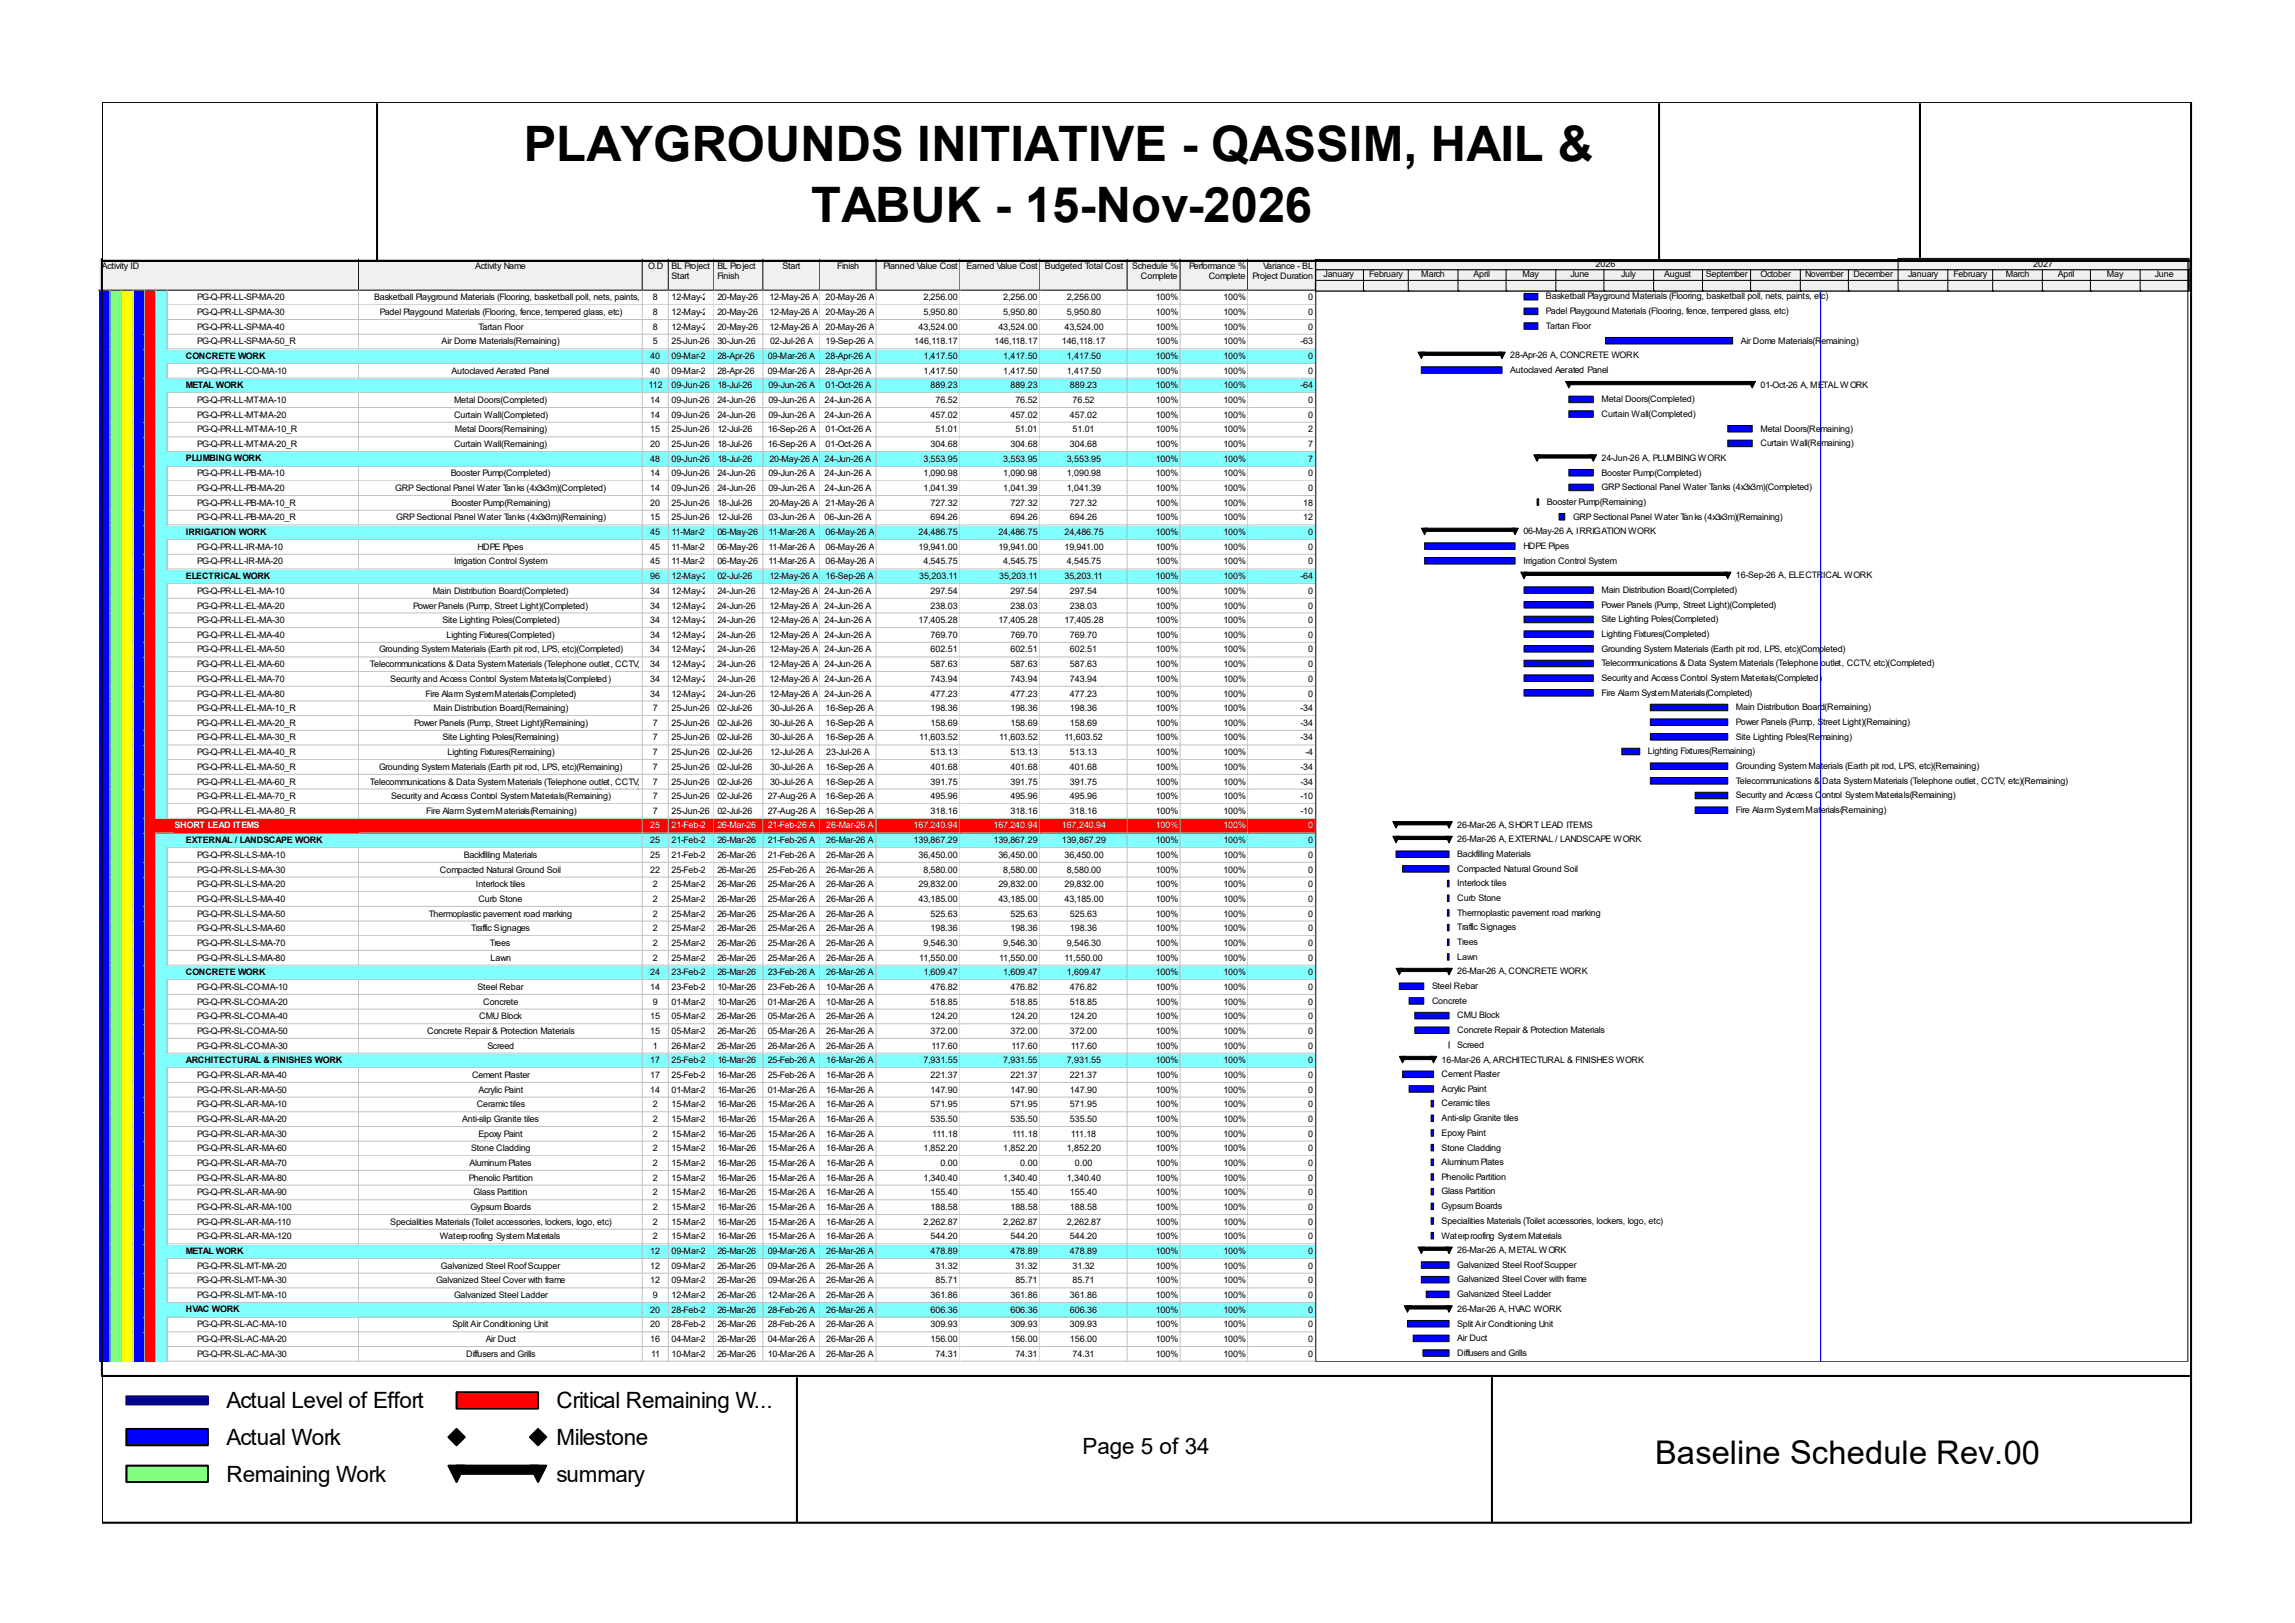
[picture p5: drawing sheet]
<svg xmlns="http://www.w3.org/2000/svg" width="297mm" height="210mm" viewBox="0 0 297 210" stroke-linecap="round" stroke-linejoin="round" font-family="sans-serif">
<defs><g id="words">
<g font-size="6.3">
<text x="67.8" y="20.8">PLAYGROUNDS INITIATIVE - QASSIM, HAIL &amp;</text>
<text x="105" y="28.7">TABUK - 15-Nov-2026</text>
</g>
<text font-size="4.2" x="214.2" y="189.4">Baseline Schedule Rev.00</text>
<g font-size="2.9">
<text x="29.3" y="182.2">Actual Level of Effort</text>
<text x="72" y="182.2">Critical Remaining W...</text>
<text x="29.3" y="187">Actual Work</text>
<text x="29.3" y="191.8">Remaining Work</text>
<text x="72" y="187">Milestone</text>
<text x="72" y="191.8">summary</text>
<text x="140.1" y="188.1">Page 5 of 34</text>
</g>
<g font-size="1.2">
<text x="13.2" y="34.8">Activity ID</text>
<text x="61.5" y="34.8">Activity Name</text>
<text x="83.9" y="34.8">O.D</text>
<text x="86.9" y="34.8">BL Project</text>
<text x="92.8" y="34.8">BL Project</text>
<text x="101.3" y="34.8">Start</text>
<text x="108.3" y="34.8">Finish</text>
<text x="114.3" y="34.8">Planned Value Cost</text>
<text x="125.1" y="34.8">Earned Value Cost</text>
<text x="135.2" y="34.8">Budgeted Total Cost</text>
<text x="146.5" y="34.8">Schedule %</text>
<text x="153.9" y="34.8">Performance %</text>
<text x="163.5" y="34.8">Variance - BL</text>
<text x="171.3" y="35.9">January</text>
<text x="177.2" y="35.9">February</text>
<text x="183.9" y="35.9">March</text>
<text x="190.7" y="35.9">April</text>
<text x="197" y="35.9">May</text>
<text x="203.2" y="35.9">June</text>
<text x="206.5" y="34.5">2026</text>
<text x="209.8" y="35.9">July</text>
<text x="215.4" y="35.9">August</text>
<text x="220.8" y="35.9">September</text>
<text x="227.8" y="35.9">October</text>
<text x="233.6" y="35.9">November</text>
<text x="239.9" y="35.9">December</text>
<text x="246.9" y="35.9">January</text>
<text x="252.8" y="35.9">February</text>
<text x="259.6" y="35.9">March</text>
<text x="263.1" y="34.5">2027</text>
<text x="266.3" y="35.9">April</text>
<text x="272.7" y="35.9">May</text>
<text x="278.8" y="35.9">June</text>
<text x="25.5" y="38.9">PG-Q-PR-LL-SP-MA-20</text>
<text x="25.5" y="40.8">PG-Q-PR-LL-SP-MA-30</text>
<text x="48.4" y="38.9">Basketball Playground Materials (Flooring, basketball poll, nets, paints,</text>
<text x="49.1" y="40.8">Padel Playgound Materials (Flooring, fence, tempered glass, etc)</text>
<text x="81" y="40.2">etc)</text>
<text x="84.5" y="38.9">8</text>
<text x="84.5" y="40.8">8</text>
<text x="86.9" y="36.1">Start</text>
<text x="86.9" y="38.9">12-May-26</text>
<text x="86.9" y="40.8">12-May-26</text>
<text x="92.8" y="36.1">Finish</text>
<text x="92.8" y="38.9">20-May-26</text>
<text x="92.8" y="40.8">20-May-26</text>
<text x="99.6" y="38.9">12-May-26 A</text>
<text x="99.6" y="40.8">12-May-26 A</text>
<text x="106.8" y="38.9">20-May-26 A</text>
<text x="106.8" y="40.8">20-May-26 A</text>
<text x="119.5" y="38.9">2,256.00</text>
<text x="119.5" y="40.8">5,950.80</text>
<text x="129.8" y="38.9">2,256.00</text>
<text x="129.8" y="40.8">5,950.80</text>
<text x="138" y="38.9">2,256.00</text>
<text x="138" y="40.8">5,950.80</text>
<text x="147.7" y="36.1">Complete</text>
<text x="149.6" y="38.9">100%</text>
<text x="149.6" y="40.8">100%</text>
<text x="156.4" y="36.1">Complete</text>
<text x="158.3" y="38.9">100%</text>
<text x="158.3" y="40.8">100%</text>
<text x="162.1" y="36.1">Project Duration</text>
<text x="169.3" y="38.9">0</text>
<text x="169.3" y="40.8">0</text>
<text x="200.1" y="38.7">Basketball Playground Materials (Flooring, basketball poll, nets, paints, etc)</text>
<text x="200.1" y="40.6">Padel Playgound Materials (Flooring, fence, tempered glass, etc)</text>
<text x="24" y="46.4">CONCRETE WORK</text>
<text x="25.5" y="42.7">PG-Q-PR-LL-SP-MA-40</text>
<text x="25.5" y="44.6">PG-Q-PR-LL-SP-MA-50_R</text>
<text x="57.1" y="44.6">Air Dome Materials(Remaining)</text>
<text x="61.9" y="42.7">Tartan Floor</text>
<text x="84.2" y="46.4">40</text>
<text x="84.5" y="42.7">8</text>
<text x="84.5" y="44.6">5</text>
<text x="86.9" y="42.7">12-May-26</text>
<text x="86.9" y="44.6">25-Jun-26</text>
<text x="86.9" y="46.4">09-Mar-26</text>
<text x="92.8" y="42.7">20-May-26</text>
<text x="92.8" y="44.6">30-Jun-26</text>
<text x="92.8" y="46.4">28-Apr-26</text>
<text x="99.4" y="46.4">09-Mar-26 A</text>
<text x="99.6" y="42.7">12-May-26 A</text>
<text x="99.7" y="44.6">02-Jul-26 A</text>
<text x="106.8" y="42.7">20-May-26 A</text>
<text x="106.8" y="44.6">19-Sep-26 A</text>
<text x="106.8" y="46.4">28-Apr-26 A</text>
<text x="118.3" y="44.6">146,118.17</text>
<text x="118.9" y="42.7">43,524.00</text>
<text x="119.5" y="46.4">1,417.50</text>
<text x="128.7" y="44.6">146,118.17</text>
<text x="129.2" y="42.7">43,524.00</text>
<text x="129.8" y="46.4">1,417.50</text>
<text x="137.4" y="44.6">146,118.17</text>
<text x="137.8" y="42.7">43,524.00</text>
<text x="138" y="46.4">1,417.50</text>
<text x="149.6" y="42.7">100%</text>
<text x="149.6" y="44.6">100%</text>
<text x="149.6" y="46.4">100%</text>
<text x="158.3" y="42.7">100%</text>
<text x="158.3" y="44.6">100%</text>
<text x="158.3" y="46.4">100%</text>
<text x="168.3" y="44.6">-63</text>
<text x="169.3" y="42.7">0</text>
<text x="169.3" y="46.4">0</text>
<text x="195.5" y="46.4">28-Apr-26 A, CONCRETE WORK</text>
<text x="200.1" y="42.5">Tartan Floor</text>
<text x="225.3" y="44.4">Air Dome Materials(Remaining)</text>
<text x="24" y="50.2">METAL WORK</text>
<text x="25.5" y="48.3">PG-Q-PR-LL-CO-MA-10</text>
<text x="25.5" y="52.2">PG-Q-PR-LL-MT-MA-10</text>
<text x="58.4" y="48.3">Autoclaved Aerated Panel</text>
<text x="58.8" y="52.2">Metal Doors(Completed)</text>
<text x="83.9" y="50.2">112</text>
<text x="84.2" y="48.3">40</text>
<text x="84.2" y="52.2">14</text>
<text x="86.9" y="48.3">09-Mar-26</text>
<text x="86.9" y="50.2">09-Jun-26</text>
<text x="86.9" y="52.2">09-Jun-26</text>
<text x="92.8" y="48.3">28-Apr-26</text>
<text x="92.8" y="50.2">18-Jul-26</text>
<text x="92.8" y="52.2">24-Jun-26</text>
<text x="99.4" y="48.3">09-Mar-26 A</text>
<text x="99.4" y="50.2">09-Jun-26 A</text>
<text x="99.4" y="52.2">09-Jun-26 A</text>
<text x="106.7" y="52.2">24-Jun-26 A</text>
<text x="106.8" y="48.3">28-Apr-26 A</text>
<text x="106.8" y="50.2">01-Oct-26 A</text>
<text x="119.5" y="48.3">1,417.50</text>
<text x="120.4" y="50.2">889.23</text>
<text x="121.1" y="52.2">76.52</text>
<text x="129.8" y="48.3">1,417.50</text>
<text x="130.8" y="50.2">889.23</text>
<text x="131.4" y="52.2">76.52</text>
<text x="138" y="48.3">1,417.50</text>
<text x="138.5" y="50.2">889.23</text>
<text x="138.8" y="52.2">76.52</text>
<text x="149.6" y="48.3">100%</text>
<text x="149.6" y="50.2">100%</text>
<text x="149.6" y="52.2">100%</text>
<text x="158.3" y="48.3">100%</text>
<text x="158.3" y="50.2">100%</text>
<text x="158.3" y="52.2">100%</text>
<text x="168.3" y="50.2">-64</text>
<text x="169.3" y="48.3">0</text>
<text x="169.3" y="52.2">0</text>
<text x="195.5" y="48.3">Autoclaved Aerated Panel</text>
<text x="207.3" y="52">Metal Doors(Completed)</text>
<text x="207.3" y="53.9">Curtain Wall(Completed)</text>
<text x="227.8" y="50.2">01-Oct-26 A, METAL WORK</text>
<text x="24" y="59.7">PLUMBING WORK</text>
<text x="25.5" y="54.1">PG-Q-PR-LL-MT-MA-20</text>
<text x="25.5" y="56">PG-Q-PR-LL-MT-MA-10_R</text>
<text x="25.5" y="57.8">PG-Q-PR-LL-MT-MA-20_R</text>
<text x="58.8" y="54.1">Curtain Wall(Completed)</text>
<text x="58.8" y="57.8">Curtain Wall(Remaining)</text>
<text x="58.8" y="56">Metal Doors(Remaining)</text>
<text x="84.2" y="54.1">14</text>
<text x="84.2" y="56">15</text>
<text x="84.2" y="57.8">20</text>
<text x="84.2" y="59.7">48</text>
<text x="86.9" y="54.1">09-Jun-26</text>
<text x="86.9" y="56">25-Jun-26</text>
<text x="86.9" y="57.8">25-Jun-26</text>
<text x="86.9" y="59.7">09-Jun-26</text>
<text x="92.8" y="54.1">24-Jun-26</text>
<text x="92.8" y="56">12-Jul-26</text>
<text x="92.8" y="57.8">18-Jul-26</text>
<text x="92.8" y="59.7">18-Jul-26</text>
<text x="99.4" y="56">16-Sep-26 A</text>
<text x="99.4" y="57.8">16-Sep-26 A</text>
<text x="99.4" y="54.1">09-Jun-26 A</text>
<text x="99.6" y="59.7">20-May-26 A 24-Jun-26 A</text>
<text x="106.7" y="54.1">24-Jun-26 A</text>
<text x="106.8" y="56">01-Oct-26 A</text>
<text x="106.8" y="57.8">01-Oct-26 A</text>
<text x="119.5" y="59.7">3,553.95</text>
<text x="120.4" y="54.1">457.02</text>
<text x="120.4" y="57.8">304.68</text>
<text x="121.1" y="56">51.01</text>
<text x="129.8" y="59.7">3,553.95</text>
<text x="130.8" y="54.1">457.02</text>
<text x="130.8" y="57.8">304.68</text>
<text x="131.4" y="56">51.01</text>
<text x="138" y="59.7">3,553.95</text>
<text x="138.5" y="54.1">457.02</text>
<text x="138.5" y="57.8">304.68</text>
<text x="138.8" y="56">51.01</text>
<text x="149.6" y="54.1">100%</text>
<text x="149.6" y="56">100%</text>
<text x="149.6" y="57.8">100%</text>
<text x="149.6" y="59.7">100%</text>
<text x="158.3" y="54.1">100%</text>
<text x="158.3" y="56">100%</text>
<text x="158.3" y="57.8">100%</text>
<text x="158.3" y="59.7">100%</text>
<text x="169.3" y="54.1">0</text>
<text x="169.3" y="56">2</text>
<text x="169.3" y="57.8">7</text>
<text x="169.3" y="59.7">7</text>
<text x="207.3" y="59.6">24-Jun-26 A, PLUMBING WORK</text>
<text x="227.8" y="55.8">Metal Doors(Remaining)</text>
<text x="227.8" y="57.7">Curtain Wall(Remaining)</text>
<text x="25.5" y="61.6">PG-Q-PR-LL-PB-MA-10</text>
<text x="25.5" y="63.5">PG-Q-PR-LL-PB-MA-20</text>
<text x="25.5" y="65.4">PG-Q-PR-LL-PB-MA-10_R</text>
<text x="51.1" y="63.5">GRP Sectional Panel Water Tanks (4x3x3m)(Completed)</text>
<text x="58.3" y="61.6">Booster Pump(Completed)</text>
<text x="58.4" y="65.4">Booster Pump(Remaining)</text>
<text x="84.2" y="61.6">14</text>
<text x="84.2" y="63.5">14</text>
<text x="84.2" y="65.4">20</text>
<text x="86.9" y="61.6">09-Jun-26</text>
<text x="86.9" y="63.5">09-Jun-26</text>
<text x="86.9" y="65.4">25-Jun-26</text>
<text x="92.8" y="61.6">24-Jun-26</text>
<text x="92.8" y="63.5">24-Jun-26</text>
<text x="92.8" y="65.4">18-Jul-26</text>
<text x="99.4" y="61.6">09-Jun-26 A</text>
<text x="99.4" y="63.5">09-Jun-26 A</text>
<text x="99.6" y="65.4">20-May-26 A</text>
<text x="106.7" y="61.6">24-Jun-26 A</text>
<text x="106.7" y="63.5">24-Jun-26 A</text>
<text x="106.8" y="65.4">21-May-26 A</text>
<text x="119.5" y="61.6">1,090.98</text>
<text x="119.5" y="63.5">1,041.39</text>
<text x="120.4" y="65.4">727.32</text>
<text x="129.8" y="61.6">1,090.98</text>
<text x="129.8" y="63.5">1,041.39</text>
<text x="130.8" y="65.4">727.32</text>
<text x="138" y="61.6">1,090.98</text>
<text x="138" y="63.5">1,041.39</text>
<text x="138.5" y="65.4">727.32</text>
<text x="149.6" y="61.6">100%</text>
<text x="149.6" y="63.5">100%</text>
<text x="149.6" y="65.4">100%</text>
<text x="158.3" y="61.6">100%</text>
<text x="158.3" y="63.5">100%</text>
<text x="158.3" y="65.4">100%</text>
<text x="168.7" y="65.4">18</text>
<text x="169.3" y="61.6">0</text>
<text x="169.3" y="63.5">0</text>
<text x="200.2" y="65.3">Booster Pump(Remaining)</text>
<text x="207.3" y="61.6">Booster Pump(Completed)</text>
<text x="207.3" y="63.4">GRP Sectional Panel Water Tanks (4x3x3m)(Completed)</text>
<text x="24" y="69.2">IRRIGATION WORK</text>
<text x="25.5" y="67.4">PG-Q-PR-LL-PB-MA-20_R</text>
<text x="25.5" y="71.1">PG-Q-PR-LL-IR-MA-10</text>
<text x="51.3" y="67.4">GRP Sectional Panel Water Tanks (4x3x3m)(Remaining)</text>
<text x="61.8" y="71.1">HDPE Pipes</text>
<text x="84.2" y="67.4">15</text>
<text x="84.2" y="69.3">45</text>
<text x="84.2" y="71.1">45</text>
<text x="86.9" y="67.4">25-Jun-26</text>
<text x="86.9" y="69.3">11-Mar-26</text>
<text x="86.9" y="71.1">11-Mar-26</text>
<text x="92.8" y="67.4">12-Jul-26</text>
<text x="92.8" y="69.3">06-May-26</text>
<text x="92.8" y="71.1">06-May-26</text>
<text x="99.4" y="67.4">03-Jun-26 A</text>
<text x="99.4" y="69.3">11-Mar-26 A</text>
<text x="99.4" y="71.1">11-Mar-26 A</text>
<text x="106.7" y="67.4">06-Jun-26 A</text>
<text x="106.8" y="69.3">06-May-26 A</text>
<text x="106.8" y="71.1">06-May-26 A</text>
<text x="118.9" y="69.3">24,486.75</text>
<text x="118.9" y="71.1">19,941.00</text>
<text x="120.4" y="67.4">694.26</text>
<text x="129.2" y="69.3">24,486.75</text>
<text x="129.2" y="71.1">19,941.00</text>
<text x="130.8" y="67.4">694.26</text>
<text x="137.8" y="69.3">24,486.75</text>
<text x="137.8" y="71.1">19,941.00</text>
<text x="138.5" y="67.4">694.26</text>
<text x="149.6" y="67.4">100%</text>
<text x="149.6" y="69.3">100%</text>
<text x="149.6" y="71.1">100%</text>
<text x="158.3" y="67.4">100%</text>
<text x="158.3" y="69.3">100%</text>
<text x="158.3" y="71.1">100%</text>
<text x="168.7" y="67.4">12</text>
<text x="169.3" y="69.3">0</text>
<text x="169.3" y="71.1">0</text>
<text x="197.1" y="69.1">06-May-26 A, IRRIGATION WORK</text>
<text x="197.1" y="71">HDPE Pipes</text>
<text x="203.6" y="67.2">GRP Sectional Panel Water Tanks (4x3x3m)(Remaining)</text>
<text x="24" y="74.9">ELECTRICAL WORK</text>
<text x="25.5" y="73">PG-Q-PR-LL-IR-MA-20</text>
<text x="25.5" y="76.8">PG-Q-PR-LL-EL-MA-10</text>
<text x="56" y="76.8">Main Distribution Board(Completed)</text>
<text x="58.8" y="73">Irrigation Control System</text>
<text x="84.2" y="73">45</text>
<text x="84.2" y="74.9">96</text>
<text x="84.2" y="76.8">34</text>
<text x="86.9" y="73">11-Mar-26</text>
<text x="86.9" y="74.9">12-May-26</text>
<text x="86.9" y="76.8">12-May-26</text>
<text x="92.8" y="73">06-May-26</text>
<text x="92.8" y="74.9">02-Jul-26</text>
<text x="92.8" y="76.8">24-Jun-26</text>
<text x="99.4" y="73">11-Mar-26 A</text>
<text x="99.6" y="74.9">12-May-26 A</text>
<text x="99.6" y="76.8">12-May-26 A 24-Jun-26 A</text>
<text x="106.8" y="73">06-May-26 A</text>
<text x="106.8" y="74.9">16-Sep-26 A</text>
<text x="119" y="74.9">35,203.11</text>
<text x="119.5" y="73">4,545.75</text>
<text x="120.4" y="76.8">297.54</text>
<text x="129.3" y="74.9">35,203.11</text>
<text x="129.8" y="73">4,545.75</text>
<text x="130.8" y="76.8">297.54</text>
<text x="137.8" y="74.9">35,203.11</text>
<text x="138" y="73">4,545.75</text>
<text x="138.5" y="76.8">297.54</text>
<text x="149.6" y="73">100%</text>
<text x="149.6" y="74.9">100%</text>
<text x="149.6" y="76.8">100%</text>
<text x="158.3" y="73">100%</text>
<text x="158.3" y="74.9">100%</text>
<text x="158.3" y="76.8">100%</text>
<text x="168.3" y="74.9">-64</text>
<text x="169.3" y="73">0</text>
<text x="169.3" y="76.8">0</text>
<text x="197.1" y="72.9">Irrigation Control System</text>
<text x="207.3" y="76.7">Main Distribution Board(Completed)</text>
<text x="224.7" y="74.8">16-Sep-26 A, ELECTRICAL WORK</text>
<text x="25.5" y="78.7">PG-Q-PR-LL-EL-MA-20</text>
<text x="25.5" y="80.6">PG-Q-PR-LL-EL-MA-30</text>
<text x="25.5" y="82.5">PG-Q-PR-LL-EL-MA-40</text>
<text x="53.5" y="78.7">Power Panels (Pump, Street Light)(Completed)</text>
<text x="57.3" y="80.6">Site Lighting Poles(Completed)</text>
<text x="57.8" y="82.5">Lighting Fixtures(Completed)</text>
<text x="84.2" y="78.7">34</text>
<text x="84.2" y="80.6">34</text>
<text x="84.2" y="82.5">34</text>
<text x="86.9" y="78.7">12-May-26</text>
<text x="86.9" y="80.6">12-May-26</text>
<text x="86.9" y="82.5">12-May-26</text>
<text x="92.8" y="78.7">24-Jun-26</text>
<text x="92.8" y="80.6">24-Jun-26</text>
<text x="92.8" y="82.5">24-Jun-26</text>
<text x="99.6" y="78.7">12-May-26 A 24-Jun-26 A</text>
<text x="99.6" y="80.6">12-May-26 A 24-Jun-26 A</text>
<text x="99.6" y="82.5">12-May-26 A 24-Jun-26 A</text>
<text x="118.9" y="80.6">17,405.28</text>
<text x="120.4" y="78.7">238.03</text>
<text x="120.4" y="82.5">769.70</text>
<text x="129.2" y="80.6">17,405.28</text>
<text x="130.8" y="78.7">238.03</text>
<text x="130.8" y="82.5">769.70</text>
<text x="137.8" y="80.6">17,405.28</text>
<text x="138.5" y="78.7">238.03</text>
<text x="138.5" y="82.5">769.70</text>
<text x="149.6" y="78.7">100%</text>
<text x="149.6" y="80.6">100%</text>
<text x="149.6" y="82.5">100%</text>
<text x="158.3" y="78.7">100%</text>
<text x="158.3" y="80.6">100%</text>
<text x="158.3" y="82.5">100%</text>
<text x="169.3" y="78.7">0</text>
<text x="169.3" y="80.6">0</text>
<text x="169.3" y="82.5">0</text>
<text x="207.3" y="78.6">Power Panels (Pump, Street Light)(Completed)</text>
<text x="207.3" y="80.5">Site Lighting Poles(Completed)</text>
<text x="207.3" y="82.4">Lighting Fixtures(Completed)</text>
<text x="25.5" y="84.4">PG-Q-PR-LL-EL-MA-50</text>
<text x="25.5" y="86.3">PG-Q-PR-LL-EL-MA-60</text>
<text x="25.5" y="88.2">PG-Q-PR-LL-EL-MA-70</text>
<text x="47.9" y="86.3">Telecommunications &amp; Data System Materials (Telephone outlet, CCTV,</text>
<text x="49.1" y="84.4">Grounding System Materials (Earth pit rod, LPS, etc)(Completed)</text>
<text x="50.5" y="88.2">Security and Access Control System Materials(Completed)</text>
<text x="75" y="87.7">etc)(Completed)</text>
<text x="84.2" y="84.4">34</text>
<text x="84.2" y="86.3">34</text>
<text x="84.2" y="88.2">34</text>
<text x="86.9" y="84.4">12-May-26</text>
<text x="86.9" y="86.3">12-May-26</text>
<text x="86.9" y="88.2">12-May-26</text>
<text x="92.8" y="84.4">24-Jun-26</text>
<text x="92.8" y="86.3">24-Jun-26</text>
<text x="92.8" y="88.2">24-Jun-26</text>
<text x="99.6" y="84.4">12-May-26 A 24-Jun-26 A</text>
<text x="99.6" y="86.3">12-May-26 A 24-Jun-26 A</text>
<text x="99.6" y="88.2">12-May-26 A 24-Jun-26 A</text>
<text x="120.4" y="84.4">602.51</text>
<text x="120.4" y="86.3">587.63</text>
<text x="120.4" y="88.2">743.94</text>
<text x="130.8" y="84.4">602.51</text>
<text x="130.8" y="86.3">587.63</text>
<text x="130.8" y="88.2">743.94</text>
<text x="138.5" y="84.4">602.51</text>
<text x="138.5" y="86.3">587.63</text>
<text x="138.5" y="88.2">743.94</text>
<text x="149.6" y="84.4">100%</text>
<text x="149.6" y="86.3">100%</text>
<text x="149.6" y="88.2">100%</text>
<text x="158.3" y="84.4">100%</text>
<text x="158.3" y="86.3">100%</text>
<text x="158.3" y="88.2">100%</text>
<text x="169.3" y="84.4">0</text>
<text x="169.3" y="86.3">0</text>
<text x="169.3" y="88.2">0</text>
<text x="207.3" y="84.3">Grounding System Materials (Earth pit rod, LPS, etc)(Completed)</text>
<text x="207.3" y="86.2">Telecommunications &amp; Data System Materials (Telephone outlet, CCTV, etc)(Completed)</text>
<text x="207.3" y="88.1">Security and Access Control System Materials(Completed)</text>
<text x="25.5" y="90.1">PG-Q-PR-LL-EL-MA-80</text>
<text x="25.5" y="92">PG-Q-PR-LL-EL-MA-10_R</text>
<text x="25.5" y="93.9">PG-Q-PR-LL-EL-MA-20_R</text>
<text x="25.5" y="95.8">PG-Q-PR-LL-EL-MA-30_R</text>
<text x="53.6" y="93.9">Power Panels (Pump, Street Light)(Remaining)</text>
<text x="55.1" y="90.1">Fire Alarm System Materials(Completed)</text>
<text x="56.1" y="92">Main Distribution Board(Remaining)</text>
<text x="57.3" y="95.8">Site Lighting Poles(Remaining)</text>
<text x="84.2" y="90.1">34</text>
<text x="84.5" y="92">7</text>
<text x="84.5" y="93.9">7</text>
<text x="84.5" y="95.8">7</text>
<text x="86.9" y="90.1">12-May-26</text>
<text x="86.9" y="92">25-Jun-26</text>
<text x="86.9" y="93.9">25-Jun-26</text>
<text x="86.9" y="95.8">25-Jun-26</text>
<text x="92.8" y="90.1">24-Jun-26</text>
<text x="92.8" y="92">02-Jul-26</text>
<text x="92.8" y="93.9">02-Jul-26</text>
<text x="92.8" y="95.8">02-Jul-26</text>
<text x="99.6" y="90.1">12-May-26 A 24-Jun-26 A</text>
<text x="99.7" y="92">30-Jul-26 A</text>
<text x="99.7" y="93.9">30-Jul-26 A</text>
<text x="99.7" y="95.8">30-Jul-26 A</text>
<text x="106.8" y="92">16-Sep-26 A</text>
<text x="106.8" y="93.9">16-Sep-26 A</text>
<text x="106.8" y="95.8">16-Sep-26 A</text>
<text x="119" y="95.8">11,603.52</text>
<text x="120.4" y="90.1">477.23</text>
<text x="120.4" y="92">198.36</text>
<text x="120.4" y="93.9">158.69</text>
<text x="129.3" y="95.8">11,603.52</text>
<text x="130.8" y="90.1">477.23</text>
<text x="130.8" y="92">198.36</text>
<text x="130.8" y="93.9">158.69</text>
<text x="137.8" y="95.8">11,603.52</text>
<text x="138.5" y="90.1">477.23</text>
<text x="138.5" y="92">198.36</text>
<text x="138.5" y="93.9">158.69</text>
<text x="149.6" y="90.1">100%</text>
<text x="149.6" y="92">100%</text>
<text x="149.6" y="93.9">100%</text>
<text x="149.6" y="95.8">100%</text>
<text x="158.3" y="90.1">100%</text>
<text x="158.3" y="92">100%</text>
<text x="158.3" y="93.9">100%</text>
<text x="158.3" y="95.8">100%</text>
<text x="168.3" y="92">-34</text>
<text x="168.3" y="93.9">-34</text>
<text x="168.3" y="95.8">-34</text>
<text x="169.3" y="90.1">0</text>
<text x="207.3" y="90">Fire Alarm System Materials(Completed)</text>
<text x="224.7" y="91.9">Main Distribution Board(Remaining)</text>
<text x="224.7" y="93.8">Power Panels (Pump, Street Light)(Remaining)</text>
<text x="224.7" y="95.7">Site Lighting Poles(Remaining)</text>
<text x="25.5" y="97.7">PG-Q-PR-LL-EL-MA-40_R</text>
<text x="25.5" y="99.6">PG-Q-PR-LL-EL-MA-50_R</text>
<text x="25.5" y="101.5">PG-Q-PR-LL-EL-MA-60_R</text>
<text x="47.9" y="101.5">Telecommunications &amp; Data System Materials (Telephone outlet, CCTV,</text>
<text x="49.1" y="99.6">Grounding System Materials (Earth pit rod, LPS, etc)(Remaining)</text>
<text x="57.9" y="97.7">Lighting Fixtures(Remaining)</text>
<text x="84.5" y="97.7">7</text>
<text x="84.5" y="99.6">7</text>
<text x="84.5" y="101.5">7</text>
<text x="86.9" y="97.7">25-Jun-26</text>
<text x="86.9" y="99.6">25-Jun-26</text>
<text x="86.9" y="101.5">25-Jun-26</text>
<text x="92.8" y="97.7">02-Jul-26</text>
<text x="92.8" y="99.6">02-Jul-26</text>
<text x="92.8" y="101.5">02-Jul-26</text>
<text x="99.7" y="97.7">12-Jul-26 A</text>
<text x="99.7" y="99.6">30-Jul-26 A</text>
<text x="99.7" y="101.5">30-Jul-26 A</text>
<text x="106.8" y="99.6">16-Sep-26 A</text>
<text x="106.8" y="101.5">16-Sep-26 A</text>
<text x="106.9" y="97.7">23-Jul-26 A</text>
<text x="120.4" y="97.7">513.13</text>
<text x="120.4" y="99.6">401.68</text>
<text x="120.4" y="101.5">391.75</text>
<text x="130.8" y="97.7">513.13</text>
<text x="130.8" y="99.6">401.68</text>
<text x="130.8" y="101.5">391.75</text>
<text x="138.5" y="97.7">513.13</text>
<text x="138.5" y="99.6">401.68</text>
<text x="138.5" y="101.5">391.75</text>
<text x="149.6" y="97.7">100%</text>
<text x="149.6" y="99.6">100%</text>
<text x="149.6" y="101.5">100%</text>
<text x="158.3" y="97.7">100%</text>
<text x="158.3" y="99.6">100%</text>
<text x="158.3" y="101.5">100%</text>
<text x="168.3" y="99.6">-34</text>
<text x="168.3" y="101.5">-34</text>
<text x="169" y="97.7">-4</text>
<text x="213.3" y="97.6">Lighting Fixtures(Remaining)</text>
<text x="224.7" y="99.5">Grounding System Materials (Earth pit rod, LPS, etc)(Remaining)</text>
<text x="224.7" y="101.4">Telecommunications &amp; Data System Materials (Telephone outlet, CCTV, etc)(Remaining)</text>
<text x="25.5" y="103.4">PG-Q-PR-LL-EL-MA-70_R</text>
<text x="25.5" y="105.3">PG-Q-PR-LL-EL-MA-80_R</text>
<text x="50.6" y="103.4">Security and Access Control System Materials(Remaining)</text>
<text x="55.2" y="105.3">Fire Alarm System Materials(Remaining)</text>
<text x="75.1" y="102.9">etc)(Remaining)</text>
<text x="84.5" y="103.4">7</text>
<text x="84.5" y="105.3">7</text>
<text x="86.9" y="103.4">25-Jun-26</text>
<text x="86.9" y="105.3">25-Jun-26</text>
<text x="92.8" y="103.4">02-Jul-26</text>
<text x="92.8" y="105.3">02-Jul-26</text>
<text x="99.4" y="103.4">27-Aug-26 A</text>
<text x="99.4" y="105.3">27-Aug-26 A</text>
<text x="106.8" y="103.4">16-Sep-26 A</text>
<text x="106.8" y="105.3">16-Sep-26 A</text>
<text x="120.4" y="103.4">495.96</text>
<text x="120.4" y="105.3">318.16</text>
<text x="130.8" y="103.4">495.96</text>
<text x="130.8" y="105.3">318.16</text>
<text x="138.5" y="103.4">495.96</text>
<text x="138.5" y="105.3">318.16</text>
<text x="149.6" y="103.4">100%</text>
<text x="149.6" y="105.3">100%</text>
<text x="158.3" y="103.4">100%</text>
<text x="158.3" y="105.3">100%</text>
<text x="168.3" y="103.4">-10</text>
<text x="168.3" y="105.3">-10</text>
<text x="188.6" y="107.1">26-Mar-26 A, SHORT LEAD ITEMS</text>
<text x="224.7" y="103.3">Security and Access Control System Materials(Remaining)</text>
<text x="224.7" y="105.2">Fire Alarm System Materials(Remaining)</text>
<text x="24" y="109.1">EXTERNAL / LANDSCAPE WORK</text>
<text x="25.5" y="111">PG-Q-PR-SL-LS-MA-10</text>
<text x="25.5" y="112.9">PG-Q-PR-SL-LS-MA-30</text>
<text x="56.9" y="112.9">Compacted Natural Ground Soil</text>
<text x="60" y="111">Backfilling Materials</text>
<text x="84.2" y="109.1">25</text>
<text x="84.2" y="111">25</text>
<text x="84.2" y="112.9">22</text>
<text x="86.9" y="109.1">21-Feb-26</text>
<text x="86.9" y="111">21-Feb-26</text>
<text x="86.9" y="112.9">25-Feb-26</text>
<text x="92.8" y="109.1">26-Mar-26</text>
<text x="92.8" y="111">26-Mar-26</text>
<text x="92.8" y="112.9">26-Mar-26</text>
<text x="99.4" y="109.1">21-Feb-26 A</text>
<text x="99.4" y="111">21-Feb-26 A</text>
<text x="99.4" y="112.9">25-Feb-26 A</text>
<text x="106.9" y="109.1">26-Mar-26 A</text>
<text x="106.9" y="111">26-Mar-26 A</text>
<text x="106.9" y="112.9">26-Mar-26 A</text>
<text x="118.2" y="109.1">139,867.29</text>
<text x="118.9" y="111">36,450.00</text>
<text x="119.5" y="112.9">8,580.00</text>
<text x="128.6" y="109.1">139,867.29</text>
<text x="129.2" y="111">36,450.00</text>
<text x="129.8" y="112.9">8,580.00</text>
<text x="137.4" y="109.1">139,867.29</text>
<text x="137.8" y="111">36,450.00</text>
<text x="138" y="112.9">8,580.00</text>
<text x="149.6" y="109.1">100%</text>
<text x="149.6" y="111">100%</text>
<text x="149.6" y="112.9">100%</text>
<text x="158.3" y="109.1">100%</text>
<text x="158.3" y="111">100%</text>
<text x="158.3" y="112.9">100%</text>
<text x="169.3" y="109.1">0</text>
<text x="169.3" y="111">0</text>
<text x="169.3" y="112.9">0</text>
<text x="188.6" y="109">26-Mar-26 A, EXTERNAL / LANDSCAPE WORK</text>
<text x="188.6" y="110.9">Backfilling Materials</text>
<text x="188.6" y="112.8">Compacted Natural Ground Soil</text>
<text x="25.5" y="114.8">PG-Q-PR-SL-LS-MA-20</text>
<text x="25.5" y="116.7">PG-Q-PR-SL-LS-MA-40</text>
<text x="25.5" y="118.6">PG-Q-PR-SL-LS-MA-50</text>
<text x="55.5" y="118.6">Thermoplastic pavement road marking</text>
<text x="61.6" y="114.8">Interlock tiles</text>
<text x="61.9" y="116.7">Curb Stone</text>
<text x="84.5" y="114.8">2</text>
<text x="84.5" y="116.7">2</text>
<text x="84.5" y="118.6">2</text>
<text x="86.9" y="114.8">25-Mar-26</text>
<text x="86.9" y="116.7">25-Mar-26</text>
<text x="86.9" y="118.6">25-Mar-26</text>
<text x="92.8" y="114.8">26-Mar-26</text>
<text x="92.8" y="116.7">26-Mar-26</text>
<text x="92.8" y="118.6">26-Mar-26</text>
<text x="99.4" y="114.8">25-Mar-26 A</text>
<text x="99.4" y="116.7">25-Mar-26 A</text>
<text x="99.4" y="118.6">25-Mar-26 A</text>
<text x="106.9" y="114.8">26-Mar-26 A</text>
<text x="106.9" y="116.7">26-Mar-26 A</text>
<text x="106.9" y="118.6">26-Mar-26 A</text>
<text x="118.9" y="114.8">29,832.00</text>
<text x="118.9" y="116.7">43,185.00</text>
<text x="120.4" y="118.6">525.63</text>
<text x="129.2" y="114.8">29,832.00</text>
<text x="129.2" y="116.7">43,185.00</text>
<text x="130.8" y="118.6">525.63</text>
<text x="137.8" y="114.8">29,832.00</text>
<text x="137.8" y="116.7">43,185.00</text>
<text x="138.5" y="118.6">525.63</text>
<text x="149.6" y="114.8">100%</text>
<text x="149.6" y="116.7">100%</text>
<text x="149.6" y="118.6">100%</text>
<text x="158.3" y="114.8">100%</text>
<text x="158.3" y="116.7">100%</text>
<text x="158.3" y="118.6">100%</text>
<text x="169.3" y="114.8">0</text>
<text x="169.3" y="116.7">0</text>
<text x="169.3" y="118.6">0</text>
<text x="188.6" y="114.7">Interlock tiles</text>
<text x="188.6" y="116.6">Curb Stone</text>
<text x="188.6" y="118.5">Thermoplastic pavement road marking</text>
<text x="25.5" y="120.5">PG-Q-PR-SL-LS-MA-60</text>
<text x="25.5" y="122.4">PG-Q-PR-SL-LS-MA-70</text>
<text x="25.5" y="124.3">PG-Q-PR-SL-LS-MA-80</text>
<text x="61" y="120.5">Traffic Signages</text>
<text x="63.4" y="122.4">Trees</text>
<text x="63.5" y="124.3">Lawn</text>
<text x="84.5" y="120.5">2</text>
<text x="84.5" y="122.4">2</text>
<text x="84.5" y="124.3">2</text>
<text x="86.9" y="120.5">25-Mar-26</text>
<text x="86.9" y="122.4">25-Mar-26</text>
<text x="86.9" y="124.3">25-Mar-26</text>
<text x="92.8" y="120.5">26-Mar-26</text>
<text x="92.8" y="122.4">26-Mar-26</text>
<text x="92.8" y="124.3">26-Mar-26</text>
<text x="99.4" y="120.5">25-Mar-26 A</text>
<text x="99.4" y="122.4">25-Mar-26 A</text>
<text x="99.4" y="124.3">25-Mar-26 A</text>
<text x="106.9" y="120.5">26-Mar-26 A</text>
<text x="106.9" y="122.4">26-Mar-26 A</text>
<text x="106.9" y="124.3">26-Mar-26 A</text>
<text x="119" y="124.3">11,550.00</text>
<text x="119.5" y="122.4">9,546.30</text>
<text x="120.4" y="120.5">198.36</text>
<text x="129.3" y="124.3">11,550.00</text>
<text x="129.8" y="122.4">9,546.30</text>
<text x="130.8" y="120.5">198.36</text>
<text x="137.8" y="124.3">11,550.00</text>
<text x="138" y="122.4">9,546.30</text>
<text x="138.5" y="120.5">198.36</text>
<text x="149.6" y="120.5">100%</text>
<text x="149.6" y="122.4">100%</text>
<text x="149.6" y="124.3">100%</text>
<text x="158.3" y="120.5">100%</text>
<text x="158.3" y="122.4">100%</text>
<text x="158.3" y="124.3">100%</text>
<text x="169.3" y="120.5">0</text>
<text x="169.3" y="122.4">0</text>
<text x="169.3" y="124.3">0</text>
<text x="188.6" y="120.4">Traffic Signages</text>
<text x="188.6" y="122.3">Trees</text>
<text x="188.6" y="124.2">Lawn</text>
<text x="24" y="126.2">CONCRETE WORK</text>
<text x="25.5" y="128.1">PG-Q-PR-SL-CO-MA-10</text>
<text x="25.5" y="130">PG-Q-PR-SL-CO-MA-20</text>
<text x="25.5" y="131.9">PG-Q-PR-SL-CO-MA-40</text>
<text x="61.8" y="128.1">Steel Rebar</text>
<text x="62" y="131.9">CMU Block</text>
<text x="62.5" y="130">Concrete</text>
<text x="84.2" y="126.2">24</text>
<text x="84.2" y="128.1">14</text>
<text x="84.2" y="131.9">15</text>
<text x="84.5" y="130">9</text>
<text x="86.9" y="126.2">23-Feb-26</text>
<text x="86.9" y="128.1">23-Feb-26</text>
<text x="86.9" y="130">01-Mar-26</text>
<text x="86.9" y="131.9">05-Mar-26</text>
<text x="92.8" y="126.2">26-Mar-26</text>
<text x="92.8" y="128.1">10-Mar-26</text>
<text x="92.8" y="130">10-Mar-26</text>
<text x="92.8" y="131.9">26-Mar-26</text>
<text x="99.4" y="126.2">23-Feb-26 A</text>
<text x="99.4" y="128.1">23-Feb-26 A</text>
<text x="99.4" y="130">01-Mar-26 A</text>
<text x="99.4" y="131.9">05-Mar-26 A</text>
<text x="106.9" y="126.2">26-Mar-26 A</text>
<text x="106.9" y="128.1">10-Mar-26 A</text>
<text x="106.9" y="130">10-Mar-26 A</text>
<text x="106.9" y="131.9">26-Mar-26 A</text>
<text x="119.5" y="126.2">1,609.47</text>
<text x="120.4" y="128.1">476.82</text>
<text x="120.4" y="130">518.85</text>
<text x="120.4" y="131.9">124.20</text>
<text x="129.8" y="126.2">1,609.47</text>
<text x="130.8" y="128.1">476.82</text>
<text x="130.8" y="130">518.85</text>
<text x="130.8" y="131.9">124.20</text>
<text x="138" y="126.2">1,609.47</text>
<text x="138.5" y="128.1">476.82</text>
<text x="138.5" y="130">518.85</text>
<text x="138.5" y="131.9">124.20</text>
<text x="149.6" y="126.2">100%</text>
<text x="149.6" y="128.1">100%</text>
<text x="149.6" y="130">100%</text>
<text x="149.6" y="131.9">100%</text>
<text x="158.3" y="126.2">100%</text>
<text x="158.3" y="128.1">100%</text>
<text x="158.3" y="130">100%</text>
<text x="158.3" y="131.9">100%</text>
<text x="169.3" y="126.2">0</text>
<text x="169.3" y="128.1">0</text>
<text x="169.3" y="130">0</text>
<text x="169.3" y="131.9">0</text>
<text x="185.3" y="128">Steel Rebar</text>
<text x="185.3" y="129.9">Concrete</text>
<text x="188.6" y="126.1">26-Mar-26 A, CONCRETE WORK</text>
<text x="188.6" y="131.8">CMU Block</text>
<text x="24" y="137.5">ARCHITECTURAL &amp; FINISHES WORK</text>
<text x="25.5" y="133.8">PG-Q-PR-SL-CO-MA-50</text>
<text x="25.5" y="135.7">PG-Q-PR-SL-CO-MA-30</text>
<text x="55.3" y="133.8">Concrete Repair &amp; Protection Materials</text>
<text x="63.1" y="135.7">Screed</text>
<text x="84.2" y="133.8">15</text>
<text x="84.2" y="137.6">17</text>
<text x="84.5" y="135.7">1</text>
<text x="86.9" y="133.8">05-Mar-26</text>
<text x="86.9" y="135.7">26-Mar-26</text>
<text x="86.9" y="137.6">25-Feb-26</text>
<text x="92.8" y="133.8">26-Mar-26</text>
<text x="92.8" y="135.7">26-Mar-26</text>
<text x="92.8" y="137.6">16-Mar-26</text>
<text x="99.4" y="133.8">05-Mar-26 A</text>
<text x="99.4" y="135.7">26-Mar-26 A</text>
<text x="99.4" y="137.6">25-Feb-26 A</text>
<text x="106.9" y="133.8">26-Mar-26 A</text>
<text x="106.9" y="135.7">26-Mar-26 A</text>
<text x="106.9" y="137.6">16-Mar-26 A</text>
<text x="119.5" y="137.6">7,931.55</text>
<text x="120.4" y="133.8">372.00</text>
<text x="120.6" y="135.7">117.60</text>
<text x="129.8" y="137.6">7,931.55</text>
<text x="130.8" y="133.8">372.00</text>
<text x="130.9" y="135.7">117.60</text>
<text x="138" y="137.6">7,931.55</text>
<text x="138.5" y="133.8">372.00</text>
<text x="138.6" y="135.7">117.60</text>
<text x="149.6" y="133.8">100%</text>
<text x="149.6" y="135.7">100%</text>
<text x="149.6" y="137.6">100%</text>
<text x="158.3" y="133.8">100%</text>
<text x="158.3" y="135.7">100%</text>
<text x="158.3" y="137.6">100%</text>
<text x="169.3" y="133.8">0</text>
<text x="169.3" y="135.7">0</text>
<text x="169.3" y="137.6">0</text>
<text x="186.6" y="137.5">16-Mar-26 A, ARCHITECTURAL &amp; FINISHES WORK</text>
<text x="188.6" y="133.7">Concrete Repair &amp; Protection Materials</text>
<text x="188.6" y="135.6">Screed</text>
<text x="25.5" y="139.5">PG-Q-PR-SL-AR-MA-40</text>
<text x="25.5" y="141.4">PG-Q-PR-SL-AR-MA-50</text>
<text x="25.5" y="143.3">PG-Q-PR-SL-AR-MA-10</text>
<text x="61.1" y="139.5">Cement Plaster</text>
<text x="61.7" y="143.3">Ceramic tiles</text>
<text x="61.9" y="141.4">Acrylic Paint</text>
<text x="84.2" y="139.5">17</text>
<text x="84.2" y="141.4">14</text>
<text x="84.5" y="143.3">2</text>
<text x="86.9" y="139.5">25-Feb-26</text>
<text x="86.9" y="141.4">01-Mar-26</text>
<text x="86.9" y="143.3">15-Mar-26</text>
<text x="92.8" y="139.5">16-Mar-26</text>
<text x="92.8" y="141.4">16-Mar-26</text>
<text x="92.8" y="143.3">16-Mar-26</text>
<text x="99.4" y="139.5">25-Feb-26 A</text>
<text x="99.4" y="141.4">01-Mar-26 A</text>
<text x="99.4" y="143.3">15-Mar-26 A</text>
<text x="106.9" y="139.5">16-Mar-26 A</text>
<text x="106.9" y="141.4">16-Mar-26 A</text>
<text x="106.9" y="143.3">16-Mar-26 A</text>
<text x="120.4" y="139.5">221.37</text>
<text x="120.4" y="141.4">147.90</text>
<text x="120.4" y="143.3">571.95</text>
<text x="130.8" y="139.5">221.37</text>
<text x="130.8" y="141.4">147.90</text>
<text x="130.8" y="143.3">571.95</text>
<text x="138.5" y="139.5">221.37</text>
<text x="138.5" y="141.4">147.90</text>
<text x="138.5" y="143.3">571.95</text>
<text x="149.6" y="139.5">100%</text>
<text x="149.6" y="141.4">100%</text>
<text x="149.6" y="143.3">100%</text>
<text x="158.3" y="139.5">100%</text>
<text x="158.3" y="141.4">100%</text>
<text x="158.3" y="143.3">100%</text>
<text x="169.3" y="139.5">0</text>
<text x="169.3" y="141.4">0</text>
<text x="169.3" y="143.3">0</text>
<text x="186.6" y="139.4">Cement Plaster</text>
<text x="186.6" y="141.3">Acrylic Paint</text>
<text x="186.6" y="143.2">Ceramic tiles</text>
<text x="25.5" y="145.2">PG-Q-PR-SL-AR-MA-20</text>
<text x="25.5" y="147.1">PG-Q-PR-SL-AR-MA-30</text>
<text x="25.5" y="149">PG-Q-PR-SL-AR-MA-60</text>
<text x="59.8" y="145.2">Anti-slip Granite tiles</text>
<text x="61" y="149">Stone Cladding</text>
<text x="61.9" y="147.1">Epoxy Paint</text>
<text x="84.5" y="145.2">2</text>
<text x="84.5" y="147.1">2</text>
<text x="84.5" y="149">2</text>
<text x="86.9" y="145.2">15-Mar-26</text>
<text x="86.9" y="147.1">15-Mar-26</text>
<text x="86.9" y="149">15-Mar-26</text>
<text x="92.8" y="145.2">16-Mar-26</text>
<text x="92.8" y="147.1">16-Mar-26</text>
<text x="92.8" y="149">16-Mar-26</text>
<text x="99.4" y="145.2">15-Mar-26 A</text>
<text x="99.4" y="147.1">15-Mar-26 A</text>
<text x="99.4" y="149">15-Mar-26 A</text>
<text x="106.9" y="145.2">16-Mar-26 A</text>
<text x="106.9" y="147.1">16-Mar-26 A</text>
<text x="106.9" y="149">16-Mar-26 A</text>
<text x="119.5" y="149">1,852.20</text>
<text x="120.4" y="145.2">535.50</text>
<text x="120.6" y="147.1">111.18</text>
<text x="129.8" y="149">1,852.20</text>
<text x="130.8" y="145.2">535.50</text>
<text x="131" y="147.1">111.18</text>
<text x="138" y="149">1,852.20</text>
<text x="138.5" y="145.2">535.50</text>
<text x="138.6" y="147.1">111.18</text>
<text x="149.6" y="145.2">100%</text>
<text x="149.6" y="147.1">100%</text>
<text x="149.6" y="149">100%</text>
<text x="158.3" y="145.2">100%</text>
<text x="158.3" y="147.1">100%</text>
<text x="158.3" y="149">100%</text>
<text x="169.3" y="145.2">0</text>
<text x="169.3" y="147.1">0</text>
<text x="169.3" y="149">0</text>
<text x="186.6" y="145.1">Anti-slip Granite tiles</text>
<text x="186.6" y="147">Epoxy Paint</text>
<text x="186.6" y="148.9">Stone Cladding</text>
<text x="25.5" y="150.9">PG-Q-PR-SL-AR-MA-70</text>
<text x="25.5" y="152.8">PG-Q-PR-SL-AR-MA-80</text>
<text x="25.5" y="154.7">PG-Q-PR-SL-AR-MA-90</text>
<text x="60.7" y="152.8">Phenolic Partition</text>
<text x="60.7" y="150.9">Aluminum Plates</text>
<text x="61.3" y="154.7">Glass Partition</text>
<text x="84.5" y="150.9">2</text>
<text x="84.5" y="152.8">2</text>
<text x="84.5" y="154.7">2</text>
<text x="86.9" y="150.9">15-Mar-26</text>
<text x="86.9" y="152.8">15-Mar-26</text>
<text x="86.9" y="154.7">15-Mar-26</text>
<text x="92.8" y="150.9">16-Mar-26</text>
<text x="92.8" y="152.8">16-Mar-26</text>
<text x="92.8" y="154.7">16-Mar-26</text>
<text x="99.4" y="150.9">15-Mar-26 A</text>
<text x="99.4" y="152.8">15-Mar-26 A</text>
<text x="99.4" y="154.7">15-Mar-26 A</text>
<text x="106.9" y="150.9">16-Mar-26 A</text>
<text x="106.9" y="152.8">16-Mar-26 A</text>
<text x="106.9" y="154.7">16-Mar-26 A</text>
<text x="119.5" y="152.8">1,340.40</text>
<text x="120.4" y="154.7">155.40</text>
<text x="121.7" y="150.9">0.00</text>
<text x="129.8" y="152.8">1,340.40</text>
<text x="130.8" y="154.7">155.40</text>
<text x="132" y="150.9">0.00</text>
<text x="138" y="152.8">1,340.40</text>
<text x="138.5" y="154.7">155.40</text>
<text x="139.1" y="150.9">0.00</text>
<text x="149.6" y="150.9">100%</text>
<text x="149.6" y="152.8">100%</text>
<text x="149.6" y="154.7">100%</text>
<text x="158.3" y="150.9">100%</text>
<text x="158.3" y="152.8">100%</text>
<text x="158.3" y="154.7">100%</text>
<text x="169.3" y="150.9">0</text>
<text x="169.3" y="152.8">0</text>
<text x="169.3" y="154.7">0</text>
<text x="186.6" y="150.7">Aluminum Plates</text>
<text x="186.6" y="152.7">Phenolic Partition</text>
<text x="186.6" y="154.6">Glass Partition</text>
<text x="25.5" y="156.5">PG-Q-PR-SL-AR-MA-100</text>
<text x="25.5" y="158.5">PG-Q-PR-SL-AR-MA-110</text>
<text x="25.5" y="160.4">PG-Q-PR-SL-AR-MA-120</text>
<text x="50.5" y="158.5">Specialities Materials (Toilet accessories, lockers, logo, etc)</text>
<text x="56.9" y="160.4">Waterproofing System Materials</text>
<text x="60.9" y="156.5">Gypsum Boards</text>
<text x="84.5" y="156.5">2</text>
<text x="84.5" y="158.5">2</text>
<text x="84.5" y="160.4">2</text>
<text x="86.9" y="156.5">15-Mar-26</text>
<text x="86.9" y="158.5">15-Mar-26</text>
<text x="86.9" y="160.4">15-Mar-26</text>
<text x="92.8" y="156.5">16-Mar-26</text>
<text x="92.8" y="158.5">16-Mar-26</text>
<text x="92.8" y="160.4">16-Mar-26</text>
<text x="99.4" y="156.5">15-Mar-26 A</text>
<text x="99.4" y="158.5">15-Mar-26 A</text>
<text x="99.4" y="160.4">15-Mar-26 A</text>
<text x="106.9" y="156.5">16-Mar-26 A</text>
<text x="106.9" y="158.5">16-Mar-26 A</text>
<text x="106.9" y="160.4">16-Mar-26 A</text>
<text x="119.5" y="158.5">2,262.87</text>
<text x="120.4" y="156.5">188.58</text>
<text x="120.4" y="160.4">544.20</text>
<text x="129.8" y="158.5">2,262.87</text>
<text x="130.8" y="156.5">188.58</text>
<text x="130.8" y="160.4">544.20</text>
<text x="138" y="158.5">2,262.87</text>
<text x="138.5" y="156.5">188.58</text>
<text x="138.5" y="160.4">544.20</text>
<text x="149.6" y="156.5">100%</text>
<text x="149.6" y="158.5">100%</text>
<text x="149.6" y="160.4">100%</text>
<text x="158.3" y="156.5">100%</text>
<text x="158.3" y="158.5">100%</text>
<text x="158.3" y="160.4">100%</text>
<text x="169.3" y="156.5">0</text>
<text x="169.3" y="158.5">0</text>
<text x="169.3" y="160.4">0</text>
<text x="186.6" y="156.5">Gypsum Boards</text>
<text x="186.6" y="158.4">Specialities Materials (Toilet accessories, lockers, logo, etc)</text>
<text x="186.6" y="160.3">Waterproofing System Materials</text>
<text x="24" y="162.2">METAL WORK</text>
<text x="25.5" y="164.2">PG-Q-PR-SL-MT-MA-20</text>
<text x="25.5" y="166.1">PG-Q-PR-SL-MT-MA-30</text>
<text x="25.5" y="168">PG-Q-PR-SL-MT-MA-10</text>
<text x="56.4" y="166.1">Galvanized Steel Cover with frame</text>
<text x="57.1" y="164.2">Galvanized Steel Roof Scupper</text>
<text x="58.8" y="168">Galvanized Steel Ladder</text>
<text x="84.2" y="162.3">12</text>
<text x="84.2" y="164.2">12</text>
<text x="84.2" y="166.1">12</text>
<text x="84.5" y="168">9</text>
<text x="86.9" y="162.3">09-Mar-26</text>
<text x="86.9" y="164.2">09-Mar-26</text>
<text x="86.9" y="166.1">09-Mar-26</text>
<text x="86.9" y="168">12-Mar-26</text>
<text x="92.8" y="162.3">26-Mar-26</text>
<text x="92.8" y="164.2">26-Mar-26</text>
<text x="92.8" y="166.1">26-Mar-26</text>
<text x="92.8" y="168">26-Mar-26</text>
<text x="99.4" y="162.3">09-Mar-26 A</text>
<text x="99.4" y="164.2">09-Mar-26 A</text>
<text x="99.4" y="166.1">09-Mar-26 A</text>
<text x="99.4" y="168">12-Mar-26 A</text>
<text x="106.9" y="162.3">26-Mar-26 A</text>
<text x="106.9" y="164.2">26-Mar-26 A</text>
<text x="106.9" y="166.1">26-Mar-26 A</text>
<text x="106.9" y="168">26-Mar-26 A</text>
<text x="120.4" y="162.3">478.89</text>
<text x="120.4" y="168">361.86</text>
<text x="121.1" y="164.2">31.32</text>
<text x="121.1" y="166.1">85.71</text>
<text x="130.8" y="162.3">478.89</text>
<text x="130.8" y="168">361.86</text>
<text x="131.4" y="164.2">31.32</text>
<text x="131.4" y="166.1">85.71</text>
<text x="138.5" y="162.3">478.89</text>
<text x="138.5" y="168">361.86</text>
<text x="138.8" y="164.2">31.32</text>
<text x="138.8" y="166.1">85.71</text>
<text x="149.6" y="162.3">100%</text>
<text x="149.6" y="164.2">100%</text>
<text x="149.6" y="166.1">100%</text>
<text x="149.6" y="168">100%</text>
<text x="158.3" y="162.3">100%</text>
<text x="158.3" y="164.2">100%</text>
<text x="158.3" y="166.1">100%</text>
<text x="158.3" y="168">100%</text>
<text x="169.3" y="162.3">0</text>
<text x="169.3" y="164.2">0</text>
<text x="169.3" y="166.1">0</text>
<text x="169.3" y="168">0</text>
<text x="188.6" y="162.2">26-Mar-26 A, METAL WORK</text>
<text x="188.6" y="164">Galvanized Steel Roof Scupper</text>
<text x="188.6" y="165.9">Galvanized Steel Cover with frame</text>
<text x="188.6" y="167.9">Galvanized Steel Ladder</text>
<text x="24" y="169.8">HVAC WORK</text>
<text x="25.5" y="171.7">PG-Q-PR-SL-AC-MA-10</text>
<text x="25.5" y="173.7">PG-Q-PR-SL-AC-MA-20</text>
<text x="58.5" y="171.7">Split Air Conditioning Unit</text>
<text x="62.9" y="173.7">Air Duct</text>
<text x="84.2" y="169.8">20</text>
<text x="84.2" y="171.7">20</text>
<text x="84.2" y="173.7">16</text>
<text x="86.9" y="169.8">28-Feb-26</text>
<text x="86.9" y="171.7">28-Feb-26</text>
<text x="86.9" y="173.7">04-Mar-26</text>
<text x="92.8" y="169.8">26-Mar-26</text>
<text x="92.8" y="171.7">26-Mar-26</text>
<text x="92.8" y="173.7">26-Mar-26</text>
<text x="99.4" y="169.8">28-Feb-26 A</text>
<text x="99.4" y="171.7">28-Feb-26 A</text>
<text x="99.4" y="173.7">04-Mar-26 A</text>
<text x="106.9" y="169.8">26-Mar-26 A</text>
<text x="106.9" y="171.7">26-Mar-26 A</text>
<text x="106.9" y="173.7">26-Mar-26 A</text>
<text x="120.4" y="169.8">606.36</text>
<text x="120.4" y="171.7">309.93</text>
<text x="120.4" y="173.7">156.00</text>
<text x="130.8" y="169.8">606.36</text>
<text x="130.8" y="171.7">309.93</text>
<text x="130.8" y="173.7">156.00</text>
<text x="138.5" y="169.8">606.36</text>
<text x="138.5" y="171.7">309.93</text>
<text x="138.5" y="173.7">156.00</text>
<text x="149.6" y="169.8">100%</text>
<text x="149.6" y="171.7">100%</text>
<text x="149.6" y="173.7">100%</text>
<text x="158.3" y="169.8">100%</text>
<text x="158.3" y="171.7">100%</text>
<text x="158.3" y="173.7">100%</text>
<text x="169.3" y="169.8">0</text>
<text x="169.3" y="171.7">0</text>
<text x="169.3" y="173.7">0</text>
<text x="188.6" y="169.8">26-Mar-26 A, HVAC WORK</text>
<text x="188.6" y="171.7">Split Air Conditioning Unit</text>
<text x="188.6" y="173.6">Air Duct</text>
<text x="25.5" y="175.6">PG-Q-PR-SL-AC-MA-30</text>
<text x="60.3" y="175.6">Diffusers and Grills</text>
<text x="84.3" y="175.6">11</text>
<text x="86.9" y="175.6">10-Mar-26</text>
<text x="92.8" y="175.6">26-Mar-26</text>
<text x="99.4" y="175.6">10-Mar-26 A</text>
<text x="106.9" y="175.6">26-Mar-26 A</text>
<text x="121.1" y="175.6">74.31</text>
<text x="131.4" y="175.6">74.31</text>
<text x="138.8" y="175.6">74.31</text>
<text x="149.6" y="175.6">100%</text>
<text x="158.3" y="175.6">100%</text>
<text x="169.3" y="175.6">0</text>
<text x="188.6" y="175.4">Diffusers and Grills</text>
</g>
<g font-size="1.2" fill="#fff">
<text x="22.6" y="107.1">SHORT LEAD ITEMS</text>
<text x="84.2" y="107.2">25</text>
<text x="86.9" y="107.2">21-Feb-26</text>
<text x="92.8" y="107.2">26-Mar-26</text>
<text x="99.4" y="107.2">21-Feb-26 A</text>
<text x="106.9" y="107.2">26-Mar-26 A</text>
<text x="118.2" y="107.2">167,240.94</text>
<text x="128.6" y="107.2">167,240.94</text>
<text x="137.4" y="107.2">167,240.94</text>
<text x="149.6" y="107.2">100%</text>
<text x="158.3" y="107.2">100%</text>
<text x="169.3" y="107.2">0</text>
</g>
</g></defs>
<path d="M12.9 33.5h33.6v4.1h-33.6z" fill="#f0f0f0"/>
<path d="M46.4 33.5v4h-33.6" fill="none" stroke="#000" stroke-width=".13"/>
<path d="M46.5 33.5h36.7v4.1h-36.7z" fill="#f0f0f0"/>
<path d="M83.1 33.5v4h-36.7" fill="none" stroke="#000" stroke-width=".13"/>
<path d="M83.2 33.5h3.4v4.1h-3.4z" fill="#f0f0f0"/>
<path d="M86.5 33.5v4h-3.4" fill="none" stroke="#000" stroke-width=".13"/>
<path d="M86.6 33.5h5.9v4.1h-5.9z" fill="#f0f0f0"/>
<path d="M92.4 33.5v4h-5.9" fill="none" stroke="#000" stroke-width=".13"/>
<path d="M92.5 33.5h6.3v4.1h-6.3z" fill="#f0f0f0"/>
<path d="M98.7 33.5v4h-6.3" fill="none" stroke="#000" stroke-width=".13"/>
<path d="M98.8 33.5h7.4v4.1h-7.4z" fill="#f0f0f0"/>
<path d="M106.1 33.5v4h-7.4" fill="none" stroke="#000" stroke-width=".13"/>
<path d="M106.2 33.5h7.3v4.1h-7.3z" fill="#f0f0f0"/>
<path d="M113.4 33.5v4h-7.3" fill="none" stroke="#000" stroke-width=".13"/>
<path d="M113.5 33.5h10.8v4.1h-10.8z" fill="#f0f0f0"/>
<path d="M124.2 33.5v4h-10.8" fill="none" stroke="#000" stroke-width=".13"/>
<path d="M124.3 33.5h10.4v4.1h-10.4z" fill="#f0f0f0"/>
<path d="M134.6 33.5v4h-10.4" fill="none" stroke="#000" stroke-width=".13"/>
<path d="M134.7 33.5h11.3v4.1h-11.3z" fill="#f0f0f0"/>
<path d="M145.9 33.5v4h-11.3" fill="none" stroke="#000" stroke-width=".13"/>
<path d="M146 33.5h6.8v4.1h-6.8z" fill="#f0f0f0"/>
<path d="M152.7 33.5v4h-6.8" fill="none" stroke="#000" stroke-width=".13"/>
<path d="M152.8 33.5h8.8v4.1h-8.8z" fill="#f0f0f0"/>
<path d="M161.5 33.5v4h-8.8" fill="none" stroke="#000" stroke-width=".13"/>
<path d="M161.6 33.5h8.7v4.1h-8.7z" fill="#f0f0f0"/>
<path d="M170.2 33.5v4h-8.7" fill="none" stroke="#000" stroke-width=".13"/>
<path d="M12.9 37.6h1.5v1.9h-1.5z" fill="#00f"/>
<path d="M14.2 37.5v2.1" fill="none" stroke="#c0c0c0" stroke-width=".13"/>
<path d="M14.4 37.6h1.4v1.9h-1.4z" fill="#80ff80"/>
<path d="M15.7 37.5v2.1" fill="none" stroke="#c0c0c0" stroke-width=".13"/>
<path d="M15.8 37.6h1.5v1.9h-1.5z" fill="#ff0"/>
<path d="M17.2 37.5v2.1" fill="none" stroke="#c0c0c0" stroke-width=".13"/>
<path d="M17.3 37.6h1.5v1.9h-1.5z" fill="#00f"/>
<path d="M18.7 37.5v2.1" fill="none" stroke="#c0c0c0" stroke-width=".13"/>
<path d="M18.8 37.6h1.4v1.9h-1.4z" fill="#f00"/>
<path d="M20.1 37.5v2.1" fill="none" stroke="#c0c0c0" stroke-width=".13"/>
<path d="M20.2 37.6h1.5v1.9h-1.5z" fill="#80ffff"/>
<path d="M21.6 37.5v2.1" fill="none" stroke="#c0c0c0" stroke-width=".13"/>
<path d="M21.7 37.6h24.8v1.9h-24.8z" fill="#fff"/>
<path d="M21.6 39.4h24.9M46.4 37.5v2.1" fill="none" stroke="#c0c0c0" stroke-width=".13"/>
<g fill="#fff">
<path d="M46.5 37.6h36.7v1.9h-36.7z"/>
<path d="M46.7 37.8h36.2v1.5h-36.2z"/>
</g>
<path d="M83.1 37.5v1.9h-36.6" fill="none" stroke="#c0c0c0" stroke-width=".13"/>
<g fill="#fff">
<path d="M83.2 37.6h3.4v1.9h-3.4z"/>
<path d="M83.4 37.8h2.9v1.5h-2.9z"/>
</g>
<path d="M86.5 37.5v1.9h-3.3" fill="none" stroke="#c0c0c0" stroke-width=".13"/>
<g fill="#fff">
<path d="M86.6 37.6h5.9v1.9h-5.9z"/>
<path d="M86.8 37.8h5.4v1.5h-5.4z"/>
</g>
<path d="M92.4 37.5v1.9h-5.8" fill="none" stroke="#c0c0c0" stroke-width=".13"/>
<g fill="#fff">
<path d="M92.5 37.6h6.3v1.9h-6.3z"/>
<path d="M92.7 37.8h5.8v1.5h-5.8z"/>
</g>
<path d="M98.7 37.5v1.9h-6.2" fill="none" stroke="#c0c0c0" stroke-width=".13"/>
<g fill="#fff">
<path d="M98.8 37.6h7.4v1.9h-7.4z"/>
<path d="M99.1 37.8h6.8v1.5h-6.8z"/>
</g>
<path d="M106.1 37.5v1.9h-7.3" fill="none" stroke="#c0c0c0" stroke-width=".13"/>
<g fill="#fff">
<path d="M106.2 37.6h7.3v1.9h-7.3z"/>
<path d="M106.4 37.8h6.8v1.5h-6.8z"/>
</g>
<path d="M113.4 37.5v1.9h-7.2" fill="none" stroke="#c0c0c0" stroke-width=".13"/>
<g fill="#fff">
<path d="M113.5 37.6h10.8v1.9h-10.8z"/>
<path d="M113.7 37.8h10.3v1.5h-10.3z"/>
</g>
<path d="M124.2 37.5v1.9h-10.7" fill="none" stroke="#c0c0c0" stroke-width=".13"/>
<g fill="#fff">
<path d="M124.3 37.6h10.4v1.9h-10.4z"/>
<path d="M124.5 37.8h9.9v1.5h-9.9z"/>
</g>
<path d="M134.6 37.5v1.9h-10.2" fill="none" stroke="#c0c0c0" stroke-width=".13"/>
<g fill="#fff">
<path d="M134.7 37.6h11.3v1.9h-11.3z"/>
<path d="M134.9 37.8h10.8v1.5h-10.8z"/>
</g>
<path d="M145.9 37.5v1.9h-11.2" fill="none" stroke="#c0c0c0" stroke-width=".13"/>
<g fill="#fff">
<path d="M146 37.6h6.8v1.9h-6.8z"/>
<path d="M146.2 37.8h6.3v1.5h-6.3z"/>
</g>
<path d="M152.7 37.5v1.9h-6.7" fill="none" stroke="#c0c0c0" stroke-width=".13"/>
<g fill="#fff">
<path d="M152.8 37.6h8.8v1.9h-8.8z"/>
<path d="M153 37.8h8.3v1.5h-8.3z"/>
</g>
<path d="M161.5 37.5v1.9h-8.7" fill="none" stroke="#c0c0c0" stroke-width=".13"/>
<g fill="#fff">
<path d="M161.6 37.6h8.7v1.9h-8.7z"/>
<path d="M161.8 37.8h8.2v1.5h-8.2z"/>
</g>
<path d="M170.2 37.5v1.9h-8.6" fill="none" stroke="#c0c0c0" stroke-width=".13"/>
<path d="M12.9 39.5h1.5v1.9h-1.5z" fill="#00f"/>
<path d="M14.2 39.4v2" fill="none" stroke="#c0c0c0" stroke-width=".13"/>
<path d="M14.4 39.5h1.4v1.9h-1.4z" fill="#80ff80"/>
<path d="M15.7 39.4v2" fill="none" stroke="#c0c0c0" stroke-width=".13"/>
<path d="M15.8 39.5h1.5v1.9h-1.5z" fill="#ff0"/>
<path d="M17.2 39.4v2" fill="none" stroke="#c0c0c0" stroke-width=".13"/>
<path d="M17.3 39.5h1.5v1.9h-1.5z" fill="#00f"/>
<path d="M18.7 39.4v2" fill="none" stroke="#c0c0c0" stroke-width=".13"/>
<path d="M18.8 39.5h1.4v1.9h-1.4z" fill="#f00"/>
<path d="M20.1 39.4v2" fill="none" stroke="#c0c0c0" stroke-width=".13"/>
<path d="M20.2 39.5h1.5v1.9h-1.5z" fill="#80ffff"/>
<path d="M21.6 39.4v2" fill="none" stroke="#c0c0c0" stroke-width=".13"/>
<path d="M21.7 39.5h24.8v1.9h-24.8z" fill="#fff"/>
<path d="M46.4 39.4v2M21.6 41.3h24.9" fill="none" stroke="#c0c0c0" stroke-width=".13"/>
<g fill="#fff">
<path d="M46.5 39.5h36.7v1.9h-36.7z"/>
<path d="M46.7 39.8h36.2v1.4h-36.2z"/>
</g>
<path d="M83.1 39.4v1.9h-36.6" fill="none" stroke="#c0c0c0" stroke-width=".13"/>
<g fill="#fff">
<path d="M83.2 39.5h3.4v1.9h-3.4z"/>
<path d="M83.4 39.8h2.9v1.4h-2.9z"/>
</g>
<path d="M86.5 39.4v1.9h-3.3" fill="none" stroke="#c0c0c0" stroke-width=".13"/>
<g fill="#fff">
<path d="M86.6 39.5h5.9v1.9h-5.9z"/>
<path d="M86.8 39.8h5.4v1.4h-5.4z"/>
</g>
<path d="M92.4 39.4v1.9h-5.8" fill="none" stroke="#c0c0c0" stroke-width=".13"/>
<g fill="#fff">
<path d="M92.5 39.5h6.3v1.9h-6.3z"/>
<path d="M92.7 39.8h5.8v1.4h-5.8z"/>
</g>
<path d="M98.7 39.4v1.9h-6.2" fill="none" stroke="#c0c0c0" stroke-width=".13"/>
<g fill="#fff">
<path d="M98.8 39.5h7.4v1.9h-7.4z"/>
<path d="M99.1 39.8h6.8v1.4h-6.8z"/>
</g>
<path d="M106.1 39.4v1.9h-7.3" fill="none" stroke="#c0c0c0" stroke-width=".13"/>
<g fill="#fff">
<path d="M106.2 39.5h7.3v1.9h-7.3z"/>
<path d="M106.4 39.8h6.8v1.4h-6.8z"/>
</g>
<path d="M113.4 39.4v1.9h-7.2" fill="none" stroke="#c0c0c0" stroke-width=".13"/>
<g fill="#fff">
<path d="M113.5 39.5h10.8v1.9h-10.8z"/>
<path d="M113.7 39.8h10.3v1.4h-10.3z"/>
</g>
<path d="M124.2 39.4v1.9h-10.7" fill="none" stroke="#c0c0c0" stroke-width=".13"/>
<g fill="#fff">
<path d="M124.3 39.5h10.4v1.9h-10.4z"/>
<path d="M124.5 39.8h9.9v1.4h-9.9z"/>
</g>
<path d="M134.6 39.4v1.9h-10.2" fill="none" stroke="#c0c0c0" stroke-width=".13"/>
<g fill="#fff">
<path d="M134.7 39.5h11.3v1.9h-11.3z"/>
<path d="M134.9 39.8h10.8v1.4h-10.8z"/>
</g>
<path d="M145.9 39.4v1.9h-11.2" fill="none" stroke="#c0c0c0" stroke-width=".13"/>
<g fill="#fff">
<path d="M146 39.5h6.8v1.9h-6.8z"/>
<path d="M146.2 39.8h6.3v1.4h-6.3z"/>
</g>
<path d="M152.7 39.4v1.9h-6.7" fill="none" stroke="#c0c0c0" stroke-width=".13"/>
<g fill="#fff">
<path d="M152.8 39.5h8.8v1.9h-8.8z"/>
<path d="M153 39.8h8.3v1.4h-8.3z"/>
</g>
<path d="M161.5 39.4v1.9h-8.7" fill="none" stroke="#c0c0c0" stroke-width=".13"/>
<g fill="#fff">
<path d="M161.6 39.5h8.7v1.9h-8.7z"/>
<path d="M161.8 39.8h8.2v1.4h-8.2z"/>
</g>
<path d="M170.2 39.4v1.9h-8.6" fill="none" stroke="#c0c0c0" stroke-width=".13"/>
<path d="M12.9 41.4h1.5v1.9h-1.5z" fill="#00f"/>
<path d="M14.2 41.3v2" fill="none" stroke="#c0c0c0" stroke-width=".13"/>
<path d="M14.4 41.4h1.4v1.9h-1.4z" fill="#80ff80"/>
<path d="M15.7 41.3v2" fill="none" stroke="#c0c0c0" stroke-width=".13"/>
<path d="M15.8 41.4h1.5v1.9h-1.5z" fill="#ff0"/>
<path d="M17.2 41.3v2" fill="none" stroke="#c0c0c0" stroke-width=".13"/>
<path d="M17.3 41.4h1.5v1.9h-1.5z" fill="#00f"/>
<path d="M18.7 41.3v2" fill="none" stroke="#c0c0c0" stroke-width=".13"/>
<path d="M18.8 41.4h1.4v1.9h-1.4z" fill="#f00"/>
<path d="M20.1 41.3v2" fill="none" stroke="#c0c0c0" stroke-width=".13"/>
<path d="M20.2 41.4h1.5v1.9h-1.5z" fill="#80ffff"/>
<path d="M21.6 41.3v2" fill="none" stroke="#c0c0c0" stroke-width=".13"/>
<path d="M21.7 41.4h24.8v1.9h-24.8z" fill="#fff"/>
<path d="M21.6 43.2h24.9M46.4 41.3v2" fill="none" stroke="#c0c0c0" stroke-width=".13"/>
<g fill="#fff">
<path d="M46.5 41.4h36.7v1.9h-36.7z"/>
<path d="M46.7 41.7h36.2v1.4h-36.2z"/>
</g>
<path d="M83.1 41.3v1.9h-36.6" fill="none" stroke="#c0c0c0" stroke-width=".13"/>
<g fill="#fff">
<path d="M83.2 41.4h3.4v1.9h-3.4z"/>
<path d="M83.4 41.7h2.9v1.4h-2.9z"/>
</g>
<path d="M86.5 41.3v1.9h-3.3" fill="none" stroke="#c0c0c0" stroke-width=".13"/>
<g fill="#fff">
<path d="M86.6 41.4h5.9v1.9h-5.9z"/>
<path d="M86.8 41.7h5.4v1.4h-5.4z"/>
</g>
<path d="M92.4 41.3v1.9h-5.8" fill="none" stroke="#c0c0c0" stroke-width=".13"/>
<g fill="#fff">
<path d="M92.5 41.4h6.3v1.9h-6.3z"/>
<path d="M92.7 41.7h5.8v1.4h-5.8z"/>
</g>
<path d="M98.7 41.3v1.9h-6.2" fill="none" stroke="#c0c0c0" stroke-width=".13"/>
<g fill="#fff">
<path d="M98.8 41.4h7.4v1.9h-7.4z"/>
<path d="M99.1 41.7h6.8v1.4h-6.8z"/>
</g>
<path d="M106.1 41.3v1.9h-7.3" fill="none" stroke="#c0c0c0" stroke-width=".13"/>
<g fill="#fff">
<path d="M106.2 41.4h7.3v1.9h-7.3z"/>
<path d="M106.4 41.7h6.8v1.4h-6.8z"/>
</g>
<path d="M113.4 41.3v1.9h-7.2" fill="none" stroke="#c0c0c0" stroke-width=".13"/>
<g fill="#fff">
<path d="M113.5 41.4h10.8v1.9h-10.8z"/>
<path d="M113.7 41.7h10.3v1.4h-10.3z"/>
</g>
<path d="M124.2 41.3v1.9h-10.7" fill="none" stroke="#c0c0c0" stroke-width=".13"/>
<g fill="#fff">
<path d="M124.3 41.4h10.4v1.9h-10.4z"/>
<path d="M124.5 41.7h9.9v1.4h-9.9z"/>
</g>
<path d="M134.6 41.3v1.9h-10.2" fill="none" stroke="#c0c0c0" stroke-width=".13"/>
<g fill="#fff">
<path d="M134.7 41.4h11.3v1.9h-11.3z"/>
<path d="M134.9 41.7h10.8v1.4h-10.8z"/>
</g>
<path d="M145.9 41.3v1.9h-11.2" fill="none" stroke="#c0c0c0" stroke-width=".13"/>
<g fill="#fff">
<path d="M146 41.4h6.8v1.9h-6.8z"/>
<path d="M146.2 41.7h6.3v1.4h-6.3z"/>
</g>
<path d="M152.7 41.3v1.9h-6.7" fill="none" stroke="#c0c0c0" stroke-width=".13"/>
<g fill="#fff">
<path d="M152.8 41.4h8.8v1.9h-8.8z"/>
<path d="M153 41.7h8.3v1.4h-8.3z"/>
</g>
<path d="M161.5 41.3v1.9h-8.7" fill="none" stroke="#c0c0c0" stroke-width=".13"/>
<g fill="#fff">
<path d="M161.6 41.4h8.7v1.9h-8.7z"/>
<path d="M161.8 41.7h8.2v1.4h-8.2z"/>
</g>
<path d="M170.2 41.3v1.9h-8.6" fill="none" stroke="#c0c0c0" stroke-width=".13"/>
<path d="M12.9 43.3h1.5v2h-1.5z" fill="#00f"/>
<path d="M14.2 43.2v2" fill="none" stroke="#c0c0c0" stroke-width=".13"/>
<path d="M14.4 43.3h1.4v2h-1.4z" fill="#80ff80"/>
<path d="M15.7 43.2v2" fill="none" stroke="#c0c0c0" stroke-width=".13"/>
<path d="M15.8 43.3h1.5v2h-1.5z" fill="#ff0"/>
<path d="M17.2 43.2v2" fill="none" stroke="#c0c0c0" stroke-width=".13"/>
<path d="M17.3 43.3h1.5v2h-1.5z" fill="#00f"/>
<path d="M18.7 43.2v2" fill="none" stroke="#c0c0c0" stroke-width=".13"/>
<path d="M18.8 43.3h1.4v2h-1.4z" fill="#f00"/>
<path d="M20.1 43.2v2" fill="none" stroke="#c0c0c0" stroke-width=".13"/>
<path d="M20.2 43.3h1.5v2h-1.5z" fill="#80ffff"/>
<path d="M21.6 43.2v2" fill="none" stroke="#c0c0c0" stroke-width=".13"/>
<path d="M21.7 43.3h24.8v2h-24.8z" fill="#fff"/>
<path d="M21.6 45.1h24.9M46.4 43.2v2" fill="none" stroke="#c0c0c0" stroke-width=".13"/>
<g fill="#fff">
<path d="M46.5 43.3h36.7v2h-36.7z"/>
<path d="M46.7 43.6h36.2v1.4h-36.2z"/>
</g>
<path d="M83.1 43.2v1.9h-36.6" fill="none" stroke="#c0c0c0" stroke-width=".13"/>
<g fill="#fff">
<path d="M83.2 43.3h3.4v2h-3.4z"/>
<path d="M83.4 43.6h2.9v1.4h-2.9z"/>
</g>
<path d="M86.5 43.2v1.9h-3.3" fill="none" stroke="#c0c0c0" stroke-width=".13"/>
<g fill="#fff">
<path d="M86.6 43.3h5.9v2h-5.9z"/>
<path d="M86.8 43.6h5.4v1.4h-5.4z"/>
</g>
<path d="M92.4 43.2v1.9h-5.8" fill="none" stroke="#c0c0c0" stroke-width=".13"/>
<g fill="#fff">
<path d="M92.5 43.3h6.3v2h-6.3z"/>
<path d="M92.7 43.6h5.8v1.4h-5.8z"/>
</g>
<path d="M98.7 43.2v1.9h-6.2" fill="none" stroke="#c0c0c0" stroke-width=".13"/>
<g fill="#fff">
<path d="M98.8 43.3h7.4v2h-7.4z"/>
<path d="M99.1 43.6h6.8v1.4h-6.8z"/>
</g>
<path d="M106.1 43.2v1.9h-7.3" fill="none" stroke="#c0c0c0" stroke-width=".13"/>
<g fill="#fff">
<path d="M106.2 43.3h7.3v2h-7.3z"/>
<path d="M106.4 43.6h6.8v1.4h-6.8z"/>
</g>
<path d="M113.4 43.2v1.9h-7.2" fill="none" stroke="#c0c0c0" stroke-width=".13"/>
<g fill="#fff">
<path d="M113.5 43.3h10.8v2h-10.8z"/>
<path d="M113.7 43.6h10.3v1.4h-10.3z"/>
</g>
<path d="M124.2 43.2v1.9h-10.7" fill="none" stroke="#c0c0c0" stroke-width=".13"/>
<g fill="#fff">
<path d="M124.3 43.3h10.4v2h-10.4z"/>
<path d="M124.5 43.6h9.9v1.4h-9.9z"/>
</g>
<path d="M134.6 43.2v1.9h-10.2" fill="none" stroke="#c0c0c0" stroke-width=".13"/>
<g fill="#fff">
<path d="M134.7 43.3h11.3v2h-11.3z"/>
<path d="M134.9 43.6h10.8v1.4h-10.8z"/>
</g>
<path d="M145.9 43.2v1.9h-11.2" fill="none" stroke="#c0c0c0" stroke-width=".13"/>
<g fill="#fff">
<path d="M146 43.3h6.8v2h-6.8z"/>
<path d="M146.2 43.6h6.3v1.4h-6.3z"/>
</g>
<path d="M152.7 43.2v1.9h-6.7" fill="none" stroke="#c0c0c0" stroke-width=".13"/>
<g fill="#fff">
<path d="M152.8 43.3h8.8v2h-8.8z"/>
<path d="M153 43.6h8.3v1.4h-8.3z"/>
</g>
<path d="M161.5 43.2v1.9h-8.7" fill="none" stroke="#c0c0c0" stroke-width=".13"/>
<g fill="#fff">
<path d="M161.6 43.3h8.7v2h-8.7z"/>
<path d="M161.8 43.6h8.2v1.4h-8.2z"/>
</g>
<path d="M170.2 43.2v1.9h-8.6" fill="none" stroke="#c0c0c0" stroke-width=".13"/>
<path d="M12.9 45.3h1.5v1.9h-1.5z" fill="#00f"/>
<path d="M14.2 45.1v2" fill="none" stroke="#c0c0c0" stroke-width=".13"/>
<path d="M14.4 45.3h1.4v1.9h-1.4z" fill="#80ff80"/>
<path d="M15.7 45.1v2" fill="none" stroke="#c0c0c0" stroke-width=".13"/>
<path d="M15.8 45.3h1.5v1.9h-1.5z" fill="#ff0"/>
<path d="M17.2 45.1v2" fill="none" stroke="#c0c0c0" stroke-width=".13"/>
<path d="M17.3 45.3h1.5v1.9h-1.5z" fill="#00f"/>
<path d="M18.7 45.1v2" fill="none" stroke="#c0c0c0" stroke-width=".13"/>
<path d="M18.8 45.3h1.4v1.9h-1.4z" fill="#f00"/>
<path d="M20.1 45.1v2" fill="none" stroke="#c0c0c0" stroke-width=".13"/>
<path d="M20.2 45.3h26.3v1.9h-26.3z" fill="#80ffff"/>
<path d="M21.6 47h24.9" fill="none" stroke="#c0c0c0" stroke-width=".13"/>
<g fill="#80ffff">
<path d="M46.5 45.3h36.7v1.9h-36.7z"/>
<path d="M24 45.5h58.9v1.4h-58.9z"/>
</g>
<path d="M83.1 45.1v1.9h-36.6" fill="none" stroke="#c0c0c0" stroke-width=".13"/>
<g fill="#80ffff">
<path d="M83.2 45.3h3.4v1.9h-3.4z"/>
<path d="M83.4 45.5h2.9v1.4h-2.9z"/>
</g>
<path d="M86.5 45.1v1.9h-3.3" fill="none" stroke="#c0c0c0" stroke-width=".13"/>
<g fill="#80ffff">
<path d="M86.6 45.3h5.9v1.9h-5.9z"/>
<path d="M86.8 45.5h5.4v1.4h-5.4z"/>
</g>
<path d="M92.4 45.1v1.9h-5.8" fill="none" stroke="#c0c0c0" stroke-width=".13"/>
<g fill="#80ffff">
<path d="M92.5 45.3h6.3v1.9h-6.3z"/>
<path d="M92.7 45.5h5.8v1.4h-5.8z"/>
</g>
<path d="M98.7 45.1v1.9h-6.2" fill="none" stroke="#c0c0c0" stroke-width=".13"/>
<g fill="#80ffff">
<path d="M98.8 45.3h7.4v1.9h-7.4z"/>
<path d="M99.1 45.5h6.8v1.4h-6.8z"/>
</g>
<path d="M106.1 45.1v1.9h-7.3" fill="none" stroke="#c0c0c0" stroke-width=".13"/>
<g fill="#80ffff">
<path d="M106.2 45.3h7.3v1.9h-7.3z"/>
<path d="M106.4 45.5h6.8v1.4h-6.8z"/>
</g>
<path d="M113.4 45.1v1.9h-7.2" fill="none" stroke="#c0c0c0" stroke-width=".13"/>
<g fill="#80ffff">
<path d="M113.5 45.3h10.8v1.9h-10.8z"/>
<path d="M113.7 45.5h10.3v1.4h-10.3z"/>
</g>
<path d="M124.2 45.1v1.9h-10.7" fill="none" stroke="#c0c0c0" stroke-width=".13"/>
<g fill="#80ffff">
<path d="M124.3 45.3h10.4v1.9h-10.4z"/>
<path d="M124.5 45.5h9.9v1.4h-9.9z"/>
</g>
<path d="M134.6 45.1v1.9h-10.2" fill="none" stroke="#c0c0c0" stroke-width=".13"/>
<g fill="#80ffff">
<path d="M134.7 45.3h11.3v1.9h-11.3z"/>
<path d="M134.9 45.5h10.8v1.4h-10.8z"/>
</g>
<path d="M145.9 45.1v1.9h-11.2" fill="none" stroke="#c0c0c0" stroke-width=".13"/>
<g fill="#80ffff">
<path d="M146 45.3h6.8v1.9h-6.8z"/>
<path d="M146.2 45.5h6.3v1.4h-6.3z"/>
</g>
<path d="M152.7 45.1v1.9h-6.7" fill="none" stroke="#c0c0c0" stroke-width=".13"/>
<g fill="#80ffff">
<path d="M152.8 45.3h8.8v1.9h-8.8z"/>
<path d="M153 45.5h8.3v1.4h-8.3z"/>
</g>
<path d="M161.5 45.1v1.9h-8.7" fill="none" stroke="#c0c0c0" stroke-width=".13"/>
<g fill="#80ffff">
<path d="M161.6 45.3h8.7v1.9h-8.7z"/>
<path d="M161.8 45.5h8.2v1.4h-8.2z"/>
</g>
<path d="M170.2 45.1v1.9h-8.6" fill="none" stroke="#c0c0c0" stroke-width=".13"/>
<path d="M12.9 47.2h1.5v1.9h-1.5z" fill="#00f"/>
<path d="M14.2 47v2" fill="none" stroke="#c0c0c0" stroke-width=".13"/>
<path d="M14.4 47.2h1.4v1.9h-1.4z" fill="#80ff80"/>
<path d="M15.7 47v2" fill="none" stroke="#c0c0c0" stroke-width=".13"/>
<path d="M15.8 47.2h1.5v1.9h-1.5z" fill="#ff0"/>
<path d="M17.2 47v2" fill="none" stroke="#c0c0c0" stroke-width=".13"/>
<path d="M17.3 47.2h1.5v1.9h-1.5z" fill="#00f"/>
<path d="M18.7 47v2" fill="none" stroke="#c0c0c0" stroke-width=".13"/>
<path d="M18.8 47.2h1.4v1.9h-1.4z" fill="#f00"/>
<path d="M20.1 47v2" fill="none" stroke="#c0c0c0" stroke-width=".13"/>
<path d="M20.2 47.2h1.5v1.9h-1.5z" fill="#80ffff"/>
<path d="M21.6 47v2" fill="none" stroke="#c0c0c0" stroke-width=".13"/>
<path d="M21.7 47.2h24.8v1.9h-24.8z" fill="#fff"/>
<path d="M21.6 48.9h24.9M46.4 47v2" fill="none" stroke="#c0c0c0" stroke-width=".13"/>
<g fill="#fff">
<path d="M46.5 47.2h36.7v1.9h-36.7z"/>
<path d="M46.7 47.4h36.2v1.5h-36.2z"/>
</g>
<path d="M83.1 47v1.9h-36.6" fill="none" stroke="#c0c0c0" stroke-width=".13"/>
<g fill="#fff">
<path d="M83.2 47.2h3.4v1.9h-3.4z"/>
<path d="M83.4 47.4h2.9v1.5h-2.9z"/>
</g>
<path d="M86.5 47v1.9h-3.3" fill="none" stroke="#c0c0c0" stroke-width=".13"/>
<g fill="#fff">
<path d="M86.6 47.2h5.9v1.9h-5.9z"/>
<path d="M86.8 47.4h5.4v1.5h-5.4z"/>
</g>
<path d="M92.4 47v1.9h-5.8" fill="none" stroke="#c0c0c0" stroke-width=".13"/>
<g fill="#fff">
<path d="M92.5 47.2h6.3v1.9h-6.3z"/>
<path d="M92.7 47.4h5.8v1.5h-5.8z"/>
</g>
<path d="M98.7 47v1.9h-6.2" fill="none" stroke="#c0c0c0" stroke-width=".13"/>
<g fill="#fff">
<path d="M98.8 47.2h7.4v1.9h-7.4z"/>
<path d="M99.1 47.4h6.8v1.5h-6.8z"/>
</g>
<path d="M106.1 47v1.9h-7.3" fill="none" stroke="#c0c0c0" stroke-width=".13"/>
<g fill="#fff">
<path d="M106.2 47.2h7.3v1.9h-7.3z"/>
<path d="M106.4 47.4h6.8v1.5h-6.8z"/>
</g>
<path d="M113.4 47v1.9h-7.2" fill="none" stroke="#c0c0c0" stroke-width=".13"/>
<g fill="#fff">
<path d="M113.5 47.2h10.8v1.9h-10.8z"/>
<path d="M113.7 47.4h10.3v1.5h-10.3z"/>
</g>
<path d="M124.2 47v1.9h-10.7" fill="none" stroke="#c0c0c0" stroke-width=".13"/>
<g fill="#fff">
<path d="M124.3 47.2h10.4v1.9h-10.4z"/>
<path d="M124.5 47.4h9.9v1.5h-9.9z"/>
</g>
<path d="M134.6 47v1.9h-10.2" fill="none" stroke="#c0c0c0" stroke-width=".13"/>
<g fill="#fff">
<path d="M134.7 47.2h11.3v1.9h-11.3z"/>
<path d="M134.9 47.4h10.8v1.5h-10.8z"/>
</g>
<path d="M145.9 47v1.9h-11.2" fill="none" stroke="#c0c0c0" stroke-width=".13"/>
<g fill="#fff">
<path d="M146 47.2h6.8v1.9h-6.8z"/>
<path d="M146.2 47.4h6.3v1.5h-6.3z"/>
</g>
<path d="M152.7 47v1.9h-6.7" fill="none" stroke="#c0c0c0" stroke-width=".13"/>
<g fill="#fff">
<path d="M152.8 47.2h8.8v1.9h-8.8z"/>
<path d="M153 47.4h8.3v1.5h-8.3z"/>
</g>
<path d="M161.5 47v1.9h-8.7" fill="none" stroke="#c0c0c0" stroke-width=".13"/>
<g fill="#fff">
<path d="M161.6 47.2h8.7v1.9h-8.7z"/>
<path d="M161.8 47.4h8.2v1.5h-8.2z"/>
</g>
<path d="M170.2 47v1.9h-8.6" fill="none" stroke="#c0c0c0" stroke-width=".13"/>
<path d="M12.9 49.1h1.5v1.8h-1.5z" fill="#00f"/>
<path d="M14.2 48.9v2" fill="none" stroke="#c0c0c0" stroke-width=".13"/>
<path d="M14.4 49.1h1.4v1.8h-1.4z" fill="#80ff80"/>
<path d="M15.7 48.9v2" fill="none" stroke="#c0c0c0" stroke-width=".13"/>
<path d="M15.8 49.1h1.5v1.8h-1.5z" fill="#ff0"/>
<path d="M17.2 48.9v2" fill="none" stroke="#c0c0c0" stroke-width=".13"/>
<path d="M17.3 49.1h1.5v1.8h-1.5z" fill="#00f"/>
<path d="M18.7 48.9v2" fill="none" stroke="#c0c0c0" stroke-width=".13"/>
<path d="M18.8 49.1h1.4v1.8h-1.4z" fill="#f00"/>
<path d="M20.1 48.9v2" fill="none" stroke="#c0c0c0" stroke-width=".13"/>
<path d="M20.2 49.1h26.3v1.8h-26.3z" fill="#80ffff"/>
<path d="M21.6 50.8h24.9" fill="none" stroke="#c0c0c0" stroke-width=".13"/>
<g fill="#80ffff">
<path d="M46.5 49.1h36.7v1.8h-36.7z"/>
<path d="M24 49.3h58.9v1.4h-58.9z"/>
</g>
<path d="M83.1 48.9v1.9h-36.6" fill="none" stroke="#c0c0c0" stroke-width=".13"/>
<g fill="#80ffff">
<path d="M83.2 49.1h3.4v1.8h-3.4z"/>
<path d="M83.4 49.3h2.9v1.4h-2.9z"/>
</g>
<path d="M86.5 48.9v1.9h-3.3" fill="none" stroke="#c0c0c0" stroke-width=".13"/>
<g fill="#80ffff">
<path d="M86.6 49.1h5.9v1.8h-5.9z"/>
<path d="M86.8 49.3h5.4v1.4h-5.4z"/>
</g>
<path d="M92.4 48.9v1.9h-5.8" fill="none" stroke="#c0c0c0" stroke-width=".13"/>
<g fill="#80ffff">
<path d="M92.5 49.1h6.3v1.8h-6.3z"/>
<path d="M92.7 49.3h5.8v1.4h-5.8z"/>
</g>
<path d="M98.7 48.9v1.9h-6.2" fill="none" stroke="#c0c0c0" stroke-width=".13"/>
<g fill="#80ffff">
<path d="M98.8 49.1h7.4v1.8h-7.4z"/>
<path d="M99.1 49.3h6.8v1.4h-6.8z"/>
</g>
<path d="M106.1 48.9v1.9h-7.3" fill="none" stroke="#c0c0c0" stroke-width=".13"/>
<g fill="#80ffff">
<path d="M106.2 49.1h7.3v1.8h-7.3z"/>
<path d="M106.4 49.3h6.8v1.4h-6.8z"/>
</g>
<path d="M113.4 48.9v1.9h-7.2" fill="none" stroke="#c0c0c0" stroke-width=".13"/>
<g fill="#80ffff">
<path d="M113.5 49.1h10.8v1.8h-10.8z"/>
<path d="M113.7 49.3h10.3v1.4h-10.3z"/>
</g>
<path d="M124.2 48.9v1.9h-10.7" fill="none" stroke="#c0c0c0" stroke-width=".13"/>
<g fill="#80ffff">
<path d="M124.3 49.1h10.4v1.8h-10.4z"/>
<path d="M124.5 49.3h9.9v1.4h-9.9z"/>
</g>
<path d="M134.6 48.9v1.9h-10.2" fill="none" stroke="#c0c0c0" stroke-width=".13"/>
<g fill="#80ffff">
<path d="M134.7 49.1h11.3v1.8h-11.3z"/>
<path d="M134.9 49.3h10.8v1.4h-10.8z"/>
</g>
<path d="M145.9 48.9v1.9h-11.2" fill="none" stroke="#c0c0c0" stroke-width=".13"/>
<g fill="#80ffff">
<path d="M146 49.1h6.8v1.8h-6.8z"/>
<path d="M146.2 49.3h6.3v1.4h-6.3z"/>
</g>
<path d="M152.7 48.9v1.9h-6.7" fill="none" stroke="#c0c0c0" stroke-width=".13"/>
<g fill="#80ffff">
<path d="M152.8 49.1h8.8v1.8h-8.8z"/>
<path d="M153 49.3h8.3v1.4h-8.3z"/>
</g>
<path d="M161.5 48.9v1.9h-8.7" fill="none" stroke="#c0c0c0" stroke-width=".13"/>
<g fill="#80ffff">
<path d="M161.6 49.1h8.7v1.8h-8.7z"/>
<path d="M161.8 49.3h8.2v1.4h-8.2z"/>
</g>
<path d="M170.2 48.9v1.9h-8.6" fill="none" stroke="#c0c0c0" stroke-width=".13"/>
<path d="M12.9 50.9h1.5v1.9h-1.5z" fill="#00f"/>
<path d="M14.2 50.8v2" fill="none" stroke="#c0c0c0" stroke-width=".13"/>
<path d="M14.4 50.9h1.4v1.9h-1.4z" fill="#80ff80"/>
<path d="M15.7 50.8v2" fill="none" stroke="#c0c0c0" stroke-width=".13"/>
<path d="M15.8 50.9h1.5v1.9h-1.5z" fill="#ff0"/>
<path d="M17.2 50.8v2" fill="none" stroke="#c0c0c0" stroke-width=".13"/>
<path d="M17.3 50.9h1.5v1.9h-1.5z" fill="#00f"/>
<path d="M18.7 50.8v2" fill="none" stroke="#c0c0c0" stroke-width=".13"/>
<path d="M18.8 50.9h1.4v1.9h-1.4z" fill="#f00"/>
<path d="M20.1 50.8v2" fill="none" stroke="#c0c0c0" stroke-width=".13"/>
<path d="M20.2 50.9h1.5v1.9h-1.5z" fill="#80ffff"/>
<path d="M21.6 50.8v2" fill="none" stroke="#c0c0c0" stroke-width=".13"/>
<path d="M21.7 50.9h24.8v1.9h-24.8z" fill="#fff"/>
<path d="M21.6 52.7h24.9M46.4 50.8v2" fill="none" stroke="#c0c0c0" stroke-width=".13"/>
<g fill="#fff">
<path d="M46.5 50.9h36.7v1.9h-36.7z"/>
<path d="M46.7 51.1h36.2v1.5h-36.2z"/>
</g>
<path d="M83.1 50.8v1.9h-36.6" fill="none" stroke="#c0c0c0" stroke-width=".13"/>
<g fill="#fff">
<path d="M83.2 50.9h3.4v1.9h-3.4z"/>
<path d="M83.4 51.1h2.9v1.5h-2.9z"/>
</g>
<path d="M86.5 50.8v1.9h-3.3" fill="none" stroke="#c0c0c0" stroke-width=".13"/>
<g fill="#fff">
<path d="M86.6 50.9h5.9v1.9h-5.9z"/>
<path d="M86.8 51.1h5.4v1.5h-5.4z"/>
</g>
<path d="M92.4 50.8v1.9h-5.8" fill="none" stroke="#c0c0c0" stroke-width=".13"/>
<g fill="#fff">
<path d="M92.5 50.9h6.3v1.9h-6.3z"/>
<path d="M92.7 51.1h5.8v1.5h-5.8z"/>
</g>
<path d="M98.7 50.8v1.9h-6.2" fill="none" stroke="#c0c0c0" stroke-width=".13"/>
<g fill="#fff">
<path d="M98.8 50.9h7.4v1.9h-7.4z"/>
<path d="M99.1 51.1h6.8v1.5h-6.8z"/>
</g>
<path d="M106.1 50.8v1.9h-7.3" fill="none" stroke="#c0c0c0" stroke-width=".13"/>
<g fill="#fff">
<path d="M106.2 50.9h7.3v1.9h-7.3z"/>
<path d="M106.4 51.1h6.8v1.5h-6.8z"/>
</g>
<path d="M113.4 50.8v1.9h-7.2" fill="none" stroke="#c0c0c0" stroke-width=".13"/>
<g fill="#fff">
<path d="M113.5 50.9h10.8v1.9h-10.8z"/>
<path d="M113.7 51.1h10.3v1.5h-10.3z"/>
</g>
<path d="M124.2 50.8v1.9h-10.7" fill="none" stroke="#c0c0c0" stroke-width=".13"/>
<g fill="#fff">
<path d="M124.3 50.9h10.4v1.9h-10.4z"/>
<path d="M124.5 51.1h9.9v1.5h-9.9z"/>
</g>
<path d="M134.6 50.8v1.9h-10.2" fill="none" stroke="#c0c0c0" stroke-width=".13"/>
<g fill="#fff">
<path d="M134.7 50.9h11.3v1.9h-11.3z"/>
<path d="M134.9 51.1h10.8v1.5h-10.8z"/>
</g>
<path d="M145.9 50.8v1.9h-11.2" fill="none" stroke="#c0c0c0" stroke-width=".13"/>
<g fill="#fff">
<path d="M146 50.9h6.8v1.9h-6.8z"/>
<path d="M146.2 51.1h6.3v1.5h-6.3z"/>
</g>
<path d="M152.7 50.8v1.9h-6.7" fill="none" stroke="#c0c0c0" stroke-width=".13"/>
<g fill="#fff">
<path d="M152.8 50.9h8.8v1.9h-8.8z"/>
<path d="M153 51.1h8.3v1.5h-8.3z"/>
</g>
<path d="M161.5 50.8v1.9h-8.7" fill="none" stroke="#c0c0c0" stroke-width=".13"/>
<g fill="#fff">
<path d="M161.6 50.9h8.7v1.9h-8.7z"/>
<path d="M161.8 51.1h8.2v1.5h-8.2z"/>
</g>
<path d="M170.2 50.8v1.9h-8.6" fill="none" stroke="#c0c0c0" stroke-width=".13"/>
<path d="M12.9 52.8h1.5v1.9h-1.5z" fill="#00f"/>
<path d="M14.2 52.7v2" fill="none" stroke="#c0c0c0" stroke-width=".13"/>
<path d="M14.4 52.8h1.4v1.9h-1.4z" fill="#80ff80"/>
<path d="M15.7 52.7v2" fill="none" stroke="#c0c0c0" stroke-width=".13"/>
<path d="M15.8 52.8h1.5v1.9h-1.5z" fill="#ff0"/>
<path d="M17.2 52.7v2" fill="none" stroke="#c0c0c0" stroke-width=".13"/>
<path d="M17.3 52.8h1.5v1.9h-1.5z" fill="#00f"/>
<path d="M18.7 52.7v2" fill="none" stroke="#c0c0c0" stroke-width=".13"/>
<path d="M18.8 52.8h1.4v1.9h-1.4z" fill="#f00"/>
<path d="M20.1 52.7v2" fill="none" stroke="#c0c0c0" stroke-width=".13"/>
<path d="M20.2 52.8h1.5v1.9h-1.5z" fill="#80ffff"/>
<path d="M21.6 52.7v2" fill="none" stroke="#c0c0c0" stroke-width=".13"/>
<path d="M21.7 52.8h24.8v1.9h-24.8z" fill="#fff"/>
<path d="M21.6 54.6h24.9M46.4 52.7v2" fill="none" stroke="#c0c0c0" stroke-width=".13"/>
<g fill="#fff">
<path d="M46.5 52.8h36.7v1.9h-36.7z"/>
<path d="M46.7 53h36.2v1.5h-36.2z"/>
</g>
<path d="M83.1 52.7v1.9h-36.6" fill="none" stroke="#c0c0c0" stroke-width=".13"/>
<g fill="#fff">
<path d="M83.2 52.8h3.4v1.9h-3.4z"/>
<path d="M83.4 53h2.9v1.5h-2.9z"/>
</g>
<path d="M86.5 52.7v1.9h-3.3" fill="none" stroke="#c0c0c0" stroke-width=".13"/>
<g fill="#fff">
<path d="M86.6 52.8h5.9v1.9h-5.9z"/>
<path d="M86.8 53h5.4v1.5h-5.4z"/>
</g>
<path d="M92.4 52.7v1.9h-5.8" fill="none" stroke="#c0c0c0" stroke-width=".13"/>
<g fill="#fff">
<path d="M92.5 52.8h6.3v1.9h-6.3z"/>
<path d="M92.7 53h5.8v1.5h-5.8z"/>
</g>
<path d="M98.7 52.7v1.9h-6.2" fill="none" stroke="#c0c0c0" stroke-width=".13"/>
<g fill="#fff">
<path d="M98.8 52.8h7.4v1.9h-7.4z"/>
<path d="M99.1 53h6.8v1.5h-6.8z"/>
</g>
<path d="M106.1 52.7v1.9h-7.3" fill="none" stroke="#c0c0c0" stroke-width=".13"/>
<g fill="#fff">
<path d="M106.2 52.8h7.3v1.9h-7.3z"/>
<path d="M106.4 53h6.8v1.5h-6.8z"/>
</g>
<path d="M113.4 52.7v1.9h-7.2" fill="none" stroke="#c0c0c0" stroke-width=".13"/>
<g fill="#fff">
<path d="M113.5 52.8h10.8v1.9h-10.8z"/>
<path d="M113.7 53h10.3v1.5h-10.3z"/>
</g>
<path d="M124.2 52.7v1.9h-10.7" fill="none" stroke="#c0c0c0" stroke-width=".13"/>
<g fill="#fff">
<path d="M124.3 52.8h10.4v1.9h-10.4z"/>
<path d="M124.5 53h9.9v1.5h-9.9z"/>
</g>
<path d="M134.6 52.7v1.9h-10.2" fill="none" stroke="#c0c0c0" stroke-width=".13"/>
<g fill="#fff">
<path d="M134.7 52.8h11.3v1.9h-11.3z"/>
<path d="M134.9 53h10.8v1.5h-10.8z"/>
</g>
<path d="M145.9 52.7v1.9h-11.2" fill="none" stroke="#c0c0c0" stroke-width=".13"/>
<g fill="#fff">
<path d="M146 52.8h6.8v1.9h-6.8z"/>
<path d="M146.2 53h6.3v1.5h-6.3z"/>
</g>
<path d="M152.7 52.7v1.9h-6.7" fill="none" stroke="#c0c0c0" stroke-width=".13"/>
<g fill="#fff">
<path d="M152.8 52.8h8.8v1.9h-8.8z"/>
<path d="M153 53h8.3v1.5h-8.3z"/>
</g>
<path d="M161.5 52.7v1.9h-8.7" fill="none" stroke="#c0c0c0" stroke-width=".13"/>
<g fill="#fff">
<path d="M161.6 52.8h8.7v1.9h-8.7z"/>
<path d="M161.8 53h8.2v1.5h-8.2z"/>
</g>
<path d="M170.2 52.7v1.9h-8.6" fill="none" stroke="#c0c0c0" stroke-width=".13"/>
<path d="M12.9 54.7h1.5v1.9h-1.5z" fill="#00f"/>
<path d="M14.2 54.6v2" fill="none" stroke="#c0c0c0" stroke-width=".13"/>
<path d="M14.4 54.7h1.4v1.9h-1.4z" fill="#80ff80"/>
<path d="M15.7 54.6v2" fill="none" stroke="#c0c0c0" stroke-width=".13"/>
<path d="M15.8 54.7h1.5v1.9h-1.5z" fill="#ff0"/>
<path d="M17.2 54.6v2" fill="none" stroke="#c0c0c0" stroke-width=".13"/>
<path d="M17.3 54.7h1.5v1.9h-1.5z" fill="#00f"/>
<path d="M18.7 54.6v2" fill="none" stroke="#c0c0c0" stroke-width=".13"/>
<path d="M18.8 54.7h1.4v1.9h-1.4z" fill="#f00"/>
<path d="M20.1 54.6v2" fill="none" stroke="#c0c0c0" stroke-width=".13"/>
<path d="M20.2 54.7h1.5v1.9h-1.5z" fill="#80ffff"/>
<path d="M21.6 54.6v2" fill="none" stroke="#c0c0c0" stroke-width=".13"/>
<path d="M21.7 54.7h24.8v1.9h-24.8z" fill="#fff"/>
<path d="M21.6 56.5h24.9M46.4 54.6v2" fill="none" stroke="#c0c0c0" stroke-width=".13"/>
<g fill="#fff">
<path d="M46.5 54.7h36.7v1.9h-36.7z"/>
<path d="M46.7 54.9h36.2v1.5h-36.2z"/>
</g>
<path d="M83.1 54.6v1.9h-36.6" fill="none" stroke="#c0c0c0" stroke-width=".13"/>
<g fill="#fff">
<path d="M83.2 54.7h3.4v1.9h-3.4z"/>
<path d="M83.4 54.9h2.9v1.5h-2.9z"/>
</g>
<path d="M86.5 54.6v1.9h-3.3" fill="none" stroke="#c0c0c0" stroke-width=".13"/>
<g fill="#fff">
<path d="M86.6 54.7h5.9v1.9h-5.9z"/>
<path d="M86.8 54.9h5.4v1.5h-5.4z"/>
</g>
<path d="M92.4 54.6v1.9h-5.8" fill="none" stroke="#c0c0c0" stroke-width=".13"/>
<g fill="#fff">
<path d="M92.5 54.7h6.3v1.9h-6.3z"/>
<path d="M92.7 54.9h5.8v1.5h-5.8z"/>
</g>
<path d="M98.7 54.6v1.9h-6.2" fill="none" stroke="#c0c0c0" stroke-width=".13"/>
<g fill="#fff">
<path d="M98.8 54.7h7.4v1.9h-7.4z"/>
<path d="M99.1 54.9h6.8v1.5h-6.8z"/>
</g>
<path d="M106.1 54.6v1.9h-7.3" fill="none" stroke="#c0c0c0" stroke-width=".13"/>
<g fill="#fff">
<path d="M106.2 54.7h7.3v1.9h-7.3z"/>
<path d="M106.4 54.9h6.8v1.5h-6.8z"/>
</g>
<path d="M113.4 54.6v1.9h-7.2" fill="none" stroke="#c0c0c0" stroke-width=".13"/>
<g fill="#fff">
<path d="M113.5 54.7h10.8v1.9h-10.8z"/>
<path d="M113.7 54.9h10.3v1.5h-10.3z"/>
</g>
<path d="M124.2 54.6v1.9h-10.7" fill="none" stroke="#c0c0c0" stroke-width=".13"/>
<g fill="#fff">
<path d="M124.3 54.7h10.4v1.9h-10.4z"/>
<path d="M124.5 54.9h9.9v1.5h-9.9z"/>
</g>
<path d="M134.6 54.6v1.9h-10.2" fill="none" stroke="#c0c0c0" stroke-width=".13"/>
<g fill="#fff">
<path d="M134.7 54.7h11.3v1.9h-11.3z"/>
<path d="M134.9 54.9h10.8v1.5h-10.8z"/>
</g>
<path d="M145.9 54.6v1.9h-11.2" fill="none" stroke="#c0c0c0" stroke-width=".13"/>
<g fill="#fff">
<path d="M146 54.7h6.8v1.9h-6.8z"/>
<path d="M146.2 54.9h6.3v1.5h-6.3z"/>
</g>
<path d="M152.7 54.6v1.9h-6.7" fill="none" stroke="#c0c0c0" stroke-width=".13"/>
<g fill="#fff">
<path d="M152.8 54.7h8.8v1.9h-8.8z"/>
<path d="M153 54.9h8.3v1.5h-8.3z"/>
</g>
<path d="M161.5 54.6v1.9h-8.7" fill="none" stroke="#c0c0c0" stroke-width=".13"/>
<g fill="#fff">
<path d="M161.6 54.7h8.7v1.9h-8.7z"/>
<path d="M161.8 54.9h8.2v1.5h-8.2z"/>
</g>
<path d="M170.2 54.6v1.9h-8.6" fill="none" stroke="#c0c0c0" stroke-width=".13"/>
<path d="M12.9 56.6h1.5v1.9h-1.5z" fill="#00f"/>
<path d="M14.2 56.5v2" fill="none" stroke="#c0c0c0" stroke-width=".13"/>
<path d="M14.4 56.6h1.4v1.9h-1.4z" fill="#80ff80"/>
<path d="M15.7 56.5v2" fill="none" stroke="#c0c0c0" stroke-width=".13"/>
<path d="M15.8 56.6h1.5v1.9h-1.5z" fill="#ff0"/>
<path d="M17.2 56.5v2" fill="none" stroke="#c0c0c0" stroke-width=".13"/>
<path d="M17.3 56.6h1.5v1.9h-1.5z" fill="#00f"/>
<path d="M18.7 56.5v2" fill="none" stroke="#c0c0c0" stroke-width=".13"/>
<path d="M18.8 56.6h1.4v1.9h-1.4z" fill="#f00"/>
<path d="M20.1 56.5v2" fill="none" stroke="#c0c0c0" stroke-width=".13"/>
<path d="M20.2 56.6h1.5v1.9h-1.5z" fill="#80ffff"/>
<path d="M21.6 56.5v2" fill="none" stroke="#c0c0c0" stroke-width=".13"/>
<path d="M21.7 56.6h24.8v1.9h-24.8z" fill="#fff"/>
<path d="M21.6 58.4h24.9M46.4 56.5v2" fill="none" stroke="#c0c0c0" stroke-width=".13"/>
<g fill="#fff">
<path d="M46.5 56.6h36.7v1.9h-36.7z"/>
<path d="M46.7 56.9h36.2v1.4h-36.2z"/>
</g>
<path d="M83.1 56.5v1.9h-36.6" fill="none" stroke="#c0c0c0" stroke-width=".13"/>
<g fill="#fff">
<path d="M83.2 56.6h3.4v1.9h-3.4z"/>
<path d="M83.4 56.9h2.9v1.4h-2.9z"/>
</g>
<path d="M86.5 56.5v1.9h-3.3" fill="none" stroke="#c0c0c0" stroke-width=".13"/>
<g fill="#fff">
<path d="M86.6 56.6h5.9v1.9h-5.9z"/>
<path d="M86.8 56.9h5.4v1.4h-5.4z"/>
</g>
<path d="M92.4 56.5v1.9h-5.8" fill="none" stroke="#c0c0c0" stroke-width=".13"/>
<g fill="#fff">
<path d="M92.5 56.6h6.3v1.9h-6.3z"/>
<path d="M92.7 56.9h5.8v1.4h-5.8z"/>
</g>
<path d="M98.7 56.5v1.9h-6.2" fill="none" stroke="#c0c0c0" stroke-width=".13"/>
<g fill="#fff">
<path d="M98.8 56.6h7.4v1.9h-7.4z"/>
<path d="M99.1 56.9h6.8v1.4h-6.8z"/>
</g>
<path d="M106.1 56.5v1.9h-7.3" fill="none" stroke="#c0c0c0" stroke-width=".13"/>
<g fill="#fff">
<path d="M106.2 56.6h7.3v1.9h-7.3z"/>
<path d="M106.4 56.9h6.8v1.4h-6.8z"/>
</g>
<path d="M113.4 56.5v1.9h-7.2" fill="none" stroke="#c0c0c0" stroke-width=".13"/>
<g fill="#fff">
<path d="M113.5 56.6h10.8v1.9h-10.8z"/>
<path d="M113.7 56.9h10.3v1.4h-10.3z"/>
</g>
<path d="M124.2 56.5v1.9h-10.7" fill="none" stroke="#c0c0c0" stroke-width=".13"/>
<g fill="#fff">
<path d="M124.3 56.6h10.4v1.9h-10.4z"/>
<path d="M124.5 56.9h9.9v1.4h-9.9z"/>
</g>
<path d="M134.6 56.5v1.9h-10.2" fill="none" stroke="#c0c0c0" stroke-width=".13"/>
<g fill="#fff">
<path d="M134.7 56.6h11.3v1.9h-11.3z"/>
<path d="M134.9 56.9h10.8v1.4h-10.8z"/>
</g>
<path d="M145.9 56.5v1.9h-11.2" fill="none" stroke="#c0c0c0" stroke-width=".13"/>
<g fill="#fff">
<path d="M146 56.6h6.8v1.9h-6.8z"/>
<path d="M146.2 56.9h6.3v1.4h-6.3z"/>
</g>
<path d="M152.7 56.5v1.9h-6.7" fill="none" stroke="#c0c0c0" stroke-width=".13"/>
<g fill="#fff">
<path d="M152.8 56.6h8.8v1.9h-8.8z"/>
<path d="M153 56.9h8.3v1.4h-8.3z"/>
</g>
<path d="M161.5 56.5v1.9h-8.7" fill="none" stroke="#c0c0c0" stroke-width=".13"/>
<g fill="#fff">
<path d="M161.6 56.6h8.7v1.9h-8.7z"/>
<path d="M161.8 56.9h8.2v1.4h-8.2z"/>
</g>
<path d="M170.2 56.5v1.9h-8.6" fill="none" stroke="#c0c0c0" stroke-width=".13"/>
<path d="M12.9 58.5h1.5v2h-1.5z" fill="#00f"/>
<path d="M14.2 58.4v2" fill="none" stroke="#c0c0c0" stroke-width=".13"/>
<path d="M14.4 58.5h1.4v2h-1.4z" fill="#80ff80"/>
<path d="M15.7 58.4v2" fill="none" stroke="#c0c0c0" stroke-width=".13"/>
<path d="M15.8 58.5h1.5v2h-1.5z" fill="#ff0"/>
<path d="M17.2 58.4v2" fill="none" stroke="#c0c0c0" stroke-width=".13"/>
<path d="M17.3 58.5h1.5v2h-1.5z" fill="#00f"/>
<path d="M18.7 58.4v2" fill="none" stroke="#c0c0c0" stroke-width=".13"/>
<path d="M18.8 58.5h1.4v2h-1.4z" fill="#f00"/>
<path d="M20.1 58.4v2" fill="none" stroke="#c0c0c0" stroke-width=".13"/>
<path d="M20.2 58.5h26.3v2h-26.3z" fill="#80ffff"/>
<path d="M21.6 60.3h24.9" fill="none" stroke="#c0c0c0" stroke-width=".13"/>
<g fill="#80ffff">
<path d="M46.5 58.5h36.7v2h-36.7z"/>
<path d="M24 58.8h58.9v1.4h-58.9z"/>
</g>
<path d="M83.1 58.4v1.9h-36.6" fill="none" stroke="#c0c0c0" stroke-width=".13"/>
<g fill="#80ffff">
<path d="M83.2 58.5h3.4v2h-3.4z"/>
<path d="M83.4 58.8h2.9v1.4h-2.9z"/>
</g>
<path d="M86.5 58.4v1.9h-3.3" fill="none" stroke="#c0c0c0" stroke-width=".13"/>
<g fill="#80ffff">
<path d="M86.6 58.5h5.9v2h-5.9z"/>
<path d="M86.8 58.8h5.4v1.4h-5.4z"/>
</g>
<path d="M92.4 58.4v1.9h-5.8" fill="none" stroke="#c0c0c0" stroke-width=".13"/>
<g fill="#80ffff">
<path d="M92.5 58.5h6.3v2h-6.3z"/>
<path d="M92.7 58.8h5.8v1.4h-5.8z"/>
</g>
<path d="M98.7 58.4v1.9h-6.2" fill="none" stroke="#c0c0c0" stroke-width=".13"/>
<g fill="#80ffff">
<path d="M98.8 58.5h7.4v2h-7.4z"/>
<path d="M99.1 58.8h6.8v1.4h-6.8z"/>
</g>
<path d="M106.1 58.4v1.9h-7.3" fill="none" stroke="#c0c0c0" stroke-width=".13"/>
<g fill="#80ffff">
<path d="M106.2 58.5h7.3v2h-7.3z"/>
<path d="M106.4 58.8h6.8v1.4h-6.8z"/>
</g>
<path d="M113.4 58.4v1.9h-7.2" fill="none" stroke="#c0c0c0" stroke-width=".13"/>
<g fill="#80ffff">
<path d="M113.5 58.5h10.8v2h-10.8z"/>
<path d="M113.7 58.8h10.3v1.4h-10.3z"/>
</g>
<path d="M124.2 58.4v1.9h-10.7" fill="none" stroke="#c0c0c0" stroke-width=".13"/>
<g fill="#80ffff">
<path d="M124.3 58.5h10.4v2h-10.4z"/>
<path d="M124.5 58.8h9.9v1.4h-9.9z"/>
</g>
<path d="M134.6 58.4v1.9h-10.2" fill="none" stroke="#c0c0c0" stroke-width=".13"/>
<g fill="#80ffff">
<path d="M134.7 58.5h11.3v2h-11.3z"/>
<path d="M134.9 58.8h10.8v1.4h-10.8z"/>
</g>
<path d="M145.9 58.4v1.9h-11.2" fill="none" stroke="#c0c0c0" stroke-width=".13"/>
<g fill="#80ffff">
<path d="M146 58.5h6.8v2h-6.8z"/>
<path d="M146.2 58.8h6.3v1.4h-6.3z"/>
</g>
<path d="M152.7 58.4v1.9h-6.7" fill="none" stroke="#c0c0c0" stroke-width=".13"/>
<g fill="#80ffff">
<path d="M152.8 58.5h8.8v2h-8.8z"/>
<path d="M153 58.8h8.3v1.4h-8.3z"/>
</g>
<path d="M161.5 58.4v1.9h-8.7" fill="none" stroke="#c0c0c0" stroke-width=".13"/>
<g fill="#80ffff">
<path d="M161.6 58.5h8.7v2h-8.7z"/>
<path d="M161.8 58.8h8.2v1.4h-8.2z"/>
</g>
<path d="M170.2 58.4v1.9h-8.6" fill="none" stroke="#c0c0c0" stroke-width=".13"/>
<path d="M12.9 60.5h1.5v1.8h-1.5z" fill="#00f"/>
<path d="M14.2 60.3v2" fill="none" stroke="#c0c0c0" stroke-width=".13"/>
<path d="M14.4 60.5h1.4v1.8h-1.4z" fill="#80ff80"/>
<path d="M15.7 60.3v2" fill="none" stroke="#c0c0c0" stroke-width=".13"/>
<path d="M15.8 60.5h1.5v1.8h-1.5z" fill="#ff0"/>
<path d="M17.2 60.3v2" fill="none" stroke="#c0c0c0" stroke-width=".13"/>
<path d="M17.3 60.5h1.5v1.8h-1.5z" fill="#00f"/>
<path d="M18.7 60.3v2" fill="none" stroke="#c0c0c0" stroke-width=".13"/>
<path d="M18.8 60.5h1.4v1.8h-1.4z" fill="#f00"/>
<path d="M20.1 60.3v2" fill="none" stroke="#c0c0c0" stroke-width=".13"/>
<path d="M20.2 60.5h1.5v1.8h-1.5z" fill="#80ffff"/>
<path d="M21.6 60.3v2" fill="none" stroke="#c0c0c0" stroke-width=".13"/>
<path d="M21.7 60.5h24.8v1.8h-24.8z" fill="#fff"/>
<path d="M21.6 62.2h24.9M46.4 60.3v2" fill="none" stroke="#c0c0c0" stroke-width=".13"/>
<g fill="#fff">
<path d="M46.5 60.5h36.7v1.8h-36.7z"/>
<path d="M46.7 60.7h36.2v1.4h-36.2z"/>
</g>
<path d="M83.1 60.3v1.9h-36.6" fill="none" stroke="#c0c0c0" stroke-width=".13"/>
<g fill="#fff">
<path d="M83.2 60.5h3.4v1.8h-3.4z"/>
<path d="M83.4 60.7h2.9v1.4h-2.9z"/>
</g>
<path d="M86.5 60.3v1.9h-3.3" fill="none" stroke="#c0c0c0" stroke-width=".13"/>
<g fill="#fff">
<path d="M86.6 60.5h5.9v1.8h-5.9z"/>
<path d="M86.8 60.7h5.4v1.4h-5.4z"/>
</g>
<path d="M92.4 60.3v1.9h-5.8" fill="none" stroke="#c0c0c0" stroke-width=".13"/>
<g fill="#fff">
<path d="M92.5 60.5h6.3v1.8h-6.3z"/>
<path d="M92.7 60.7h5.8v1.4h-5.8z"/>
</g>
<path d="M98.7 60.3v1.9h-6.2" fill="none" stroke="#c0c0c0" stroke-width=".13"/>
<g fill="#fff">
<path d="M98.8 60.5h7.4v1.8h-7.4z"/>
<path d="M99.1 60.7h6.8v1.4h-6.8z"/>
</g>
<path d="M106.1 60.3v1.9h-7.3" fill="none" stroke="#c0c0c0" stroke-width=".13"/>
<g fill="#fff">
<path d="M106.2 60.5h7.3v1.8h-7.3z"/>
<path d="M106.4 60.7h6.8v1.4h-6.8z"/>
</g>
<path d="M113.4 60.3v1.9h-7.2" fill="none" stroke="#c0c0c0" stroke-width=".13"/>
<g fill="#fff">
<path d="M113.5 60.5h10.8v1.8h-10.8z"/>
<path d="M113.7 60.7h10.3v1.4h-10.3z"/>
</g>
<path d="M124.2 60.3v1.9h-10.7" fill="none" stroke="#c0c0c0" stroke-width=".13"/>
<g fill="#fff">
<path d="M124.3 60.5h10.4v1.8h-10.4z"/>
<path d="M124.5 60.7h9.9v1.4h-9.9z"/>
</g>
<path d="M134.6 60.3v1.9h-10.2" fill="none" stroke="#c0c0c0" stroke-width=".13"/>
<g fill="#fff">
<path d="M134.7 60.5h11.3v1.8h-11.3z"/>
<path d="M134.9 60.7h10.8v1.4h-10.8z"/>
</g>
<path d="M145.9 60.3v1.9h-11.2" fill="none" stroke="#c0c0c0" stroke-width=".13"/>
<g fill="#fff">
<path d="M146 60.5h6.8v1.8h-6.8z"/>
<path d="M146.2 60.7h6.3v1.4h-6.3z"/>
</g>
<path d="M152.7 60.3v1.9h-6.7" fill="none" stroke="#c0c0c0" stroke-width=".13"/>
<g fill="#fff">
<path d="M152.8 60.5h8.8v1.8h-8.8z"/>
<path d="M153 60.7h8.3v1.4h-8.3z"/>
</g>
<path d="M161.5 60.3v1.9h-8.7" fill="none" stroke="#c0c0c0" stroke-width=".13"/>
<g fill="#fff">
<path d="M161.6 60.5h8.7v1.8h-8.7z"/>
<path d="M161.8 60.7h8.2v1.4h-8.2z"/>
</g>
<path d="M170.2 60.3v1.9h-8.6" fill="none" stroke="#c0c0c0" stroke-width=".13"/>
<path d="M12.9 62.3h1.5v1.9h-1.5z" fill="#00f"/>
<path d="M14.2 62.2v2" fill="none" stroke="#c0c0c0" stroke-width=".13"/>
<path d="M14.4 62.3h1.4v1.9h-1.4z" fill="#80ff80"/>
<path d="M15.7 62.2v2" fill="none" stroke="#c0c0c0" stroke-width=".13"/>
<path d="M15.8 62.3h1.5v1.9h-1.5z" fill="#ff0"/>
<path d="M17.2 62.2v2" fill="none" stroke="#c0c0c0" stroke-width=".13"/>
<path d="M17.3 62.3h1.5v1.9h-1.5z" fill="#00f"/>
<path d="M18.7 62.2v2" fill="none" stroke="#c0c0c0" stroke-width=".13"/>
<path d="M18.8 62.3h1.4v1.9h-1.4z" fill="#f00"/>
<path d="M20.1 62.2v2" fill="none" stroke="#c0c0c0" stroke-width=".13"/>
<path d="M20.2 62.3h1.5v1.9h-1.5z" fill="#80ffff"/>
<path d="M21.6 62.2v2" fill="none" stroke="#c0c0c0" stroke-width=".13"/>
<path d="M21.7 62.3h24.8v1.9h-24.8z" fill="#fff"/>
<path d="M21.6 64.1h24.9M46.4 62.2v2" fill="none" stroke="#c0c0c0" stroke-width=".13"/>
<g fill="#fff">
<path d="M46.5 62.3h36.7v1.9h-36.7z"/>
<path d="M46.7 62.5h36.2v1.5h-36.2z"/>
</g>
<path d="M83.1 62.2v1.9h-36.6" fill="none" stroke="#c0c0c0" stroke-width=".13"/>
<g fill="#fff">
<path d="M83.2 62.3h3.4v1.9h-3.4z"/>
<path d="M83.4 62.5h2.9v1.5h-2.9z"/>
</g>
<path d="M86.5 62.2v1.9h-3.3" fill="none" stroke="#c0c0c0" stroke-width=".13"/>
<g fill="#fff">
<path d="M86.6 62.3h5.9v1.9h-5.9z"/>
<path d="M86.8 62.5h5.4v1.5h-5.4z"/>
</g>
<path d="M92.4 62.2v1.9h-5.8" fill="none" stroke="#c0c0c0" stroke-width=".13"/>
<g fill="#fff">
<path d="M92.5 62.3h6.3v1.9h-6.3z"/>
<path d="M92.7 62.5h5.8v1.5h-5.8z"/>
</g>
<path d="M98.7 62.2v1.9h-6.2" fill="none" stroke="#c0c0c0" stroke-width=".13"/>
<g fill="#fff">
<path d="M98.8 62.3h7.4v1.9h-7.4z"/>
<path d="M99.1 62.5h6.8v1.5h-6.8z"/>
</g>
<path d="M106.1 62.2v1.9h-7.3" fill="none" stroke="#c0c0c0" stroke-width=".13"/>
<g fill="#fff">
<path d="M106.2 62.3h7.3v1.9h-7.3z"/>
<path d="M106.4 62.5h6.8v1.5h-6.8z"/>
</g>
<path d="M113.4 62.2v1.9h-7.2" fill="none" stroke="#c0c0c0" stroke-width=".13"/>
<g fill="#fff">
<path d="M113.5 62.3h10.8v1.9h-10.8z"/>
<path d="M113.7 62.5h10.3v1.5h-10.3z"/>
</g>
<path d="M124.2 62.2v1.9h-10.7" fill="none" stroke="#c0c0c0" stroke-width=".13"/>
<g fill="#fff">
<path d="M124.3 62.3h10.4v1.9h-10.4z"/>
<path d="M124.5 62.5h9.9v1.5h-9.9z"/>
</g>
<path d="M134.6 62.2v1.9h-10.2" fill="none" stroke="#c0c0c0" stroke-width=".13"/>
<g fill="#fff">
<path d="M134.7 62.3h11.3v1.9h-11.3z"/>
<path d="M134.9 62.5h10.8v1.5h-10.8z"/>
</g>
<path d="M145.9 62.2v1.9h-11.2" fill="none" stroke="#c0c0c0" stroke-width=".13"/>
<g fill="#fff">
<path d="M146 62.3h6.8v1.9h-6.8z"/>
<path d="M146.2 62.5h6.3v1.5h-6.3z"/>
</g>
<path d="M152.7 62.2v1.9h-6.7" fill="none" stroke="#c0c0c0" stroke-width=".13"/>
<g fill="#fff">
<path d="M152.8 62.3h8.8v1.9h-8.8z"/>
<path d="M153 62.5h8.3v1.5h-8.3z"/>
</g>
<path d="M161.5 62.2v1.9h-8.7" fill="none" stroke="#c0c0c0" stroke-width=".13"/>
<g fill="#fff">
<path d="M161.6 62.3h8.7v1.9h-8.7z"/>
<path d="M161.8 62.5h8.2v1.5h-8.2z"/>
</g>
<path d="M170.2 62.2v1.9h-8.6" fill="none" stroke="#c0c0c0" stroke-width=".13"/>
<path d="M12.9 64.2h1.5v1.9h-1.5z" fill="#00f"/>
<path d="M14.2 64.1v2" fill="none" stroke="#c0c0c0" stroke-width=".13"/>
<path d="M14.4 64.2h1.4v1.9h-1.4z" fill="#80ff80"/>
<path d="M15.7 64.1v2" fill="none" stroke="#c0c0c0" stroke-width=".13"/>
<path d="M15.8 64.2h1.5v1.9h-1.5z" fill="#ff0"/>
<path d="M17.2 64.1v2" fill="none" stroke="#c0c0c0" stroke-width=".13"/>
<path d="M17.3 64.2h1.5v1.9h-1.5z" fill="#00f"/>
<path d="M18.7 64.1v2" fill="none" stroke="#c0c0c0" stroke-width=".13"/>
<path d="M18.8 64.2h1.4v1.9h-1.4z" fill="#f00"/>
<path d="M20.1 64.1v2" fill="none" stroke="#c0c0c0" stroke-width=".13"/>
<path d="M20.2 64.2h1.5v1.9h-1.5z" fill="#80ffff"/>
<path d="M21.6 64.1v2" fill="none" stroke="#c0c0c0" stroke-width=".13"/>
<path d="M21.7 64.2h24.8v1.9h-24.8z" fill="#fff"/>
<path d="M21.6 66h24.9M46.4 64.1v2" fill="none" stroke="#c0c0c0" stroke-width=".13"/>
<g fill="#fff">
<path d="M46.5 64.2h36.7v1.9h-36.7z"/>
<path d="M46.7 64.4h36.2v1.5h-36.2z"/>
</g>
<path d="M83.1 64.1v1.9h-36.6" fill="none" stroke="#c0c0c0" stroke-width=".13"/>
<g fill="#fff">
<path d="M83.2 64.2h3.4v1.9h-3.4z"/>
<path d="M83.4 64.4h2.9v1.5h-2.9z"/>
</g>
<path d="M86.5 64.1v1.9h-3.3" fill="none" stroke="#c0c0c0" stroke-width=".13"/>
<g fill="#fff">
<path d="M86.6 64.2h5.9v1.9h-5.9z"/>
<path d="M86.8 64.4h5.4v1.5h-5.4z"/>
</g>
<path d="M92.4 64.1v1.9h-5.8" fill="none" stroke="#c0c0c0" stroke-width=".13"/>
<g fill="#fff">
<path d="M92.5 64.2h6.3v1.9h-6.3z"/>
<path d="M92.7 64.4h5.8v1.5h-5.8z"/>
</g>
<path d="M98.7 64.1v1.9h-6.2" fill="none" stroke="#c0c0c0" stroke-width=".13"/>
<g fill="#fff">
<path d="M98.8 64.2h7.4v1.9h-7.4z"/>
<path d="M99.1 64.4h6.8v1.5h-6.8z"/>
</g>
<path d="M106.1 64.1v1.9h-7.3" fill="none" stroke="#c0c0c0" stroke-width=".13"/>
<g fill="#fff">
<path d="M106.2 64.2h7.3v1.9h-7.3z"/>
<path d="M106.4 64.4h6.8v1.5h-6.8z"/>
</g>
<path d="M113.4 64.1v1.9h-7.2" fill="none" stroke="#c0c0c0" stroke-width=".13"/>
<g fill="#fff">
<path d="M113.5 64.2h10.8v1.9h-10.8z"/>
<path d="M113.7 64.4h10.3v1.5h-10.3z"/>
</g>
<path d="M124.2 64.1v1.9h-10.7" fill="none" stroke="#c0c0c0" stroke-width=".13"/>
<g fill="#fff">
<path d="M124.3 64.2h10.4v1.9h-10.4z"/>
<path d="M124.5 64.4h9.9v1.5h-9.9z"/>
</g>
<path d="M134.6 64.1v1.9h-10.2" fill="none" stroke="#c0c0c0" stroke-width=".13"/>
<g fill="#fff">
<path d="M134.7 64.2h11.3v1.9h-11.3z"/>
<path d="M134.9 64.4h10.8v1.5h-10.8z"/>
</g>
<path d="M145.9 64.1v1.9h-11.2" fill="none" stroke="#c0c0c0" stroke-width=".13"/>
<g fill="#fff">
<path d="M146 64.2h6.8v1.9h-6.8z"/>
<path d="M146.2 64.4h6.3v1.5h-6.3z"/>
</g>
<path d="M152.7 64.1v1.9h-6.7" fill="none" stroke="#c0c0c0" stroke-width=".13"/>
<g fill="#fff">
<path d="M152.8 64.2h8.8v1.9h-8.8z"/>
<path d="M153 64.4h8.3v1.5h-8.3z"/>
</g>
<path d="M161.5 64.1v1.9h-8.7" fill="none" stroke="#c0c0c0" stroke-width=".13"/>
<g fill="#fff">
<path d="M161.6 64.2h8.7v1.9h-8.7z"/>
<path d="M161.8 64.4h8.2v1.5h-8.2z"/>
</g>
<path d="M170.2 64.1v1.9h-8.6" fill="none" stroke="#c0c0c0" stroke-width=".13"/>
<path d="M12.9 66.1h1.5v1.9h-1.5z" fill="#00f"/>
<path d="M14.2 66v2" fill="none" stroke="#c0c0c0" stroke-width=".13"/>
<path d="M14.4 66.1h1.4v1.9h-1.4z" fill="#80ff80"/>
<path d="M15.7 66v2" fill="none" stroke="#c0c0c0" stroke-width=".13"/>
<path d="M15.8 66.1h1.5v1.9h-1.5z" fill="#ff0"/>
<path d="M17.2 66v2" fill="none" stroke="#c0c0c0" stroke-width=".13"/>
<path d="M17.3 66.1h1.5v1.9h-1.5z" fill="#00f"/>
<path d="M18.7 66v2" fill="none" stroke="#c0c0c0" stroke-width=".13"/>
<path d="M18.8 66.1h1.4v1.9h-1.4z" fill="#f00"/>
<path d="M20.1 66v2" fill="none" stroke="#c0c0c0" stroke-width=".13"/>
<path d="M20.2 66.1h1.5v1.9h-1.5z" fill="#80ffff"/>
<path d="M21.6 66v2" fill="none" stroke="#c0c0c0" stroke-width=".13"/>
<path d="M21.7 66.1h24.8v1.9h-24.8z" fill="#fff"/>
<path d="M21.6 67.9h24.9M46.4 66v2" fill="none" stroke="#c0c0c0" stroke-width=".13"/>
<g fill="#fff">
<path d="M46.5 66.1h36.7v1.9h-36.7z"/>
<path d="M46.7 66.3h36.2v1.5h-36.2z"/>
</g>
<path d="M83.1 66v1.9h-36.6" fill="none" stroke="#c0c0c0" stroke-width=".13"/>
<g fill="#fff">
<path d="M83.2 66.1h3.4v1.9h-3.4z"/>
<path d="M83.4 66.3h2.9v1.5h-2.9z"/>
</g>
<path d="M86.5 66v1.9h-3.3" fill="none" stroke="#c0c0c0" stroke-width=".13"/>
<g fill="#fff">
<path d="M86.6 66.1h5.9v1.9h-5.9z"/>
<path d="M86.8 66.3h5.4v1.5h-5.4z"/>
</g>
<path d="M92.4 66v1.9h-5.8" fill="none" stroke="#c0c0c0" stroke-width=".13"/>
<g fill="#fff">
<path d="M92.5 66.1h6.3v1.9h-6.3z"/>
<path d="M92.7 66.3h5.8v1.5h-5.8z"/>
</g>
<path d="M98.7 66v1.9h-6.2" fill="none" stroke="#c0c0c0" stroke-width=".13"/>
<g fill="#fff">
<path d="M98.8 66.1h7.4v1.9h-7.4z"/>
<path d="M99.1 66.3h6.8v1.5h-6.8z"/>
</g>
<path d="M106.1 66v1.9h-7.3" fill="none" stroke="#c0c0c0" stroke-width=".13"/>
<g fill="#fff">
<path d="M106.2 66.1h7.3v1.9h-7.3z"/>
<path d="M106.4 66.3h6.8v1.5h-6.8z"/>
</g>
<path d="M113.4 66v1.9h-7.2" fill="none" stroke="#c0c0c0" stroke-width=".13"/>
<g fill="#fff">
<path d="M113.5 66.1h10.8v1.9h-10.8z"/>
<path d="M113.7 66.3h10.3v1.5h-10.3z"/>
</g>
<path d="M124.2 66v1.9h-10.7" fill="none" stroke="#c0c0c0" stroke-width=".13"/>
<g fill="#fff">
<path d="M124.3 66.1h10.4v1.9h-10.4z"/>
<path d="M124.5 66.3h9.9v1.5h-9.9z"/>
</g>
<path d="M134.6 66v1.9h-10.2" fill="none" stroke="#c0c0c0" stroke-width=".13"/>
<g fill="#fff">
<path d="M134.7 66.1h11.3v1.9h-11.3z"/>
<path d="M134.9 66.3h10.8v1.5h-10.8z"/>
</g>
<path d="M145.9 66v1.9h-11.2" fill="none" stroke="#c0c0c0" stroke-width=".13"/>
<g fill="#fff">
<path d="M146 66.1h6.8v1.9h-6.8z"/>
<path d="M146.2 66.3h6.3v1.5h-6.3z"/>
</g>
<path d="M152.7 66v1.9h-6.7" fill="none" stroke="#c0c0c0" stroke-width=".13"/>
<g fill="#fff">
<path d="M152.8 66.1h8.8v1.9h-8.8z"/>
<path d="M153 66.3h8.3v1.5h-8.3z"/>
</g>
<path d="M161.5 66v1.9h-8.7" fill="none" stroke="#c0c0c0" stroke-width=".13"/>
<g fill="#fff">
<path d="M161.6 66.1h8.7v1.9h-8.7z"/>
<path d="M161.8 66.3h8.2v1.5h-8.2z"/>
</g>
<path d="M170.2 66v1.9h-8.6" fill="none" stroke="#c0c0c0" stroke-width=".13"/>
<path d="M12.9 68h1.5v1.9h-1.5z" fill="#00f"/>
<path d="M14.2 67.9v2" fill="none" stroke="#c0c0c0" stroke-width=".13"/>
<path d="M14.4 68h1.4v1.9h-1.4z" fill="#80ff80"/>
<path d="M15.7 67.9v2" fill="none" stroke="#c0c0c0" stroke-width=".13"/>
<path d="M15.8 68h1.5v1.9h-1.5z" fill="#ff0"/>
<path d="M17.2 67.9v2" fill="none" stroke="#c0c0c0" stroke-width=".13"/>
<path d="M17.3 68h1.5v1.9h-1.5z" fill="#00f"/>
<path d="M18.7 67.9v2" fill="none" stroke="#c0c0c0" stroke-width=".13"/>
<path d="M18.8 68h1.4v1.9h-1.4z" fill="#f00"/>
<path d="M20.1 67.9v2" fill="none" stroke="#c0c0c0" stroke-width=".13"/>
<path d="M20.2 68h26.3v1.9h-26.3z" fill="#80ffff"/>
<path d="M21.6 69.8h24.9" fill="none" stroke="#c0c0c0" stroke-width=".13"/>
<g fill="#80ffff">
<path d="M46.5 68h36.7v1.9h-36.7z"/>
<path d="M24 68.2h58.9v1.5h-58.9z"/>
</g>
<path d="M83.1 67.9v1.9h-36.6" fill="none" stroke="#c0c0c0" stroke-width=".13"/>
<g fill="#80ffff">
<path d="M83.2 68h3.4v1.9h-3.4z"/>
<path d="M83.4 68.2h2.9v1.5h-2.9z"/>
</g>
<path d="M86.5 67.9v1.9h-3.3" fill="none" stroke="#c0c0c0" stroke-width=".13"/>
<g fill="#80ffff">
<path d="M86.6 68h5.9v1.9h-5.9z"/>
<path d="M86.8 68.2h5.4v1.5h-5.4z"/>
</g>
<path d="M92.4 67.9v1.9h-5.8" fill="none" stroke="#c0c0c0" stroke-width=".13"/>
<g fill="#80ffff">
<path d="M92.5 68h6.3v1.9h-6.3z"/>
<path d="M92.7 68.2h5.8v1.5h-5.8z"/>
</g>
<path d="M98.7 67.9v1.9h-6.2" fill="none" stroke="#c0c0c0" stroke-width=".13"/>
<g fill="#80ffff">
<path d="M98.8 68h7.4v1.9h-7.4z"/>
<path d="M99.1 68.2h6.8v1.5h-6.8z"/>
</g>
<path d="M106.1 67.9v1.9h-7.3" fill="none" stroke="#c0c0c0" stroke-width=".13"/>
<g fill="#80ffff">
<path d="M106.2 68h7.3v1.9h-7.3z"/>
<path d="M106.4 68.2h6.8v1.5h-6.8z"/>
</g>
<path d="M113.4 67.9v1.9h-7.2" fill="none" stroke="#c0c0c0" stroke-width=".13"/>
<g fill="#80ffff">
<path d="M113.5 68h10.8v1.9h-10.8z"/>
<path d="M113.7 68.2h10.3v1.5h-10.3z"/>
</g>
<path d="M124.2 67.9v1.9h-10.7" fill="none" stroke="#c0c0c0" stroke-width=".13"/>
<g fill="#80ffff">
<path d="M124.3 68h10.4v1.9h-10.4z"/>
<path d="M124.5 68.2h9.9v1.5h-9.9z"/>
</g>
<path d="M134.6 67.9v1.9h-10.2" fill="none" stroke="#c0c0c0" stroke-width=".13"/>
<g fill="#80ffff">
<path d="M134.7 68h11.3v1.9h-11.3z"/>
<path d="M134.9 68.2h10.8v1.5h-10.8z"/>
</g>
<path d="M145.9 67.9v1.9h-11.2" fill="none" stroke="#c0c0c0" stroke-width=".13"/>
<g fill="#80ffff">
<path d="M146 68h6.8v1.9h-6.8z"/>
<path d="M146.2 68.2h6.3v1.5h-6.3z"/>
</g>
<path d="M152.7 67.9v1.9h-6.7" fill="none" stroke="#c0c0c0" stroke-width=".13"/>
<g fill="#80ffff">
<path d="M152.8 68h8.8v1.9h-8.8z"/>
<path d="M153 68.2h8.3v1.5h-8.3z"/>
</g>
<path d="M161.5 67.9v1.9h-8.7" fill="none" stroke="#c0c0c0" stroke-width=".13"/>
<g fill="#80ffff">
<path d="M161.6 68h8.7v1.9h-8.7z"/>
<path d="M161.8 68.2h8.2v1.5h-8.2z"/>
</g>
<path d="M170.2 67.9v1.9h-8.6" fill="none" stroke="#c0c0c0" stroke-width=".13"/>
<path d="M12.9 69.9h1.5v1.9h-1.5z" fill="#00f"/>
<path d="M14.2 69.8v2" fill="none" stroke="#c0c0c0" stroke-width=".13"/>
<path d="M14.4 69.9h1.4v1.9h-1.4z" fill="#80ff80"/>
<path d="M15.7 69.8v2" fill="none" stroke="#c0c0c0" stroke-width=".13"/>
<path d="M15.8 69.9h1.5v1.9h-1.5z" fill="#ff0"/>
<path d="M17.2 69.8v2" fill="none" stroke="#c0c0c0" stroke-width=".13"/>
<path d="M17.3 69.9h1.5v1.9h-1.5z" fill="#00f"/>
<path d="M18.7 69.8v2" fill="none" stroke="#c0c0c0" stroke-width=".13"/>
<path d="M18.8 69.9h1.4v1.9h-1.4z" fill="#f00"/>
<path d="M20.1 69.8v2" fill="none" stroke="#c0c0c0" stroke-width=".13"/>
<path d="M20.2 69.9h1.5v1.9h-1.5z" fill="#80ffff"/>
<path d="M21.6 69.8v2" fill="none" stroke="#c0c0c0" stroke-width=".13"/>
<path d="M21.7 69.9h24.8v1.9h-24.8z" fill="#fff"/>
<path d="M21.6 71.7h24.9M46.4 69.8v2" fill="none" stroke="#c0c0c0" stroke-width=".13"/>
<g fill="#fff">
<path d="M46.5 69.9h36.7v1.9h-36.7z"/>
<path d="M46.7 70.1h36.2v1.5h-36.2z"/>
</g>
<path d="M83.1 69.8v1.9h-36.6" fill="none" stroke="#c0c0c0" stroke-width=".13"/>
<g fill="#fff">
<path d="M83.2 69.9h3.4v1.9h-3.4z"/>
<path d="M83.4 70.1h2.9v1.5h-2.9z"/>
</g>
<path d="M86.5 69.8v1.9h-3.3" fill="none" stroke="#c0c0c0" stroke-width=".13"/>
<g fill="#fff">
<path d="M86.6 69.9h5.9v1.9h-5.9z"/>
<path d="M86.8 70.1h5.4v1.5h-5.4z"/>
</g>
<path d="M92.4 69.8v1.9h-5.8" fill="none" stroke="#c0c0c0" stroke-width=".13"/>
<g fill="#fff">
<path d="M92.5 69.9h6.3v1.9h-6.3z"/>
<path d="M92.7 70.1h5.8v1.5h-5.8z"/>
</g>
<path d="M98.7 69.8v1.9h-6.2" fill="none" stroke="#c0c0c0" stroke-width=".13"/>
<g fill="#fff">
<path d="M98.8 69.9h7.4v1.9h-7.4z"/>
<path d="M99.1 70.1h6.8v1.5h-6.8z"/>
</g>
<path d="M106.1 69.8v1.9h-7.3" fill="none" stroke="#c0c0c0" stroke-width=".13"/>
<g fill="#fff">
<path d="M106.2 69.9h7.3v1.9h-7.3z"/>
<path d="M106.4 70.1h6.8v1.5h-6.8z"/>
</g>
<path d="M113.4 69.8v1.9h-7.2" fill="none" stroke="#c0c0c0" stroke-width=".13"/>
<g fill="#fff">
<path d="M113.5 69.9h10.8v1.9h-10.8z"/>
<path d="M113.7 70.1h10.3v1.5h-10.3z"/>
</g>
<path d="M124.2 69.8v1.9h-10.7" fill="none" stroke="#c0c0c0" stroke-width=".13"/>
<g fill="#fff">
<path d="M124.3 69.9h10.4v1.9h-10.4z"/>
<path d="M124.5 70.1h9.9v1.5h-9.9z"/>
</g>
<path d="M134.6 69.8v1.9h-10.2" fill="none" stroke="#c0c0c0" stroke-width=".13"/>
<g fill="#fff">
<path d="M134.7 69.9h11.3v1.9h-11.3z"/>
<path d="M134.9 70.1h10.8v1.5h-10.8z"/>
</g>
<path d="M145.9 69.8v1.9h-11.2" fill="none" stroke="#c0c0c0" stroke-width=".13"/>
<g fill="#fff">
<path d="M146 69.9h6.8v1.9h-6.8z"/>
<path d="M146.2 70.1h6.3v1.5h-6.3z"/>
</g>
<path d="M152.7 69.8v1.9h-6.7" fill="none" stroke="#c0c0c0" stroke-width=".13"/>
<g fill="#fff">
<path d="M152.8 69.9h8.8v1.9h-8.8z"/>
<path d="M153 70.1h8.3v1.5h-8.3z"/>
</g>
<path d="M161.5 69.8v1.9h-8.7" fill="none" stroke="#c0c0c0" stroke-width=".13"/>
<g fill="#fff">
<path d="M161.6 69.9h8.7v1.9h-8.7z"/>
<path d="M161.8 70.1h8.2v1.5h-8.2z"/>
</g>
<path d="M170.2 69.8v1.9h-8.6" fill="none" stroke="#c0c0c0" stroke-width=".13"/>
<path d="M12.9 71.8h1.5v1.9h-1.5z" fill="#00f"/>
<path d="M14.2 71.7v2" fill="none" stroke="#c0c0c0" stroke-width=".13"/>
<path d="M14.4 71.8h1.4v1.9h-1.4z" fill="#80ff80"/>
<path d="M15.7 71.7v2" fill="none" stroke="#c0c0c0" stroke-width=".13"/>
<path d="M15.8 71.8h1.5v1.9h-1.5z" fill="#ff0"/>
<path d="M17.2 71.7v2" fill="none" stroke="#c0c0c0" stroke-width=".13"/>
<path d="M17.3 71.8h1.5v1.9h-1.5z" fill="#00f"/>
<path d="M18.7 71.7v2" fill="none" stroke="#c0c0c0" stroke-width=".13"/>
<path d="M18.8 71.8h1.4v1.9h-1.4z" fill="#f00"/>
<path d="M20.1 71.7v2" fill="none" stroke="#c0c0c0" stroke-width=".13"/>
<path d="M20.2 71.8h1.5v1.9h-1.5z" fill="#80ffff"/>
<path d="M21.6 71.7v2" fill="none" stroke="#c0c0c0" stroke-width=".13"/>
<path d="M21.7 71.8h24.8v1.9h-24.8z" fill="#fff"/>
<path d="M21.6 73.6h24.9M46.4 71.7v2" fill="none" stroke="#c0c0c0" stroke-width=".13"/>
<g fill="#fff">
<path d="M46.5 71.8h36.7v1.9h-36.7z"/>
<path d="M46.7 72.1h36.2v1.4h-36.2z"/>
</g>
<path d="M83.1 71.7v1.9h-36.6" fill="none" stroke="#c0c0c0" stroke-width=".13"/>
<g fill="#fff">
<path d="M83.2 71.8h3.4v1.9h-3.4z"/>
<path d="M83.4 72.1h2.9v1.4h-2.9z"/>
</g>
<path d="M86.5 71.7v1.9h-3.3" fill="none" stroke="#c0c0c0" stroke-width=".13"/>
<g fill="#fff">
<path d="M86.6 71.8h5.9v1.9h-5.9z"/>
<path d="M86.8 72.1h5.4v1.4h-5.4z"/>
</g>
<path d="M92.4 71.7v1.9h-5.8" fill="none" stroke="#c0c0c0" stroke-width=".13"/>
<g fill="#fff">
<path d="M92.5 71.8h6.3v1.9h-6.3z"/>
<path d="M92.7 72.1h5.8v1.4h-5.8z"/>
</g>
<path d="M98.7 71.7v1.9h-6.2" fill="none" stroke="#c0c0c0" stroke-width=".13"/>
<g fill="#fff">
<path d="M98.8 71.8h7.4v1.9h-7.4z"/>
<path d="M99.1 72.1h6.8v1.4h-6.8z"/>
</g>
<path d="M106.1 71.7v1.9h-7.3" fill="none" stroke="#c0c0c0" stroke-width=".13"/>
<g fill="#fff">
<path d="M106.2 71.8h7.3v1.9h-7.3z"/>
<path d="M106.4 72.1h6.8v1.4h-6.8z"/>
</g>
<path d="M113.4 71.7v1.9h-7.2" fill="none" stroke="#c0c0c0" stroke-width=".13"/>
<g fill="#fff">
<path d="M113.5 71.8h10.8v1.9h-10.8z"/>
<path d="M113.7 72.1h10.3v1.4h-10.3z"/>
</g>
<path d="M124.2 71.7v1.9h-10.7" fill="none" stroke="#c0c0c0" stroke-width=".13"/>
<g fill="#fff">
<path d="M124.3 71.8h10.4v1.9h-10.4z"/>
<path d="M124.5 72.1h9.9v1.4h-9.9z"/>
</g>
<path d="M134.6 71.7v1.9h-10.2" fill="none" stroke="#c0c0c0" stroke-width=".13"/>
<g fill="#fff">
<path d="M134.7 71.8h11.3v1.9h-11.3z"/>
<path d="M134.9 72.1h10.8v1.4h-10.8z"/>
</g>
<path d="M145.9 71.7v1.9h-11.2" fill="none" stroke="#c0c0c0" stroke-width=".13"/>
<g fill="#fff">
<path d="M146 71.8h6.8v1.9h-6.8z"/>
<path d="M146.2 72.1h6.3v1.4h-6.3z"/>
</g>
<path d="M152.7 71.7v1.9h-6.7" fill="none" stroke="#c0c0c0" stroke-width=".13"/>
<g fill="#fff">
<path d="M152.8 71.8h8.8v1.9h-8.8z"/>
<path d="M153 72.1h8.3v1.4h-8.3z"/>
</g>
<path d="M161.5 71.7v1.9h-8.7" fill="none" stroke="#c0c0c0" stroke-width=".13"/>
<g fill="#fff">
<path d="M161.6 71.8h8.7v1.9h-8.7z"/>
<path d="M161.8 72.1h8.2v1.4h-8.2z"/>
</g>
<path d="M170.2 71.7v1.9h-8.6" fill="none" stroke="#c0c0c0" stroke-width=".13"/>
<path d="M12.9 73.7h1.5v1.9h-1.5z" fill="#00f"/>
<path d="M14.2 73.6v2" fill="none" stroke="#c0c0c0" stroke-width=".13"/>
<path d="M14.4 73.7h1.4v1.9h-1.4z" fill="#80ff80"/>
<path d="M15.7 73.6v2" fill="none" stroke="#c0c0c0" stroke-width=".13"/>
<path d="M15.8 73.7h1.5v1.9h-1.5z" fill="#ff0"/>
<path d="M17.2 73.6v2" fill="none" stroke="#c0c0c0" stroke-width=".13"/>
<path d="M17.3 73.7h1.5v1.9h-1.5z" fill="#00f"/>
<path d="M18.7 73.6v2" fill="none" stroke="#c0c0c0" stroke-width=".13"/>
<path d="M18.8 73.7h1.4v1.9h-1.4z" fill="#f00"/>
<path d="M20.1 73.6v2" fill="none" stroke="#c0c0c0" stroke-width=".13"/>
<path d="M20.2 73.7h26.3v1.9h-26.3z" fill="#80ffff"/>
<path d="M21.6 75.5h24.9" fill="none" stroke="#c0c0c0" stroke-width=".13"/>
<g fill="#80ffff">
<path d="M46.5 73.7h36.7v1.9h-36.7z"/>
<path d="M24 74h58.9v1.4h-58.9z"/>
</g>
<path d="M83.1 73.6v1.9h-36.6" fill="none" stroke="#c0c0c0" stroke-width=".13"/>
<g fill="#80ffff">
<path d="M83.2 73.7h3.4v1.9h-3.4z"/>
<path d="M83.4 74h2.9v1.4h-2.9z"/>
</g>
<path d="M86.5 73.6v1.9h-3.3" fill="none" stroke="#c0c0c0" stroke-width=".13"/>
<g fill="#80ffff">
<path d="M86.6 73.7h5.9v1.9h-5.9z"/>
<path d="M86.8 74h5.4v1.4h-5.4z"/>
</g>
<path d="M92.4 73.6v1.9h-5.8" fill="none" stroke="#c0c0c0" stroke-width=".13"/>
<g fill="#80ffff">
<path d="M92.5 73.7h6.3v1.9h-6.3z"/>
<path d="M92.7 74h5.8v1.4h-5.8z"/>
</g>
<path d="M98.7 73.6v1.9h-6.2" fill="none" stroke="#c0c0c0" stroke-width=".13"/>
<g fill="#80ffff">
<path d="M98.8 73.7h7.4v1.9h-7.4z"/>
<path d="M99.1 74h6.8v1.4h-6.8z"/>
</g>
<path d="M106.1 73.6v1.9h-7.3" fill="none" stroke="#c0c0c0" stroke-width=".13"/>
<g fill="#80ffff">
<path d="M106.2 73.7h7.3v1.9h-7.3z"/>
<path d="M106.4 74h6.8v1.4h-6.8z"/>
</g>
<path d="M113.4 73.6v1.9h-7.2" fill="none" stroke="#c0c0c0" stroke-width=".13"/>
<g fill="#80ffff">
<path d="M113.5 73.7h10.8v1.9h-10.8z"/>
<path d="M113.7 74h10.3v1.4h-10.3z"/>
</g>
<path d="M124.2 73.6v1.9h-10.7" fill="none" stroke="#c0c0c0" stroke-width=".13"/>
<g fill="#80ffff">
<path d="M124.3 73.7h10.4v1.9h-10.4z"/>
<path d="M124.5 74h9.9v1.4h-9.9z"/>
</g>
<path d="M134.6 73.6v1.9h-10.2" fill="none" stroke="#c0c0c0" stroke-width=".13"/>
<g fill="#80ffff">
<path d="M134.7 73.7h11.3v1.9h-11.3z"/>
<path d="M134.9 74h10.8v1.4h-10.8z"/>
</g>
<path d="M145.9 73.6v1.9h-11.2" fill="none" stroke="#c0c0c0" stroke-width=".13"/>
<g fill="#80ffff">
<path d="M146 73.7h6.8v1.9h-6.8z"/>
<path d="M146.2 74h6.3v1.4h-6.3z"/>
</g>
<path d="M152.7 73.6v1.9h-6.7" fill="none" stroke="#c0c0c0" stroke-width=".13"/>
<g fill="#80ffff">
<path d="M152.8 73.7h8.8v1.9h-8.8z"/>
<path d="M153 74h8.3v1.4h-8.3z"/>
</g>
<path d="M161.5 73.6v1.9h-8.7" fill="none" stroke="#c0c0c0" stroke-width=".13"/>
<g fill="#80ffff">
<path d="M161.6 73.7h8.7v1.9h-8.7z"/>
<path d="M161.8 74h8.2v1.4h-8.2z"/>
</g>
<path d="M170.2 73.6v1.9h-8.6" fill="none" stroke="#c0c0c0" stroke-width=".13"/>
<path d="M12.9 75.6h1.5v1.9h-1.5z" fill="#00f"/>
<path d="M14.2 75.5v2" fill="none" stroke="#c0c0c0" stroke-width=".13"/>
<path d="M14.4 75.6h1.4v1.9h-1.4z" fill="#80ff80"/>
<path d="M15.7 75.5v2" fill="none" stroke="#c0c0c0" stroke-width=".13"/>
<path d="M15.8 75.6h1.5v1.9h-1.5z" fill="#ff0"/>
<path d="M17.2 75.5v2" fill="none" stroke="#c0c0c0" stroke-width=".13"/>
<path d="M17.3 75.6h1.5v1.9h-1.5z" fill="#00f"/>
<path d="M18.7 75.5v2" fill="none" stroke="#c0c0c0" stroke-width=".13"/>
<path d="M18.8 75.6h1.4v1.9h-1.4z" fill="#f00"/>
<path d="M20.1 75.5v2" fill="none" stroke="#c0c0c0" stroke-width=".13"/>
<path d="M20.2 75.6h1.5v1.9h-1.5z" fill="#80ffff"/>
<path d="M21.6 75.5v2" fill="none" stroke="#c0c0c0" stroke-width=".13"/>
<path d="M21.7 75.6h24.8v1.9h-24.8z" fill="#fff"/>
<path d="M21.6 77.4h24.9M46.4 75.5v2" fill="none" stroke="#c0c0c0" stroke-width=".13"/>
<g fill="#fff">
<path d="M46.5 75.6h36.7v1.9h-36.7z"/>
<path d="M46.7 75.8h36.2v1.5h-36.2z"/>
</g>
<path d="M83.1 75.5v1.9h-36.6" fill="none" stroke="#c0c0c0" stroke-width=".13"/>
<g fill="#fff">
<path d="M83.2 75.6h3.4v1.9h-3.4z"/>
<path d="M83.4 75.8h2.9v1.5h-2.9z"/>
</g>
<path d="M86.5 75.5v1.9h-3.3" fill="none" stroke="#c0c0c0" stroke-width=".13"/>
<g fill="#fff">
<path d="M86.6 75.6h5.9v1.9h-5.9z"/>
<path d="M86.8 75.8h5.4v1.5h-5.4z"/>
</g>
<path d="M92.4 75.5v1.9h-5.8" fill="none" stroke="#c0c0c0" stroke-width=".13"/>
<g fill="#fff">
<path d="M92.5 75.6h6.3v1.9h-6.3z"/>
<path d="M92.7 75.8h5.8v1.5h-5.8z"/>
</g>
<path d="M98.7 75.5v1.9h-6.2" fill="none" stroke="#c0c0c0" stroke-width=".13"/>
<g fill="#fff">
<path d="M98.8 75.6h7.4v1.9h-7.4z"/>
<path d="M99.1 75.8h6.8v1.5h-6.8z"/>
</g>
<path d="M106.1 75.5v1.9h-7.3" fill="none" stroke="#c0c0c0" stroke-width=".13"/>
<g fill="#fff">
<path d="M106.2 75.6h7.3v1.9h-7.3z"/>
<path d="M106.4 75.8h6.8v1.5h-6.8z"/>
</g>
<path d="M113.4 75.5v1.9h-7.2" fill="none" stroke="#c0c0c0" stroke-width=".13"/>
<g fill="#fff">
<path d="M113.5 75.6h10.8v1.9h-10.8z"/>
<path d="M113.7 75.8h10.3v1.5h-10.3z"/>
</g>
<path d="M124.2 75.5v1.9h-10.7" fill="none" stroke="#c0c0c0" stroke-width=".13"/>
<g fill="#fff">
<path d="M124.3 75.6h10.4v1.9h-10.4z"/>
<path d="M124.5 75.8h9.9v1.5h-9.9z"/>
</g>
<path d="M134.6 75.5v1.9h-10.2" fill="none" stroke="#c0c0c0" stroke-width=".13"/>
<g fill="#fff">
<path d="M134.7 75.6h11.3v1.9h-11.3z"/>
<path d="M134.9 75.8h10.8v1.5h-10.8z"/>
</g>
<path d="M145.9 75.5v1.9h-11.2" fill="none" stroke="#c0c0c0" stroke-width=".13"/>
<g fill="#fff">
<path d="M146 75.6h6.8v1.9h-6.8z"/>
<path d="M146.2 75.8h6.3v1.5h-6.3z"/>
</g>
<path d="M152.7 75.5v1.9h-6.7" fill="none" stroke="#c0c0c0" stroke-width=".13"/>
<g fill="#fff">
<path d="M152.8 75.6h8.8v1.9h-8.8z"/>
<path d="M153 75.8h8.3v1.5h-8.3z"/>
</g>
<path d="M161.5 75.5v1.9h-8.7" fill="none" stroke="#c0c0c0" stroke-width=".13"/>
<g fill="#fff">
<path d="M161.6 75.6h8.7v1.9h-8.7z"/>
<path d="M161.8 75.8h8.2v1.5h-8.2z"/>
</g>
<path d="M170.2 75.5v1.9h-8.6" fill="none" stroke="#c0c0c0" stroke-width=".13"/>
<path d="M12.9 77.5h1.5v1.9h-1.5z" fill="#00f"/>
<path d="M14.2 77.4v2" fill="none" stroke="#c0c0c0" stroke-width=".13"/>
<path d="M14.4 77.5h1.4v1.9h-1.4z" fill="#80ff80"/>
<path d="M15.7 77.4v2" fill="none" stroke="#c0c0c0" stroke-width=".13"/>
<path d="M15.8 77.5h1.5v1.9h-1.5z" fill="#ff0"/>
<path d="M17.2 77.4v2" fill="none" stroke="#c0c0c0" stroke-width=".13"/>
<path d="M17.3 77.5h1.5v1.9h-1.5z" fill="#00f"/>
<path d="M18.7 77.4v2" fill="none" stroke="#c0c0c0" stroke-width=".13"/>
<path d="M18.8 77.5h1.4v1.9h-1.4z" fill="#f00"/>
<path d="M20.1 77.4v2" fill="none" stroke="#c0c0c0" stroke-width=".13"/>
<path d="M20.2 77.5h1.5v1.9h-1.5z" fill="#80ffff"/>
<path d="M21.6 77.4v2" fill="none" stroke="#c0c0c0" stroke-width=".13"/>
<path d="M21.7 77.5h24.8v1.9h-24.8z" fill="#fff"/>
<path d="M21.6 79.3h24.9M46.4 77.4v2" fill="none" stroke="#c0c0c0" stroke-width=".13"/>
<g fill="#fff">
<path d="M46.5 77.5h36.7v1.9h-36.7z"/>
<path d="M46.7 77.7h36.2v1.5h-36.2z"/>
</g>
<path d="M83.1 77.4v1.9h-36.6" fill="none" stroke="#c0c0c0" stroke-width=".13"/>
<g fill="#fff">
<path d="M83.2 77.5h3.4v1.9h-3.4z"/>
<path d="M83.4 77.7h2.9v1.5h-2.9z"/>
</g>
<path d="M86.5 77.4v1.9h-3.3" fill="none" stroke="#c0c0c0" stroke-width=".13"/>
<g fill="#fff">
<path d="M86.6 77.5h5.9v1.9h-5.9z"/>
<path d="M86.8 77.7h5.4v1.5h-5.4z"/>
</g>
<path d="M92.4 77.4v1.9h-5.8" fill="none" stroke="#c0c0c0" stroke-width=".13"/>
<g fill="#fff">
<path d="M92.5 77.5h6.3v1.9h-6.3z"/>
<path d="M92.7 77.7h5.8v1.5h-5.8z"/>
</g>
<path d="M98.7 77.4v1.9h-6.2" fill="none" stroke="#c0c0c0" stroke-width=".13"/>
<g fill="#fff">
<path d="M98.8 77.5h7.4v1.9h-7.4z"/>
<path d="M99.1 77.7h6.8v1.5h-6.8z"/>
</g>
<path d="M106.1 77.4v1.9h-7.3" fill="none" stroke="#c0c0c0" stroke-width=".13"/>
<g fill="#fff">
<path d="M106.2 77.5h7.3v1.9h-7.3z"/>
<path d="M106.4 77.7h6.8v1.5h-6.8z"/>
</g>
<path d="M113.4 77.4v1.9h-7.2" fill="none" stroke="#c0c0c0" stroke-width=".13"/>
<g fill="#fff">
<path d="M113.5 77.5h10.8v1.9h-10.8z"/>
<path d="M113.7 77.7h10.3v1.5h-10.3z"/>
</g>
<path d="M124.2 77.4v1.9h-10.7" fill="none" stroke="#c0c0c0" stroke-width=".13"/>
<g fill="#fff">
<path d="M124.3 77.5h10.4v1.9h-10.4z"/>
<path d="M124.5 77.7h9.9v1.5h-9.9z"/>
</g>
<path d="M134.6 77.4v1.9h-10.2" fill="none" stroke="#c0c0c0" stroke-width=".13"/>
<g fill="#fff">
<path d="M134.7 77.5h11.3v1.9h-11.3z"/>
<path d="M134.9 77.7h10.8v1.5h-10.8z"/>
</g>
<path d="M145.9 77.4v1.9h-11.2" fill="none" stroke="#c0c0c0" stroke-width=".13"/>
<g fill="#fff">
<path d="M146 77.5h6.8v1.9h-6.8z"/>
<path d="M146.2 77.7h6.3v1.5h-6.3z"/>
</g>
<path d="M152.7 77.4v1.9h-6.7" fill="none" stroke="#c0c0c0" stroke-width=".13"/>
<g fill="#fff">
<path d="M152.8 77.5h8.8v1.9h-8.8z"/>
<path d="M153 77.7h8.3v1.5h-8.3z"/>
</g>
<path d="M161.5 77.4v1.9h-8.7" fill="none" stroke="#c0c0c0" stroke-width=".13"/>
<g fill="#fff">
<path d="M161.6 77.5h8.7v1.9h-8.7z"/>
<path d="M161.8 77.7h8.2v1.5h-8.2z"/>
</g>
<path d="M170.2 77.4v1.9h-8.6" fill="none" stroke="#c0c0c0" stroke-width=".13"/>
<path d="M12.9 79.4h1.5v1.9h-1.5z" fill="#00f"/>
<path d="M14.2 79.3v2" fill="none" stroke="#c0c0c0" stroke-width=".13"/>
<path d="M14.4 79.4h1.4v1.9h-1.4z" fill="#80ff80"/>
<path d="M15.7 79.3v2" fill="none" stroke="#c0c0c0" stroke-width=".13"/>
<path d="M15.8 79.4h1.5v1.9h-1.5z" fill="#ff0"/>
<path d="M17.2 79.3v2" fill="none" stroke="#c0c0c0" stroke-width=".13"/>
<path d="M17.3 79.4h1.5v1.9h-1.5z" fill="#00f"/>
<path d="M18.7 79.3v2" fill="none" stroke="#c0c0c0" stroke-width=".13"/>
<path d="M18.8 79.4h1.4v1.9h-1.4z" fill="#f00"/>
<path d="M20.1 79.3v2" fill="none" stroke="#c0c0c0" stroke-width=".13"/>
<path d="M20.2 79.4h1.5v1.9h-1.5z" fill="#80ffff"/>
<path d="M21.6 79.3v2" fill="none" stroke="#c0c0c0" stroke-width=".13"/>
<path d="M21.7 79.4h24.8v1.9h-24.8z" fill="#fff"/>
<path d="M46.4 79.3v2M21.6 81.2h24.9" fill="none" stroke="#c0c0c0" stroke-width=".13"/>
<g fill="#fff">
<path d="M46.5 79.4h36.7v1.9h-36.7z"/>
<path d="M46.7 79.6h36.2v1.5h-36.2z"/>
</g>
<path d="M83.1 79.3v1.9h-36.6" fill="none" stroke="#c0c0c0" stroke-width=".13"/>
<g fill="#fff">
<path d="M83.2 79.4h3.4v1.9h-3.4z"/>
<path d="M83.4 79.6h2.9v1.5h-2.9z"/>
</g>
<path d="M86.5 79.3v1.9h-3.3" fill="none" stroke="#c0c0c0" stroke-width=".13"/>
<g fill="#fff">
<path d="M86.6 79.4h5.9v1.9h-5.9z"/>
<path d="M86.8 79.6h5.4v1.5h-5.4z"/>
</g>
<path d="M92.4 79.3v1.9h-5.8" fill="none" stroke="#c0c0c0" stroke-width=".13"/>
<g fill="#fff">
<path d="M92.5 79.4h6.3v1.9h-6.3z"/>
<path d="M92.7 79.6h5.8v1.5h-5.8z"/>
</g>
<path d="M98.7 79.3v1.9h-6.2" fill="none" stroke="#c0c0c0" stroke-width=".13"/>
<g fill="#fff">
<path d="M98.8 79.4h7.4v1.9h-7.4z"/>
<path d="M99.1 79.6h6.8v1.5h-6.8z"/>
</g>
<path d="M106.1 79.3v1.9h-7.3" fill="none" stroke="#c0c0c0" stroke-width=".13"/>
<g fill="#fff">
<path d="M106.2 79.4h7.3v1.9h-7.3z"/>
<path d="M106.4 79.6h6.8v1.5h-6.8z"/>
</g>
<path d="M113.4 79.3v1.9h-7.2" fill="none" stroke="#c0c0c0" stroke-width=".13"/>
<g fill="#fff">
<path d="M113.5 79.4h10.8v1.9h-10.8z"/>
<path d="M113.7 79.6h10.3v1.5h-10.3z"/>
</g>
<path d="M124.2 79.3v1.9h-10.7" fill="none" stroke="#c0c0c0" stroke-width=".13"/>
<g fill="#fff">
<path d="M124.3 79.4h10.4v1.9h-10.4z"/>
<path d="M124.5 79.6h9.9v1.5h-9.9z"/>
</g>
<path d="M134.6 79.3v1.9h-10.2" fill="none" stroke="#c0c0c0" stroke-width=".13"/>
<g fill="#fff">
<path d="M134.7 79.4h11.3v1.9h-11.3z"/>
<path d="M134.9 79.6h10.8v1.5h-10.8z"/>
</g>
<path d="M145.9 79.3v1.9h-11.2" fill="none" stroke="#c0c0c0" stroke-width=".13"/>
<g fill="#fff">
<path d="M146 79.4h6.8v1.9h-6.8z"/>
<path d="M146.2 79.6h6.3v1.5h-6.3z"/>
</g>
<path d="M152.7 79.3v1.9h-6.7" fill="none" stroke="#c0c0c0" stroke-width=".13"/>
<g fill="#fff">
<path d="M152.8 79.4h8.8v1.9h-8.8z"/>
<path d="M153 79.6h8.3v1.5h-8.3z"/>
</g>
<path d="M161.5 79.3v1.9h-8.7" fill="none" stroke="#c0c0c0" stroke-width=".13"/>
<g fill="#fff">
<path d="M161.6 79.4h8.7v1.9h-8.7z"/>
<path d="M161.8 79.6h8.2v1.5h-8.2z"/>
</g>
<path d="M170.2 79.3v1.9h-8.6" fill="none" stroke="#c0c0c0" stroke-width=".13"/>
<path d="M12.9 81.3h1.5v1.9h-1.5z" fill="#00f"/>
<path d="M14.2 81.2v2" fill="none" stroke="#c0c0c0" stroke-width=".13"/>
<path d="M14.4 81.3h1.4v1.9h-1.4z" fill="#80ff80"/>
<path d="M15.7 81.2v2" fill="none" stroke="#c0c0c0" stroke-width=".13"/>
<path d="M15.8 81.3h1.5v1.9h-1.5z" fill="#ff0"/>
<path d="M17.2 81.2v2" fill="none" stroke="#c0c0c0" stroke-width=".13"/>
<path d="M17.3 81.3h1.5v1.9h-1.5z" fill="#00f"/>
<path d="M18.7 81.2v2" fill="none" stroke="#c0c0c0" stroke-width=".13"/>
<path d="M18.8 81.3h1.4v1.9h-1.4z" fill="#f00"/>
<path d="M20.1 81.2v2" fill="none" stroke="#c0c0c0" stroke-width=".13"/>
<path d="M20.2 81.3h1.5v1.9h-1.5z" fill="#80ffff"/>
<path d="M21.6 81.2v2" fill="none" stroke="#c0c0c0" stroke-width=".13"/>
<path d="M21.7 81.3h24.8v1.9h-24.8z" fill="#fff"/>
<path d="M21.6 83.1h24.9M46.4 81.2v2" fill="none" stroke="#c0c0c0" stroke-width=".13"/>
<g fill="#fff">
<path d="M46.5 81.3h36.7v1.9h-36.7z"/>
<path d="M46.7 81.5h36.2v1.5h-36.2z"/>
</g>
<path d="M83.1 81.2v1.9h-36.6" fill="none" stroke="#c0c0c0" stroke-width=".13"/>
<g fill="#fff">
<path d="M83.2 81.3h3.4v1.9h-3.4z"/>
<path d="M83.4 81.5h2.9v1.5h-2.9z"/>
</g>
<path d="M86.5 81.2v1.9h-3.3" fill="none" stroke="#c0c0c0" stroke-width=".13"/>
<g fill="#fff">
<path d="M86.6 81.3h5.9v1.9h-5.9z"/>
<path d="M86.8 81.5h5.4v1.5h-5.4z"/>
</g>
<path d="M92.4 81.2v1.9h-5.8" fill="none" stroke="#c0c0c0" stroke-width=".13"/>
<g fill="#fff">
<path d="M92.5 81.3h6.3v1.9h-6.3z"/>
<path d="M92.7 81.5h5.8v1.5h-5.8z"/>
</g>
<path d="M98.7 81.2v1.9h-6.2" fill="none" stroke="#c0c0c0" stroke-width=".13"/>
<g fill="#fff">
<path d="M98.8 81.3h7.4v1.9h-7.4z"/>
<path d="M99.1 81.5h6.8v1.5h-6.8z"/>
</g>
<path d="M106.1 81.2v1.9h-7.3" fill="none" stroke="#c0c0c0" stroke-width=".13"/>
<g fill="#fff">
<path d="M106.2 81.3h7.3v1.9h-7.3z"/>
<path d="M106.4 81.5h6.8v1.5h-6.8z"/>
</g>
<path d="M113.4 81.2v1.9h-7.2" fill="none" stroke="#c0c0c0" stroke-width=".13"/>
<g fill="#fff">
<path d="M113.5 81.3h10.8v1.9h-10.8z"/>
<path d="M113.7 81.5h10.3v1.5h-10.3z"/>
</g>
<path d="M124.2 81.2v1.9h-10.7" fill="none" stroke="#c0c0c0" stroke-width=".13"/>
<g fill="#fff">
<path d="M124.3 81.3h10.4v1.9h-10.4z"/>
<path d="M124.5 81.5h9.9v1.5h-9.9z"/>
</g>
<path d="M134.6 81.2v1.9h-10.2" fill="none" stroke="#c0c0c0" stroke-width=".13"/>
<g fill="#fff">
<path d="M134.7 81.3h11.3v1.9h-11.3z"/>
<path d="M134.9 81.5h10.8v1.5h-10.8z"/>
</g>
<path d="M145.9 81.2v1.9h-11.2" fill="none" stroke="#c0c0c0" stroke-width=".13"/>
<g fill="#fff">
<path d="M146 81.3h6.8v1.9h-6.8z"/>
<path d="M146.2 81.5h6.3v1.5h-6.3z"/>
</g>
<path d="M152.7 81.2v1.9h-6.7" fill="none" stroke="#c0c0c0" stroke-width=".13"/>
<g fill="#fff">
<path d="M152.8 81.3h8.8v1.9h-8.8z"/>
<path d="M153 81.5h8.3v1.5h-8.3z"/>
</g>
<path d="M161.5 81.2v1.9h-8.7" fill="none" stroke="#c0c0c0" stroke-width=".13"/>
<g fill="#fff">
<path d="M161.6 81.3h8.7v1.9h-8.7z"/>
<path d="M161.8 81.5h8.2v1.5h-8.2z"/>
</g>
<path d="M170.2 81.2v1.9h-8.6" fill="none" stroke="#c0c0c0" stroke-width=".13"/>
<path d="M12.9 83.2h1.5v1.9h-1.5z" fill="#00f"/>
<path d="M14.2 83.1v2" fill="none" stroke="#c0c0c0" stroke-width=".13"/>
<path d="M14.4 83.2h1.4v1.9h-1.4z" fill="#80ff80"/>
<path d="M15.7 83.1v2" fill="none" stroke="#c0c0c0" stroke-width=".13"/>
<path d="M15.8 83.2h1.5v1.9h-1.5z" fill="#ff0"/>
<path d="M17.2 83.1v2" fill="none" stroke="#c0c0c0" stroke-width=".13"/>
<path d="M17.3 83.2h1.5v1.9h-1.5z" fill="#00f"/>
<path d="M18.7 83.1v2" fill="none" stroke="#c0c0c0" stroke-width=".13"/>
<path d="M18.8 83.2h1.4v1.9h-1.4z" fill="#f00"/>
<path d="M20.1 83.1v2" fill="none" stroke="#c0c0c0" stroke-width=".13"/>
<path d="M20.2 83.2h1.5v1.9h-1.5z" fill="#80ffff"/>
<path d="M21.6 83.1v2" fill="none" stroke="#c0c0c0" stroke-width=".13"/>
<path d="M21.7 83.2h24.8v1.9h-24.8z" fill="#fff"/>
<path d="M21.6 85h24.9M46.4 83.1v2" fill="none" stroke="#c0c0c0" stroke-width=".13"/>
<g fill="#fff">
<path d="M46.5 83.2h36.7v1.9h-36.7z"/>
<path d="M46.7 83.4h36.2v1.5h-36.2z"/>
</g>
<path d="M83.1 83.1v1.9h-36.6" fill="none" stroke="#c0c0c0" stroke-width=".13"/>
<g fill="#fff">
<path d="M83.2 83.2h3.4v1.9h-3.4z"/>
<path d="M83.4 83.4h2.9v1.5h-2.9z"/>
</g>
<path d="M86.5 83.1v1.9h-3.3" fill="none" stroke="#c0c0c0" stroke-width=".13"/>
<g fill="#fff">
<path d="M86.6 83.2h5.9v1.9h-5.9z"/>
<path d="M86.8 83.4h5.4v1.5h-5.4z"/>
</g>
<path d="M92.4 83.1v1.9h-5.8" fill="none" stroke="#c0c0c0" stroke-width=".13"/>
<g fill="#fff">
<path d="M92.5 83.2h6.3v1.9h-6.3z"/>
<path d="M92.7 83.4h5.8v1.5h-5.8z"/>
</g>
<path d="M98.7 83.1v1.9h-6.2" fill="none" stroke="#c0c0c0" stroke-width=".13"/>
<g fill="#fff">
<path d="M98.8 83.2h7.4v1.9h-7.4z"/>
<path d="M99.1 83.4h6.8v1.5h-6.8z"/>
</g>
<path d="M106.1 83.1v1.9h-7.3" fill="none" stroke="#c0c0c0" stroke-width=".13"/>
<g fill="#fff">
<path d="M106.2 83.2h7.3v1.9h-7.3z"/>
<path d="M106.4 83.4h6.8v1.5h-6.8z"/>
</g>
<path d="M113.4 83.1v1.9h-7.2" fill="none" stroke="#c0c0c0" stroke-width=".13"/>
<g fill="#fff">
<path d="M113.5 83.2h10.8v1.9h-10.8z"/>
<path d="M113.7 83.4h10.3v1.5h-10.3z"/>
</g>
<path d="M124.2 83.1v1.9h-10.7" fill="none" stroke="#c0c0c0" stroke-width=".13"/>
<g fill="#fff">
<path d="M124.3 83.2h10.4v1.9h-10.4z"/>
<path d="M124.5 83.4h9.9v1.5h-9.9z"/>
</g>
<path d="M134.6 83.1v1.9h-10.2" fill="none" stroke="#c0c0c0" stroke-width=".13"/>
<g fill="#fff">
<path d="M134.7 83.2h11.3v1.9h-11.3z"/>
<path d="M134.9 83.4h10.8v1.5h-10.8z"/>
</g>
<path d="M145.9 83.1v1.9h-11.2" fill="none" stroke="#c0c0c0" stroke-width=".13"/>
<g fill="#fff">
<path d="M146 83.2h6.8v1.9h-6.8z"/>
<path d="M146.2 83.4h6.3v1.5h-6.3z"/>
</g>
<path d="M152.7 83.1v1.9h-6.7" fill="none" stroke="#c0c0c0" stroke-width=".13"/>
<g fill="#fff">
<path d="M152.8 83.2h8.8v1.9h-8.8z"/>
<path d="M153 83.4h8.3v1.5h-8.3z"/>
</g>
<path d="M161.5 83.1v1.9h-8.7" fill="none" stroke="#c0c0c0" stroke-width=".13"/>
<g fill="#fff">
<path d="M161.6 83.2h8.7v1.9h-8.7z"/>
<path d="M161.8 83.4h8.2v1.5h-8.2z"/>
</g>
<path d="M170.2 83.1v1.9h-8.6" fill="none" stroke="#c0c0c0" stroke-width=".13"/>
<path d="M12.9 85.1h1.5v1.9h-1.5z" fill="#00f"/>
<path d="M14.2 85v2" fill="none" stroke="#c0c0c0" stroke-width=".13"/>
<path d="M14.4 85.1h1.4v1.9h-1.4z" fill="#80ff80"/>
<path d="M15.7 85v2" fill="none" stroke="#c0c0c0" stroke-width=".13"/>
<path d="M15.8 85.1h1.5v1.9h-1.5z" fill="#ff0"/>
<path d="M17.2 85v2" fill="none" stroke="#c0c0c0" stroke-width=".13"/>
<path d="M17.3 85.1h1.5v1.9h-1.5z" fill="#00f"/>
<path d="M18.7 85v2" fill="none" stroke="#c0c0c0" stroke-width=".13"/>
<path d="M18.8 85.1h1.4v1.9h-1.4z" fill="#f00"/>
<path d="M20.1 85v2" fill="none" stroke="#c0c0c0" stroke-width=".13"/>
<path d="M20.2 85.1h1.5v1.9h-1.5z" fill="#80ffff"/>
<path d="M21.6 85v2" fill="none" stroke="#c0c0c0" stroke-width=".13"/>
<path d="M21.7 85.1h24.8v1.9h-24.8z" fill="#fff"/>
<path d="M21.6 86.9h24.9M46.4 85v2" fill="none" stroke="#c0c0c0" stroke-width=".13"/>
<g fill="#fff">
<path d="M46.5 85.1h36.7v1.9h-36.7z"/>
<path d="M46.7 85.3h36.2v1.5h-36.2z"/>
</g>
<path d="M83.1 85v1.9h-36.6" fill="none" stroke="#c0c0c0" stroke-width=".13"/>
<g fill="#fff">
<path d="M83.2 85.1h3.4v1.9h-3.4z"/>
<path d="M83.4 85.3h2.9v1.5h-2.9z"/>
</g>
<path d="M86.5 85v1.9h-3.3" fill="none" stroke="#c0c0c0" stroke-width=".13"/>
<g fill="#fff">
<path d="M86.6 85.1h5.9v1.9h-5.9z"/>
<path d="M86.8 85.3h5.4v1.5h-5.4z"/>
</g>
<path d="M92.4 85v1.9h-5.8" fill="none" stroke="#c0c0c0" stroke-width=".13"/>
<g fill="#fff">
<path d="M92.5 85.1h6.3v1.9h-6.3z"/>
<path d="M92.7 85.3h5.8v1.5h-5.8z"/>
</g>
<path d="M98.7 85v1.9h-6.2" fill="none" stroke="#c0c0c0" stroke-width=".13"/>
<g fill="#fff">
<path d="M98.8 85.1h7.4v1.9h-7.4z"/>
<path d="M99.1 85.3h6.8v1.5h-6.8z"/>
</g>
<path d="M106.1 85v1.9h-7.3" fill="none" stroke="#c0c0c0" stroke-width=".13"/>
<g fill="#fff">
<path d="M106.2 85.1h7.3v1.9h-7.3z"/>
<path d="M106.4 85.3h6.8v1.5h-6.8z"/>
</g>
<path d="M113.4 85v1.9h-7.2" fill="none" stroke="#c0c0c0" stroke-width=".13"/>
<g fill="#fff">
<path d="M113.5 85.1h10.8v1.9h-10.8z"/>
<path d="M113.7 85.3h10.3v1.5h-10.3z"/>
</g>
<path d="M124.2 85v1.9h-10.7" fill="none" stroke="#c0c0c0" stroke-width=".13"/>
<g fill="#fff">
<path d="M124.3 85.1h10.4v1.9h-10.4z"/>
<path d="M124.5 85.3h9.9v1.5h-9.9z"/>
</g>
<path d="M134.6 85v1.9h-10.2" fill="none" stroke="#c0c0c0" stroke-width=".13"/>
<g fill="#fff">
<path d="M134.7 85.1h11.3v1.9h-11.3z"/>
<path d="M134.9 85.3h10.8v1.5h-10.8z"/>
</g>
<path d="M145.9 85v1.9h-11.2" fill="none" stroke="#c0c0c0" stroke-width=".13"/>
<g fill="#fff">
<path d="M146 85.1h6.8v1.9h-6.8z"/>
<path d="M146.2 85.3h6.3v1.5h-6.3z"/>
</g>
<path d="M152.7 85v1.9h-6.7" fill="none" stroke="#c0c0c0" stroke-width=".13"/>
<g fill="#fff">
<path d="M152.8 85.1h8.8v1.9h-8.8z"/>
<path d="M153 85.3h8.3v1.5h-8.3z"/>
</g>
<path d="M161.5 85v1.9h-8.7" fill="none" stroke="#c0c0c0" stroke-width=".13"/>
<g fill="#fff">
<path d="M161.6 85.1h8.7v1.9h-8.7z"/>
<path d="M161.8 85.3h8.2v1.5h-8.2z"/>
</g>
<path d="M170.2 85v1.9h-8.6" fill="none" stroke="#c0c0c0" stroke-width=".13"/>
<path d="M12.9 87h1.5v1.9h-1.5z" fill="#00f"/>
<path d="M14.2 86.9v2" fill="none" stroke="#c0c0c0" stroke-width=".13"/>
<path d="M14.4 87h1.4v1.9h-1.4z" fill="#80ff80"/>
<path d="M15.7 86.9v2" fill="none" stroke="#c0c0c0" stroke-width=".13"/>
<path d="M15.8 87h1.5v1.9h-1.5z" fill="#ff0"/>
<path d="M17.2 86.9v2" fill="none" stroke="#c0c0c0" stroke-width=".13"/>
<path d="M17.3 87h1.5v1.9h-1.5z" fill="#00f"/>
<path d="M18.7 86.9v2" fill="none" stroke="#c0c0c0" stroke-width=".13"/>
<path d="M18.8 87h1.4v1.9h-1.4z" fill="#f00"/>
<path d="M20.1 86.9v2" fill="none" stroke="#c0c0c0" stroke-width=".13"/>
<path d="M20.2 87h1.5v1.9h-1.5z" fill="#80ffff"/>
<path d="M21.6 86.9v2" fill="none" stroke="#c0c0c0" stroke-width=".13"/>
<path d="M21.7 87h24.8v1.9h-24.8z" fill="#fff"/>
<path d="M21.6 88.8h24.9M46.4 86.9v2" fill="none" stroke="#c0c0c0" stroke-width=".13"/>
<g fill="#fff">
<path d="M46.5 87h36.7v1.9h-36.7z"/>
<path d="M46.7 87.2h36.2v1.5h-36.2z"/>
</g>
<path d="M83.1 86.9v1.9h-36.6" fill="none" stroke="#c0c0c0" stroke-width=".13"/>
<g fill="#fff">
<path d="M83.2 87h3.4v1.9h-3.4z"/>
<path d="M83.4 87.2h2.9v1.5h-2.9z"/>
</g>
<path d="M86.5 86.9v1.9h-3.3" fill="none" stroke="#c0c0c0" stroke-width=".13"/>
<g fill="#fff">
<path d="M86.6 87h5.9v1.9h-5.9z"/>
<path d="M86.8 87.2h5.4v1.5h-5.4z"/>
</g>
<path d="M92.4 86.9v1.9h-5.8" fill="none" stroke="#c0c0c0" stroke-width=".13"/>
<g fill="#fff">
<path d="M92.5 87h6.3v1.9h-6.3z"/>
<path d="M92.7 87.2h5.8v1.5h-5.8z"/>
</g>
<path d="M98.7 86.9v1.9h-6.2" fill="none" stroke="#c0c0c0" stroke-width=".13"/>
<g fill="#fff">
<path d="M98.8 87h7.4v1.9h-7.4z"/>
<path d="M99.1 87.2h6.8v1.5h-6.8z"/>
</g>
<path d="M106.1 86.9v1.9h-7.3" fill="none" stroke="#c0c0c0" stroke-width=".13"/>
<g fill="#fff">
<path d="M106.2 87h7.3v1.9h-7.3z"/>
<path d="M106.4 87.2h6.8v1.5h-6.8z"/>
</g>
<path d="M113.4 86.9v1.9h-7.2" fill="none" stroke="#c0c0c0" stroke-width=".13"/>
<g fill="#fff">
<path d="M113.5 87h10.8v1.9h-10.8z"/>
<path d="M113.7 87.2h10.3v1.5h-10.3z"/>
</g>
<path d="M124.2 86.9v1.9h-10.7" fill="none" stroke="#c0c0c0" stroke-width=".13"/>
<g fill="#fff">
<path d="M124.3 87h10.4v1.9h-10.4z"/>
<path d="M124.5 87.2h9.9v1.5h-9.9z"/>
</g>
<path d="M134.6 86.9v1.9h-10.2" fill="none" stroke="#c0c0c0" stroke-width=".13"/>
<g fill="#fff">
<path d="M134.7 87h11.3v1.9h-11.3z"/>
<path d="M134.9 87.2h10.8v1.5h-10.8z"/>
</g>
<path d="M145.9 86.9v1.9h-11.2" fill="none" stroke="#c0c0c0" stroke-width=".13"/>
<g fill="#fff">
<path d="M146 87h6.8v1.9h-6.8z"/>
<path d="M146.2 87.2h6.3v1.5h-6.3z"/>
</g>
<path d="M152.7 86.9v1.9h-6.7" fill="none" stroke="#c0c0c0" stroke-width=".13"/>
<g fill="#fff">
<path d="M152.8 87h8.8v1.9h-8.8z"/>
<path d="M153 87.2h8.3v1.5h-8.3z"/>
</g>
<path d="M161.5 86.9v1.9h-8.7" fill="none" stroke="#c0c0c0" stroke-width=".13"/>
<g fill="#fff">
<path d="M161.6 87h8.7v1.9h-8.7z"/>
<path d="M161.8 87.2h8.2v1.5h-8.2z"/>
</g>
<path d="M170.2 86.9v1.9h-8.6" fill="none" stroke="#c0c0c0" stroke-width=".13"/>
<path d="M12.9 88.9h1.5v1.9h-1.5z" fill="#00f"/>
<path d="M14.2 88.8v2" fill="none" stroke="#c0c0c0" stroke-width=".13"/>
<path d="M14.4 88.9h1.4v1.9h-1.4z" fill="#80ff80"/>
<path d="M15.7 88.8v2" fill="none" stroke="#c0c0c0" stroke-width=".13"/>
<path d="M15.8 88.9h1.5v1.9h-1.5z" fill="#ff0"/>
<path d="M17.2 88.8v2" fill="none" stroke="#c0c0c0" stroke-width=".13"/>
<path d="M17.3 88.9h1.5v1.9h-1.5z" fill="#00f"/>
<path d="M18.7 88.8v2" fill="none" stroke="#c0c0c0" stroke-width=".13"/>
<path d="M18.8 88.9h1.4v1.9h-1.4z" fill="#f00"/>
<path d="M20.1 88.8v2" fill="none" stroke="#c0c0c0" stroke-width=".13"/>
<path d="M20.2 88.9h1.5v1.9h-1.5z" fill="#80ffff"/>
<path d="M21.6 88.8v2" fill="none" stroke="#c0c0c0" stroke-width=".13"/>
<path d="M21.7 88.9h24.8v1.9h-24.8z" fill="#fff"/>
<path d="M21.6 90.7h24.9M46.4 88.8v2" fill="none" stroke="#c0c0c0" stroke-width=".13"/>
<g fill="#fff">
<path d="M46.5 88.9h36.7v1.9h-36.7z"/>
<path d="M46.7 89.1h36.2v1.5h-36.2z"/>
</g>
<path d="M83.1 88.8v1.9h-36.6" fill="none" stroke="#c0c0c0" stroke-width=".13"/>
<g fill="#fff">
<path d="M83.2 88.9h3.4v1.9h-3.4z"/>
<path d="M83.4 89.1h2.9v1.5h-2.9z"/>
</g>
<path d="M86.5 88.8v1.9h-3.3" fill="none" stroke="#c0c0c0" stroke-width=".13"/>
<g fill="#fff">
<path d="M86.6 88.9h5.9v1.9h-5.9z"/>
<path d="M86.8 89.1h5.4v1.5h-5.4z"/>
</g>
<path d="M92.4 88.8v1.9h-5.8" fill="none" stroke="#c0c0c0" stroke-width=".13"/>
<g fill="#fff">
<path d="M92.5 88.9h6.3v1.9h-6.3z"/>
<path d="M92.7 89.1h5.8v1.5h-5.8z"/>
</g>
<path d="M98.7 88.8v1.9h-6.2" fill="none" stroke="#c0c0c0" stroke-width=".13"/>
<g fill="#fff">
<path d="M98.8 88.9h7.4v1.9h-7.4z"/>
<path d="M99.1 89.1h6.8v1.5h-6.8z"/>
</g>
<path d="M106.1 88.8v1.9h-7.3" fill="none" stroke="#c0c0c0" stroke-width=".13"/>
<g fill="#fff">
<path d="M106.2 88.9h7.3v1.9h-7.3z"/>
<path d="M106.4 89.1h6.8v1.5h-6.8z"/>
</g>
<path d="M113.4 88.8v1.9h-7.2" fill="none" stroke="#c0c0c0" stroke-width=".13"/>
<g fill="#fff">
<path d="M113.5 88.9h10.8v1.9h-10.8z"/>
<path d="M113.7 89.1h10.3v1.5h-10.3z"/>
</g>
<path d="M124.2 88.8v1.9h-10.7" fill="none" stroke="#c0c0c0" stroke-width=".13"/>
<g fill="#fff">
<path d="M124.3 88.9h10.4v1.9h-10.4z"/>
<path d="M124.5 89.1h9.9v1.5h-9.9z"/>
</g>
<path d="M134.6 88.8v1.9h-10.2" fill="none" stroke="#c0c0c0" stroke-width=".13"/>
<g fill="#fff">
<path d="M134.7 88.9h11.3v1.9h-11.3z"/>
<path d="M134.9 89.1h10.8v1.5h-10.8z"/>
</g>
<path d="M145.9 88.8v1.9h-11.2" fill="none" stroke="#c0c0c0" stroke-width=".13"/>
<g fill="#fff">
<path d="M146 88.9h6.8v1.9h-6.8z"/>
<path d="M146.2 89.1h6.3v1.5h-6.3z"/>
</g>
<path d="M152.7 88.8v1.9h-6.7" fill="none" stroke="#c0c0c0" stroke-width=".13"/>
<g fill="#fff">
<path d="M152.8 88.9h8.8v1.9h-8.8z"/>
<path d="M153 89.1h8.3v1.5h-8.3z"/>
</g>
<path d="M161.5 88.8v1.9h-8.7" fill="none" stroke="#c0c0c0" stroke-width=".13"/>
<g fill="#fff">
<path d="M161.6 88.9h8.7v1.9h-8.7z"/>
<path d="M161.8 89.1h8.2v1.5h-8.2z"/>
</g>
<path d="M170.2 88.8v1.9h-8.6" fill="none" stroke="#c0c0c0" stroke-width=".13"/>
<path d="M12.9 90.8h1.5v1.9h-1.5z" fill="#00f"/>
<path d="M14.2 90.7v2" fill="none" stroke="#c0c0c0" stroke-width=".13"/>
<path d="M14.4 90.8h1.4v1.9h-1.4z" fill="#80ff80"/>
<path d="M15.7 90.7v2" fill="none" stroke="#c0c0c0" stroke-width=".13"/>
<path d="M15.8 90.8h1.5v1.9h-1.5z" fill="#ff0"/>
<path d="M17.2 90.7v2" fill="none" stroke="#c0c0c0" stroke-width=".13"/>
<path d="M17.3 90.8h1.5v1.9h-1.5z" fill="#00f"/>
<path d="M18.7 90.7v2" fill="none" stroke="#c0c0c0" stroke-width=".13"/>
<path d="M18.8 90.8h1.4v1.9h-1.4z" fill="#f00"/>
<path d="M20.1 90.7v2" fill="none" stroke="#c0c0c0" stroke-width=".13"/>
<path d="M20.2 90.8h1.5v1.9h-1.5z" fill="#80ffff"/>
<path d="M21.6 90.7v2" fill="none" stroke="#c0c0c0" stroke-width=".13"/>
<path d="M21.7 90.8h24.8v1.9h-24.8z" fill="#fff"/>
<path d="M21.6 92.6h24.9M46.4 90.7v2" fill="none" stroke="#c0c0c0" stroke-width=".13"/>
<g fill="#fff">
<path d="M46.5 90.8h36.7v1.9h-36.7z"/>
<path d="M46.7 91h36.2v1.5h-36.2z"/>
</g>
<path d="M83.1 90.7v1.9h-36.6" fill="none" stroke="#c0c0c0" stroke-width=".13"/>
<g fill="#fff">
<path d="M83.2 90.8h3.4v1.9h-3.4z"/>
<path d="M83.4 91h2.9v1.5h-2.9z"/>
</g>
<path d="M86.5 90.7v1.9h-3.3" fill="none" stroke="#c0c0c0" stroke-width=".13"/>
<g fill="#fff">
<path d="M86.6 90.8h5.9v1.9h-5.9z"/>
<path d="M86.8 91h5.4v1.5h-5.4z"/>
</g>
<path d="M92.4 90.7v1.9h-5.8" fill="none" stroke="#c0c0c0" stroke-width=".13"/>
<g fill="#fff">
<path d="M92.5 90.8h6.3v1.9h-6.3z"/>
<path d="M92.7 91h5.8v1.5h-5.8z"/>
</g>
<path d="M98.7 90.7v1.9h-6.2" fill="none" stroke="#c0c0c0" stroke-width=".13"/>
<g fill="#fff">
<path d="M98.8 90.8h7.4v1.9h-7.4z"/>
<path d="M99.1 91h6.8v1.5h-6.8z"/>
</g>
<path d="M106.1 90.7v1.9h-7.3" fill="none" stroke="#c0c0c0" stroke-width=".13"/>
<g fill="#fff">
<path d="M106.2 90.8h7.3v1.9h-7.3z"/>
<path d="M106.4 91h6.8v1.5h-6.8z"/>
</g>
<path d="M113.4 90.7v1.9h-7.2" fill="none" stroke="#c0c0c0" stroke-width=".13"/>
<g fill="#fff">
<path d="M113.5 90.8h10.8v1.9h-10.8z"/>
<path d="M113.7 91h10.3v1.5h-10.3z"/>
</g>
<path d="M124.2 90.7v1.9h-10.7" fill="none" stroke="#c0c0c0" stroke-width=".13"/>
<g fill="#fff">
<path d="M124.3 90.8h10.4v1.9h-10.4z"/>
<path d="M124.5 91h9.9v1.5h-9.9z"/>
</g>
<path d="M134.6 90.7v1.9h-10.2" fill="none" stroke="#c0c0c0" stroke-width=".13"/>
<g fill="#fff">
<path d="M134.7 90.8h11.3v1.9h-11.3z"/>
<path d="M134.9 91h10.8v1.5h-10.8z"/>
</g>
<path d="M145.9 90.7v1.9h-11.2" fill="none" stroke="#c0c0c0" stroke-width=".13"/>
<g fill="#fff">
<path d="M146 90.8h6.8v1.9h-6.8z"/>
<path d="M146.2 91h6.3v1.5h-6.3z"/>
</g>
<path d="M152.7 90.7v1.9h-6.7" fill="none" stroke="#c0c0c0" stroke-width=".13"/>
<g fill="#fff">
<path d="M152.8 90.8h8.8v1.9h-8.8z"/>
<path d="M153 91h8.3v1.5h-8.3z"/>
</g>
<path d="M161.5 90.7v1.9h-8.7" fill="none" stroke="#c0c0c0" stroke-width=".13"/>
<g fill="#fff">
<path d="M161.6 90.8h8.7v1.9h-8.7z"/>
<path d="M161.8 91h8.2v1.5h-8.2z"/>
</g>
<path d="M170.2 90.7v1.9h-8.6" fill="none" stroke="#c0c0c0" stroke-width=".13"/>
<path d="M12.9 92.7h1.5v1.9h-1.5z" fill="#00f"/>
<path d="M14.2 92.6v2" fill="none" stroke="#c0c0c0" stroke-width=".13"/>
<path d="M14.4 92.7h1.4v1.9h-1.4z" fill="#80ff80"/>
<path d="M15.7 92.6v2" fill="none" stroke="#c0c0c0" stroke-width=".13"/>
<path d="M15.8 92.7h1.5v1.9h-1.5z" fill="#ff0"/>
<path d="M17.2 92.6v2" fill="none" stroke="#c0c0c0" stroke-width=".13"/>
<path d="M17.3 92.7h1.5v1.9h-1.5z" fill="#00f"/>
<path d="M18.7 92.6v2" fill="none" stroke="#c0c0c0" stroke-width=".13"/>
<path d="M18.8 92.7h1.4v1.9h-1.4z" fill="#f00"/>
<path d="M20.1 92.6v2" fill="none" stroke="#c0c0c0" stroke-width=".13"/>
<path d="M20.2 92.7h1.5v1.9h-1.5z" fill="#80ffff"/>
<path d="M21.6 92.6v2" fill="none" stroke="#c0c0c0" stroke-width=".13"/>
<path d="M21.7 92.7h24.8v1.9h-24.8z" fill="#fff"/>
<path d="M21.6 94.5h24.9M46.4 92.6v2" fill="none" stroke="#c0c0c0" stroke-width=".13"/>
<g fill="#fff">
<path d="M46.5 92.7h36.7v1.9h-36.7z"/>
<path d="M46.7 92.9h36.2v1.5h-36.2z"/>
</g>
<path d="M83.1 92.6v1.9h-36.6" fill="none" stroke="#c0c0c0" stroke-width=".13"/>
<g fill="#fff">
<path d="M83.2 92.7h3.4v1.9h-3.4z"/>
<path d="M83.4 92.9h2.9v1.5h-2.9z"/>
</g>
<path d="M86.5 92.6v1.9h-3.3" fill="none" stroke="#c0c0c0" stroke-width=".13"/>
<g fill="#fff">
<path d="M86.6 92.7h5.9v1.9h-5.9z"/>
<path d="M86.8 92.9h5.4v1.5h-5.4z"/>
</g>
<path d="M92.4 92.6v1.9h-5.8" fill="none" stroke="#c0c0c0" stroke-width=".13"/>
<g fill="#fff">
<path d="M92.5 92.7h6.3v1.9h-6.3z"/>
<path d="M92.7 92.9h5.8v1.5h-5.8z"/>
</g>
<path d="M98.7 92.6v1.9h-6.2" fill="none" stroke="#c0c0c0" stroke-width=".13"/>
<g fill="#fff">
<path d="M98.8 92.7h7.4v1.9h-7.4z"/>
<path d="M99.1 92.9h6.8v1.5h-6.8z"/>
</g>
<path d="M106.1 92.6v1.9h-7.3" fill="none" stroke="#c0c0c0" stroke-width=".13"/>
<g fill="#fff">
<path d="M106.2 92.7h7.3v1.9h-7.3z"/>
<path d="M106.4 92.9h6.8v1.5h-6.8z"/>
</g>
<path d="M113.4 92.6v1.9h-7.2" fill="none" stroke="#c0c0c0" stroke-width=".13"/>
<g fill="#fff">
<path d="M113.5 92.7h10.8v1.9h-10.8z"/>
<path d="M113.7 92.9h10.3v1.5h-10.3z"/>
</g>
<path d="M124.2 92.6v1.9h-10.7" fill="none" stroke="#c0c0c0" stroke-width=".13"/>
<g fill="#fff">
<path d="M124.3 92.7h10.4v1.9h-10.4z"/>
<path d="M124.5 92.9h9.9v1.5h-9.9z"/>
</g>
<path d="M134.6 92.6v1.9h-10.2" fill="none" stroke="#c0c0c0" stroke-width=".13"/>
<g fill="#fff">
<path d="M134.7 92.7h11.3v1.9h-11.3z"/>
<path d="M134.9 92.9h10.8v1.5h-10.8z"/>
</g>
<path d="M145.9 92.6v1.9h-11.2" fill="none" stroke="#c0c0c0" stroke-width=".13"/>
<g fill="#fff">
<path d="M146 92.7h6.8v1.9h-6.8z"/>
<path d="M146.2 92.9h6.3v1.5h-6.3z"/>
</g>
<path d="M152.7 92.6v1.9h-6.7" fill="none" stroke="#c0c0c0" stroke-width=".13"/>
<g fill="#fff">
<path d="M152.8 92.7h8.8v1.9h-8.8z"/>
<path d="M153 92.9h8.3v1.5h-8.3z"/>
</g>
<path d="M161.5 92.6v1.9h-8.7" fill="none" stroke="#c0c0c0" stroke-width=".13"/>
<g fill="#fff">
<path d="M161.6 92.7h8.7v1.9h-8.7z"/>
<path d="M161.8 92.9h8.2v1.5h-8.2z"/>
</g>
<path d="M170.2 92.6v1.9h-8.6" fill="none" stroke="#c0c0c0" stroke-width=".13"/>
<path d="M12.9 94.6h1.5v1.9h-1.5z" fill="#00f"/>
<path d="M14.2 94.5v2" fill="none" stroke="#c0c0c0" stroke-width=".13"/>
<path d="M14.4 94.6h1.4v1.9h-1.4z" fill="#80ff80"/>
<path d="M15.7 94.5v2" fill="none" stroke="#c0c0c0" stroke-width=".13"/>
<path d="M15.8 94.6h1.5v1.9h-1.5z" fill="#ff0"/>
<path d="M17.2 94.5v2" fill="none" stroke="#c0c0c0" stroke-width=".13"/>
<path d="M17.3 94.6h1.5v1.9h-1.5z" fill="#00f"/>
<path d="M18.7 94.5v2" fill="none" stroke="#c0c0c0" stroke-width=".13"/>
<path d="M18.8 94.6h1.4v1.9h-1.4z" fill="#f00"/>
<path d="M20.1 94.5v2" fill="none" stroke="#c0c0c0" stroke-width=".13"/>
<path d="M20.2 94.6h1.5v1.9h-1.5z" fill="#80ffff"/>
<path d="M21.6 94.5v2" fill="none" stroke="#c0c0c0" stroke-width=".13"/>
<path d="M21.7 94.6h24.8v1.9h-24.8z" fill="#fff"/>
<path d="M21.6 96.4h24.9M46.4 94.5v2" fill="none" stroke="#c0c0c0" stroke-width=".13"/>
<g fill="#fff">
<path d="M46.5 94.6h36.7v1.9h-36.7z"/>
<path d="M46.7 94.8h36.2v1.5h-36.2z"/>
</g>
<path d="M83.1 94.5v1.9h-36.6" fill="none" stroke="#c0c0c0" stroke-width=".13"/>
<g fill="#fff">
<path d="M83.2 94.6h3.4v1.9h-3.4z"/>
<path d="M83.4 94.8h2.9v1.5h-2.9z"/>
</g>
<path d="M86.5 94.5v1.9h-3.3" fill="none" stroke="#c0c0c0" stroke-width=".13"/>
<g fill="#fff">
<path d="M86.6 94.6h5.9v1.9h-5.9z"/>
<path d="M86.8 94.8h5.4v1.5h-5.4z"/>
</g>
<path d="M92.4 94.5v1.9h-5.8" fill="none" stroke="#c0c0c0" stroke-width=".13"/>
<g fill="#fff">
<path d="M92.5 94.6h6.3v1.9h-6.3z"/>
<path d="M92.7 94.8h5.8v1.5h-5.8z"/>
</g>
<path d="M98.7 94.5v1.9h-6.2" fill="none" stroke="#c0c0c0" stroke-width=".13"/>
<g fill="#fff">
<path d="M98.8 94.6h7.4v1.9h-7.4z"/>
<path d="M99.1 94.8h6.8v1.5h-6.8z"/>
</g>
<path d="M106.1 94.5v1.9h-7.3" fill="none" stroke="#c0c0c0" stroke-width=".13"/>
<g fill="#fff">
<path d="M106.2 94.6h7.3v1.9h-7.3z"/>
<path d="M106.4 94.8h6.8v1.5h-6.8z"/>
</g>
<path d="M113.4 94.5v1.9h-7.2" fill="none" stroke="#c0c0c0" stroke-width=".13"/>
<g fill="#fff">
<path d="M113.5 94.6h10.8v1.9h-10.8z"/>
<path d="M113.7 94.8h10.3v1.5h-10.3z"/>
</g>
<path d="M124.2 94.5v1.9h-10.7" fill="none" stroke="#c0c0c0" stroke-width=".13"/>
<g fill="#fff">
<path d="M124.3 94.6h10.4v1.9h-10.4z"/>
<path d="M124.5 94.8h9.9v1.5h-9.9z"/>
</g>
<path d="M134.6 94.5v1.9h-10.2" fill="none" stroke="#c0c0c0" stroke-width=".13"/>
<g fill="#fff">
<path d="M134.7 94.6h11.3v1.9h-11.3z"/>
<path d="M134.9 94.8h10.8v1.5h-10.8z"/>
</g>
<path d="M145.9 94.5v1.9h-11.2" fill="none" stroke="#c0c0c0" stroke-width=".13"/>
<g fill="#fff">
<path d="M146 94.6h6.8v1.9h-6.8z"/>
<path d="M146.2 94.8h6.3v1.5h-6.3z"/>
</g>
<path d="M152.7 94.5v1.9h-6.7" fill="none" stroke="#c0c0c0" stroke-width=".13"/>
<g fill="#fff">
<path d="M152.8 94.6h8.8v1.9h-8.8z"/>
<path d="M153 94.8h8.3v1.5h-8.3z"/>
</g>
<path d="M161.5 94.5v1.9h-8.7" fill="none" stroke="#c0c0c0" stroke-width=".13"/>
<g fill="#fff">
<path d="M161.6 94.6h8.7v1.9h-8.7z"/>
<path d="M161.8 94.8h8.2v1.5h-8.2z"/>
</g>
<path d="M170.2 94.5v1.9h-8.6" fill="none" stroke="#c0c0c0" stroke-width=".13"/>
<path d="M12.9 96.5h1.5v1.9h-1.5z" fill="#00f"/>
<path d="M14.2 96.4v2" fill="none" stroke="#c0c0c0" stroke-width=".13"/>
<path d="M14.4 96.5h1.4v1.9h-1.4z" fill="#80ff80"/>
<path d="M15.7 96.4v2" fill="none" stroke="#c0c0c0" stroke-width=".13"/>
<path d="M15.8 96.5h1.5v1.9h-1.5z" fill="#ff0"/>
<path d="M17.2 96.4v2" fill="none" stroke="#c0c0c0" stroke-width=".13"/>
<path d="M17.3 96.5h1.5v1.9h-1.5z" fill="#00f"/>
<path d="M18.7 96.4v2" fill="none" stroke="#c0c0c0" stroke-width=".13"/>
<path d="M18.8 96.5h1.4v1.9h-1.4z" fill="#f00"/>
<path d="M20.1 96.4v2" fill="none" stroke="#c0c0c0" stroke-width=".13"/>
<path d="M20.2 96.5h1.5v1.9h-1.5z" fill="#80ffff"/>
<path d="M21.6 96.4v2" fill="none" stroke="#c0c0c0" stroke-width=".13"/>
<path d="M21.7 96.5h24.8v1.9h-24.8z" fill="#fff"/>
<path d="M21.6 98.3h24.9M46.4 96.4v2" fill="none" stroke="#c0c0c0" stroke-width=".13"/>
<g fill="#fff">
<path d="M46.5 96.5h36.7v1.9h-36.7z"/>
<path d="M46.7 96.7h36.2v1.5h-36.2z"/>
</g>
<path d="M83.1 96.4v1.9h-36.6" fill="none" stroke="#c0c0c0" stroke-width=".13"/>
<g fill="#fff">
<path d="M83.2 96.5h3.4v1.9h-3.4z"/>
<path d="M83.4 96.7h2.9v1.5h-2.9z"/>
</g>
<path d="M86.5 96.4v1.9h-3.3" fill="none" stroke="#c0c0c0" stroke-width=".13"/>
<g fill="#fff">
<path d="M86.6 96.5h5.9v1.9h-5.9z"/>
<path d="M86.8 96.7h5.4v1.5h-5.4z"/>
</g>
<path d="M92.4 96.4v1.9h-5.8" fill="none" stroke="#c0c0c0" stroke-width=".13"/>
<g fill="#fff">
<path d="M92.5 96.5h6.3v1.9h-6.3z"/>
<path d="M92.7 96.7h5.8v1.5h-5.8z"/>
</g>
<path d="M98.7 96.4v1.9h-6.2" fill="none" stroke="#c0c0c0" stroke-width=".13"/>
<g fill="#fff">
<path d="M98.8 96.5h7.4v1.9h-7.4z"/>
<path d="M99.1 96.7h6.8v1.5h-6.8z"/>
</g>
<path d="M106.1 96.4v1.9h-7.3" fill="none" stroke="#c0c0c0" stroke-width=".13"/>
<g fill="#fff">
<path d="M106.2 96.5h7.3v1.9h-7.3z"/>
<path d="M106.4 96.7h6.8v1.5h-6.8z"/>
</g>
<path d="M113.4 96.4v1.9h-7.2" fill="none" stroke="#c0c0c0" stroke-width=".13"/>
<g fill="#fff">
<path d="M113.5 96.5h10.8v1.9h-10.8z"/>
<path d="M113.7 96.7h10.3v1.5h-10.3z"/>
</g>
<path d="M124.2 96.4v1.9h-10.7" fill="none" stroke="#c0c0c0" stroke-width=".13"/>
<g fill="#fff">
<path d="M124.3 96.5h10.4v1.9h-10.4z"/>
<path d="M124.5 96.7h9.9v1.5h-9.9z"/>
</g>
<path d="M134.6 96.4v1.9h-10.2" fill="none" stroke="#c0c0c0" stroke-width=".13"/>
<g fill="#fff">
<path d="M134.7 96.5h11.3v1.9h-11.3z"/>
<path d="M134.9 96.7h10.8v1.5h-10.8z"/>
</g>
<path d="M145.9 96.4v1.9h-11.2" fill="none" stroke="#c0c0c0" stroke-width=".13"/>
<g fill="#fff">
<path d="M146 96.5h6.8v1.9h-6.8z"/>
<path d="M146.2 96.7h6.3v1.5h-6.3z"/>
</g>
<path d="M152.7 96.4v1.9h-6.7" fill="none" stroke="#c0c0c0" stroke-width=".13"/>
<g fill="#fff">
<path d="M152.8 96.5h8.8v1.9h-8.8z"/>
<path d="M153 96.7h8.3v1.5h-8.3z"/>
</g>
<path d="M161.5 96.4v1.9h-8.7" fill="none" stroke="#c0c0c0" stroke-width=".13"/>
<g fill="#fff">
<path d="M161.6 96.5h8.7v1.9h-8.7z"/>
<path d="M161.8 96.7h8.2v1.5h-8.2z"/>
</g>
<path d="M170.2 96.4v1.9h-8.6" fill="none" stroke="#c0c0c0" stroke-width=".13"/>
<path d="M12.9 98.4h1.5v1.9h-1.5z" fill="#00f"/>
<path d="M14.2 98.3v2" fill="none" stroke="#c0c0c0" stroke-width=".13"/>
<path d="M14.4 98.4h1.4v1.9h-1.4z" fill="#80ff80"/>
<path d="M15.7 98.3v2" fill="none" stroke="#c0c0c0" stroke-width=".13"/>
<path d="M15.8 98.4h1.5v1.9h-1.5z" fill="#ff0"/>
<path d="M17.2 98.3v2" fill="none" stroke="#c0c0c0" stroke-width=".13"/>
<path d="M17.3 98.4h1.5v1.9h-1.5z" fill="#00f"/>
<path d="M18.7 98.3v2" fill="none" stroke="#c0c0c0" stroke-width=".13"/>
<path d="M18.8 98.4h1.4v1.9h-1.4z" fill="#f00"/>
<path d="M20.1 98.3v2" fill="none" stroke="#c0c0c0" stroke-width=".13"/>
<path d="M20.2 98.4h1.5v1.9h-1.5z" fill="#80ffff"/>
<path d="M21.6 98.3v2" fill="none" stroke="#c0c0c0" stroke-width=".13"/>
<path d="M21.7 98.4h24.8v1.9h-24.8z" fill="#fff"/>
<path d="M46.4 98.3v2M21.6 100.2h24.9" fill="none" stroke="#c0c0c0" stroke-width=".13"/>
<g fill="#fff">
<path d="M46.5 98.4h36.7v1.9h-36.7z"/>
<path d="M46.7 98.6h36.2v1.5h-36.2z"/>
</g>
<path d="M83.1 98.3v1.9h-36.6" fill="none" stroke="#c0c0c0" stroke-width=".13"/>
<g fill="#fff">
<path d="M83.2 98.4h3.4v1.9h-3.4z"/>
<path d="M83.4 98.6h2.9v1.5h-2.9z"/>
</g>
<path d="M86.5 98.3v1.9h-3.3" fill="none" stroke="#c0c0c0" stroke-width=".13"/>
<g fill="#fff">
<path d="M86.6 98.4h5.9v1.9h-5.9z"/>
<path d="M86.8 98.6h5.4v1.5h-5.4z"/>
</g>
<path d="M92.4 98.3v1.9h-5.8" fill="none" stroke="#c0c0c0" stroke-width=".13"/>
<g fill="#fff">
<path d="M92.5 98.4h6.3v1.9h-6.3z"/>
<path d="M92.7 98.6h5.8v1.5h-5.8z"/>
</g>
<path d="M98.7 98.3v1.9h-6.2" fill="none" stroke="#c0c0c0" stroke-width=".13"/>
<g fill="#fff">
<path d="M98.8 98.4h7.4v1.9h-7.4z"/>
<path d="M99.1 98.6h6.8v1.5h-6.8z"/>
</g>
<path d="M106.1 98.3v1.9h-7.3" fill="none" stroke="#c0c0c0" stroke-width=".13"/>
<g fill="#fff">
<path d="M106.2 98.4h7.3v1.9h-7.3z"/>
<path d="M106.4 98.6h6.8v1.5h-6.8z"/>
</g>
<path d="M113.4 98.3v1.9h-7.2" fill="none" stroke="#c0c0c0" stroke-width=".13"/>
<g fill="#fff">
<path d="M113.5 98.4h10.8v1.9h-10.8z"/>
<path d="M113.7 98.6h10.3v1.5h-10.3z"/>
</g>
<path d="M124.2 98.3v1.9h-10.7" fill="none" stroke="#c0c0c0" stroke-width=".13"/>
<g fill="#fff">
<path d="M124.3 98.4h10.4v1.9h-10.4z"/>
<path d="M124.5 98.6h9.9v1.5h-9.9z"/>
</g>
<path d="M134.6 98.3v1.9h-10.2" fill="none" stroke="#c0c0c0" stroke-width=".13"/>
<g fill="#fff">
<path d="M134.7 98.4h11.3v1.9h-11.3z"/>
<path d="M134.9 98.6h10.8v1.5h-10.8z"/>
</g>
<path d="M145.9 98.3v1.9h-11.2" fill="none" stroke="#c0c0c0" stroke-width=".13"/>
<g fill="#fff">
<path d="M146 98.4h6.8v1.9h-6.8z"/>
<path d="M146.2 98.6h6.3v1.5h-6.3z"/>
</g>
<path d="M152.7 98.3v1.9h-6.7" fill="none" stroke="#c0c0c0" stroke-width=".13"/>
<g fill="#fff">
<path d="M152.8 98.4h8.8v1.9h-8.8z"/>
<path d="M153 98.6h8.3v1.5h-8.3z"/>
</g>
<path d="M161.5 98.3v1.9h-8.7" fill="none" stroke="#c0c0c0" stroke-width=".13"/>
<g fill="#fff">
<path d="M161.6 98.4h8.7v1.9h-8.7z"/>
<path d="M161.8 98.6h8.2v1.5h-8.2z"/>
</g>
<path d="M170.2 98.3v1.9h-8.6" fill="none" stroke="#c0c0c0" stroke-width=".13"/>
<path d="M12.9 100.3h1.5v1.9h-1.5z" fill="#00f"/>
<path d="M14.2 100.2v2" fill="none" stroke="#c0c0c0" stroke-width=".13"/>
<path d="M14.4 100.3h1.4v1.9h-1.4z" fill="#80ff80"/>
<path d="M15.7 100.2v2" fill="none" stroke="#c0c0c0" stroke-width=".13"/>
<path d="M15.8 100.3h1.5v1.9h-1.5z" fill="#ff0"/>
<path d="M17.2 100.2v2" fill="none" stroke="#c0c0c0" stroke-width=".13"/>
<path d="M17.3 100.3h1.5v1.9h-1.5z" fill="#00f"/>
<path d="M18.7 100.2v2" fill="none" stroke="#c0c0c0" stroke-width=".13"/>
<path d="M18.8 100.3h1.4v1.9h-1.4z" fill="#f00"/>
<path d="M20.1 100.2v2" fill="none" stroke="#c0c0c0" stroke-width=".13"/>
<path d="M20.2 100.3h1.5v1.9h-1.5z" fill="#80ffff"/>
<path d="M21.6 100.2v2" fill="none" stroke="#c0c0c0" stroke-width=".13"/>
<path d="M21.7 100.3h24.8v1.9h-24.8z" fill="#fff"/>
<path d="M21.6 102.1h24.9M46.4 100.2v2" fill="none" stroke="#c0c0c0" stroke-width=".13"/>
<g fill="#fff">
<path d="M46.5 100.3h36.7v1.9h-36.7z"/>
<path d="M46.7 100.5h36.2v1.5h-36.2z"/>
</g>
<path d="M83.1 100.2v1.9h-36.6" fill="none" stroke="#c0c0c0" stroke-width=".13"/>
<g fill="#fff">
<path d="M83.2 100.3h3.4v1.9h-3.4z"/>
<path d="M83.4 100.5h2.9v1.5h-2.9z"/>
</g>
<path d="M86.5 100.2v1.9h-3.3" fill="none" stroke="#c0c0c0" stroke-width=".13"/>
<g fill="#fff">
<path d="M86.6 100.3h5.9v1.9h-5.9z"/>
<path d="M86.8 100.5h5.4v1.5h-5.4z"/>
</g>
<path d="M92.4 100.2v1.9h-5.8" fill="none" stroke="#c0c0c0" stroke-width=".13"/>
<g fill="#fff">
<path d="M92.5 100.3h6.3v1.9h-6.3z"/>
<path d="M92.7 100.5h5.8v1.5h-5.8z"/>
</g>
<path d="M98.7 100.2v1.9h-6.2" fill="none" stroke="#c0c0c0" stroke-width=".13"/>
<g fill="#fff">
<path d="M98.8 100.3h7.4v1.9h-7.4z"/>
<path d="M99.1 100.5h6.8v1.5h-6.8z"/>
</g>
<path d="M106.1 100.2v1.9h-7.3" fill="none" stroke="#c0c0c0" stroke-width=".13"/>
<g fill="#fff">
<path d="M106.2 100.3h7.3v1.9h-7.3z"/>
<path d="M106.4 100.5h6.8v1.5h-6.8z"/>
</g>
<path d="M113.4 100.2v1.9h-7.2" fill="none" stroke="#c0c0c0" stroke-width=".13"/>
<g fill="#fff">
<path d="M113.5 100.3h10.8v1.9h-10.8z"/>
<path d="M113.7 100.5h10.3v1.5h-10.3z"/>
</g>
<path d="M124.2 100.2v1.9h-10.7" fill="none" stroke="#c0c0c0" stroke-width=".13"/>
<g fill="#fff">
<path d="M124.3 100.3h10.4v1.9h-10.4z"/>
<path d="M124.5 100.5h9.9v1.5h-9.9z"/>
</g>
<path d="M134.6 100.2v1.9h-10.2" fill="none" stroke="#c0c0c0" stroke-width=".13"/>
<g fill="#fff">
<path d="M134.7 100.3h11.3v1.9h-11.3z"/>
<path d="M134.9 100.5h10.8v1.5h-10.8z"/>
</g>
<path d="M145.9 100.2v1.9h-11.2" fill="none" stroke="#c0c0c0" stroke-width=".13"/>
<g fill="#fff">
<path d="M146 100.3h6.8v1.9h-6.8z"/>
<path d="M146.2 100.5h6.3v1.5h-6.3z"/>
</g>
<path d="M152.7 100.2v1.9h-6.7" fill="none" stroke="#c0c0c0" stroke-width=".13"/>
<g fill="#fff">
<path d="M152.8 100.3h8.8v1.9h-8.8z"/>
<path d="M153 100.5h8.3v1.5h-8.3z"/>
</g>
<path d="M161.5 100.2v1.9h-8.7" fill="none" stroke="#c0c0c0" stroke-width=".13"/>
<g fill="#fff">
<path d="M161.6 100.3h8.7v1.9h-8.7z"/>
<path d="M161.8 100.5h8.2v1.5h-8.2z"/>
</g>
<path d="M170.2 100.2v1.9h-8.6" fill="none" stroke="#c0c0c0" stroke-width=".13"/>
<path d="M12.9 102.2h1.5v1.9h-1.5z" fill="#00f"/>
<path d="M14.2 102.1v2" fill="none" stroke="#c0c0c0" stroke-width=".13"/>
<path d="M14.4 102.2h1.4v1.9h-1.4z" fill="#80ff80"/>
<path d="M15.7 102.1v2" fill="none" stroke="#c0c0c0" stroke-width=".13"/>
<path d="M15.8 102.2h1.5v1.9h-1.5z" fill="#ff0"/>
<path d="M17.2 102.1v2" fill="none" stroke="#c0c0c0" stroke-width=".13"/>
<path d="M17.3 102.2h1.5v1.9h-1.5z" fill="#00f"/>
<path d="M18.7 102.1v2" fill="none" stroke="#c0c0c0" stroke-width=".13"/>
<path d="M18.8 102.2h1.4v1.9h-1.4z" fill="#f00"/>
<path d="M20.1 102.1v2" fill="none" stroke="#c0c0c0" stroke-width=".13"/>
<path d="M20.2 102.2h1.5v1.9h-1.5z" fill="#80ffff"/>
<path d="M21.6 102.1v2" fill="none" stroke="#c0c0c0" stroke-width=".13"/>
<path d="M21.7 102.2h24.8v1.9h-24.8z" fill="#fff"/>
<path d="M21.6 104h24.9M46.4 102.1v2" fill="none" stroke="#c0c0c0" stroke-width=".13"/>
<g fill="#fff">
<path d="M46.5 102.2h36.7v1.9h-36.7z"/>
<path d="M46.7 102.4h36.2v1.5h-36.2z"/>
</g>
<path d="M83.1 102.1v1.9h-36.6" fill="none" stroke="#c0c0c0" stroke-width=".13"/>
<g fill="#fff">
<path d="M83.2 102.2h3.4v1.9h-3.4z"/>
<path d="M83.4 102.4h2.9v1.5h-2.9z"/>
</g>
<path d="M86.5 102.1v1.9h-3.3" fill="none" stroke="#c0c0c0" stroke-width=".13"/>
<g fill="#fff">
<path d="M86.6 102.2h5.9v1.9h-5.9z"/>
<path d="M86.8 102.4h5.4v1.5h-5.4z"/>
</g>
<path d="M92.4 102.1v1.9h-5.8" fill="none" stroke="#c0c0c0" stroke-width=".13"/>
<g fill="#fff">
<path d="M92.5 102.2h6.3v1.9h-6.3z"/>
<path d="M92.7 102.4h5.8v1.5h-5.8z"/>
</g>
<path d="M98.7 102.1v1.9h-6.2" fill="none" stroke="#c0c0c0" stroke-width=".13"/>
<g fill="#fff">
<path d="M98.8 102.2h7.4v1.9h-7.4z"/>
<path d="M99.1 102.4h6.8v1.5h-6.8z"/>
</g>
<path d="M106.1 102.1v1.9h-7.3" fill="none" stroke="#c0c0c0" stroke-width=".13"/>
<g fill="#fff">
<path d="M106.2 102.2h7.3v1.9h-7.3z"/>
<path d="M106.4 102.4h6.8v1.5h-6.8z"/>
</g>
<path d="M113.4 102.1v1.9h-7.2" fill="none" stroke="#c0c0c0" stroke-width=".13"/>
<g fill="#fff">
<path d="M113.5 102.2h10.8v1.9h-10.8z"/>
<path d="M113.7 102.4h10.3v1.5h-10.3z"/>
</g>
<path d="M124.2 102.1v1.9h-10.7" fill="none" stroke="#c0c0c0" stroke-width=".13"/>
<g fill="#fff">
<path d="M124.3 102.2h10.4v1.9h-10.4z"/>
<path d="M124.5 102.4h9.9v1.5h-9.9z"/>
</g>
<path d="M134.6 102.1v1.9h-10.2" fill="none" stroke="#c0c0c0" stroke-width=".13"/>
<g fill="#fff">
<path d="M134.7 102.2h11.3v1.9h-11.3z"/>
<path d="M134.9 102.4h10.8v1.5h-10.8z"/>
</g>
<path d="M145.9 102.1v1.9h-11.2" fill="none" stroke="#c0c0c0" stroke-width=".13"/>
<g fill="#fff">
<path d="M146 102.2h6.8v1.9h-6.8z"/>
<path d="M146.2 102.4h6.3v1.5h-6.3z"/>
</g>
<path d="M152.7 102.1v1.9h-6.7" fill="none" stroke="#c0c0c0" stroke-width=".13"/>
<g fill="#fff">
<path d="M152.8 102.2h8.8v1.9h-8.8z"/>
<path d="M153 102.4h8.3v1.5h-8.3z"/>
</g>
<path d="M161.5 102.1v1.9h-8.7" fill="none" stroke="#c0c0c0" stroke-width=".13"/>
<g fill="#fff">
<path d="M161.6 102.2h8.7v1.9h-8.7z"/>
<path d="M161.8 102.4h8.2v1.5h-8.2z"/>
</g>
<path d="M170.2 102.1v1.9h-8.6" fill="none" stroke="#c0c0c0" stroke-width=".13"/>
<path d="M12.9 104.1h1.5v1.9h-1.5z" fill="#00f"/>
<path d="M14.2 104v2" fill="none" stroke="#c0c0c0" stroke-width=".13"/>
<path d="M14.4 104.1h1.4v1.9h-1.4z" fill="#80ff80"/>
<path d="M15.7 104v2" fill="none" stroke="#c0c0c0" stroke-width=".13"/>
<path d="M15.8 104.1h1.5v1.9h-1.5z" fill="#ff0"/>
<path d="M17.2 104v2" fill="none" stroke="#c0c0c0" stroke-width=".13"/>
<path d="M17.3 104.1h1.5v1.9h-1.5z" fill="#00f"/>
<path d="M18.7 104v2" fill="none" stroke="#c0c0c0" stroke-width=".13"/>
<path d="M18.8 104.1h1.4v1.9h-1.4z" fill="#f00"/>
<path d="M20.1 104v2" fill="none" stroke="#c0c0c0" stroke-width=".13"/>
<path d="M20.2 104.1h1.5v1.9h-1.5z" fill="#80ffff"/>
<path d="M20.1 105.9h1.6M21.6 104v2" fill="none" stroke="#c0c0c0" stroke-width=".13"/>
<path d="M21.7 104.1h24.8v1.9h-24.8z" fill="#fff"/>
<path d="M21.6 105.9h24.9M46.4 104v2" fill="none" stroke="#c0c0c0" stroke-width=".13"/>
<g fill="#fff">
<path d="M46.5 104.1h36.7v1.9h-36.7z"/>
<path d="M46.7 104.3h36.2v1.5h-36.2z"/>
</g>
<path d="M83.1 104v1.9h-36.6" fill="none" stroke="#c0c0c0" stroke-width=".13"/>
<g fill="#fff">
<path d="M83.2 104.1h3.4v1.9h-3.4z"/>
<path d="M83.4 104.3h2.9v1.5h-2.9z"/>
</g>
<path d="M86.5 104v1.9h-3.3" fill="none" stroke="#c0c0c0" stroke-width=".13"/>
<g fill="#fff">
<path d="M86.6 104.1h5.9v1.9h-5.9z"/>
<path d="M86.8 104.3h5.4v1.5h-5.4z"/>
</g>
<path d="M92.4 104v1.9h-5.8" fill="none" stroke="#c0c0c0" stroke-width=".13"/>
<g fill="#fff">
<path d="M92.5 104.1h6.3v1.9h-6.3z"/>
<path d="M92.7 104.3h5.8v1.5h-5.8z"/>
</g>
<path d="M98.7 104v1.9h-6.2" fill="none" stroke="#c0c0c0" stroke-width=".13"/>
<g fill="#fff">
<path d="M98.8 104.1h7.4v1.9h-7.4z"/>
<path d="M99.1 104.3h6.8v1.5h-6.8z"/>
</g>
<path d="M106.1 104v1.9h-7.3" fill="none" stroke="#c0c0c0" stroke-width=".13"/>
<g fill="#fff">
<path d="M106.2 104.1h7.3v1.9h-7.3z"/>
<path d="M106.4 104.3h6.8v1.5h-6.8z"/>
</g>
<path d="M113.4 104v1.9h-7.2" fill="none" stroke="#c0c0c0" stroke-width=".13"/>
<g fill="#fff">
<path d="M113.5 104.1h10.8v1.9h-10.8z"/>
<path d="M113.7 104.3h10.3v1.5h-10.3z"/>
</g>
<path d="M124.2 104v1.9h-10.7" fill="none" stroke="#c0c0c0" stroke-width=".13"/>
<g fill="#fff">
<path d="M124.3 104.1h10.4v1.9h-10.4z"/>
<path d="M124.5 104.3h9.9v1.5h-9.9z"/>
</g>
<path d="M134.6 104v1.9h-10.2" fill="none" stroke="#c0c0c0" stroke-width=".13"/>
<g fill="#fff">
<path d="M134.7 104.1h11.3v1.9h-11.3z"/>
<path d="M134.9 104.3h10.8v1.5h-10.8z"/>
</g>
<path d="M145.9 104v1.9h-11.2" fill="none" stroke="#c0c0c0" stroke-width=".13"/>
<g fill="#fff">
<path d="M146 104.1h6.8v1.9h-6.8z"/>
<path d="M146.2 104.3h6.3v1.5h-6.3z"/>
</g>
<path d="M152.7 104v1.9h-6.7" fill="none" stroke="#c0c0c0" stroke-width=".13"/>
<g fill="#fff">
<path d="M152.8 104.1h8.8v1.9h-8.8z"/>
<path d="M153 104.3h8.3v1.5h-8.3z"/>
</g>
<path d="M161.5 104v1.9h-8.7" fill="none" stroke="#c0c0c0" stroke-width=".13"/>
<g fill="#fff">
<path d="M161.6 104.1h8.7v1.9h-8.7z"/>
<path d="M161.8 104.3h8.2v1.5h-8.2z"/>
</g>
<path d="M170.2 104v1.9h-8.6" fill="none" stroke="#c0c0c0" stroke-width=".13"/>
<path d="M12.9 106h1.5v1.9h-1.5z" fill="#00f"/>
<path d="M14.2 105.9v2" fill="none" stroke="#c0c0c0" stroke-width=".13"/>
<path d="M14.4 106h1.4v1.9h-1.4z" fill="#80ff80"/>
<path d="M15.7 105.9v2" fill="none" stroke="#c0c0c0" stroke-width=".13"/>
<path d="M15.8 106h1.5v1.9h-1.5z" fill="#ff0"/>
<path d="M17.2 105.9v2" fill="none" stroke="#c0c0c0" stroke-width=".13"/>
<path d="M17.3 106h1.5v1.9h-1.5z" fill="#00f"/>
<path d="M18.7 105.9v2" fill="none" stroke="#c0c0c0" stroke-width=".13"/>
<path d="M18.8 106h27.7v1.9h-27.7z" fill="#f00"/>
<path d="M20.1 107.8h26.4" fill="none" stroke="#c0c0c0" stroke-width=".13"/>
<g fill="#f00">
<path d="M46.5 106h36.7v1.9h-36.7z"/>
<path d="M22.5 106.2h60.4v1.5h-60.4z"/>
</g>
<path d="M83.1 105.9v1.9h-36.6" fill="none" stroke="#c0c0c0" stroke-width=".13"/>
<g fill="#f00">
<path d="M83.2 106h3.4v1.9h-3.4z"/>
<path d="M83.4 106.2h2.9v1.5h-2.9z"/>
</g>
<path d="M86.5 105.9v1.9h-3.3" fill="none" stroke="#c0c0c0" stroke-width=".13"/>
<g fill="#f00">
<path d="M86.6 106h5.9v1.9h-5.9z"/>
<path d="M86.8 106.2h5.4v1.5h-5.4z"/>
</g>
<path d="M92.4 105.9v1.9h-5.8" fill="none" stroke="#c0c0c0" stroke-width=".13"/>
<g fill="#f00">
<path d="M92.5 106h6.3v1.9h-6.3z"/>
<path d="M92.7 106.2h5.8v1.5h-5.8z"/>
</g>
<path d="M98.7 105.9v1.9h-6.2" fill="none" stroke="#c0c0c0" stroke-width=".13"/>
<g fill="#f00">
<path d="M98.8 106h7.4v1.9h-7.4z"/>
<path d="M99.1 106.2h6.8v1.5h-6.8z"/>
</g>
<path d="M106.1 105.9v1.9h-7.3" fill="none" stroke="#c0c0c0" stroke-width=".13"/>
<g fill="#f00">
<path d="M106.2 106h7.3v1.9h-7.3z"/>
<path d="M106.4 106.2h6.8v1.5h-6.8z"/>
</g>
<path d="M113.4 105.9v1.9h-7.2" fill="none" stroke="#c0c0c0" stroke-width=".13"/>
<g fill="#f00">
<path d="M113.5 106h10.8v1.9h-10.8z"/>
<path d="M113.7 106.2h10.3v1.5h-10.3z"/>
</g>
<path d="M124.2 105.9v1.9h-10.7" fill="none" stroke="#c0c0c0" stroke-width=".13"/>
<g fill="#f00">
<path d="M124.3 106h10.4v1.9h-10.4z"/>
<path d="M124.5 106.2h9.9v1.5h-9.9z"/>
</g>
<path d="M134.6 105.9v1.9h-10.2" fill="none" stroke="#c0c0c0" stroke-width=".13"/>
<g fill="#f00">
<path d="M134.7 106h11.3v1.9h-11.3z"/>
<path d="M134.9 106.2h10.8v1.5h-10.8z"/>
</g>
<path d="M145.9 105.9v1.9h-11.2" fill="none" stroke="#c0c0c0" stroke-width=".13"/>
<g fill="#f00">
<path d="M146 106h6.8v1.9h-6.8z"/>
<path d="M146.2 106.2h6.3v1.5h-6.3z"/>
</g>
<path d="M152.7 105.9v1.9h-6.7" fill="none" stroke="#c0c0c0" stroke-width=".13"/>
<g fill="#f00">
<path d="M152.8 106h8.8v1.9h-8.8z"/>
<path d="M153 106.2h8.3v1.5h-8.3z"/>
</g>
<path d="M161.5 105.9v1.9h-8.7" fill="none" stroke="#c0c0c0" stroke-width=".13"/>
<g fill="#f00">
<path d="M161.6 106h8.7v1.9h-8.7z"/>
<path d="M161.8 106.2h8.2v1.5h-8.2z"/>
</g>
<path d="M170.2 105.9v1.9h-8.6" fill="none" stroke="#c0c0c0" stroke-width=".13"/>
<path d="M12.9 107.9h1.5v1.9h-1.5z" fill="#00f"/>
<path d="M14.2 107.8v2" fill="none" stroke="#c0c0c0" stroke-width=".13"/>
<path d="M14.4 107.9h1.4v1.9h-1.4z" fill="#80ff80"/>
<path d="M15.7 107.8v2" fill="none" stroke="#c0c0c0" stroke-width=".13"/>
<path d="M15.8 107.9h1.5v1.9h-1.5z" fill="#ff0"/>
<path d="M17.2 107.8v2" fill="none" stroke="#c0c0c0" stroke-width=".13"/>
<path d="M17.3 107.9h1.5v1.9h-1.5z" fill="#00f"/>
<path d="M18.7 107.8v2" fill="none" stroke="#c0c0c0" stroke-width=".13"/>
<path d="M18.8 107.9h1.4v1.9h-1.4z" fill="#f00"/>
<path d="M20.1 107.8v2" fill="none" stroke="#c0c0c0" stroke-width=".13"/>
<path d="M20.2 107.9h26.3v1.9h-26.3z" fill="#80ffff"/>
<path d="M21.6 109.7h24.9" fill="none" stroke="#c0c0c0" stroke-width=".13"/>
<g fill="#80ffff">
<path d="M46.5 107.9h36.7v1.9h-36.7z"/>
<path d="M24 108.1h58.9v1.5h-58.9z"/>
</g>
<path d="M83.1 107.8v1.9h-36.6" fill="none" stroke="#c0c0c0" stroke-width=".13"/>
<g fill="#80ffff">
<path d="M83.2 107.9h3.4v1.9h-3.4z"/>
<path d="M83.4 108.1h2.9v1.5h-2.9z"/>
</g>
<path d="M86.5 107.8v1.9h-3.3" fill="none" stroke="#c0c0c0" stroke-width=".13"/>
<g fill="#80ffff">
<path d="M86.6 107.9h5.9v1.9h-5.9z"/>
<path d="M86.8 108.1h5.4v1.5h-5.4z"/>
</g>
<path d="M92.4 107.8v1.9h-5.8" fill="none" stroke="#c0c0c0" stroke-width=".13"/>
<g fill="#80ffff">
<path d="M92.5 107.9h6.3v1.9h-6.3z"/>
<path d="M92.7 108.1h5.8v1.5h-5.8z"/>
</g>
<path d="M98.7 107.8v1.9h-6.2" fill="none" stroke="#c0c0c0" stroke-width=".13"/>
<g fill="#80ffff">
<path d="M98.8 107.9h7.4v1.9h-7.4z"/>
<path d="M99.1 108.1h6.8v1.5h-6.8z"/>
</g>
<path d="M106.1 107.8v1.9h-7.3" fill="none" stroke="#c0c0c0" stroke-width=".13"/>
<g fill="#80ffff">
<path d="M106.2 107.9h7.3v1.9h-7.3z"/>
<path d="M106.4 108.1h6.8v1.5h-6.8z"/>
</g>
<path d="M113.4 107.8v1.9h-7.2" fill="none" stroke="#c0c0c0" stroke-width=".13"/>
<g fill="#80ffff">
<path d="M113.5 107.9h10.8v1.9h-10.8z"/>
<path d="M113.7 108.1h10.3v1.5h-10.3z"/>
</g>
<path d="M124.2 107.8v1.9h-10.7" fill="none" stroke="#c0c0c0" stroke-width=".13"/>
<g fill="#80ffff">
<path d="M124.3 107.9h10.4v1.9h-10.4z"/>
<path d="M124.5 108.1h9.9v1.5h-9.9z"/>
</g>
<path d="M134.6 107.8v1.9h-10.2" fill="none" stroke="#c0c0c0" stroke-width=".13"/>
<g fill="#80ffff">
<path d="M134.7 107.9h11.3v1.9h-11.3z"/>
<path d="M134.9 108.1h10.8v1.5h-10.8z"/>
</g>
<path d="M145.9 107.8v1.9h-11.2" fill="none" stroke="#c0c0c0" stroke-width=".13"/>
<g fill="#80ffff">
<path d="M146 107.9h6.8v1.9h-6.8z"/>
<path d="M146.2 108.1h6.3v1.5h-6.3z"/>
</g>
<path d="M152.7 107.8v1.9h-6.7" fill="none" stroke="#c0c0c0" stroke-width=".13"/>
<g fill="#80ffff">
<path d="M152.8 107.9h8.8v1.9h-8.8z"/>
<path d="M153 108.1h8.3v1.5h-8.3z"/>
</g>
<path d="M161.5 107.8v1.9h-8.7" fill="none" stroke="#c0c0c0" stroke-width=".13"/>
<g fill="#80ffff">
<path d="M161.6 107.9h8.7v1.9h-8.7z"/>
<path d="M161.8 108.1h8.2v1.5h-8.2z"/>
</g>
<path d="M170.2 107.8v1.9h-8.6" fill="none" stroke="#c0c0c0" stroke-width=".13"/>
<path d="M12.9 109.8h1.5v1.9h-1.5z" fill="#00f"/>
<path d="M14.2 109.7v2" fill="none" stroke="#c0c0c0" stroke-width=".13"/>
<path d="M14.4 109.8h1.4v1.9h-1.4z" fill="#80ff80"/>
<path d="M15.7 109.7v2" fill="none" stroke="#c0c0c0" stroke-width=".13"/>
<path d="M15.8 109.8h1.5v1.9h-1.5z" fill="#ff0"/>
<path d="M17.2 109.7v2" fill="none" stroke="#c0c0c0" stroke-width=".13"/>
<path d="M17.3 109.8h1.5v1.9h-1.5z" fill="#00f"/>
<path d="M18.7 109.7v2" fill="none" stroke="#c0c0c0" stroke-width=".13"/>
<path d="M18.8 109.8h1.4v1.9h-1.4z" fill="#f00"/>
<path d="M20.1 109.7v2" fill="none" stroke="#c0c0c0" stroke-width=".13"/>
<path d="M20.2 109.8h1.5v1.9h-1.5z" fill="#80ffff"/>
<path d="M21.6 109.7v2" fill="none" stroke="#c0c0c0" stroke-width=".13"/>
<path d="M21.7 109.8h24.8v1.9h-24.8z" fill="#fff"/>
<path d="M21.6 111.6h24.9M46.4 109.7v2" fill="none" stroke="#c0c0c0" stroke-width=".13"/>
<g fill="#fff">
<path d="M46.5 109.8h36.7v1.9h-36.7z"/>
<path d="M46.7 110h36.2v1.5h-36.2z"/>
</g>
<path d="M83.1 109.7v1.9h-36.6" fill="none" stroke="#c0c0c0" stroke-width=".13"/>
<g fill="#fff">
<path d="M83.2 109.8h3.4v1.9h-3.4z"/>
<path d="M83.4 110h2.9v1.5h-2.9z"/>
</g>
<path d="M86.5 109.7v1.9h-3.3" fill="none" stroke="#c0c0c0" stroke-width=".13"/>
<g fill="#fff">
<path d="M86.6 109.8h5.9v1.9h-5.9z"/>
<path d="M86.8 110h5.4v1.5h-5.4z"/>
</g>
<path d="M92.4 109.7v1.9h-5.8" fill="none" stroke="#c0c0c0" stroke-width=".13"/>
<g fill="#fff">
<path d="M92.5 109.8h6.3v1.9h-6.3z"/>
<path d="M92.7 110h5.8v1.5h-5.8z"/>
</g>
<path d="M98.7 109.7v1.9h-6.2" fill="none" stroke="#c0c0c0" stroke-width=".13"/>
<g fill="#fff">
<path d="M98.8 109.8h7.4v1.9h-7.4z"/>
<path d="M99.1 110h6.8v1.5h-6.8z"/>
</g>
<path d="M106.1 109.7v1.9h-7.3" fill="none" stroke="#c0c0c0" stroke-width=".13"/>
<g fill="#fff">
<path d="M106.2 109.8h7.3v1.9h-7.3z"/>
<path d="M106.4 110h6.8v1.5h-6.8z"/>
</g>
<path d="M113.4 109.7v1.9h-7.2" fill="none" stroke="#c0c0c0" stroke-width=".13"/>
<g fill="#fff">
<path d="M113.5 109.8h10.8v1.9h-10.8z"/>
<path d="M113.7 110h10.3v1.5h-10.3z"/>
</g>
<path d="M124.2 109.7v1.9h-10.7" fill="none" stroke="#c0c0c0" stroke-width=".13"/>
<g fill="#fff">
<path d="M124.3 109.8h10.4v1.9h-10.4z"/>
<path d="M124.5 110h9.9v1.5h-9.9z"/>
</g>
<path d="M134.6 109.7v1.9h-10.2" fill="none" stroke="#c0c0c0" stroke-width=".13"/>
<g fill="#fff">
<path d="M134.7 109.8h11.3v1.9h-11.3z"/>
<path d="M134.9 110h10.8v1.5h-10.8z"/>
</g>
<path d="M145.9 109.7v1.9h-11.2" fill="none" stroke="#c0c0c0" stroke-width=".13"/>
<g fill="#fff">
<path d="M146 109.8h6.8v1.9h-6.8z"/>
<path d="M146.2 110h6.3v1.5h-6.3z"/>
</g>
<path d="M152.7 109.7v1.9h-6.7" fill="none" stroke="#c0c0c0" stroke-width=".13"/>
<g fill="#fff">
<path d="M152.8 109.8h8.8v1.9h-8.8z"/>
<path d="M153 110h8.3v1.5h-8.3z"/>
</g>
<path d="M161.5 109.7v1.9h-8.7" fill="none" stroke="#c0c0c0" stroke-width=".13"/>
<g fill="#fff">
<path d="M161.6 109.8h8.7v1.9h-8.7z"/>
<path d="M161.8 110h8.2v1.5h-8.2z"/>
</g>
<path d="M170.2 109.7v1.9h-8.6" fill="none" stroke="#c0c0c0" stroke-width=".13"/>
<path d="M12.9 111.7h1.5v1.9h-1.5z" fill="#00f"/>
<path d="M14.2 111.6v2" fill="none" stroke="#c0c0c0" stroke-width=".13"/>
<path d="M14.4 111.7h1.4v1.9h-1.4z" fill="#80ff80"/>
<path d="M15.7 111.6v2" fill="none" stroke="#c0c0c0" stroke-width=".13"/>
<path d="M15.8 111.7h1.5v1.9h-1.5z" fill="#ff0"/>
<path d="M17.2 111.6v2" fill="none" stroke="#c0c0c0" stroke-width=".13"/>
<path d="M17.3 111.7h1.5v1.9h-1.5z" fill="#00f"/>
<path d="M18.7 111.6v2" fill="none" stroke="#c0c0c0" stroke-width=".13"/>
<path d="M18.8 111.7h1.4v1.9h-1.4z" fill="#f00"/>
<path d="M20.1 111.6v2" fill="none" stroke="#c0c0c0" stroke-width=".13"/>
<path d="M20.2 111.7h1.5v1.9h-1.5z" fill="#80ffff"/>
<path d="M21.6 111.6v2" fill="none" stroke="#c0c0c0" stroke-width=".13"/>
<path d="M21.7 111.7h24.8v1.9h-24.8z" fill="#fff"/>
<path d="M21.6 113.5h24.9M46.4 111.6v2" fill="none" stroke="#c0c0c0" stroke-width=".13"/>
<g fill="#fff">
<path d="M46.5 111.7h36.7v1.9h-36.7z"/>
<path d="M46.7 111.9h36.2v1.5h-36.2z"/>
</g>
<path d="M83.1 111.6v1.9h-36.6" fill="none" stroke="#c0c0c0" stroke-width=".13"/>
<g fill="#fff">
<path d="M83.2 111.7h3.4v1.9h-3.4z"/>
<path d="M83.4 111.9h2.9v1.5h-2.9z"/>
</g>
<path d="M86.5 111.6v1.9h-3.3" fill="none" stroke="#c0c0c0" stroke-width=".13"/>
<g fill="#fff">
<path d="M86.6 111.7h5.9v1.9h-5.9z"/>
<path d="M86.8 111.9h5.4v1.5h-5.4z"/>
</g>
<path d="M92.4 111.6v1.9h-5.8" fill="none" stroke="#c0c0c0" stroke-width=".13"/>
<g fill="#fff">
<path d="M92.5 111.7h6.3v1.9h-6.3z"/>
<path d="M92.7 111.9h5.8v1.5h-5.8z"/>
</g>
<path d="M98.7 111.6v1.9h-6.2" fill="none" stroke="#c0c0c0" stroke-width=".13"/>
<g fill="#fff">
<path d="M98.8 111.7h7.4v1.9h-7.4z"/>
<path d="M99.1 111.9h6.8v1.5h-6.8z"/>
</g>
<path d="M106.1 111.6v1.9h-7.3" fill="none" stroke="#c0c0c0" stroke-width=".13"/>
<g fill="#fff">
<path d="M106.2 111.7h7.3v1.9h-7.3z"/>
<path d="M106.4 111.9h6.8v1.5h-6.8z"/>
</g>
<path d="M113.4 111.6v1.9h-7.2" fill="none" stroke="#c0c0c0" stroke-width=".13"/>
<g fill="#fff">
<path d="M113.5 111.7h10.8v1.9h-10.8z"/>
<path d="M113.7 111.9h10.3v1.5h-10.3z"/>
</g>
<path d="M124.2 111.6v1.9h-10.7" fill="none" stroke="#c0c0c0" stroke-width=".13"/>
<g fill="#fff">
<path d="M124.3 111.7h10.4v1.9h-10.4z"/>
<path d="M124.5 111.9h9.9v1.5h-9.9z"/>
</g>
<path d="M134.6 111.6v1.9h-10.2" fill="none" stroke="#c0c0c0" stroke-width=".13"/>
<g fill="#fff">
<path d="M134.7 111.7h11.3v1.9h-11.3z"/>
<path d="M134.9 111.9h10.8v1.5h-10.8z"/>
</g>
<path d="M145.9 111.6v1.9h-11.2" fill="none" stroke="#c0c0c0" stroke-width=".13"/>
<g fill="#fff">
<path d="M146 111.7h6.8v1.9h-6.8z"/>
<path d="M146.2 111.9h6.3v1.5h-6.3z"/>
</g>
<path d="M152.7 111.6v1.9h-6.7" fill="none" stroke="#c0c0c0" stroke-width=".13"/>
<g fill="#fff">
<path d="M152.8 111.7h8.8v1.9h-8.8z"/>
<path d="M153 111.9h8.3v1.5h-8.3z"/>
</g>
<path d="M161.5 111.6v1.9h-8.7" fill="none" stroke="#c0c0c0" stroke-width=".13"/>
<g fill="#fff">
<path d="M161.6 111.7h8.7v1.9h-8.7z"/>
<path d="M161.8 111.9h8.2v1.5h-8.2z"/>
</g>
<path d="M170.2 111.6v1.9h-8.6" fill="none" stroke="#c0c0c0" stroke-width=".13"/>
<path d="M12.9 113.6h1.5v1.9h-1.5z" fill="#00f"/>
<path d="M14.2 113.5v2" fill="none" stroke="#c0c0c0" stroke-width=".13"/>
<path d="M14.4 113.6h1.4v1.9h-1.4z" fill="#80ff80"/>
<path d="M15.7 113.5v2" fill="none" stroke="#c0c0c0" stroke-width=".13"/>
<path d="M15.8 113.6h1.5v1.9h-1.5z" fill="#ff0"/>
<path d="M17.2 113.5v2" fill="none" stroke="#c0c0c0" stroke-width=".13"/>
<path d="M17.3 113.6h1.5v1.9h-1.5z" fill="#00f"/>
<path d="M18.7 113.5v2" fill="none" stroke="#c0c0c0" stroke-width=".13"/>
<path d="M18.8 113.6h1.4v1.9h-1.4z" fill="#f00"/>
<path d="M20.1 113.5v2" fill="none" stroke="#c0c0c0" stroke-width=".13"/>
<path d="M20.2 113.6h1.5v1.9h-1.5z" fill="#80ffff"/>
<path d="M21.6 113.5v2" fill="none" stroke="#c0c0c0" stroke-width=".13"/>
<path d="M21.7 113.6h24.8v1.9h-24.8z" fill="#fff"/>
<path d="M21.6 115.4h24.9M46.4 113.5v2" fill="none" stroke="#c0c0c0" stroke-width=".13"/>
<g fill="#fff">
<path d="M46.5 113.6h36.7v1.9h-36.7z"/>
<path d="M46.7 113.8h36.2v1.5h-36.2z"/>
</g>
<path d="M83.1 113.5v1.9h-36.6" fill="none" stroke="#c0c0c0" stroke-width=".13"/>
<g fill="#fff">
<path d="M83.2 113.6h3.4v1.9h-3.4z"/>
<path d="M83.4 113.8h2.9v1.5h-2.9z"/>
</g>
<path d="M86.5 113.5v1.9h-3.3" fill="none" stroke="#c0c0c0" stroke-width=".13"/>
<g fill="#fff">
<path d="M86.6 113.6h5.9v1.9h-5.9z"/>
<path d="M86.8 113.8h5.4v1.5h-5.4z"/>
</g>
<path d="M92.4 113.5v1.9h-5.8" fill="none" stroke="#c0c0c0" stroke-width=".13"/>
<g fill="#fff">
<path d="M92.5 113.6h6.3v1.9h-6.3z"/>
<path d="M92.7 113.8h5.8v1.5h-5.8z"/>
</g>
<path d="M98.7 113.5v1.9h-6.2" fill="none" stroke="#c0c0c0" stroke-width=".13"/>
<g fill="#fff">
<path d="M98.8 113.6h7.4v1.9h-7.4z"/>
<path d="M99.1 113.8h6.8v1.5h-6.8z"/>
</g>
<path d="M106.1 113.5v1.9h-7.3" fill="none" stroke="#c0c0c0" stroke-width=".13"/>
<g fill="#fff">
<path d="M106.2 113.6h7.3v1.9h-7.3z"/>
<path d="M106.4 113.8h6.8v1.5h-6.8z"/>
</g>
<path d="M113.4 113.5v1.9h-7.2" fill="none" stroke="#c0c0c0" stroke-width=".13"/>
<g fill="#fff">
<path d="M113.5 113.6h10.8v1.9h-10.8z"/>
<path d="M113.7 113.8h10.3v1.5h-10.3z"/>
</g>
<path d="M124.2 113.5v1.9h-10.7" fill="none" stroke="#c0c0c0" stroke-width=".13"/>
<g fill="#fff">
<path d="M124.3 113.6h10.4v1.9h-10.4z"/>
<path d="M124.5 113.8h9.9v1.5h-9.9z"/>
</g>
<path d="M134.6 113.5v1.9h-10.2" fill="none" stroke="#c0c0c0" stroke-width=".13"/>
<g fill="#fff">
<path d="M134.7 113.6h11.3v1.9h-11.3z"/>
<path d="M134.9 113.8h10.8v1.5h-10.8z"/>
</g>
<path d="M145.9 113.5v1.9h-11.2" fill="none" stroke="#c0c0c0" stroke-width=".13"/>
<g fill="#fff">
<path d="M146 113.6h6.8v1.9h-6.8z"/>
<path d="M146.2 113.8h6.3v1.5h-6.3z"/>
</g>
<path d="M152.7 113.5v1.9h-6.7" fill="none" stroke="#c0c0c0" stroke-width=".13"/>
<g fill="#fff">
<path d="M152.8 113.6h8.8v1.9h-8.8z"/>
<path d="M153 113.8h8.3v1.5h-8.3z"/>
</g>
<path d="M161.5 113.5v1.9h-8.7" fill="none" stroke="#c0c0c0" stroke-width=".13"/>
<g fill="#fff">
<path d="M161.6 113.6h8.7v1.9h-8.7z"/>
<path d="M161.8 113.8h8.2v1.5h-8.2z"/>
</g>
<path d="M170.2 113.5v1.9h-8.6" fill="none" stroke="#c0c0c0" stroke-width=".13"/>
<path d="M12.9 115.5h1.5v1.9h-1.5z" fill="#00f"/>
<path d="M14.2 115.4v2" fill="none" stroke="#c0c0c0" stroke-width=".13"/>
<path d="M14.4 115.5h1.4v1.9h-1.4z" fill="#80ff80"/>
<path d="M15.7 115.4v2" fill="none" stroke="#c0c0c0" stroke-width=".13"/>
<path d="M15.8 115.5h1.5v1.9h-1.5z" fill="#ff0"/>
<path d="M17.2 115.4v2" fill="none" stroke="#c0c0c0" stroke-width=".13"/>
<path d="M17.3 115.5h1.5v1.9h-1.5z" fill="#00f"/>
<path d="M18.7 115.4v2" fill="none" stroke="#c0c0c0" stroke-width=".13"/>
<path d="M18.8 115.5h1.4v1.9h-1.4z" fill="#f00"/>
<path d="M20.1 115.4v2" fill="none" stroke="#c0c0c0" stroke-width=".13"/>
<path d="M20.2 115.5h1.5v1.9h-1.5z" fill="#80ffff"/>
<path d="M21.6 115.4v2" fill="none" stroke="#c0c0c0" stroke-width=".13"/>
<path d="M21.7 115.5h24.8v1.9h-24.8z" fill="#fff"/>
<path d="M21.6 117.3h24.9M46.4 115.4v2" fill="none" stroke="#c0c0c0" stroke-width=".13"/>
<g fill="#fff">
<path d="M46.5 115.5h36.7v1.9h-36.7z"/>
<path d="M46.7 115.7h36.2v1.5h-36.2z"/>
</g>
<path d="M83.1 115.4v1.9h-36.6" fill="none" stroke="#c0c0c0" stroke-width=".13"/>
<g fill="#fff">
<path d="M83.2 115.5h3.4v1.9h-3.4z"/>
<path d="M83.4 115.7h2.9v1.5h-2.9z"/>
</g>
<path d="M86.5 115.4v1.9h-3.3" fill="none" stroke="#c0c0c0" stroke-width=".13"/>
<g fill="#fff">
<path d="M86.6 115.5h5.9v1.9h-5.9z"/>
<path d="M86.8 115.7h5.4v1.5h-5.4z"/>
</g>
<path d="M92.4 115.4v1.9h-5.8" fill="none" stroke="#c0c0c0" stroke-width=".13"/>
<g fill="#fff">
<path d="M92.5 115.5h6.3v1.9h-6.3z"/>
<path d="M92.7 115.7h5.8v1.5h-5.8z"/>
</g>
<path d="M98.7 115.4v1.9h-6.2" fill="none" stroke="#c0c0c0" stroke-width=".13"/>
<g fill="#fff">
<path d="M98.8 115.5h7.4v1.9h-7.4z"/>
<path d="M99.1 115.7h6.8v1.5h-6.8z"/>
</g>
<path d="M106.1 115.4v1.9h-7.3" fill="none" stroke="#c0c0c0" stroke-width=".13"/>
<g fill="#fff">
<path d="M106.2 115.5h7.3v1.9h-7.3z"/>
<path d="M106.4 115.7h6.8v1.5h-6.8z"/>
</g>
<path d="M113.4 115.4v1.9h-7.2" fill="none" stroke="#c0c0c0" stroke-width=".13"/>
<g fill="#fff">
<path d="M113.5 115.5h10.8v1.9h-10.8z"/>
<path d="M113.7 115.7h10.3v1.5h-10.3z"/>
</g>
<path d="M124.2 115.4v1.9h-10.7" fill="none" stroke="#c0c0c0" stroke-width=".13"/>
<g fill="#fff">
<path d="M124.3 115.5h10.4v1.9h-10.4z"/>
<path d="M124.5 115.7h9.9v1.5h-9.9z"/>
</g>
<path d="M134.6 115.4v1.9h-10.2" fill="none" stroke="#c0c0c0" stroke-width=".13"/>
<g fill="#fff">
<path d="M134.7 115.5h11.3v1.9h-11.3z"/>
<path d="M134.9 115.7h10.8v1.5h-10.8z"/>
</g>
<path d="M145.9 115.4v1.9h-11.2" fill="none" stroke="#c0c0c0" stroke-width=".13"/>
<g fill="#fff">
<path d="M146 115.5h6.8v1.9h-6.8z"/>
<path d="M146.2 115.7h6.3v1.5h-6.3z"/>
</g>
<path d="M152.7 115.4v1.9h-6.7" fill="none" stroke="#c0c0c0" stroke-width=".13"/>
<g fill="#fff">
<path d="M152.8 115.5h8.8v1.9h-8.8z"/>
<path d="M153 115.7h8.3v1.5h-8.3z"/>
</g>
<path d="M161.5 115.4v1.9h-8.7" fill="none" stroke="#c0c0c0" stroke-width=".13"/>
<g fill="#fff">
<path d="M161.6 115.5h8.7v1.9h-8.7z"/>
<path d="M161.8 115.7h8.2v1.5h-8.2z"/>
</g>
<path d="M170.2 115.4v1.9h-8.6" fill="none" stroke="#c0c0c0" stroke-width=".13"/>
<path d="M12.9 117.4h1.5v1.9h-1.5z" fill="#00f"/>
<path d="M14.2 117.3v2" fill="none" stroke="#c0c0c0" stroke-width=".13"/>
<path d="M14.4 117.4h1.4v1.9h-1.4z" fill="#80ff80"/>
<path d="M15.7 117.3v2" fill="none" stroke="#c0c0c0" stroke-width=".13"/>
<path d="M15.8 117.4h1.5v1.9h-1.5z" fill="#ff0"/>
<path d="M17.2 117.3v2" fill="none" stroke="#c0c0c0" stroke-width=".13"/>
<path d="M17.3 117.4h1.5v1.9h-1.5z" fill="#00f"/>
<path d="M18.7 117.3v2" fill="none" stroke="#c0c0c0" stroke-width=".13"/>
<path d="M18.8 117.4h1.4v1.9h-1.4z" fill="#f00"/>
<path d="M20.1 117.3v2" fill="none" stroke="#c0c0c0" stroke-width=".13"/>
<path d="M20.2 117.4h1.5v1.9h-1.5z" fill="#80ffff"/>
<path d="M21.6 117.3v2" fill="none" stroke="#c0c0c0" stroke-width=".13"/>
<path d="M21.7 117.4h24.8v1.9h-24.8z" fill="#fff"/>
<path d="M21.6 119.2h24.9M46.4 117.3v2" fill="none" stroke="#c0c0c0" stroke-width=".13"/>
<g fill="#fff">
<path d="M46.5 117.4h36.7v1.9h-36.7z"/>
<path d="M46.7 117.6h36.2v1.5h-36.2z"/>
</g>
<path d="M83.1 117.3v1.9h-36.6" fill="none" stroke="#c0c0c0" stroke-width=".13"/>
<g fill="#fff">
<path d="M83.2 117.4h3.4v1.9h-3.4z"/>
<path d="M83.4 117.6h2.9v1.5h-2.9z"/>
</g>
<path d="M86.5 117.3v1.9h-3.3" fill="none" stroke="#c0c0c0" stroke-width=".13"/>
<g fill="#fff">
<path d="M86.6 117.4h5.9v1.9h-5.9z"/>
<path d="M86.8 117.6h5.4v1.5h-5.4z"/>
</g>
<path d="M92.4 117.3v1.9h-5.8" fill="none" stroke="#c0c0c0" stroke-width=".13"/>
<g fill="#fff">
<path d="M92.5 117.4h6.3v1.9h-6.3z"/>
<path d="M92.7 117.6h5.8v1.5h-5.8z"/>
</g>
<path d="M98.7 117.3v1.9h-6.2" fill="none" stroke="#c0c0c0" stroke-width=".13"/>
<g fill="#fff">
<path d="M98.8 117.4h7.4v1.9h-7.4z"/>
<path d="M99.1 117.6h6.8v1.5h-6.8z"/>
</g>
<path d="M106.1 117.3v1.9h-7.3" fill="none" stroke="#c0c0c0" stroke-width=".13"/>
<g fill="#fff">
<path d="M106.2 117.4h7.3v1.9h-7.3z"/>
<path d="M106.4 117.6h6.8v1.5h-6.8z"/>
</g>
<path d="M113.4 117.3v1.9h-7.2" fill="none" stroke="#c0c0c0" stroke-width=".13"/>
<g fill="#fff">
<path d="M113.5 117.4h10.8v1.9h-10.8z"/>
<path d="M113.7 117.6h10.3v1.5h-10.3z"/>
</g>
<path d="M124.2 117.3v1.9h-10.7" fill="none" stroke="#c0c0c0" stroke-width=".13"/>
<g fill="#fff">
<path d="M124.3 117.4h10.4v1.9h-10.4z"/>
<path d="M124.5 117.6h9.9v1.5h-9.9z"/>
</g>
<path d="M134.6 117.3v1.9h-10.2" fill="none" stroke="#c0c0c0" stroke-width=".13"/>
<g fill="#fff">
<path d="M134.7 117.4h11.3v1.9h-11.3z"/>
<path d="M134.9 117.6h10.8v1.5h-10.8z"/>
</g>
<path d="M145.9 117.3v1.9h-11.2" fill="none" stroke="#c0c0c0" stroke-width=".13"/>
<g fill="#fff">
<path d="M146 117.4h6.8v1.9h-6.8z"/>
<path d="M146.2 117.6h6.3v1.5h-6.3z"/>
</g>
<path d="M152.7 117.3v1.9h-6.7" fill="none" stroke="#c0c0c0" stroke-width=".13"/>
<g fill="#fff">
<path d="M152.8 117.4h8.8v1.9h-8.8z"/>
<path d="M153 117.6h8.3v1.5h-8.3z"/>
</g>
<path d="M161.5 117.3v1.9h-8.7" fill="none" stroke="#c0c0c0" stroke-width=".13"/>
<g fill="#fff">
<path d="M161.6 117.4h8.7v1.9h-8.7z"/>
<path d="M161.8 117.6h8.2v1.5h-8.2z"/>
</g>
<path d="M170.2 117.3v1.9h-8.6" fill="none" stroke="#c0c0c0" stroke-width=".13"/>
<path d="M12.9 119.3h1.5v1.9h-1.5z" fill="#00f"/>
<path d="M14.2 119.2v2" fill="none" stroke="#c0c0c0" stroke-width=".13"/>
<path d="M14.4 119.3h1.4v1.9h-1.4z" fill="#80ff80"/>
<path d="M15.7 119.2v2" fill="none" stroke="#c0c0c0" stroke-width=".13"/>
<path d="M15.8 119.3h1.5v1.9h-1.5z" fill="#ff0"/>
<path d="M17.2 119.2v2" fill="none" stroke="#c0c0c0" stroke-width=".13"/>
<path d="M17.3 119.3h1.5v1.9h-1.5z" fill="#00f"/>
<path d="M18.7 119.2v2" fill="none" stroke="#c0c0c0" stroke-width=".13"/>
<path d="M18.8 119.3h1.4v1.9h-1.4z" fill="#f00"/>
<path d="M20.1 119.2v2" fill="none" stroke="#c0c0c0" stroke-width=".13"/>
<path d="M20.2 119.3h1.5v1.9h-1.5z" fill="#80ffff"/>
<path d="M21.6 119.2v2" fill="none" stroke="#c0c0c0" stroke-width=".13"/>
<path d="M21.7 119.3h24.8v1.9h-24.8z" fill="#fff"/>
<path d="M46.4 119.2v2M21.6 121.1h24.9" fill="none" stroke="#c0c0c0" stroke-width=".13"/>
<g fill="#fff">
<path d="M46.5 119.3h36.7v1.9h-36.7z"/>
<path d="M46.7 119.5h36.2v1.5h-36.2z"/>
</g>
<path d="M83.1 119.2v1.9h-36.6" fill="none" stroke="#c0c0c0" stroke-width=".13"/>
<g fill="#fff">
<path d="M83.2 119.3h3.4v1.9h-3.4z"/>
<path d="M83.4 119.5h2.9v1.5h-2.9z"/>
</g>
<path d="M86.5 119.2v1.9h-3.3" fill="none" stroke="#c0c0c0" stroke-width=".13"/>
<g fill="#fff">
<path d="M86.6 119.3h5.9v1.9h-5.9z"/>
<path d="M86.8 119.5h5.4v1.5h-5.4z"/>
</g>
<path d="M92.4 119.2v1.9h-5.8" fill="none" stroke="#c0c0c0" stroke-width=".13"/>
<g fill="#fff">
<path d="M92.5 119.3h6.3v1.9h-6.3z"/>
<path d="M92.7 119.5h5.8v1.5h-5.8z"/>
</g>
<path d="M98.7 119.2v1.9h-6.2" fill="none" stroke="#c0c0c0" stroke-width=".13"/>
<g fill="#fff">
<path d="M98.8 119.3h7.4v1.9h-7.4z"/>
<path d="M99.1 119.5h6.8v1.5h-6.8z"/>
</g>
<path d="M106.1 119.2v1.9h-7.3" fill="none" stroke="#c0c0c0" stroke-width=".13"/>
<g fill="#fff">
<path d="M106.2 119.3h7.3v1.9h-7.3z"/>
<path d="M106.4 119.5h6.8v1.5h-6.8z"/>
</g>
<path d="M113.4 119.2v1.9h-7.2" fill="none" stroke="#c0c0c0" stroke-width=".13"/>
<g fill="#fff">
<path d="M113.5 119.3h10.8v1.9h-10.8z"/>
<path d="M113.7 119.5h10.3v1.5h-10.3z"/>
</g>
<path d="M124.2 119.2v1.9h-10.7" fill="none" stroke="#c0c0c0" stroke-width=".13"/>
<g fill="#fff">
<path d="M124.3 119.3h10.4v1.9h-10.4z"/>
<path d="M124.5 119.5h9.9v1.5h-9.9z"/>
</g>
<path d="M134.6 119.2v1.9h-10.2" fill="none" stroke="#c0c0c0" stroke-width=".13"/>
<g fill="#fff">
<path d="M134.7 119.3h11.3v1.9h-11.3z"/>
<path d="M134.9 119.5h10.8v1.5h-10.8z"/>
</g>
<path d="M145.9 119.2v1.9h-11.2" fill="none" stroke="#c0c0c0" stroke-width=".13"/>
<g fill="#fff">
<path d="M146 119.3h6.8v1.9h-6.8z"/>
<path d="M146.2 119.5h6.3v1.5h-6.3z"/>
</g>
<path d="M152.7 119.2v1.9h-6.7" fill="none" stroke="#c0c0c0" stroke-width=".13"/>
<g fill="#fff">
<path d="M152.8 119.3h8.8v1.9h-8.8z"/>
<path d="M153 119.5h8.3v1.5h-8.3z"/>
</g>
<path d="M161.5 119.2v1.9h-8.7" fill="none" stroke="#c0c0c0" stroke-width=".13"/>
<g fill="#fff">
<path d="M161.6 119.3h8.7v1.9h-8.7z"/>
<path d="M161.8 119.5h8.2v1.5h-8.2z"/>
</g>
<path d="M170.2 119.2v1.9h-8.6" fill="none" stroke="#c0c0c0" stroke-width=".13"/>
<path d="M12.9 121.2h1.5v1.9h-1.5z" fill="#00f"/>
<path d="M14.2 121.1v2" fill="none" stroke="#c0c0c0" stroke-width=".13"/>
<path d="M14.4 121.2h1.4v1.9h-1.4z" fill="#80ff80"/>
<path d="M15.7 121.1v2" fill="none" stroke="#c0c0c0" stroke-width=".13"/>
<path d="M15.8 121.2h1.5v1.9h-1.5z" fill="#ff0"/>
<path d="M17.2 121.1v2" fill="none" stroke="#c0c0c0" stroke-width=".13"/>
<path d="M17.3 121.2h1.5v1.9h-1.5z" fill="#00f"/>
<path d="M18.7 121.1v2" fill="none" stroke="#c0c0c0" stroke-width=".13"/>
<path d="M18.8 121.2h1.4v1.9h-1.4z" fill="#f00"/>
<path d="M20.1 121.1v2" fill="none" stroke="#c0c0c0" stroke-width=".13"/>
<path d="M20.2 121.2h1.5v1.9h-1.5z" fill="#80ffff"/>
<path d="M21.6 121.1v2" fill="none" stroke="#c0c0c0" stroke-width=".13"/>
<path d="M21.7 121.2h24.8v1.9h-24.8z" fill="#fff"/>
<path d="M21.6 123h24.9M46.4 121.1v2" fill="none" stroke="#c0c0c0" stroke-width=".13"/>
<g fill="#fff">
<path d="M46.5 121.2h36.7v1.9h-36.7z"/>
<path d="M46.7 121.4h36.2v1.5h-36.2z"/>
</g>
<path d="M83.1 121.1v1.9h-36.6" fill="none" stroke="#c0c0c0" stroke-width=".13"/>
<g fill="#fff">
<path d="M83.2 121.2h3.4v1.9h-3.4z"/>
<path d="M83.4 121.4h2.9v1.5h-2.9z"/>
</g>
<path d="M86.5 121.1v1.9h-3.3" fill="none" stroke="#c0c0c0" stroke-width=".13"/>
<g fill="#fff">
<path d="M86.6 121.2h5.9v1.9h-5.9z"/>
<path d="M86.8 121.4h5.4v1.5h-5.4z"/>
</g>
<path d="M92.4 121.1v1.9h-5.8" fill="none" stroke="#c0c0c0" stroke-width=".13"/>
<g fill="#fff">
<path d="M92.5 121.2h6.3v1.9h-6.3z"/>
<path d="M92.7 121.4h5.8v1.5h-5.8z"/>
</g>
<path d="M98.7 121.1v1.9h-6.2" fill="none" stroke="#c0c0c0" stroke-width=".13"/>
<g fill="#fff">
<path d="M98.8 121.2h7.4v1.9h-7.4z"/>
<path d="M99.1 121.4h6.8v1.5h-6.8z"/>
</g>
<path d="M106.1 121.1v1.9h-7.3" fill="none" stroke="#c0c0c0" stroke-width=".13"/>
<g fill="#fff">
<path d="M106.2 121.2h7.3v1.9h-7.3z"/>
<path d="M106.4 121.4h6.8v1.5h-6.8z"/>
</g>
<path d="M113.4 121.1v1.9h-7.2" fill="none" stroke="#c0c0c0" stroke-width=".13"/>
<g fill="#fff">
<path d="M113.5 121.2h10.8v1.9h-10.8z"/>
<path d="M113.7 121.4h10.3v1.5h-10.3z"/>
</g>
<path d="M124.2 121.1v1.9h-10.7" fill="none" stroke="#c0c0c0" stroke-width=".13"/>
<g fill="#fff">
<path d="M124.3 121.2h10.4v1.9h-10.4z"/>
<path d="M124.5 121.4h9.9v1.5h-9.9z"/>
</g>
<path d="M134.6 121.1v1.9h-10.2" fill="none" stroke="#c0c0c0" stroke-width=".13"/>
<g fill="#fff">
<path d="M134.7 121.2h11.3v1.9h-11.3z"/>
<path d="M134.9 121.4h10.8v1.5h-10.8z"/>
</g>
<path d="M145.9 121.1v1.9h-11.2" fill="none" stroke="#c0c0c0" stroke-width=".13"/>
<g fill="#fff">
<path d="M146 121.2h6.8v1.9h-6.8z"/>
<path d="M146.2 121.4h6.3v1.5h-6.3z"/>
</g>
<path d="M152.7 121.1v1.9h-6.7" fill="none" stroke="#c0c0c0" stroke-width=".13"/>
<g fill="#fff">
<path d="M152.8 121.2h8.8v1.9h-8.8z"/>
<path d="M153 121.4h8.3v1.5h-8.3z"/>
</g>
<path d="M161.5 121.1v1.9h-8.7" fill="none" stroke="#c0c0c0" stroke-width=".13"/>
<g fill="#fff">
<path d="M161.6 121.2h8.7v1.9h-8.7z"/>
<path d="M161.8 121.4h8.2v1.5h-8.2z"/>
</g>
<path d="M170.2 121.1v1.9h-8.6" fill="none" stroke="#c0c0c0" stroke-width=".13"/>
<path d="M12.9 123.1h1.5v1.9h-1.5z" fill="#00f"/>
<path d="M14.2 123v2" fill="none" stroke="#c0c0c0" stroke-width=".13"/>
<path d="M14.4 123.1h1.4v1.9h-1.4z" fill="#80ff80"/>
<path d="M15.7 123v2" fill="none" stroke="#c0c0c0" stroke-width=".13"/>
<path d="M15.8 123.1h1.5v1.9h-1.5z" fill="#ff0"/>
<path d="M17.2 123v2" fill="none" stroke="#c0c0c0" stroke-width=".13"/>
<path d="M17.3 123.1h1.5v1.9h-1.5z" fill="#00f"/>
<path d="M18.7 123v2" fill="none" stroke="#c0c0c0" stroke-width=".13"/>
<path d="M18.8 123.1h1.4v1.9h-1.4z" fill="#f00"/>
<path d="M20.1 123v2" fill="none" stroke="#c0c0c0" stroke-width=".13"/>
<path d="M20.2 123.1h1.5v1.9h-1.5z" fill="#80ffff"/>
<path d="M21.6 123v2" fill="none" stroke="#c0c0c0" stroke-width=".13"/>
<path d="M21.7 123.1h24.8v1.9h-24.8z" fill="#fff"/>
<path d="M21.6 124.9h24.9M46.4 123v2" fill="none" stroke="#c0c0c0" stroke-width=".13"/>
<g fill="#fff">
<path d="M46.5 123.1h36.7v1.9h-36.7z"/>
<path d="M46.7 123.3h36.2v1.5h-36.2z"/>
</g>
<path d="M83.1 123v1.9h-36.6" fill="none" stroke="#c0c0c0" stroke-width=".13"/>
<g fill="#fff">
<path d="M83.2 123.1h3.4v1.9h-3.4z"/>
<path d="M83.4 123.3h2.9v1.5h-2.9z"/>
</g>
<path d="M86.5 123v1.9h-3.3" fill="none" stroke="#c0c0c0" stroke-width=".13"/>
<g fill="#fff">
<path d="M86.6 123.1h5.9v1.9h-5.9z"/>
<path d="M86.8 123.3h5.4v1.5h-5.4z"/>
</g>
<path d="M92.4 123v1.9h-5.8" fill="none" stroke="#c0c0c0" stroke-width=".13"/>
<g fill="#fff">
<path d="M92.5 123.1h6.3v1.9h-6.3z"/>
<path d="M92.7 123.3h5.8v1.5h-5.8z"/>
</g>
<path d="M98.7 123v1.9h-6.2" fill="none" stroke="#c0c0c0" stroke-width=".13"/>
<g fill="#fff">
<path d="M98.8 123.1h7.4v1.9h-7.4z"/>
<path d="M99.1 123.3h6.8v1.5h-6.8z"/>
</g>
<path d="M106.1 123v1.9h-7.3" fill="none" stroke="#c0c0c0" stroke-width=".13"/>
<g fill="#fff">
<path d="M106.2 123.1h7.3v1.9h-7.3z"/>
<path d="M106.4 123.3h6.8v1.5h-6.8z"/>
</g>
<path d="M113.4 123v1.9h-7.2" fill="none" stroke="#c0c0c0" stroke-width=".13"/>
<g fill="#fff">
<path d="M113.5 123.1h10.8v1.9h-10.8z"/>
<path d="M113.7 123.3h10.3v1.5h-10.3z"/>
</g>
<path d="M124.2 123v1.9h-10.7" fill="none" stroke="#c0c0c0" stroke-width=".13"/>
<g fill="#fff">
<path d="M124.3 123.1h10.4v1.9h-10.4z"/>
<path d="M124.5 123.3h9.9v1.5h-9.9z"/>
</g>
<path d="M134.6 123v1.9h-10.2" fill="none" stroke="#c0c0c0" stroke-width=".13"/>
<g fill="#fff">
<path d="M134.7 123.1h11.3v1.9h-11.3z"/>
<path d="M134.9 123.3h10.8v1.5h-10.8z"/>
</g>
<path d="M145.9 123v1.9h-11.2" fill="none" stroke="#c0c0c0" stroke-width=".13"/>
<g fill="#fff">
<path d="M146 123.1h6.8v1.9h-6.8z"/>
<path d="M146.2 123.3h6.3v1.5h-6.3z"/>
</g>
<path d="M152.7 123v1.9h-6.7" fill="none" stroke="#c0c0c0" stroke-width=".13"/>
<g fill="#fff">
<path d="M152.8 123.1h8.8v1.9h-8.8z"/>
<path d="M153 123.3h8.3v1.5h-8.3z"/>
</g>
<path d="M161.5 123v1.9h-8.7" fill="none" stroke="#c0c0c0" stroke-width=".13"/>
<g fill="#fff">
<path d="M161.6 123.1h8.7v1.9h-8.7z"/>
<path d="M161.8 123.3h8.2v1.5h-8.2z"/>
</g>
<path d="M170.2 123v1.9h-8.6" fill="none" stroke="#c0c0c0" stroke-width=".13"/>
<path d="M12.9 125h1.5v1.9h-1.5z" fill="#00f"/>
<path d="M14.2 124.9v2" fill="none" stroke="#c0c0c0" stroke-width=".13"/>
<path d="M14.4 125h1.4v1.9h-1.4z" fill="#80ff80"/>
<path d="M15.7 124.9v2" fill="none" stroke="#c0c0c0" stroke-width=".13"/>
<path d="M15.8 125h1.5v1.9h-1.5z" fill="#ff0"/>
<path d="M17.2 124.9v2" fill="none" stroke="#c0c0c0" stroke-width=".13"/>
<path d="M17.3 125h1.5v1.9h-1.5z" fill="#00f"/>
<path d="M18.7 124.9v2" fill="none" stroke="#c0c0c0" stroke-width=".13"/>
<path d="M18.8 125h1.4v1.9h-1.4z" fill="#f00"/>
<path d="M20.1 124.9v2" fill="none" stroke="#c0c0c0" stroke-width=".13"/>
<path d="M20.2 125h26.3v1.9h-26.3z" fill="#80ffff"/>
<path d="M21.6 126.8h24.9" fill="none" stroke="#c0c0c0" stroke-width=".13"/>
<g fill="#80ffff">
<path d="M46.5 125h36.7v1.9h-36.7z"/>
<path d="M24 125.2h58.9v1.5h-58.9z"/>
</g>
<path d="M83.1 124.9v1.9h-36.6" fill="none" stroke="#c0c0c0" stroke-width=".13"/>
<g fill="#80ffff">
<path d="M83.2 125h3.4v1.9h-3.4z"/>
<path d="M83.4 125.2h2.9v1.5h-2.9z"/>
</g>
<path d="M86.5 124.9v1.9h-3.3" fill="none" stroke="#c0c0c0" stroke-width=".13"/>
<g fill="#80ffff">
<path d="M86.6 125h5.9v1.9h-5.9z"/>
<path d="M86.8 125.2h5.4v1.5h-5.4z"/>
</g>
<path d="M92.4 124.9v1.9h-5.8" fill="none" stroke="#c0c0c0" stroke-width=".13"/>
<g fill="#80ffff">
<path d="M92.5 125h6.3v1.9h-6.3z"/>
<path d="M92.7 125.2h5.8v1.5h-5.8z"/>
</g>
<path d="M98.7 124.9v1.9h-6.2" fill="none" stroke="#c0c0c0" stroke-width=".13"/>
<g fill="#80ffff">
<path d="M98.8 125h7.4v1.9h-7.4z"/>
<path d="M99.1 125.2h6.8v1.5h-6.8z"/>
</g>
<path d="M106.1 124.9v1.9h-7.3" fill="none" stroke="#c0c0c0" stroke-width=".13"/>
<g fill="#80ffff">
<path d="M106.2 125h7.3v1.9h-7.3z"/>
<path d="M106.4 125.2h6.8v1.5h-6.8z"/>
</g>
<path d="M113.4 124.9v1.9h-7.2" fill="none" stroke="#c0c0c0" stroke-width=".13"/>
<g fill="#80ffff">
<path d="M113.5 125h10.8v1.9h-10.8z"/>
<path d="M113.7 125.2h10.3v1.5h-10.3z"/>
</g>
<path d="M124.2 124.9v1.9h-10.7" fill="none" stroke="#c0c0c0" stroke-width=".13"/>
<g fill="#80ffff">
<path d="M124.3 125h10.4v1.9h-10.4z"/>
<path d="M124.5 125.2h9.9v1.5h-9.9z"/>
</g>
<path d="M134.6 124.9v1.9h-10.2" fill="none" stroke="#c0c0c0" stroke-width=".13"/>
<g fill="#80ffff">
<path d="M134.7 125h11.3v1.9h-11.3z"/>
<path d="M134.9 125.2h10.8v1.5h-10.8z"/>
</g>
<path d="M145.9 124.9v1.9h-11.2" fill="none" stroke="#c0c0c0" stroke-width=".13"/>
<g fill="#80ffff">
<path d="M146 125h6.8v1.9h-6.8z"/>
<path d="M146.2 125.2h6.3v1.5h-6.3z"/>
</g>
<path d="M152.7 124.9v1.9h-6.7" fill="none" stroke="#c0c0c0" stroke-width=".13"/>
<g fill="#80ffff">
<path d="M152.8 125h8.8v1.9h-8.8z"/>
<path d="M153 125.2h8.3v1.5h-8.3z"/>
</g>
<path d="M161.5 124.9v1.9h-8.7" fill="none" stroke="#c0c0c0" stroke-width=".13"/>
<g fill="#80ffff">
<path d="M161.6 125h8.7v1.9h-8.7z"/>
<path d="M161.8 125.2h8.2v1.5h-8.2z"/>
</g>
<path d="M170.2 124.9v1.9h-8.6" fill="none" stroke="#c0c0c0" stroke-width=".13"/>
<path d="M12.9 126.9h1.5v1.9h-1.5z" fill="#00f"/>
<path d="M14.2 126.8v2" fill="none" stroke="#c0c0c0" stroke-width=".13"/>
<path d="M14.4 126.9h1.4v1.9h-1.4z" fill="#80ff80"/>
<path d="M15.7 126.8v2" fill="none" stroke="#c0c0c0" stroke-width=".13"/>
<path d="M15.8 126.9h1.5v1.9h-1.5z" fill="#ff0"/>
<path d="M17.2 126.8v2" fill="none" stroke="#c0c0c0" stroke-width=".13"/>
<path d="M17.3 126.9h1.5v1.9h-1.5z" fill="#00f"/>
<path d="M18.7 126.8v2" fill="none" stroke="#c0c0c0" stroke-width=".13"/>
<path d="M18.8 126.9h1.4v1.9h-1.4z" fill="#f00"/>
<path d="M20.1 126.8v2" fill="none" stroke="#c0c0c0" stroke-width=".13"/>
<path d="M20.2 126.9h1.5v1.9h-1.5z" fill="#80ffff"/>
<path d="M21.6 126.8v2" fill="none" stroke="#c0c0c0" stroke-width=".13"/>
<path d="M21.7 126.9h24.8v1.9h-24.8z" fill="#fff"/>
<path d="M21.6 128.7h24.9M46.4 126.8v2" fill="none" stroke="#c0c0c0" stroke-width=".13"/>
<g fill="#fff">
<path d="M46.5 126.9h36.7v1.9h-36.7z"/>
<path d="M46.7 127.1h36.2v1.5h-36.2z"/>
</g>
<path d="M83.1 126.8v1.9h-36.6" fill="none" stroke="#c0c0c0" stroke-width=".13"/>
<g fill="#fff">
<path d="M83.2 126.9h3.4v1.9h-3.4z"/>
<path d="M83.4 127.1h2.9v1.5h-2.9z"/>
</g>
<path d="M86.5 126.8v1.9h-3.3" fill="none" stroke="#c0c0c0" stroke-width=".13"/>
<g fill="#fff">
<path d="M86.6 126.9h5.9v1.9h-5.9z"/>
<path d="M86.8 127.1h5.4v1.5h-5.4z"/>
</g>
<path d="M92.4 126.8v1.9h-5.8" fill="none" stroke="#c0c0c0" stroke-width=".13"/>
<g fill="#fff">
<path d="M92.5 126.9h6.3v1.9h-6.3z"/>
<path d="M92.7 127.1h5.8v1.5h-5.8z"/>
</g>
<path d="M98.7 126.8v1.9h-6.2" fill="none" stroke="#c0c0c0" stroke-width=".13"/>
<g fill="#fff">
<path d="M98.8 126.9h7.4v1.9h-7.4z"/>
<path d="M99.1 127.1h6.8v1.5h-6.8z"/>
</g>
<path d="M106.1 126.8v1.9h-7.3" fill="none" stroke="#c0c0c0" stroke-width=".13"/>
<g fill="#fff">
<path d="M106.2 126.9h7.3v1.9h-7.3z"/>
<path d="M106.4 127.1h6.8v1.5h-6.8z"/>
</g>
<path d="M113.4 126.8v1.9h-7.2" fill="none" stroke="#c0c0c0" stroke-width=".13"/>
<g fill="#fff">
<path d="M113.5 126.9h10.8v1.9h-10.8z"/>
<path d="M113.7 127.1h10.3v1.5h-10.3z"/>
</g>
<path d="M124.2 126.8v1.9h-10.7" fill="none" stroke="#c0c0c0" stroke-width=".13"/>
<g fill="#fff">
<path d="M124.3 126.9h10.4v1.9h-10.4z"/>
<path d="M124.5 127.1h9.9v1.5h-9.9z"/>
</g>
<path d="M134.6 126.8v1.9h-10.2" fill="none" stroke="#c0c0c0" stroke-width=".13"/>
<g fill="#fff">
<path d="M134.7 126.9h11.3v1.9h-11.3z"/>
<path d="M134.9 127.1h10.8v1.5h-10.8z"/>
</g>
<path d="M145.9 126.8v1.9h-11.2" fill="none" stroke="#c0c0c0" stroke-width=".13"/>
<g fill="#fff">
<path d="M146 126.9h6.8v1.9h-6.8z"/>
<path d="M146.2 127.1h6.3v1.5h-6.3z"/>
</g>
<path d="M152.7 126.8v1.9h-6.7" fill="none" stroke="#c0c0c0" stroke-width=".13"/>
<g fill="#fff">
<path d="M152.8 126.9h8.8v1.9h-8.8z"/>
<path d="M153 127.1h8.3v1.5h-8.3z"/>
</g>
<path d="M161.5 126.8v1.9h-8.7" fill="none" stroke="#c0c0c0" stroke-width=".13"/>
<g fill="#fff">
<path d="M161.6 126.9h8.7v1.9h-8.7z"/>
<path d="M161.8 127.1h8.2v1.5h-8.2z"/>
</g>
<path d="M170.2 126.8v1.9h-8.6" fill="none" stroke="#c0c0c0" stroke-width=".13"/>
<path d="M12.9 128.8h1.5v1.9h-1.5z" fill="#00f"/>
<path d="M14.2 128.7v2" fill="none" stroke="#c0c0c0" stroke-width=".13"/>
<path d="M14.4 128.8h1.4v1.9h-1.4z" fill="#80ff80"/>
<path d="M15.7 128.7v2" fill="none" stroke="#c0c0c0" stroke-width=".13"/>
<path d="M15.8 128.8h1.5v1.9h-1.5z" fill="#ff0"/>
<path d="M17.2 128.7v2" fill="none" stroke="#c0c0c0" stroke-width=".13"/>
<path d="M17.3 128.8h1.5v1.9h-1.5z" fill="#00f"/>
<path d="M18.7 128.7v2" fill="none" stroke="#c0c0c0" stroke-width=".13"/>
<path d="M18.8 128.8h1.4v1.9h-1.4z" fill="#f00"/>
<path d="M20.1 128.7v2" fill="none" stroke="#c0c0c0" stroke-width=".13"/>
<path d="M20.2 128.8h1.5v1.9h-1.5z" fill="#80ffff"/>
<path d="M21.6 128.7v2" fill="none" stroke="#c0c0c0" stroke-width=".13"/>
<path d="M21.7 128.8h24.8v1.9h-24.8z" fill="#fff"/>
<path d="M21.6 130.6h24.9M46.4 128.7v2" fill="none" stroke="#c0c0c0" stroke-width=".13"/>
<g fill="#fff">
<path d="M46.5 128.8h36.7v1.9h-36.7z"/>
<path d="M46.7 129h36.2v1.5h-36.2z"/>
</g>
<path d="M83.1 128.7v1.9h-36.6" fill="none" stroke="#c0c0c0" stroke-width=".13"/>
<g fill="#fff">
<path d="M83.2 128.8h3.4v1.9h-3.4z"/>
<path d="M83.4 129h2.9v1.5h-2.9z"/>
</g>
<path d="M86.5 128.7v1.9h-3.3" fill="none" stroke="#c0c0c0" stroke-width=".13"/>
<g fill="#fff">
<path d="M86.6 128.8h5.9v1.9h-5.9z"/>
<path d="M86.8 129h5.4v1.5h-5.4z"/>
</g>
<path d="M92.4 128.7v1.9h-5.8" fill="none" stroke="#c0c0c0" stroke-width=".13"/>
<g fill="#fff">
<path d="M92.5 128.8h6.3v1.9h-6.3z"/>
<path d="M92.7 129h5.8v1.5h-5.8z"/>
</g>
<path d="M98.7 128.7v1.9h-6.2" fill="none" stroke="#c0c0c0" stroke-width=".13"/>
<g fill="#fff">
<path d="M98.8 128.8h7.4v1.9h-7.4z"/>
<path d="M99.1 129h6.8v1.5h-6.8z"/>
</g>
<path d="M106.1 128.7v1.9h-7.3" fill="none" stroke="#c0c0c0" stroke-width=".13"/>
<g fill="#fff">
<path d="M106.2 128.8h7.3v1.9h-7.3z"/>
<path d="M106.4 129h6.8v1.5h-6.8z"/>
</g>
<path d="M113.4 128.7v1.9h-7.2" fill="none" stroke="#c0c0c0" stroke-width=".13"/>
<g fill="#fff">
<path d="M113.5 128.8h10.8v1.9h-10.8z"/>
<path d="M113.7 129h10.3v1.5h-10.3z"/>
</g>
<path d="M124.2 128.7v1.9h-10.7" fill="none" stroke="#c0c0c0" stroke-width=".13"/>
<g fill="#fff">
<path d="M124.3 128.8h10.4v1.9h-10.4z"/>
<path d="M124.5 129h9.9v1.5h-9.9z"/>
</g>
<path d="M134.6 128.7v1.9h-10.2" fill="none" stroke="#c0c0c0" stroke-width=".13"/>
<g fill="#fff">
<path d="M134.7 128.8h11.3v1.9h-11.3z"/>
<path d="M134.9 129h10.8v1.5h-10.8z"/>
</g>
<path d="M145.9 128.7v1.9h-11.2" fill="none" stroke="#c0c0c0" stroke-width=".13"/>
<g fill="#fff">
<path d="M146 128.8h6.8v1.9h-6.8z"/>
<path d="M146.2 129h6.3v1.5h-6.3z"/>
</g>
<path d="M152.7 128.7v1.9h-6.7" fill="none" stroke="#c0c0c0" stroke-width=".13"/>
<g fill="#fff">
<path d="M152.8 128.8h8.8v1.9h-8.8z"/>
<path d="M153 129h8.3v1.5h-8.3z"/>
</g>
<path d="M161.5 128.7v1.9h-8.7" fill="none" stroke="#c0c0c0" stroke-width=".13"/>
<g fill="#fff">
<path d="M161.6 128.8h8.7v1.9h-8.7z"/>
<path d="M161.8 129h8.2v1.5h-8.2z"/>
</g>
<path d="M170.2 128.7v1.9h-8.6" fill="none" stroke="#c0c0c0" stroke-width=".13"/>
<path d="M12.9 130.7h1.5v1.9h-1.5z" fill="#00f"/>
<path d="M14.2 130.6v2" fill="none" stroke="#c0c0c0" stroke-width=".13"/>
<path d="M14.4 130.7h1.4v1.9h-1.4z" fill="#80ff80"/>
<path d="M15.7 130.6v2" fill="none" stroke="#c0c0c0" stroke-width=".13"/>
<path d="M15.8 130.7h1.5v1.9h-1.5z" fill="#ff0"/>
<path d="M17.2 130.6v2" fill="none" stroke="#c0c0c0" stroke-width=".13"/>
<path d="M17.3 130.7h1.5v1.9h-1.5z" fill="#00f"/>
<path d="M18.7 130.6v2" fill="none" stroke="#c0c0c0" stroke-width=".13"/>
<path d="M18.8 130.7h1.4v1.9h-1.4z" fill="#f00"/>
<path d="M20.1 130.6v2" fill="none" stroke="#c0c0c0" stroke-width=".13"/>
<path d="M20.2 130.7h1.5v1.9h-1.5z" fill="#80ffff"/>
<path d="M21.6 130.6v2" fill="none" stroke="#c0c0c0" stroke-width=".13"/>
<path d="M21.7 130.7h24.8v1.9h-24.8z" fill="#fff"/>
<path d="M21.6 132.5h24.9M46.4 130.6v2" fill="none" stroke="#c0c0c0" stroke-width=".13"/>
<g fill="#fff">
<path d="M46.5 130.7h36.7v1.9h-36.7z"/>
<path d="M46.7 130.9h36.2v1.5h-36.2z"/>
</g>
<path d="M83.1 130.6v1.9h-36.6" fill="none" stroke="#c0c0c0" stroke-width=".13"/>
<g fill="#fff">
<path d="M83.2 130.7h3.4v1.9h-3.4z"/>
<path d="M83.4 130.9h2.9v1.5h-2.9z"/>
</g>
<path d="M86.5 130.6v1.9h-3.3" fill="none" stroke="#c0c0c0" stroke-width=".13"/>
<g fill="#fff">
<path d="M86.6 130.7h5.9v1.9h-5.9z"/>
<path d="M86.8 130.9h5.4v1.5h-5.4z"/>
</g>
<path d="M92.4 130.6v1.9h-5.8" fill="none" stroke="#c0c0c0" stroke-width=".13"/>
<g fill="#fff">
<path d="M92.5 130.7h6.3v1.9h-6.3z"/>
<path d="M92.7 130.9h5.8v1.5h-5.8z"/>
</g>
<path d="M98.7 130.6v1.9h-6.2" fill="none" stroke="#c0c0c0" stroke-width=".13"/>
<g fill="#fff">
<path d="M98.8 130.7h7.4v1.9h-7.4z"/>
<path d="M99.1 130.9h6.8v1.5h-6.8z"/>
</g>
<path d="M106.1 130.6v1.9h-7.3" fill="none" stroke="#c0c0c0" stroke-width=".13"/>
<g fill="#fff">
<path d="M106.2 130.7h7.3v1.9h-7.3z"/>
<path d="M106.4 130.9h6.8v1.5h-6.8z"/>
</g>
<path d="M113.4 130.6v1.9h-7.2" fill="none" stroke="#c0c0c0" stroke-width=".13"/>
<g fill="#fff">
<path d="M113.5 130.7h10.8v1.9h-10.8z"/>
<path d="M113.7 130.9h10.3v1.5h-10.3z"/>
</g>
<path d="M124.2 130.6v1.9h-10.7" fill="none" stroke="#c0c0c0" stroke-width=".13"/>
<g fill="#fff">
<path d="M124.3 130.7h10.4v1.9h-10.4z"/>
<path d="M124.5 130.9h9.9v1.5h-9.9z"/>
</g>
<path d="M134.6 130.6v1.9h-10.2" fill="none" stroke="#c0c0c0" stroke-width=".13"/>
<g fill="#fff">
<path d="M134.7 130.7h11.3v1.9h-11.3z"/>
<path d="M134.9 130.9h10.8v1.5h-10.8z"/>
</g>
<path d="M145.9 130.6v1.9h-11.2" fill="none" stroke="#c0c0c0" stroke-width=".13"/>
<g fill="#fff">
<path d="M146 130.7h6.8v1.9h-6.8z"/>
<path d="M146.2 130.9h6.3v1.5h-6.3z"/>
</g>
<path d="M152.7 130.6v1.9h-6.7" fill="none" stroke="#c0c0c0" stroke-width=".13"/>
<g fill="#fff">
<path d="M152.8 130.7h8.8v1.9h-8.8z"/>
<path d="M153 130.9h8.3v1.5h-8.3z"/>
</g>
<path d="M161.5 130.6v1.9h-8.7" fill="none" stroke="#c0c0c0" stroke-width=".13"/>
<g fill="#fff">
<path d="M161.6 130.7h8.7v1.9h-8.7z"/>
<path d="M161.8 130.9h8.2v1.5h-8.2z"/>
</g>
<path d="M170.2 130.6v1.9h-8.6" fill="none" stroke="#c0c0c0" stroke-width=".13"/>
<path d="M12.9 132.6h1.5v1.9h-1.5z" fill="#00f"/>
<path d="M14.2 132.5v2" fill="none" stroke="#c0c0c0" stroke-width=".13"/>
<path d="M14.4 132.6h1.4v1.9h-1.4z" fill="#80ff80"/>
<path d="M15.7 132.5v2" fill="none" stroke="#c0c0c0" stroke-width=".13"/>
<path d="M15.8 132.6h1.5v1.9h-1.5z" fill="#ff0"/>
<path d="M17.2 132.5v2" fill="none" stroke="#c0c0c0" stroke-width=".13"/>
<path d="M17.3 132.6h1.5v1.9h-1.5z" fill="#00f"/>
<path d="M18.7 132.5v2" fill="none" stroke="#c0c0c0" stroke-width=".13"/>
<path d="M18.8 132.6h1.4v1.9h-1.4z" fill="#f00"/>
<path d="M20.1 132.5v2" fill="none" stroke="#c0c0c0" stroke-width=".13"/>
<path d="M20.2 132.6h1.5v1.9h-1.5z" fill="#80ffff"/>
<path d="M21.6 132.5v2" fill="none" stroke="#c0c0c0" stroke-width=".13"/>
<path d="M21.7 132.6h24.8v1.9h-24.8z" fill="#fff"/>
<path d="M21.6 134.4h24.9M46.4 132.5v2" fill="none" stroke="#c0c0c0" stroke-width=".13"/>
<g fill="#fff">
<path d="M46.5 132.6h36.7v1.9h-36.7z"/>
<path d="M46.7 132.8h36.2v1.5h-36.2z"/>
</g>
<path d="M83.1 132.5v1.9h-36.6" fill="none" stroke="#c0c0c0" stroke-width=".13"/>
<g fill="#fff">
<path d="M83.2 132.6h3.4v1.9h-3.4z"/>
<path d="M83.4 132.8h2.9v1.5h-2.9z"/>
</g>
<path d="M86.5 132.5v1.9h-3.3" fill="none" stroke="#c0c0c0" stroke-width=".13"/>
<g fill="#fff">
<path d="M86.6 132.6h5.9v1.9h-5.9z"/>
<path d="M86.8 132.8h5.4v1.5h-5.4z"/>
</g>
<path d="M92.4 132.5v1.9h-5.8" fill="none" stroke="#c0c0c0" stroke-width=".13"/>
<g fill="#fff">
<path d="M92.5 132.6h6.3v1.9h-6.3z"/>
<path d="M92.7 132.8h5.8v1.5h-5.8z"/>
</g>
<path d="M98.7 132.5v1.9h-6.2" fill="none" stroke="#c0c0c0" stroke-width=".13"/>
<g fill="#fff">
<path d="M98.8 132.6h7.4v1.9h-7.4z"/>
<path d="M99.1 132.8h6.8v1.5h-6.8z"/>
</g>
<path d="M106.1 132.5v1.9h-7.3" fill="none" stroke="#c0c0c0" stroke-width=".13"/>
<g fill="#fff">
<path d="M106.2 132.6h7.3v1.9h-7.3z"/>
<path d="M106.4 132.8h6.8v1.5h-6.8z"/>
</g>
<path d="M113.4 132.5v1.9h-7.2" fill="none" stroke="#c0c0c0" stroke-width=".13"/>
<g fill="#fff">
<path d="M113.5 132.6h10.8v1.9h-10.8z"/>
<path d="M113.7 132.8h10.3v1.5h-10.3z"/>
</g>
<path d="M124.2 132.5v1.9h-10.7" fill="none" stroke="#c0c0c0" stroke-width=".13"/>
<g fill="#fff">
<path d="M124.3 132.6h10.4v1.9h-10.4z"/>
<path d="M124.5 132.8h9.9v1.5h-9.9z"/>
</g>
<path d="M134.6 132.5v1.9h-10.2" fill="none" stroke="#c0c0c0" stroke-width=".13"/>
<g fill="#fff">
<path d="M134.7 132.6h11.3v1.9h-11.3z"/>
<path d="M134.9 132.8h10.8v1.5h-10.8z"/>
</g>
<path d="M145.9 132.5v1.9h-11.2" fill="none" stroke="#c0c0c0" stroke-width=".13"/>
<g fill="#fff">
<path d="M146 132.6h6.8v1.9h-6.8z"/>
<path d="M146.2 132.8h6.3v1.5h-6.3z"/>
</g>
<path d="M152.7 132.5v1.9h-6.7" fill="none" stroke="#c0c0c0" stroke-width=".13"/>
<g fill="#fff">
<path d="M152.8 132.6h8.8v1.9h-8.8z"/>
<path d="M153 132.8h8.3v1.5h-8.3z"/>
</g>
<path d="M161.5 132.5v1.9h-8.7" fill="none" stroke="#c0c0c0" stroke-width=".13"/>
<g fill="#fff">
<path d="M161.6 132.6h8.7v1.9h-8.7z"/>
<path d="M161.8 132.8h8.2v1.5h-8.2z"/>
</g>
<path d="M170.2 132.5v1.9h-8.6" fill="none" stroke="#c0c0c0" stroke-width=".13"/>
<path d="M12.9 134.5h1.5v1.9h-1.5z" fill="#00f"/>
<path d="M14.2 134.4v2" fill="none" stroke="#c0c0c0" stroke-width=".13"/>
<path d="M14.4 134.5h1.4v1.9h-1.4z" fill="#80ff80"/>
<path d="M15.7 134.4v2" fill="none" stroke="#c0c0c0" stroke-width=".13"/>
<path d="M15.8 134.5h1.5v1.9h-1.5z" fill="#ff0"/>
<path d="M17.2 134.4v2" fill="none" stroke="#c0c0c0" stroke-width=".13"/>
<path d="M17.3 134.5h1.5v1.9h-1.5z" fill="#00f"/>
<path d="M18.7 134.4v2" fill="none" stroke="#c0c0c0" stroke-width=".13"/>
<path d="M18.8 134.5h1.4v1.9h-1.4z" fill="#f00"/>
<path d="M20.1 134.4v2" fill="none" stroke="#c0c0c0" stroke-width=".13"/>
<path d="M20.2 134.5h1.5v1.9h-1.5z" fill="#80ffff"/>
<path d="M21.6 134.4v2" fill="none" stroke="#c0c0c0" stroke-width=".13"/>
<path d="M21.7 134.5h24.8v1.9h-24.8z" fill="#fff"/>
<path d="M21.6 136.3h24.9M46.4 134.4v2" fill="none" stroke="#c0c0c0" stroke-width=".13"/>
<g fill="#fff">
<path d="M46.5 134.5h36.7v1.9h-36.7z"/>
<path d="M46.7 134.7h36.2v1.5h-36.2z"/>
</g>
<path d="M83.1 134.4v1.9h-36.6" fill="none" stroke="#c0c0c0" stroke-width=".13"/>
<g fill="#fff">
<path d="M83.2 134.5h3.4v1.9h-3.4z"/>
<path d="M83.4 134.7h2.9v1.5h-2.9z"/>
</g>
<path d="M86.5 134.4v1.9h-3.3" fill="none" stroke="#c0c0c0" stroke-width=".13"/>
<g fill="#fff">
<path d="M86.6 134.5h5.9v1.9h-5.9z"/>
<path d="M86.8 134.7h5.4v1.5h-5.4z"/>
</g>
<path d="M92.4 134.4v1.9h-5.8" fill="none" stroke="#c0c0c0" stroke-width=".13"/>
<g fill="#fff">
<path d="M92.5 134.5h6.3v1.9h-6.3z"/>
<path d="M92.7 134.7h5.8v1.5h-5.8z"/>
</g>
<path d="M98.7 134.4v1.9h-6.2" fill="none" stroke="#c0c0c0" stroke-width=".13"/>
<g fill="#fff">
<path d="M98.8 134.5h7.4v1.9h-7.4z"/>
<path d="M99.1 134.7h6.8v1.5h-6.8z"/>
</g>
<path d="M106.1 134.4v1.9h-7.3" fill="none" stroke="#c0c0c0" stroke-width=".13"/>
<g fill="#fff">
<path d="M106.2 134.5h7.3v1.9h-7.3z"/>
<path d="M106.4 134.7h6.8v1.5h-6.8z"/>
</g>
<path d="M113.4 134.4v1.9h-7.2" fill="none" stroke="#c0c0c0" stroke-width=".13"/>
<g fill="#fff">
<path d="M113.5 134.5h10.8v1.9h-10.8z"/>
<path d="M113.7 134.7h10.3v1.5h-10.3z"/>
</g>
<path d="M124.2 134.4v1.9h-10.7" fill="none" stroke="#c0c0c0" stroke-width=".13"/>
<g fill="#fff">
<path d="M124.3 134.5h10.4v1.9h-10.4z"/>
<path d="M124.5 134.7h9.9v1.5h-9.9z"/>
</g>
<path d="M134.6 134.4v1.9h-10.2" fill="none" stroke="#c0c0c0" stroke-width=".13"/>
<g fill="#fff">
<path d="M134.7 134.5h11.3v1.9h-11.3z"/>
<path d="M134.9 134.7h10.8v1.5h-10.8z"/>
</g>
<path d="M145.9 134.4v1.9h-11.2" fill="none" stroke="#c0c0c0" stroke-width=".13"/>
<g fill="#fff">
<path d="M146 134.5h6.8v1.9h-6.8z"/>
<path d="M146.2 134.7h6.3v1.5h-6.3z"/>
</g>
<path d="M152.7 134.4v1.9h-6.7" fill="none" stroke="#c0c0c0" stroke-width=".13"/>
<g fill="#fff">
<path d="M152.8 134.5h8.8v1.9h-8.8z"/>
<path d="M153 134.7h8.3v1.5h-8.3z"/>
</g>
<path d="M161.5 134.4v1.9h-8.7" fill="none" stroke="#c0c0c0" stroke-width=".13"/>
<g fill="#fff">
<path d="M161.6 134.5h8.7v1.9h-8.7z"/>
<path d="M161.8 134.7h8.2v1.5h-8.2z"/>
</g>
<path d="M170.2 134.4v1.9h-8.6" fill="none" stroke="#c0c0c0" stroke-width=".13"/>
<path d="M12.9 136.4h1.5v1.9h-1.5z" fill="#00f"/>
<path d="M14.2 136.3v2" fill="none" stroke="#c0c0c0" stroke-width=".13"/>
<path d="M14.4 136.4h1.4v1.9h-1.4z" fill="#80ff80"/>
<path d="M15.7 136.3v2" fill="none" stroke="#c0c0c0" stroke-width=".13"/>
<path d="M15.8 136.4h1.5v1.9h-1.5z" fill="#ff0"/>
<path d="M17.2 136.3v2" fill="none" stroke="#c0c0c0" stroke-width=".13"/>
<path d="M17.3 136.4h1.5v1.9h-1.5z" fill="#00f"/>
<path d="M18.7 136.3v2" fill="none" stroke="#c0c0c0" stroke-width=".13"/>
<path d="M18.8 136.4h1.4v1.9h-1.4z" fill="#f00"/>
<path d="M20.1 136.3v2" fill="none" stroke="#c0c0c0" stroke-width=".13"/>
<path d="M20.2 136.4h26.3v1.9h-26.3z" fill="#80ffff"/>
<path d="M21.6 138.2h24.9" fill="none" stroke="#c0c0c0" stroke-width=".13"/>
<g fill="#80ffff">
<path d="M46.5 136.4h36.7v1.9h-36.7z"/>
<path d="M24 136.6h58.9v1.4h-58.9z"/>
</g>
<path d="M83.1 136.3v1.9h-36.6" fill="none" stroke="#c0c0c0" stroke-width=".13"/>
<g fill="#80ffff">
<path d="M83.2 136.4h3.4v1.9h-3.4z"/>
<path d="M83.4 136.6h2.9v1.4h-2.9z"/>
</g>
<path d="M86.5 136.3v1.9h-3.3" fill="none" stroke="#c0c0c0" stroke-width=".13"/>
<g fill="#80ffff">
<path d="M86.6 136.4h5.9v1.9h-5.9z"/>
<path d="M86.8 136.6h5.4v1.4h-5.4z"/>
</g>
<path d="M92.4 136.3v1.9h-5.8" fill="none" stroke="#c0c0c0" stroke-width=".13"/>
<g fill="#80ffff">
<path d="M92.5 136.4h6.3v1.9h-6.3z"/>
<path d="M92.7 136.6h5.8v1.4h-5.8z"/>
</g>
<path d="M98.7 136.3v1.9h-6.2" fill="none" stroke="#c0c0c0" stroke-width=".13"/>
<g fill="#80ffff">
<path d="M98.8 136.4h7.4v1.9h-7.4z"/>
<path d="M99.1 136.6h6.8v1.4h-6.8z"/>
</g>
<path d="M106.1 136.3v1.9h-7.3" fill="none" stroke="#c0c0c0" stroke-width=".13"/>
<g fill="#80ffff">
<path d="M106.2 136.4h7.3v1.9h-7.3z"/>
<path d="M106.4 136.6h6.8v1.4h-6.8z"/>
</g>
<path d="M113.4 136.3v1.9h-7.2" fill="none" stroke="#c0c0c0" stroke-width=".13"/>
<g fill="#80ffff">
<path d="M113.5 136.4h10.8v1.9h-10.8z"/>
<path d="M113.7 136.6h10.3v1.4h-10.3z"/>
</g>
<path d="M124.2 136.3v1.9h-10.7" fill="none" stroke="#c0c0c0" stroke-width=".13"/>
<g fill="#80ffff">
<path d="M124.3 136.4h10.4v1.9h-10.4z"/>
<path d="M124.5 136.6h9.9v1.4h-9.9z"/>
</g>
<path d="M134.6 136.3v1.9h-10.2" fill="none" stroke="#c0c0c0" stroke-width=".13"/>
<g fill="#80ffff">
<path d="M134.7 136.4h11.3v1.9h-11.3z"/>
<path d="M134.9 136.6h10.8v1.4h-10.8z"/>
</g>
<path d="M145.9 136.3v1.9h-11.2" fill="none" stroke="#c0c0c0" stroke-width=".13"/>
<g fill="#80ffff">
<path d="M146 136.4h6.8v1.9h-6.8z"/>
<path d="M146.2 136.6h6.3v1.4h-6.3z"/>
</g>
<path d="M152.7 136.3v1.9h-6.7" fill="none" stroke="#c0c0c0" stroke-width=".13"/>
<g fill="#80ffff">
<path d="M152.8 136.4h8.8v1.9h-8.8z"/>
<path d="M153 136.6h8.3v1.4h-8.3z"/>
</g>
<path d="M161.5 136.3v1.9h-8.7" fill="none" stroke="#c0c0c0" stroke-width=".13"/>
<g fill="#80ffff">
<path d="M161.6 136.4h8.7v1.9h-8.7z"/>
<path d="M161.8 136.6h8.2v1.4h-8.2z"/>
</g>
<path d="M170.2 136.3v1.9h-8.6" fill="none" stroke="#c0c0c0" stroke-width=".13"/>
<path d="M12.9 138.3h1.5v1.9h-1.5z" fill="#00f"/>
<path d="M14.2 138.2v2" fill="none" stroke="#c0c0c0" stroke-width=".13"/>
<path d="M14.4 138.3h1.4v1.9h-1.4z" fill="#80ff80"/>
<path d="M15.7 138.2v2" fill="none" stroke="#c0c0c0" stroke-width=".13"/>
<path d="M15.8 138.3h1.5v1.9h-1.5z" fill="#ff0"/>
<path d="M17.2 138.2v2" fill="none" stroke="#c0c0c0" stroke-width=".13"/>
<path d="M17.3 138.3h1.5v1.9h-1.5z" fill="#00f"/>
<path d="M18.7 138.2v2" fill="none" stroke="#c0c0c0" stroke-width=".13"/>
<path d="M18.8 138.3h1.4v1.9h-1.4z" fill="#f00"/>
<path d="M20.1 138.2v2" fill="none" stroke="#c0c0c0" stroke-width=".13"/>
<path d="M20.2 138.3h1.5v1.9h-1.5z" fill="#80ffff"/>
<path d="M21.6 138.2v2" fill="none" stroke="#c0c0c0" stroke-width=".13"/>
<path d="M21.7 138.3h24.8v1.9h-24.8z" fill="#fff"/>
<path d="M46.4 138.2v2M21.6 140.1h24.9" fill="none" stroke="#c0c0c0" stroke-width=".13"/>
<g fill="#fff">
<path d="M46.5 138.3h36.7v1.9h-36.7z"/>
<path d="M46.7 138.5h36.2v1.5h-36.2z"/>
</g>
<path d="M83.1 138.2v1.9h-36.6" fill="none" stroke="#c0c0c0" stroke-width=".13"/>
<g fill="#fff">
<path d="M83.2 138.3h3.4v1.9h-3.4z"/>
<path d="M83.4 138.5h2.9v1.5h-2.9z"/>
</g>
<path d="M86.5 138.2v1.9h-3.3" fill="none" stroke="#c0c0c0" stroke-width=".13"/>
<g fill="#fff">
<path d="M86.6 138.3h5.9v1.9h-5.9z"/>
<path d="M86.8 138.5h5.4v1.5h-5.4z"/>
</g>
<path d="M92.4 138.2v1.9h-5.8" fill="none" stroke="#c0c0c0" stroke-width=".13"/>
<g fill="#fff">
<path d="M92.5 138.3h6.3v1.9h-6.3z"/>
<path d="M92.7 138.5h5.8v1.5h-5.8z"/>
</g>
<path d="M98.7 138.2v1.9h-6.2" fill="none" stroke="#c0c0c0" stroke-width=".13"/>
<g fill="#fff">
<path d="M98.8 138.3h7.4v1.9h-7.4z"/>
<path d="M99.1 138.5h6.8v1.5h-6.8z"/>
</g>
<path d="M106.1 138.2v1.9h-7.3" fill="none" stroke="#c0c0c0" stroke-width=".13"/>
<g fill="#fff">
<path d="M106.2 138.3h7.3v1.9h-7.3z"/>
<path d="M106.4 138.5h6.8v1.5h-6.8z"/>
</g>
<path d="M113.4 138.2v1.9h-7.2" fill="none" stroke="#c0c0c0" stroke-width=".13"/>
<g fill="#fff">
<path d="M113.5 138.3h10.8v1.9h-10.8z"/>
<path d="M113.7 138.5h10.3v1.5h-10.3z"/>
</g>
<path d="M124.2 138.2v1.9h-10.7" fill="none" stroke="#c0c0c0" stroke-width=".13"/>
<g fill="#fff">
<path d="M124.3 138.3h10.4v1.9h-10.4z"/>
<path d="M124.5 138.5h9.9v1.5h-9.9z"/>
</g>
<path d="M134.6 138.2v1.9h-10.2" fill="none" stroke="#c0c0c0" stroke-width=".13"/>
<g fill="#fff">
<path d="M134.7 138.3h11.3v1.9h-11.3z"/>
<path d="M134.9 138.5h10.8v1.5h-10.8z"/>
</g>
<path d="M145.9 138.2v1.9h-11.2" fill="none" stroke="#c0c0c0" stroke-width=".13"/>
<g fill="#fff">
<path d="M146 138.3h6.8v1.9h-6.8z"/>
<path d="M146.2 138.5h6.3v1.5h-6.3z"/>
</g>
<path d="M152.7 138.2v1.9h-6.7" fill="none" stroke="#c0c0c0" stroke-width=".13"/>
<g fill="#fff">
<path d="M152.8 138.3h8.8v1.9h-8.8z"/>
<path d="M153 138.5h8.3v1.5h-8.3z"/>
</g>
<path d="M161.5 138.2v1.9h-8.7" fill="none" stroke="#c0c0c0" stroke-width=".13"/>
<g fill="#fff">
<path d="M161.6 138.3h8.7v1.9h-8.7z"/>
<path d="M161.8 138.5h8.2v1.5h-8.2z"/>
</g>
<path d="M170.2 138.2v1.9h-8.6" fill="none" stroke="#c0c0c0" stroke-width=".13"/>
<path d="M12.9 140.2h1.5v1.9h-1.5z" fill="#00f"/>
<path d="M14.2 140.1v2" fill="none" stroke="#c0c0c0" stroke-width=".13"/>
<path d="M14.4 140.2h1.4v1.9h-1.4z" fill="#80ff80"/>
<path d="M15.7 140.1v2" fill="none" stroke="#c0c0c0" stroke-width=".13"/>
<path d="M15.8 140.2h1.5v1.9h-1.5z" fill="#ff0"/>
<path d="M17.2 140.1v2" fill="none" stroke="#c0c0c0" stroke-width=".13"/>
<path d="M17.3 140.2h1.5v1.9h-1.5z" fill="#00f"/>
<path d="M18.7 140.1v2" fill="none" stroke="#c0c0c0" stroke-width=".13"/>
<path d="M18.8 140.2h1.4v1.9h-1.4z" fill="#f00"/>
<path d="M20.1 140.1v2" fill="none" stroke="#c0c0c0" stroke-width=".13"/>
<path d="M20.2 140.2h1.5v1.9h-1.5z" fill="#80ffff"/>
<path d="M21.6 140.1v2" fill="none" stroke="#c0c0c0" stroke-width=".13"/>
<path d="M21.7 140.2h24.8v1.9h-24.8z" fill="#fff"/>
<path d="M21.6 142h24.9M46.4 140.1v2" fill="none" stroke="#c0c0c0" stroke-width=".13"/>
<g fill="#fff">
<path d="M46.5 140.2h36.7v1.9h-36.7z"/>
<path d="M46.7 140.4h36.2v1.5h-36.2z"/>
</g>
<path d="M83.1 140.1v1.9h-36.6" fill="none" stroke="#c0c0c0" stroke-width=".13"/>
<g fill="#fff">
<path d="M83.2 140.2h3.4v1.9h-3.4z"/>
<path d="M83.4 140.4h2.9v1.5h-2.9z"/>
</g>
<path d="M86.5 140.1v1.9h-3.3" fill="none" stroke="#c0c0c0" stroke-width=".13"/>
<g fill="#fff">
<path d="M86.6 140.2h5.9v1.9h-5.9z"/>
<path d="M86.8 140.4h5.4v1.5h-5.4z"/>
</g>
<path d="M92.4 140.1v1.9h-5.8" fill="none" stroke="#c0c0c0" stroke-width=".13"/>
<g fill="#fff">
<path d="M92.5 140.2h6.3v1.9h-6.3z"/>
<path d="M92.7 140.4h5.8v1.5h-5.8z"/>
</g>
<path d="M98.7 140.1v1.9h-6.2" fill="none" stroke="#c0c0c0" stroke-width=".13"/>
<g fill="#fff">
<path d="M98.8 140.2h7.4v1.9h-7.4z"/>
<path d="M99.1 140.4h6.8v1.5h-6.8z"/>
</g>
<path d="M106.1 140.1v1.9h-7.3" fill="none" stroke="#c0c0c0" stroke-width=".13"/>
<g fill="#fff">
<path d="M106.2 140.2h7.3v1.9h-7.3z"/>
<path d="M106.4 140.4h6.8v1.5h-6.8z"/>
</g>
<path d="M113.4 140.1v1.9h-7.2" fill="none" stroke="#c0c0c0" stroke-width=".13"/>
<g fill="#fff">
<path d="M113.5 140.2h10.8v1.9h-10.8z"/>
<path d="M113.7 140.4h10.3v1.5h-10.3z"/>
</g>
<path d="M124.2 140.1v1.9h-10.7" fill="none" stroke="#c0c0c0" stroke-width=".13"/>
<g fill="#fff">
<path d="M124.3 140.2h10.4v1.9h-10.4z"/>
<path d="M124.5 140.4h9.9v1.5h-9.9z"/>
</g>
<path d="M134.6 140.1v1.9h-10.2" fill="none" stroke="#c0c0c0" stroke-width=".13"/>
<g fill="#fff">
<path d="M134.7 140.2h11.3v1.9h-11.3z"/>
<path d="M134.9 140.4h10.8v1.5h-10.8z"/>
</g>
<path d="M145.9 140.1v1.9h-11.2" fill="none" stroke="#c0c0c0" stroke-width=".13"/>
<g fill="#fff">
<path d="M146 140.2h6.8v1.9h-6.8z"/>
<path d="M146.2 140.4h6.3v1.5h-6.3z"/>
</g>
<path d="M152.7 140.1v1.9h-6.7" fill="none" stroke="#c0c0c0" stroke-width=".13"/>
<g fill="#fff">
<path d="M152.8 140.2h8.8v1.9h-8.8z"/>
<path d="M153 140.4h8.3v1.5h-8.3z"/>
</g>
<path d="M161.5 140.1v1.9h-8.7" fill="none" stroke="#c0c0c0" stroke-width=".13"/>
<g fill="#fff">
<path d="M161.6 140.2h8.7v1.9h-8.7z"/>
<path d="M161.8 140.4h8.2v1.5h-8.2z"/>
</g>
<path d="M170.2 140.1v1.9h-8.6" fill="none" stroke="#c0c0c0" stroke-width=".13"/>
<path d="M12.9 142.1h1.5v1.9h-1.5z" fill="#00f"/>
<path d="M14.2 142v2" fill="none" stroke="#c0c0c0" stroke-width=".13"/>
<path d="M14.4 142.1h1.4v1.9h-1.4z" fill="#80ff80"/>
<path d="M15.7 142v2" fill="none" stroke="#c0c0c0" stroke-width=".13"/>
<path d="M15.8 142.1h1.5v1.9h-1.5z" fill="#ff0"/>
<path d="M17.2 142v2" fill="none" stroke="#c0c0c0" stroke-width=".13"/>
<path d="M17.3 142.1h1.5v1.9h-1.5z" fill="#00f"/>
<path d="M18.7 142v2" fill="none" stroke="#c0c0c0" stroke-width=".13"/>
<path d="M18.8 142.1h1.4v1.9h-1.4z" fill="#f00"/>
<path d="M20.1 142v2" fill="none" stroke="#c0c0c0" stroke-width=".13"/>
<path d="M20.2 142.1h1.5v1.9h-1.5z" fill="#80ffff"/>
<path d="M21.6 142v2" fill="none" stroke="#c0c0c0" stroke-width=".13"/>
<path d="M21.7 142.1h24.8v1.9h-24.8z" fill="#fff"/>
<path d="M21.6 143.9h24.9M46.4 142v2" fill="none" stroke="#c0c0c0" stroke-width=".13"/>
<g fill="#fff">
<path d="M46.5 142.1h36.7v1.9h-36.7z"/>
<path d="M46.7 142.3h36.2v1.5h-36.2z"/>
</g>
<path d="M83.1 142v1.9h-36.6" fill="none" stroke="#c0c0c0" stroke-width=".13"/>
<g fill="#fff">
<path d="M83.2 142.1h3.4v1.9h-3.4z"/>
<path d="M83.4 142.3h2.9v1.5h-2.9z"/>
</g>
<path d="M86.5 142v1.9h-3.3" fill="none" stroke="#c0c0c0" stroke-width=".13"/>
<g fill="#fff">
<path d="M86.6 142.1h5.9v1.9h-5.9z"/>
<path d="M86.8 142.3h5.4v1.5h-5.4z"/>
</g>
<path d="M92.4 142v1.9h-5.8" fill="none" stroke="#c0c0c0" stroke-width=".13"/>
<g fill="#fff">
<path d="M92.5 142.1h6.3v1.9h-6.3z"/>
<path d="M92.7 142.3h5.8v1.5h-5.8z"/>
</g>
<path d="M98.7 142v1.9h-6.2" fill="none" stroke="#c0c0c0" stroke-width=".13"/>
<g fill="#fff">
<path d="M98.8 142.1h7.4v1.9h-7.4z"/>
<path d="M99.1 142.3h6.8v1.5h-6.8z"/>
</g>
<path d="M106.1 142v1.9h-7.3" fill="none" stroke="#c0c0c0" stroke-width=".13"/>
<g fill="#fff">
<path d="M106.2 142.1h7.3v1.9h-7.3z"/>
<path d="M106.4 142.3h6.8v1.5h-6.8z"/>
</g>
<path d="M113.4 142v1.9h-7.2" fill="none" stroke="#c0c0c0" stroke-width=".13"/>
<g fill="#fff">
<path d="M113.5 142.1h10.8v1.9h-10.8z"/>
<path d="M113.7 142.3h10.3v1.5h-10.3z"/>
</g>
<path d="M124.2 142v1.9h-10.7" fill="none" stroke="#c0c0c0" stroke-width=".13"/>
<g fill="#fff">
<path d="M124.3 142.1h10.4v1.9h-10.4z"/>
<path d="M124.5 142.3h9.9v1.5h-9.9z"/>
</g>
<path d="M134.6 142v1.9h-10.2" fill="none" stroke="#c0c0c0" stroke-width=".13"/>
<g fill="#fff">
<path d="M134.7 142.1h11.3v1.9h-11.3z"/>
<path d="M134.9 142.3h10.8v1.5h-10.8z"/>
</g>
<path d="M145.9 142v1.9h-11.2" fill="none" stroke="#c0c0c0" stroke-width=".13"/>
<g fill="#fff">
<path d="M146 142.1h6.8v1.9h-6.8z"/>
<path d="M146.2 142.3h6.3v1.5h-6.3z"/>
</g>
<path d="M152.7 142v1.9h-6.7" fill="none" stroke="#c0c0c0" stroke-width=".13"/>
<g fill="#fff">
<path d="M152.8 142.1h8.8v1.9h-8.8z"/>
<path d="M153 142.3h8.3v1.5h-8.3z"/>
</g>
<path d="M161.5 142v1.9h-8.7" fill="none" stroke="#c0c0c0" stroke-width=".13"/>
<g fill="#fff">
<path d="M161.6 142.1h8.7v1.9h-8.7z"/>
<path d="M161.8 142.3h8.2v1.5h-8.2z"/>
</g>
<path d="M170.2 142v1.9h-8.6" fill="none" stroke="#c0c0c0" stroke-width=".13"/>
<path d="M12.9 144h1.5v1.9h-1.5z" fill="#00f"/>
<path d="M14.2 143.9v2" fill="none" stroke="#c0c0c0" stroke-width=".13"/>
<path d="M14.4 144h1.4v1.9h-1.4z" fill="#80ff80"/>
<path d="M15.7 143.9v2" fill="none" stroke="#c0c0c0" stroke-width=".13"/>
<path d="M15.8 144h1.5v1.9h-1.5z" fill="#ff0"/>
<path d="M17.2 143.9v2" fill="none" stroke="#c0c0c0" stroke-width=".13"/>
<path d="M17.3 144h1.5v1.9h-1.5z" fill="#00f"/>
<path d="M18.7 143.9v2" fill="none" stroke="#c0c0c0" stroke-width=".13"/>
<path d="M18.8 144h1.4v1.9h-1.4z" fill="#f00"/>
<path d="M20.1 143.9v2" fill="none" stroke="#c0c0c0" stroke-width=".13"/>
<path d="M20.2 144h1.5v1.9h-1.5z" fill="#80ffff"/>
<path d="M21.6 143.9v2" fill="none" stroke="#c0c0c0" stroke-width=".13"/>
<path d="M21.7 144h24.8v1.9h-24.8z" fill="#fff"/>
<path d="M21.6 145.8h24.9M46.4 143.9v2" fill="none" stroke="#c0c0c0" stroke-width=".13"/>
<g fill="#fff">
<path d="M46.5 144h36.7v1.9h-36.7z"/>
<path d="M46.7 144.2h36.2v1.5h-36.2z"/>
</g>
<path d="M83.1 143.9v1.9h-36.6" fill="none" stroke="#c0c0c0" stroke-width=".13"/>
<g fill="#fff">
<path d="M83.2 144h3.4v1.9h-3.4z"/>
<path d="M83.4 144.2h2.9v1.5h-2.9z"/>
</g>
<path d="M86.5 143.9v1.9h-3.3" fill="none" stroke="#c0c0c0" stroke-width=".13"/>
<g fill="#fff">
<path d="M86.6 144h5.9v1.9h-5.9z"/>
<path d="M86.8 144.2h5.4v1.5h-5.4z"/>
</g>
<path d="M92.4 143.9v1.9h-5.8" fill="none" stroke="#c0c0c0" stroke-width=".13"/>
<g fill="#fff">
<path d="M92.5 144h6.3v1.9h-6.3z"/>
<path d="M92.7 144.2h5.8v1.5h-5.8z"/>
</g>
<path d="M98.7 143.9v1.9h-6.2" fill="none" stroke="#c0c0c0" stroke-width=".13"/>
<g fill="#fff">
<path d="M98.8 144h7.4v1.9h-7.4z"/>
<path d="M99.1 144.2h6.8v1.5h-6.8z"/>
</g>
<path d="M106.1 143.9v1.9h-7.3" fill="none" stroke="#c0c0c0" stroke-width=".13"/>
<g fill="#fff">
<path d="M106.2 144h7.3v1.9h-7.3z"/>
<path d="M106.4 144.2h6.8v1.5h-6.8z"/>
</g>
<path d="M113.4 143.9v1.9h-7.2" fill="none" stroke="#c0c0c0" stroke-width=".13"/>
<g fill="#fff">
<path d="M113.5 144h10.8v1.9h-10.8z"/>
<path d="M113.7 144.2h10.3v1.5h-10.3z"/>
</g>
<path d="M124.2 143.9v1.9h-10.7" fill="none" stroke="#c0c0c0" stroke-width=".13"/>
<g fill="#fff">
<path d="M124.3 144h10.4v1.9h-10.4z"/>
<path d="M124.5 144.2h9.9v1.5h-9.9z"/>
</g>
<path d="M134.6 143.9v1.9h-10.2" fill="none" stroke="#c0c0c0" stroke-width=".13"/>
<g fill="#fff">
<path d="M134.7 144h11.3v1.9h-11.3z"/>
<path d="M134.9 144.2h10.8v1.5h-10.8z"/>
</g>
<path d="M145.9 143.9v1.9h-11.2" fill="none" stroke="#c0c0c0" stroke-width=".13"/>
<g fill="#fff">
<path d="M146 144h6.8v1.9h-6.8z"/>
<path d="M146.2 144.2h6.3v1.5h-6.3z"/>
</g>
<path d="M152.7 143.9v1.9h-6.7" fill="none" stroke="#c0c0c0" stroke-width=".13"/>
<g fill="#fff">
<path d="M152.8 144h8.8v1.9h-8.8z"/>
<path d="M153 144.2h8.3v1.5h-8.3z"/>
</g>
<path d="M161.5 143.9v1.9h-8.7" fill="none" stroke="#c0c0c0" stroke-width=".13"/>
<g fill="#fff">
<path d="M161.6 144h8.7v1.9h-8.7z"/>
<path d="M161.8 144.2h8.2v1.5h-8.2z"/>
</g>
<path d="M170.2 143.9v1.9h-8.6" fill="none" stroke="#c0c0c0" stroke-width=".13"/>
<path d="M12.9 145.9h1.5v1.9h-1.5z" fill="#00f"/>
<path d="M14.2 145.8v2" fill="none" stroke="#c0c0c0" stroke-width=".13"/>
<path d="M14.4 145.9h1.4v1.9h-1.4z" fill="#80ff80"/>
<path d="M15.7 145.8v2" fill="none" stroke="#c0c0c0" stroke-width=".13"/>
<path d="M15.8 145.9h1.5v1.9h-1.5z" fill="#ff0"/>
<path d="M17.2 145.8v2" fill="none" stroke="#c0c0c0" stroke-width=".13"/>
<path d="M17.3 145.9h1.5v1.9h-1.5z" fill="#00f"/>
<path d="M18.7 145.8v2" fill="none" stroke="#c0c0c0" stroke-width=".13"/>
<path d="M18.8 145.9h1.4v1.9h-1.4z" fill="#f00"/>
<path d="M20.1 145.8v2" fill="none" stroke="#c0c0c0" stroke-width=".13"/>
<path d="M20.2 145.9h1.5v1.9h-1.5z" fill="#80ffff"/>
<path d="M21.6 145.8v2" fill="none" stroke="#c0c0c0" stroke-width=".13"/>
<path d="M21.7 145.9h24.8v1.9h-24.8z" fill="#fff"/>
<path d="M21.6 147.7h24.9M46.4 145.8v2" fill="none" stroke="#c0c0c0" stroke-width=".13"/>
<g fill="#fff">
<path d="M46.5 145.9h36.7v1.9h-36.7z"/>
<path d="M46.7 146.1h36.2v1.5h-36.2z"/>
</g>
<path d="M83.1 145.8v1.9h-36.6" fill="none" stroke="#c0c0c0" stroke-width=".13"/>
<g fill="#fff">
<path d="M83.2 145.9h3.4v1.9h-3.4z"/>
<path d="M83.4 146.1h2.9v1.5h-2.9z"/>
</g>
<path d="M86.5 145.8v1.9h-3.3" fill="none" stroke="#c0c0c0" stroke-width=".13"/>
<g fill="#fff">
<path d="M86.6 145.9h5.9v1.9h-5.9z"/>
<path d="M86.8 146.1h5.4v1.5h-5.4z"/>
</g>
<path d="M92.4 145.8v1.9h-5.8" fill="none" stroke="#c0c0c0" stroke-width=".13"/>
<g fill="#fff">
<path d="M92.5 145.9h6.3v1.9h-6.3z"/>
<path d="M92.7 146.1h5.8v1.5h-5.8z"/>
</g>
<path d="M98.7 145.8v1.9h-6.2" fill="none" stroke="#c0c0c0" stroke-width=".13"/>
<g fill="#fff">
<path d="M98.8 145.9h7.4v1.9h-7.4z"/>
<path d="M99.1 146.1h6.8v1.5h-6.8z"/>
</g>
<path d="M106.1 145.8v1.9h-7.3" fill="none" stroke="#c0c0c0" stroke-width=".13"/>
<g fill="#fff">
<path d="M106.2 145.9h7.3v1.9h-7.3z"/>
<path d="M106.4 146.1h6.8v1.5h-6.8z"/>
</g>
<path d="M113.4 145.8v1.9h-7.2" fill="none" stroke="#c0c0c0" stroke-width=".13"/>
<g fill="#fff">
<path d="M113.5 145.9h10.8v1.9h-10.8z"/>
<path d="M113.7 146.1h10.3v1.5h-10.3z"/>
</g>
<path d="M124.2 145.8v1.9h-10.7" fill="none" stroke="#c0c0c0" stroke-width=".13"/>
<g fill="#fff">
<path d="M124.3 145.9h10.4v1.9h-10.4z"/>
<path d="M124.5 146.1h9.9v1.5h-9.9z"/>
</g>
<path d="M134.6 145.8v1.9h-10.2" fill="none" stroke="#c0c0c0" stroke-width=".13"/>
<g fill="#fff">
<path d="M134.7 145.9h11.3v1.9h-11.3z"/>
<path d="M134.9 146.1h10.8v1.5h-10.8z"/>
</g>
<path d="M145.9 145.8v1.9h-11.2" fill="none" stroke="#c0c0c0" stroke-width=".13"/>
<g fill="#fff">
<path d="M146 145.9h6.8v1.9h-6.8z"/>
<path d="M146.2 146.1h6.3v1.5h-6.3z"/>
</g>
<path d="M152.7 145.8v1.9h-6.7" fill="none" stroke="#c0c0c0" stroke-width=".13"/>
<g fill="#fff">
<path d="M152.8 145.9h8.8v1.9h-8.8z"/>
<path d="M153 146.1h8.3v1.5h-8.3z"/>
</g>
<path d="M161.5 145.8v1.9h-8.7" fill="none" stroke="#c0c0c0" stroke-width=".13"/>
<g fill="#fff">
<path d="M161.6 145.9h8.7v1.9h-8.7z"/>
<path d="M161.8 146.1h8.2v1.5h-8.2z"/>
</g>
<path d="M170.2 145.8v1.9h-8.6" fill="none" stroke="#c0c0c0" stroke-width=".13"/>
<path d="M12.9 147.8h1.5v1.8h-1.5z" fill="#00f"/>
<path d="M14.2 147.7v2" fill="none" stroke="#c0c0c0" stroke-width=".13"/>
<path d="M14.4 147.8h1.4v1.8h-1.4z" fill="#80ff80"/>
<path d="M15.7 147.7v2" fill="none" stroke="#c0c0c0" stroke-width=".13"/>
<path d="M15.8 147.8h1.5v1.8h-1.5z" fill="#ff0"/>
<path d="M17.2 147.7v2" fill="none" stroke="#c0c0c0" stroke-width=".13"/>
<path d="M17.3 147.8h1.5v1.8h-1.5z" fill="#00f"/>
<path d="M18.7 147.7v2" fill="none" stroke="#c0c0c0" stroke-width=".13"/>
<path d="M18.8 147.8h1.4v1.8h-1.4z" fill="#f00"/>
<path d="M20.1 147.7v2" fill="none" stroke="#c0c0c0" stroke-width=".13"/>
<path d="M20.2 147.8h1.5v1.8h-1.5z" fill="#80ffff"/>
<path d="M21.6 147.7v2" fill="none" stroke="#c0c0c0" stroke-width=".13"/>
<path d="M21.7 147.8h24.8v1.8h-24.8z" fill="#fff"/>
<path d="M21.6 149.6h24.9M46.4 147.7v2" fill="none" stroke="#c0c0c0" stroke-width=".13"/>
<g fill="#fff">
<path d="M46.5 147.8h36.7v1.8h-36.7z"/>
<path d="M46.7 148h36.2v1.4h-36.2z"/>
</g>
<path d="M83.1 147.7v1.9h-36.6" fill="none" stroke="#c0c0c0" stroke-width=".13"/>
<g fill="#fff">
<path d="M83.2 147.8h3.4v1.8h-3.4z"/>
<path d="M83.4 148h2.9v1.4h-2.9z"/>
</g>
<path d="M86.5 147.7v1.9h-3.3" fill="none" stroke="#c0c0c0" stroke-width=".13"/>
<g fill="#fff">
<path d="M86.6 147.8h5.9v1.8h-5.9z"/>
<path d="M86.8 148h5.4v1.4h-5.4z"/>
</g>
<path d="M92.4 147.7v1.9h-5.8" fill="none" stroke="#c0c0c0" stroke-width=".13"/>
<g fill="#fff">
<path d="M92.5 147.8h6.3v1.8h-6.3z"/>
<path d="M92.7 148h5.8v1.4h-5.8z"/>
</g>
<path d="M98.7 147.7v1.9h-6.2" fill="none" stroke="#c0c0c0" stroke-width=".13"/>
<g fill="#fff">
<path d="M98.8 147.8h7.4v1.8h-7.4z"/>
<path d="M99.1 148h6.8v1.4h-6.8z"/>
</g>
<path d="M106.1 147.7v1.9h-7.3" fill="none" stroke="#c0c0c0" stroke-width=".13"/>
<g fill="#fff">
<path d="M106.2 147.8h7.3v1.8h-7.3z"/>
<path d="M106.4 148h6.8v1.4h-6.8z"/>
</g>
<path d="M113.4 147.7v1.9h-7.2" fill="none" stroke="#c0c0c0" stroke-width=".13"/>
<g fill="#fff">
<path d="M113.5 147.8h10.8v1.8h-10.8z"/>
<path d="M113.7 148h10.3v1.4h-10.3z"/>
</g>
<path d="M124.2 147.7v1.9h-10.7" fill="none" stroke="#c0c0c0" stroke-width=".13"/>
<g fill="#fff">
<path d="M124.3 147.8h10.4v1.8h-10.4z"/>
<path d="M124.5 148h9.9v1.4h-9.9z"/>
</g>
<path d="M134.6 147.7v1.9h-10.2" fill="none" stroke="#c0c0c0" stroke-width=".13"/>
<g fill="#fff">
<path d="M134.7 147.8h11.3v1.8h-11.3z"/>
<path d="M134.9 148h10.8v1.4h-10.8z"/>
</g>
<path d="M145.9 147.7v1.9h-11.2" fill="none" stroke="#c0c0c0" stroke-width=".13"/>
<g fill="#fff">
<path d="M146 147.8h6.8v1.8h-6.8z"/>
<path d="M146.2 148h6.3v1.4h-6.3z"/>
</g>
<path d="M152.7 147.7v1.9h-6.7" fill="none" stroke="#c0c0c0" stroke-width=".13"/>
<g fill="#fff">
<path d="M152.8 147.8h8.8v1.8h-8.8z"/>
<path d="M153 148h8.3v1.4h-8.3z"/>
</g>
<path d="M161.5 147.7v1.9h-8.7" fill="none" stroke="#c0c0c0" stroke-width=".13"/>
<g fill="#fff">
<path d="M161.6 147.8h8.7v1.8h-8.7z"/>
<path d="M161.8 148h8.2v1.4h-8.2z"/>
</g>
<path d="M170.2 147.7v1.9h-8.6" fill="none" stroke="#c0c0c0" stroke-width=".13"/>
<path d="M12.9 149.6h1.5v2h-1.5z" fill="#00f"/>
<path d="M14.2 149.6v2" fill="none" stroke="#c0c0c0" stroke-width=".13"/>
<path d="M14.4 149.6h1.4v2h-1.4z" fill="#80ff80"/>
<path d="M15.7 149.6v2" fill="none" stroke="#c0c0c0" stroke-width=".13"/>
<path d="M15.8 149.6h1.5v2h-1.5z" fill="#ff0"/>
<path d="M17.2 149.6v2" fill="none" stroke="#c0c0c0" stroke-width=".13"/>
<path d="M17.3 149.6h1.5v2h-1.5z" fill="#00f"/>
<path d="M18.7 149.6v2" fill="none" stroke="#c0c0c0" stroke-width=".13"/>
<path d="M18.8 149.6h1.4v2h-1.4z" fill="#f00"/>
<path d="M20.1 149.6v2" fill="none" stroke="#c0c0c0" stroke-width=".13"/>
<path d="M20.2 149.6h1.5v2h-1.5z" fill="#80ffff"/>
<path d="M21.6 149.6v2" fill="none" stroke="#c0c0c0" stroke-width=".13"/>
<path d="M21.7 149.6h24.8v2h-24.8z" fill="#fff"/>
<path d="M21.6 151.5h24.9M46.4 149.6v2" fill="none" stroke="#c0c0c0" stroke-width=".13"/>
<g fill="#fff">
<path d="M46.5 149.6h36.7v2h-36.7z"/>
<path d="M46.7 149.9h36.2v1.4h-36.2z"/>
</g>
<path d="M83.1 149.6v1.9h-36.6" fill="none" stroke="#c0c0c0" stroke-width=".13"/>
<g fill="#fff">
<path d="M83.2 149.6h3.4v2h-3.4z"/>
<path d="M83.4 149.9h2.9v1.4h-2.9z"/>
</g>
<path d="M86.5 149.6v1.9h-3.3" fill="none" stroke="#c0c0c0" stroke-width=".13"/>
<g fill="#fff">
<path d="M86.6 149.6h5.9v2h-5.9z"/>
<path d="M86.8 149.9h5.4v1.4h-5.4z"/>
</g>
<path d="M92.4 149.6v1.9h-5.8" fill="none" stroke="#c0c0c0" stroke-width=".13"/>
<g fill="#fff">
<path d="M92.5 149.6h6.3v2h-6.3z"/>
<path d="M92.7 149.9h5.8v1.4h-5.8z"/>
</g>
<path d="M98.7 149.6v1.9h-6.2" fill="none" stroke="#c0c0c0" stroke-width=".13"/>
<g fill="#fff">
<path d="M98.8 149.6h7.4v2h-7.4z"/>
<path d="M99.1 149.9h6.8v1.4h-6.8z"/>
</g>
<path d="M106.1 149.6v1.9h-7.3" fill="none" stroke="#c0c0c0" stroke-width=".13"/>
<g fill="#fff">
<path d="M106.2 149.6h7.3v2h-7.3z"/>
<path d="M106.4 149.9h6.8v1.4h-6.8z"/>
</g>
<path d="M113.4 149.6v1.9h-7.2" fill="none" stroke="#c0c0c0" stroke-width=".13"/>
<g fill="#fff">
<path d="M113.5 149.6h10.8v2h-10.8z"/>
<path d="M113.7 149.9h10.3v1.4h-10.3z"/>
</g>
<path d="M124.2 149.6v1.9h-10.7" fill="none" stroke="#c0c0c0" stroke-width=".13"/>
<g fill="#fff">
<path d="M124.3 149.6h10.4v2h-10.4z"/>
<path d="M124.5 149.9h9.9v1.4h-9.9z"/>
</g>
<path d="M134.6 149.6v1.9h-10.2" fill="none" stroke="#c0c0c0" stroke-width=".13"/>
<g fill="#fff">
<path d="M134.7 149.6h11.3v2h-11.3z"/>
<path d="M134.9 149.9h10.8v1.4h-10.8z"/>
</g>
<path d="M145.9 149.6v1.9h-11.2" fill="none" stroke="#c0c0c0" stroke-width=".13"/>
<g fill="#fff">
<path d="M146 149.6h6.8v2h-6.8z"/>
<path d="M146.2 149.9h6.3v1.4h-6.3z"/>
</g>
<path d="M152.7 149.6v1.9h-6.7" fill="none" stroke="#c0c0c0" stroke-width=".13"/>
<g fill="#fff">
<path d="M152.8 149.6h8.8v2h-8.8z"/>
<path d="M153 149.9h8.3v1.4h-8.3z"/>
</g>
<path d="M161.5 149.6v1.9h-8.7" fill="none" stroke="#c0c0c0" stroke-width=".13"/>
<g fill="#fff">
<path d="M161.6 149.6h8.7v2h-8.7z"/>
<path d="M161.8 149.9h8.2v1.4h-8.2z"/>
</g>
<path d="M170.2 149.6v1.9h-8.6" fill="none" stroke="#c0c0c0" stroke-width=".13"/>
<path d="M12.9 151.6h1.5v1.9h-1.5z" fill="#00f"/>
<path d="M14.2 151.5v2" fill="none" stroke="#c0c0c0" stroke-width=".13"/>
<path d="M14.4 151.6h1.4v1.9h-1.4z" fill="#80ff80"/>
<path d="M15.7 151.5v2" fill="none" stroke="#c0c0c0" stroke-width=".13"/>
<path d="M15.8 151.6h1.5v1.9h-1.5z" fill="#ff0"/>
<path d="M17.2 151.5v2" fill="none" stroke="#c0c0c0" stroke-width=".13"/>
<path d="M17.3 151.6h1.5v1.9h-1.5z" fill="#00f"/>
<path d="M18.7 151.5v2" fill="none" stroke="#c0c0c0" stroke-width=".13"/>
<path d="M18.8 151.6h1.4v1.9h-1.4z" fill="#f00"/>
<path d="M20.1 151.5v2" fill="none" stroke="#c0c0c0" stroke-width=".13"/>
<path d="M20.2 151.6h1.5v1.9h-1.5z" fill="#80ffff"/>
<path d="M21.6 151.5v2" fill="none" stroke="#c0c0c0" stroke-width=".13"/>
<path d="M21.7 151.6h24.8v1.9h-24.8z" fill="#fff"/>
<path d="M21.6 153.4h24.9M46.4 151.5v2" fill="none" stroke="#c0c0c0" stroke-width=".13"/>
<g fill="#fff">
<path d="M46.5 151.6h36.7v1.9h-36.7z"/>
<path d="M46.7 151.8h36.2v1.4h-36.2z"/>
</g>
<path d="M83.1 151.5v1.9h-36.6" fill="none" stroke="#c0c0c0" stroke-width=".13"/>
<g fill="#fff">
<path d="M83.2 151.6h3.4v1.9h-3.4z"/>
<path d="M83.4 151.8h2.9v1.4h-2.9z"/>
</g>
<path d="M86.5 151.5v1.9h-3.3" fill="none" stroke="#c0c0c0" stroke-width=".13"/>
<g fill="#fff">
<path d="M86.6 151.6h5.9v1.9h-5.9z"/>
<path d="M86.8 151.8h5.4v1.4h-5.4z"/>
</g>
<path d="M92.4 151.5v1.9h-5.8" fill="none" stroke="#c0c0c0" stroke-width=".13"/>
<g fill="#fff">
<path d="M92.5 151.6h6.3v1.9h-6.3z"/>
<path d="M92.7 151.8h5.8v1.4h-5.8z"/>
</g>
<path d="M98.7 151.5v1.9h-6.2" fill="none" stroke="#c0c0c0" stroke-width=".13"/>
<g fill="#fff">
<path d="M98.8 151.6h7.4v1.9h-7.4z"/>
<path d="M99.1 151.8h6.8v1.4h-6.8z"/>
</g>
<path d="M106.1 151.5v1.9h-7.3" fill="none" stroke="#c0c0c0" stroke-width=".13"/>
<g fill="#fff">
<path d="M106.2 151.6h7.3v1.9h-7.3z"/>
<path d="M106.4 151.8h6.8v1.4h-6.8z"/>
</g>
<path d="M113.4 151.5v1.9h-7.2" fill="none" stroke="#c0c0c0" stroke-width=".13"/>
<g fill="#fff">
<path d="M113.5 151.6h10.8v1.9h-10.8z"/>
<path d="M113.7 151.8h10.3v1.4h-10.3z"/>
</g>
<path d="M124.2 151.5v1.9h-10.7" fill="none" stroke="#c0c0c0" stroke-width=".13"/>
<g fill="#fff">
<path d="M124.3 151.6h10.4v1.9h-10.4z"/>
<path d="M124.5 151.8h9.9v1.4h-9.9z"/>
</g>
<path d="M134.6 151.5v1.9h-10.2" fill="none" stroke="#c0c0c0" stroke-width=".13"/>
<g fill="#fff">
<path d="M134.7 151.6h11.3v1.9h-11.3z"/>
<path d="M134.9 151.8h10.8v1.4h-10.8z"/>
</g>
<path d="M145.9 151.5v1.9h-11.2" fill="none" stroke="#c0c0c0" stroke-width=".13"/>
<g fill="#fff">
<path d="M146 151.6h6.8v1.9h-6.8z"/>
<path d="M146.2 151.8h6.3v1.4h-6.3z"/>
</g>
<path d="M152.7 151.5v1.9h-6.7" fill="none" stroke="#c0c0c0" stroke-width=".13"/>
<g fill="#fff">
<path d="M152.8 151.6h8.8v1.9h-8.8z"/>
<path d="M153 151.8h8.3v1.4h-8.3z"/>
</g>
<path d="M161.5 151.5v1.9h-8.7" fill="none" stroke="#c0c0c0" stroke-width=".13"/>
<g fill="#fff">
<path d="M161.6 151.6h8.7v1.9h-8.7z"/>
<path d="M161.8 151.8h8.2v1.4h-8.2z"/>
</g>
<path d="M170.2 151.5v1.9h-8.6" fill="none" stroke="#c0c0c0" stroke-width=".13"/>
<path d="M12.9 153.5h1.5v1.9h-1.5z" fill="#00f"/>
<path d="M14.2 153.4v2" fill="none" stroke="#c0c0c0" stroke-width=".13"/>
<path d="M14.4 153.5h1.4v1.9h-1.4z" fill="#80ff80"/>
<path d="M15.7 153.4v2" fill="none" stroke="#c0c0c0" stroke-width=".13"/>
<path d="M15.8 153.5h1.5v1.9h-1.5z" fill="#ff0"/>
<path d="M17.2 153.4v2" fill="none" stroke="#c0c0c0" stroke-width=".13"/>
<path d="M17.3 153.5h1.5v1.9h-1.5z" fill="#00f"/>
<path d="M18.7 153.4v2" fill="none" stroke="#c0c0c0" stroke-width=".13"/>
<path d="M18.8 153.5h1.4v1.9h-1.4z" fill="#f00"/>
<path d="M20.1 153.4v2" fill="none" stroke="#c0c0c0" stroke-width=".13"/>
<path d="M20.2 153.5h1.5v1.9h-1.5z" fill="#80ffff"/>
<path d="M21.6 153.4v2" fill="none" stroke="#c0c0c0" stroke-width=".13"/>
<path d="M21.7 153.5h24.8v1.9h-24.8z" fill="#fff"/>
<path d="M21.6 155.3h24.9M46.4 153.4v2" fill="none" stroke="#c0c0c0" stroke-width=".13"/>
<g fill="#fff">
<path d="M46.5 153.5h36.7v1.9h-36.7z"/>
<path d="M46.7 153.7h36.2v1.5h-36.2z"/>
</g>
<path d="M83.1 153.4v1.9h-36.6" fill="none" stroke="#c0c0c0" stroke-width=".13"/>
<g fill="#fff">
<path d="M83.2 153.5h3.4v1.9h-3.4z"/>
<path d="M83.4 153.7h2.9v1.5h-2.9z"/>
</g>
<path d="M86.5 153.4v1.9h-3.3" fill="none" stroke="#c0c0c0" stroke-width=".13"/>
<g fill="#fff">
<path d="M86.6 153.5h5.9v1.9h-5.9z"/>
<path d="M86.8 153.7h5.4v1.5h-5.4z"/>
</g>
<path d="M92.4 153.4v1.9h-5.8" fill="none" stroke="#c0c0c0" stroke-width=".13"/>
<g fill="#fff">
<path d="M92.5 153.5h6.3v1.9h-6.3z"/>
<path d="M92.7 153.7h5.8v1.5h-5.8z"/>
</g>
<path d="M98.7 153.4v1.9h-6.2" fill="none" stroke="#c0c0c0" stroke-width=".13"/>
<g fill="#fff">
<path d="M98.8 153.5h7.4v1.9h-7.4z"/>
<path d="M99.1 153.7h6.8v1.5h-6.8z"/>
</g>
<path d="M106.1 153.4v1.9h-7.3" fill="none" stroke="#c0c0c0" stroke-width=".13"/>
<g fill="#fff">
<path d="M106.2 153.5h7.3v1.9h-7.3z"/>
<path d="M106.4 153.7h6.8v1.5h-6.8z"/>
</g>
<path d="M113.4 153.4v1.9h-7.2" fill="none" stroke="#c0c0c0" stroke-width=".13"/>
<g fill="#fff">
<path d="M113.5 153.5h10.8v1.9h-10.8z"/>
<path d="M113.7 153.7h10.3v1.5h-10.3z"/>
</g>
<path d="M124.2 153.4v1.9h-10.7" fill="none" stroke="#c0c0c0" stroke-width=".13"/>
<g fill="#fff">
<path d="M124.3 153.5h10.4v1.9h-10.4z"/>
<path d="M124.5 153.7h9.9v1.5h-9.9z"/>
</g>
<path d="M134.6 153.4v1.9h-10.2" fill="none" stroke="#c0c0c0" stroke-width=".13"/>
<g fill="#fff">
<path d="M134.7 153.5h11.3v1.9h-11.3z"/>
<path d="M134.9 153.7h10.8v1.5h-10.8z"/>
</g>
<path d="M145.9 153.4v1.9h-11.2" fill="none" stroke="#c0c0c0" stroke-width=".13"/>
<g fill="#fff">
<path d="M146 153.5h6.8v1.9h-6.8z"/>
<path d="M146.2 153.7h6.3v1.5h-6.3z"/>
</g>
<path d="M152.7 153.4v1.9h-6.7" fill="none" stroke="#c0c0c0" stroke-width=".13"/>
<g fill="#fff">
<path d="M152.8 153.5h8.8v1.9h-8.8z"/>
<path d="M153 153.7h8.3v1.5h-8.3z"/>
</g>
<path d="M161.5 153.4v1.9h-8.7" fill="none" stroke="#c0c0c0" stroke-width=".13"/>
<g fill="#fff">
<path d="M161.6 153.5h8.7v1.9h-8.7z"/>
<path d="M161.8 153.7h8.2v1.5h-8.2z"/>
</g>
<path d="M170.2 153.4v1.9h-8.6" fill="none" stroke="#c0c0c0" stroke-width=".13"/>
<path d="M12.9 155.4h1.5v1.9h-1.5z" fill="#00f"/>
<path d="M14.2 155.3v2" fill="none" stroke="#c0c0c0" stroke-width=".13"/>
<path d="M14.4 155.4h1.4v1.9h-1.4z" fill="#80ff80"/>
<path d="M15.7 155.3v2" fill="none" stroke="#c0c0c0" stroke-width=".13"/>
<path d="M15.8 155.4h1.5v1.9h-1.5z" fill="#ff0"/>
<path d="M17.2 155.3v2" fill="none" stroke="#c0c0c0" stroke-width=".13"/>
<path d="M17.3 155.4h1.5v1.9h-1.5z" fill="#00f"/>
<path d="M18.7 155.3v2" fill="none" stroke="#c0c0c0" stroke-width=".13"/>
<path d="M18.8 155.4h1.4v1.9h-1.4z" fill="#f00"/>
<path d="M20.1 155.3v2" fill="none" stroke="#c0c0c0" stroke-width=".13"/>
<path d="M20.2 155.4h1.5v1.9h-1.5z" fill="#80ffff"/>
<path d="M21.6 155.3v2" fill="none" stroke="#c0c0c0" stroke-width=".13"/>
<path d="M21.7 155.4h24.8v1.9h-24.8z" fill="#fff"/>
<path d="M21.6 157.2h24.9M46.4 155.3v2" fill="none" stroke="#c0c0c0" stroke-width=".13"/>
<g fill="#fff">
<path d="M46.5 155.4h36.7v1.9h-36.7z"/>
<path d="M46.7 155.6h36.2v1.5h-36.2z"/>
</g>
<path d="M83.1 155.3v1.9h-36.6" fill="none" stroke="#c0c0c0" stroke-width=".13"/>
<g fill="#fff">
<path d="M83.2 155.4h3.4v1.9h-3.4z"/>
<path d="M83.4 155.6h2.9v1.5h-2.9z"/>
</g>
<path d="M86.5 155.3v1.9h-3.3" fill="none" stroke="#c0c0c0" stroke-width=".13"/>
<g fill="#fff">
<path d="M86.6 155.4h5.9v1.9h-5.9z"/>
<path d="M86.8 155.6h5.4v1.5h-5.4z"/>
</g>
<path d="M92.4 155.3v1.9h-5.8" fill="none" stroke="#c0c0c0" stroke-width=".13"/>
<g fill="#fff">
<path d="M92.5 155.4h6.3v1.9h-6.3z"/>
<path d="M92.7 155.6h5.8v1.5h-5.8z"/>
</g>
<path d="M98.7 155.3v1.9h-6.2" fill="none" stroke="#c0c0c0" stroke-width=".13"/>
<g fill="#fff">
<path d="M98.8 155.4h7.4v1.9h-7.4z"/>
<path d="M99.1 155.6h6.8v1.5h-6.8z"/>
</g>
<path d="M106.1 155.3v1.9h-7.3" fill="none" stroke="#c0c0c0" stroke-width=".13"/>
<g fill="#fff">
<path d="M106.2 155.4h7.3v1.9h-7.3z"/>
<path d="M106.4 155.6h6.8v1.5h-6.8z"/>
</g>
<path d="M113.4 155.3v1.9h-7.2" fill="none" stroke="#c0c0c0" stroke-width=".13"/>
<g fill="#fff">
<path d="M113.5 155.4h10.8v1.9h-10.8z"/>
<path d="M113.7 155.6h10.3v1.5h-10.3z"/>
</g>
<path d="M124.2 155.3v1.9h-10.7" fill="none" stroke="#c0c0c0" stroke-width=".13"/>
<g fill="#fff">
<path d="M124.3 155.4h10.4v1.9h-10.4z"/>
<path d="M124.5 155.6h9.9v1.5h-9.9z"/>
</g>
<path d="M134.6 155.3v1.9h-10.2" fill="none" stroke="#c0c0c0" stroke-width=".13"/>
<g fill="#fff">
<path d="M134.7 155.4h11.3v1.9h-11.3z"/>
<path d="M134.9 155.6h10.8v1.5h-10.8z"/>
</g>
<path d="M145.9 155.3v1.9h-11.2" fill="none" stroke="#c0c0c0" stroke-width=".13"/>
<g fill="#fff">
<path d="M146 155.4h6.8v1.9h-6.8z"/>
<path d="M146.2 155.6h6.3v1.5h-6.3z"/>
</g>
<path d="M152.7 155.3v1.9h-6.7" fill="none" stroke="#c0c0c0" stroke-width=".13"/>
<g fill="#fff">
<path d="M152.8 155.4h8.8v1.9h-8.8z"/>
<path d="M153 155.6h8.3v1.5h-8.3z"/>
</g>
<path d="M161.5 155.3v1.9h-8.7" fill="none" stroke="#c0c0c0" stroke-width=".13"/>
<g fill="#fff">
<path d="M161.6 155.4h8.7v1.9h-8.7z"/>
<path d="M161.8 155.6h8.2v1.5h-8.2z"/>
</g>
<path d="M170.2 155.3v1.9h-8.6" fill="none" stroke="#c0c0c0" stroke-width=".13"/>
<path d="M12.9 157.3h1.5v1.9h-1.5z" fill="#00f"/>
<path d="M14.2 157.2v2" fill="none" stroke="#c0c0c0" stroke-width=".13"/>
<path d="M14.4 157.3h1.4v1.9h-1.4z" fill="#80ff80"/>
<path d="M15.7 157.2v2" fill="none" stroke="#c0c0c0" stroke-width=".13"/>
<path d="M15.8 157.3h1.5v1.9h-1.5z" fill="#ff0"/>
<path d="M17.2 157.2v2" fill="none" stroke="#c0c0c0" stroke-width=".13"/>
<path d="M17.3 157.3h1.5v1.9h-1.5z" fill="#00f"/>
<path d="M18.7 157.2v2" fill="none" stroke="#c0c0c0" stroke-width=".13"/>
<path d="M18.8 157.3h1.4v1.9h-1.4z" fill="#f00"/>
<path d="M20.1 157.2v2" fill="none" stroke="#c0c0c0" stroke-width=".13"/>
<path d="M20.2 157.3h1.5v1.9h-1.5z" fill="#80ffff"/>
<path d="M21.6 157.2v2" fill="none" stroke="#c0c0c0" stroke-width=".13"/>
<path d="M21.7 157.3h24.8v1.9h-24.8z" fill="#fff"/>
<path d="M21.6 159.1h24.9M46.4 157.2v2" fill="none" stroke="#c0c0c0" stroke-width=".13"/>
<g fill="#fff">
<path d="M46.5 157.3h36.7v1.9h-36.7z"/>
<path d="M46.7 157.5h36.2v1.5h-36.2z"/>
</g>
<path d="M83.1 157.2v1.9h-36.6" fill="none" stroke="#c0c0c0" stroke-width=".13"/>
<g fill="#fff">
<path d="M83.2 157.3h3.4v1.9h-3.4z"/>
<path d="M83.4 157.5h2.9v1.5h-2.9z"/>
</g>
<path d="M86.5 157.2v1.9h-3.3" fill="none" stroke="#c0c0c0" stroke-width=".13"/>
<g fill="#fff">
<path d="M86.6 157.3h5.9v1.9h-5.9z"/>
<path d="M86.8 157.5h5.4v1.5h-5.4z"/>
</g>
<path d="M92.4 157.2v1.9h-5.8" fill="none" stroke="#c0c0c0" stroke-width=".13"/>
<g fill="#fff">
<path d="M92.5 157.3h6.3v1.9h-6.3z"/>
<path d="M92.7 157.5h5.8v1.5h-5.8z"/>
</g>
<path d="M98.7 157.2v1.9h-6.2" fill="none" stroke="#c0c0c0" stroke-width=".13"/>
<g fill="#fff">
<path d="M98.8 157.3h7.4v1.9h-7.4z"/>
<path d="M99.1 157.5h6.8v1.5h-6.8z"/>
</g>
<path d="M106.1 157.2v1.9h-7.3" fill="none" stroke="#c0c0c0" stroke-width=".13"/>
<g fill="#fff">
<path d="M106.2 157.3h7.3v1.9h-7.3z"/>
<path d="M106.4 157.5h6.8v1.5h-6.8z"/>
</g>
<path d="M113.4 157.2v1.9h-7.2" fill="none" stroke="#c0c0c0" stroke-width=".13"/>
<g fill="#fff">
<path d="M113.5 157.3h10.8v1.9h-10.8z"/>
<path d="M113.7 157.5h10.3v1.5h-10.3z"/>
</g>
<path d="M124.2 157.2v1.9h-10.7" fill="none" stroke="#c0c0c0" stroke-width=".13"/>
<g fill="#fff">
<path d="M124.3 157.3h10.4v1.9h-10.4z"/>
<path d="M124.5 157.5h9.9v1.5h-9.9z"/>
</g>
<path d="M134.6 157.2v1.9h-10.2" fill="none" stroke="#c0c0c0" stroke-width=".13"/>
<g fill="#fff">
<path d="M134.7 157.3h11.3v1.9h-11.3z"/>
<path d="M134.9 157.5h10.8v1.5h-10.8z"/>
</g>
<path d="M145.9 157.2v1.9h-11.2" fill="none" stroke="#c0c0c0" stroke-width=".13"/>
<g fill="#fff">
<path d="M146 157.3h6.8v1.9h-6.8z"/>
<path d="M146.2 157.5h6.3v1.5h-6.3z"/>
</g>
<path d="M152.7 157.2v1.9h-6.7" fill="none" stroke="#c0c0c0" stroke-width=".13"/>
<g fill="#fff">
<path d="M152.8 157.3h8.8v1.9h-8.8z"/>
<path d="M153 157.5h8.3v1.5h-8.3z"/>
</g>
<path d="M161.5 157.2v1.9h-8.7" fill="none" stroke="#c0c0c0" stroke-width=".13"/>
<g fill="#fff">
<path d="M161.6 157.3h8.7v1.9h-8.7z"/>
<path d="M161.8 157.5h8.2v1.5h-8.2z"/>
</g>
<path d="M170.2 157.2v1.9h-8.6" fill="none" stroke="#c0c0c0" stroke-width=".13"/>
<path d="M12.9 159.2h1.5v1.9h-1.5z" fill="#00f"/>
<path d="M14.2 159.1v2" fill="none" stroke="#c0c0c0" stroke-width=".13"/>
<path d="M14.4 159.2h1.4v1.9h-1.4z" fill="#80ff80"/>
<path d="M15.7 159.1v2" fill="none" stroke="#c0c0c0" stroke-width=".13"/>
<path d="M15.8 159.2h1.5v1.9h-1.5z" fill="#ff0"/>
<path d="M17.2 159.1v2" fill="none" stroke="#c0c0c0" stroke-width=".13"/>
<path d="M17.3 159.2h1.5v1.9h-1.5z" fill="#00f"/>
<path d="M18.7 159.1v2" fill="none" stroke="#c0c0c0" stroke-width=".13"/>
<path d="M18.8 159.2h1.4v1.9h-1.4z" fill="#f00"/>
<path d="M20.1 159.1v2" fill="none" stroke="#c0c0c0" stroke-width=".13"/>
<path d="M20.2 159.2h1.5v1.9h-1.5z" fill="#80ffff"/>
<path d="M21.6 159.1v2" fill="none" stroke="#c0c0c0" stroke-width=".13"/>
<path d="M21.7 159.2h24.8v1.9h-24.8z" fill="#fff"/>
<path d="M46.4 159.1v2M21.6 161h24.9" fill="none" stroke="#c0c0c0" stroke-width=".13"/>
<g fill="#fff">
<path d="M46.5 159.2h36.7v1.9h-36.7z"/>
<path d="M46.7 159.4h36.2v1.5h-36.2z"/>
</g>
<path d="M83.1 159.1v1.9h-36.6" fill="none" stroke="#c0c0c0" stroke-width=".13"/>
<g fill="#fff">
<path d="M83.2 159.2h3.4v1.9h-3.4z"/>
<path d="M83.4 159.4h2.9v1.5h-2.9z"/>
</g>
<path d="M86.5 159.1v1.9h-3.3" fill="none" stroke="#c0c0c0" stroke-width=".13"/>
<g fill="#fff">
<path d="M86.6 159.2h5.9v1.9h-5.9z"/>
<path d="M86.8 159.4h5.4v1.5h-5.4z"/>
</g>
<path d="M92.4 159.1v1.9h-5.8" fill="none" stroke="#c0c0c0" stroke-width=".13"/>
<g fill="#fff">
<path d="M92.5 159.2h6.3v1.9h-6.3z"/>
<path d="M92.7 159.4h5.8v1.5h-5.8z"/>
</g>
<path d="M98.7 159.1v1.9h-6.2" fill="none" stroke="#c0c0c0" stroke-width=".13"/>
<g fill="#fff">
<path d="M98.8 159.2h7.4v1.9h-7.4z"/>
<path d="M99.1 159.4h6.8v1.5h-6.8z"/>
</g>
<path d="M106.1 159.1v1.9h-7.3" fill="none" stroke="#c0c0c0" stroke-width=".13"/>
<g fill="#fff">
<path d="M106.2 159.2h7.3v1.9h-7.3z"/>
<path d="M106.4 159.4h6.8v1.5h-6.8z"/>
</g>
<path d="M113.4 159.1v1.9h-7.2" fill="none" stroke="#c0c0c0" stroke-width=".13"/>
<g fill="#fff">
<path d="M113.5 159.2h10.8v1.9h-10.8z"/>
<path d="M113.7 159.4h10.3v1.5h-10.3z"/>
</g>
<path d="M124.2 159.1v1.9h-10.7" fill="none" stroke="#c0c0c0" stroke-width=".13"/>
<g fill="#fff">
<path d="M124.3 159.2h10.4v1.9h-10.4z"/>
<path d="M124.5 159.4h9.9v1.5h-9.9z"/>
</g>
<path d="M134.6 159.1v1.9h-10.2" fill="none" stroke="#c0c0c0" stroke-width=".13"/>
<g fill="#fff">
<path d="M134.7 159.2h11.3v1.9h-11.3z"/>
<path d="M134.9 159.4h10.8v1.5h-10.8z"/>
</g>
<path d="M145.9 159.1v1.9h-11.2" fill="none" stroke="#c0c0c0" stroke-width=".13"/>
<g fill="#fff">
<path d="M146 159.2h6.8v1.9h-6.8z"/>
<path d="M146.2 159.4h6.3v1.5h-6.3z"/>
</g>
<path d="M152.7 159.1v1.9h-6.7" fill="none" stroke="#c0c0c0" stroke-width=".13"/>
<g fill="#fff">
<path d="M152.8 159.2h8.8v1.9h-8.8z"/>
<path d="M153 159.4h8.3v1.5h-8.3z"/>
</g>
<path d="M161.5 159.1v1.9h-8.7" fill="none" stroke="#c0c0c0" stroke-width=".13"/>
<g fill="#fff">
<path d="M161.6 159.2h8.7v1.9h-8.7z"/>
<path d="M161.8 159.4h8.2v1.5h-8.2z"/>
</g>
<path d="M170.2 159.1v1.9h-8.6" fill="none" stroke="#c0c0c0" stroke-width=".13"/>
<path d="M12.9 161.1h1.5v1.8h-1.5z" fill="#00f"/>
<path d="M14.2 161v2" fill="none" stroke="#c0c0c0" stroke-width=".13"/>
<path d="M14.4 161.1h1.4v1.8h-1.4z" fill="#80ff80"/>
<path d="M15.7 161v2" fill="none" stroke="#c0c0c0" stroke-width=".13"/>
<path d="M15.8 161.1h1.5v1.8h-1.5z" fill="#ff0"/>
<path d="M17.2 161v2" fill="none" stroke="#c0c0c0" stroke-width=".13"/>
<path d="M17.3 161.1h1.5v1.8h-1.5z" fill="#00f"/>
<path d="M18.7 161v2" fill="none" stroke="#c0c0c0" stroke-width=".13"/>
<path d="M18.8 161.1h1.4v1.8h-1.4z" fill="#f00"/>
<path d="M20.1 161v2" fill="none" stroke="#c0c0c0" stroke-width=".13"/>
<path d="M20.2 161.1h26.3v1.8h-26.3z" fill="#80ffff"/>
<path d="M21.6 162.8h24.9" fill="none" stroke="#c0c0c0" stroke-width=".13"/>
<g fill="#80ffff">
<path d="M46.5 161.1h36.7v1.8h-36.7z"/>
<path d="M24 161.3h58.9v1.4h-58.9z"/>
</g>
<path d="M83.1 161v1.8h-36.6" fill="none" stroke="#c0c0c0" stroke-width=".13"/>
<g fill="#80ffff">
<path d="M83.2 161.1h3.4v1.8h-3.4z"/>
<path d="M83.4 161.3h2.9v1.4h-2.9z"/>
</g>
<path d="M86.5 161v1.8h-3.3" fill="none" stroke="#c0c0c0" stroke-width=".13"/>
<g fill="#80ffff">
<path d="M86.6 161.1h5.9v1.8h-5.9z"/>
<path d="M86.8 161.3h5.4v1.4h-5.4z"/>
</g>
<path d="M92.4 161v1.8h-5.8" fill="none" stroke="#c0c0c0" stroke-width=".13"/>
<g fill="#80ffff">
<path d="M92.5 161.1h6.3v1.8h-6.3z"/>
<path d="M92.7 161.3h5.8v1.4h-5.8z"/>
</g>
<path d="M98.7 161v1.8h-6.2" fill="none" stroke="#c0c0c0" stroke-width=".13"/>
<g fill="#80ffff">
<path d="M98.8 161.1h7.4v1.8h-7.4z"/>
<path d="M99.1 161.3h6.8v1.4h-6.8z"/>
</g>
<path d="M106.1 161v1.8h-7.3" fill="none" stroke="#c0c0c0" stroke-width=".13"/>
<g fill="#80ffff">
<path d="M106.2 161.1h7.3v1.8h-7.3z"/>
<path d="M106.4 161.3h6.8v1.4h-6.8z"/>
</g>
<path d="M113.4 161v1.8h-7.2" fill="none" stroke="#c0c0c0" stroke-width=".13"/>
<g fill="#80ffff">
<path d="M113.5 161.1h10.8v1.8h-10.8z"/>
<path d="M113.7 161.3h10.3v1.4h-10.3z"/>
</g>
<path d="M124.2 161v1.8h-10.7" fill="none" stroke="#c0c0c0" stroke-width=".13"/>
<g fill="#80ffff">
<path d="M124.3 161.1h10.4v1.8h-10.4z"/>
<path d="M124.5 161.3h9.9v1.4h-9.9z"/>
</g>
<path d="M134.6 161v1.8h-10.2" fill="none" stroke="#c0c0c0" stroke-width=".13"/>
<g fill="#80ffff">
<path d="M134.7 161.1h11.3v1.8h-11.3z"/>
<path d="M134.9 161.3h10.8v1.4h-10.8z"/>
</g>
<path d="M145.9 161v1.8h-11.2" fill="none" stroke="#c0c0c0" stroke-width=".13"/>
<g fill="#80ffff">
<path d="M146 161.1h6.8v1.8h-6.8z"/>
<path d="M146.2 161.3h6.3v1.4h-6.3z"/>
</g>
<path d="M152.7 161v1.8h-6.7" fill="none" stroke="#c0c0c0" stroke-width=".13"/>
<g fill="#80ffff">
<path d="M152.8 161.1h8.8v1.8h-8.8z"/>
<path d="M153 161.3h8.3v1.4h-8.3z"/>
</g>
<path d="M161.5 161v1.8h-8.7" fill="none" stroke="#c0c0c0" stroke-width=".13"/>
<g fill="#80ffff">
<path d="M161.6 161.1h8.7v1.8h-8.7z"/>
<path d="M161.8 161.3h8.2v1.4h-8.2z"/>
</g>
<path d="M170.2 161v1.8h-8.6" fill="none" stroke="#c0c0c0" stroke-width=".13"/>
<path d="M12.9 162.9h1.5v1.9h-1.5z" fill="#00f"/>
<path d="M14.2 162.8v2.1" fill="none" stroke="#c0c0c0" stroke-width=".13"/>
<path d="M14.4 162.9h1.4v1.9h-1.4z" fill="#80ff80"/>
<path d="M15.7 162.8v2.1" fill="none" stroke="#c0c0c0" stroke-width=".13"/>
<path d="M15.8 162.9h1.5v1.9h-1.5z" fill="#ff0"/>
<path d="M17.2 162.8v2.1" fill="none" stroke="#c0c0c0" stroke-width=".13"/>
<path d="M17.3 162.9h1.5v1.9h-1.5z" fill="#00f"/>
<path d="M18.7 162.8v2.1" fill="none" stroke="#c0c0c0" stroke-width=".13"/>
<path d="M18.8 162.9h1.4v1.9h-1.4z" fill="#f00"/>
<path d="M20.1 162.8v2.1" fill="none" stroke="#c0c0c0" stroke-width=".13"/>
<path d="M20.2 162.9h1.5v1.9h-1.5z" fill="#80ffff"/>
<path d="M21.6 162.8v2.1" fill="none" stroke="#c0c0c0" stroke-width=".13"/>
<path d="M21.7 162.9h24.8v1.9h-24.8z" fill="#fff"/>
<path d="M21.6 164.7h24.9M46.4 162.8v2.1" fill="none" stroke="#c0c0c0" stroke-width=".13"/>
<g fill="#fff">
<path d="M46.5 162.9h36.7v1.9h-36.7z"/>
<path d="M46.7 163.2h36.2v1.4h-36.2z"/>
</g>
<path d="M83.1 162.8v1.9h-36.6" fill="none" stroke="#c0c0c0" stroke-width=".13"/>
<g fill="#fff">
<path d="M83.2 162.9h3.4v1.9h-3.4z"/>
<path d="M83.4 163.2h2.9v1.4h-2.9z"/>
</g>
<path d="M86.5 162.8v1.9h-3.3" fill="none" stroke="#c0c0c0" stroke-width=".13"/>
<g fill="#fff">
<path d="M86.6 162.9h5.9v1.9h-5.9z"/>
<path d="M86.8 163.2h5.4v1.4h-5.4z"/>
</g>
<path d="M92.4 162.8v1.9h-5.8" fill="none" stroke="#c0c0c0" stroke-width=".13"/>
<g fill="#fff">
<path d="M92.5 162.9h6.3v1.9h-6.3z"/>
<path d="M92.7 163.2h5.8v1.4h-5.8z"/>
</g>
<path d="M98.7 162.8v1.9h-6.2" fill="none" stroke="#c0c0c0" stroke-width=".13"/>
<g fill="#fff">
<path d="M98.8 162.9h7.4v1.9h-7.4z"/>
<path d="M99.1 163.2h6.8v1.4h-6.8z"/>
</g>
<path d="M106.1 162.8v1.9h-7.3" fill="none" stroke="#c0c0c0" stroke-width=".13"/>
<g fill="#fff">
<path d="M106.2 162.9h7.3v1.9h-7.3z"/>
<path d="M106.4 163.2h6.8v1.4h-6.8z"/>
</g>
<path d="M113.4 162.8v1.9h-7.2" fill="none" stroke="#c0c0c0" stroke-width=".13"/>
<g fill="#fff">
<path d="M113.5 162.9h10.8v1.9h-10.8z"/>
<path d="M113.7 163.2h10.3v1.4h-10.3z"/>
</g>
<path d="M124.2 162.8v1.9h-10.7" fill="none" stroke="#c0c0c0" stroke-width=".13"/>
<g fill="#fff">
<path d="M124.3 162.9h10.4v1.9h-10.4z"/>
<path d="M124.5 163.2h9.9v1.4h-9.9z"/>
</g>
<path d="M134.6 162.8v1.9h-10.2" fill="none" stroke="#c0c0c0" stroke-width=".13"/>
<g fill="#fff">
<path d="M134.7 162.9h11.3v1.9h-11.3z"/>
<path d="M134.9 163.2h10.8v1.4h-10.8z"/>
</g>
<path d="M145.9 162.8v1.9h-11.2" fill="none" stroke="#c0c0c0" stroke-width=".13"/>
<g fill="#fff">
<path d="M146 162.9h6.8v1.9h-6.8z"/>
<path d="M146.2 163.2h6.3v1.4h-6.3z"/>
</g>
<path d="M152.7 162.8v1.9h-6.7" fill="none" stroke="#c0c0c0" stroke-width=".13"/>
<g fill="#fff">
<path d="M152.8 162.9h8.8v1.9h-8.8z"/>
<path d="M153 163.2h8.3v1.4h-8.3z"/>
</g>
<path d="M161.5 162.8v1.9h-8.7" fill="none" stroke="#c0c0c0" stroke-width=".13"/>
<g fill="#fff">
<path d="M161.6 162.9h8.7v1.9h-8.7z"/>
<path d="M161.8 163.2h8.2v1.4h-8.2z"/>
</g>
<path d="M170.2 162.8v1.9h-8.6" fill="none" stroke="#c0c0c0" stroke-width=".13"/>
<path d="M12.9 164.8h1.5v2h-1.5z" fill="#00f"/>
<path d="M14.2 164.7v2.1" fill="none" stroke="#c0c0c0" stroke-width=".13"/>
<path d="M14.4 164.8h1.4v2h-1.4z" fill="#80ff80"/>
<path d="M15.7 164.7v2.1" fill="none" stroke="#c0c0c0" stroke-width=".13"/>
<path d="M15.8 164.8h1.5v2h-1.5z" fill="#ff0"/>
<path d="M17.2 164.7v2.1" fill="none" stroke="#c0c0c0" stroke-width=".13"/>
<path d="M17.3 164.8h1.5v2h-1.5z" fill="#00f"/>
<path d="M18.7 164.7v2.1" fill="none" stroke="#c0c0c0" stroke-width=".13"/>
<path d="M18.8 164.8h1.4v2h-1.4z" fill="#f00"/>
<path d="M20.1 164.7v2.1" fill="none" stroke="#c0c0c0" stroke-width=".13"/>
<path d="M20.2 164.8h1.5v2h-1.5z" fill="#80ffff"/>
<path d="M21.6 164.7v2.1" fill="none" stroke="#c0c0c0" stroke-width=".13"/>
<path d="M21.7 164.8h24.8v2h-24.8z" fill="#fff"/>
<path d="M21.6 166.6h24.9M46.4 164.7v2.1" fill="none" stroke="#c0c0c0" stroke-width=".13"/>
<g fill="#fff">
<path d="M46.5 164.8h36.7v2h-36.7z"/>
<path d="M46.7 165.1h36.2v1.4h-36.2z"/>
</g>
<path d="M83.1 164.7v1.9h-36.6" fill="none" stroke="#c0c0c0" stroke-width=".13"/>
<g fill="#fff">
<path d="M83.2 164.8h3.4v2h-3.4z"/>
<path d="M83.4 165.1h2.9v1.4h-2.9z"/>
</g>
<path d="M86.5 164.7v1.9h-3.3" fill="none" stroke="#c0c0c0" stroke-width=".13"/>
<g fill="#fff">
<path d="M86.6 164.8h5.9v2h-5.9z"/>
<path d="M86.8 165.1h5.4v1.4h-5.4z"/>
</g>
<path d="M92.4 164.7v1.9h-5.8" fill="none" stroke="#c0c0c0" stroke-width=".13"/>
<g fill="#fff">
<path d="M92.5 164.8h6.3v2h-6.3z"/>
<path d="M92.7 165.1h5.8v1.4h-5.8z"/>
</g>
<path d="M98.7 164.7v1.9h-6.2" fill="none" stroke="#c0c0c0" stroke-width=".13"/>
<g fill="#fff">
<path d="M98.8 164.8h7.4v2h-7.4z"/>
<path d="M99.1 165.1h6.8v1.4h-6.8z"/>
</g>
<path d="M106.1 164.7v1.9h-7.3" fill="none" stroke="#c0c0c0" stroke-width=".13"/>
<g fill="#fff">
<path d="M106.2 164.8h7.3v2h-7.3z"/>
<path d="M106.4 165.1h6.8v1.4h-6.8z"/>
</g>
<path d="M113.4 164.7v1.9h-7.2" fill="none" stroke="#c0c0c0" stroke-width=".13"/>
<g fill="#fff">
<path d="M113.5 164.8h10.8v2h-10.8z"/>
<path d="M113.7 165.1h10.3v1.4h-10.3z"/>
</g>
<path d="M124.2 164.7v1.9h-10.7" fill="none" stroke="#c0c0c0" stroke-width=".13"/>
<g fill="#fff">
<path d="M124.3 164.8h10.4v2h-10.4z"/>
<path d="M124.5 165.1h9.9v1.4h-9.9z"/>
</g>
<path d="M134.6 164.7v1.9h-10.2" fill="none" stroke="#c0c0c0" stroke-width=".13"/>
<g fill="#fff">
<path d="M134.7 164.8h11.3v2h-11.3z"/>
<path d="M134.9 165.1h10.8v1.4h-10.8z"/>
</g>
<path d="M145.9 164.7v1.9h-11.2" fill="none" stroke="#c0c0c0" stroke-width=".13"/>
<g fill="#fff">
<path d="M146 164.8h6.8v2h-6.8z"/>
<path d="M146.2 165.1h6.3v1.4h-6.3z"/>
</g>
<path d="M152.7 164.7v1.9h-6.7" fill="none" stroke="#c0c0c0" stroke-width=".13"/>
<g fill="#fff">
<path d="M152.8 164.8h8.8v2h-8.8z"/>
<path d="M153 165.1h8.3v1.4h-8.3z"/>
</g>
<path d="M161.5 164.7v1.9h-8.7" fill="none" stroke="#c0c0c0" stroke-width=".13"/>
<g fill="#fff">
<path d="M161.6 164.8h8.7v2h-8.7z"/>
<path d="M161.8 165.1h8.2v1.4h-8.2z"/>
</g>
<path d="M170.2 164.7v1.9h-8.6" fill="none" stroke="#c0c0c0" stroke-width=".13"/>
<path d="M12.9 166.8h1.5v1.9h-1.5z" fill="#00f"/>
<path d="M14.2 166.6v2.1" fill="none" stroke="#c0c0c0" stroke-width=".13"/>
<path d="M14.4 166.8h1.4v1.9h-1.4z" fill="#80ff80"/>
<path d="M15.7 166.6v2.1" fill="none" stroke="#c0c0c0" stroke-width=".13"/>
<path d="M15.8 166.8h1.5v1.9h-1.5z" fill="#ff0"/>
<path d="M17.2 166.6v2.1" fill="none" stroke="#c0c0c0" stroke-width=".13"/>
<path d="M17.3 166.8h1.5v1.9h-1.5z" fill="#00f"/>
<path d="M18.7 166.6v2.1" fill="none" stroke="#c0c0c0" stroke-width=".13"/>
<path d="M18.8 166.8h1.4v1.9h-1.4z" fill="#f00"/>
<path d="M20.1 166.6v2.1" fill="none" stroke="#c0c0c0" stroke-width=".13"/>
<path d="M20.2 166.8h1.5v1.9h-1.5z" fill="#80ffff"/>
<path d="M21.6 166.6v2.1" fill="none" stroke="#c0c0c0" stroke-width=".13"/>
<path d="M21.7 166.8h24.8v1.9h-24.8z" fill="#fff"/>
<path d="M21.6 168.5h24.9M46.4 166.6v2.1" fill="none" stroke="#c0c0c0" stroke-width=".13"/>
<g fill="#fff">
<path d="M46.5 166.8h36.7v1.9h-36.7z"/>
<path d="M46.7 167h36.2v1.4h-36.2z"/>
</g>
<path d="M83.1 166.6v1.9h-36.6" fill="none" stroke="#c0c0c0" stroke-width=".13"/>
<g fill="#fff">
<path d="M83.2 166.8h3.4v1.9h-3.4z"/>
<path d="M83.4 167h2.9v1.4h-2.9z"/>
</g>
<path d="M86.5 166.6v1.9h-3.3" fill="none" stroke="#c0c0c0" stroke-width=".13"/>
<g fill="#fff">
<path d="M86.6 166.8h5.9v1.9h-5.9z"/>
<path d="M86.8 167h5.4v1.4h-5.4z"/>
</g>
<path d="M92.4 166.6v1.9h-5.8" fill="none" stroke="#c0c0c0" stroke-width=".13"/>
<g fill="#fff">
<path d="M92.5 166.8h6.3v1.9h-6.3z"/>
<path d="M92.7 167h5.8v1.4h-5.8z"/>
</g>
<path d="M98.7 166.6v1.9h-6.2" fill="none" stroke="#c0c0c0" stroke-width=".13"/>
<g fill="#fff">
<path d="M98.8 166.8h7.4v1.9h-7.4z"/>
<path d="M99.1 167h6.8v1.4h-6.8z"/>
</g>
<path d="M106.1 166.6v1.9h-7.3" fill="none" stroke="#c0c0c0" stroke-width=".13"/>
<g fill="#fff">
<path d="M106.2 166.8h7.3v1.9h-7.3z"/>
<path d="M106.4 167h6.8v1.4h-6.8z"/>
</g>
<path d="M113.4 166.6v1.9h-7.2" fill="none" stroke="#c0c0c0" stroke-width=".13"/>
<g fill="#fff">
<path d="M113.5 166.8h10.8v1.9h-10.8z"/>
<path d="M113.7 167h10.3v1.4h-10.3z"/>
</g>
<path d="M124.2 166.6v1.9h-10.7" fill="none" stroke="#c0c0c0" stroke-width=".13"/>
<g fill="#fff">
<path d="M124.3 166.8h10.4v1.9h-10.4z"/>
<path d="M124.5 167h9.9v1.4h-9.9z"/>
</g>
<path d="M134.6 166.6v1.9h-10.2" fill="none" stroke="#c0c0c0" stroke-width=".13"/>
<g fill="#fff">
<path d="M134.7 166.8h11.3v1.9h-11.3z"/>
<path d="M134.9 167h10.8v1.4h-10.8z"/>
</g>
<path d="M145.9 166.6v1.9h-11.2" fill="none" stroke="#c0c0c0" stroke-width=".13"/>
<g fill="#fff">
<path d="M146 166.8h6.8v1.9h-6.8z"/>
<path d="M146.2 167h6.3v1.4h-6.3z"/>
</g>
<path d="M152.7 166.6v1.9h-6.7" fill="none" stroke="#c0c0c0" stroke-width=".13"/>
<g fill="#fff">
<path d="M152.8 166.8h8.8v1.9h-8.8z"/>
<path d="M153 167h8.3v1.4h-8.3z"/>
</g>
<path d="M161.5 166.6v1.9h-8.7" fill="none" stroke="#c0c0c0" stroke-width=".13"/>
<g fill="#fff">
<path d="M161.6 166.8h8.7v1.9h-8.7z"/>
<path d="M161.8 167h8.2v1.4h-8.2z"/>
</g>
<path d="M170.2 166.6v1.9h-8.6" fill="none" stroke="#c0c0c0" stroke-width=".13"/>
<path d="M12.9 168.7h1.5v1.9h-1.5z" fill="#00f"/>
<path d="M14.2 168.5v2.1" fill="none" stroke="#c0c0c0" stroke-width=".13"/>
<path d="M14.4 168.7h1.4v1.9h-1.4z" fill="#80ff80"/>
<path d="M15.7 168.5v2.1" fill="none" stroke="#c0c0c0" stroke-width=".13"/>
<path d="M15.8 168.7h1.5v1.9h-1.5z" fill="#ff0"/>
<path d="M17.2 168.5v2.1" fill="none" stroke="#c0c0c0" stroke-width=".13"/>
<path d="M17.3 168.7h1.5v1.9h-1.5z" fill="#00f"/>
<path d="M18.7 168.5v2.1" fill="none" stroke="#c0c0c0" stroke-width=".13"/>
<path d="M18.8 168.7h1.4v1.9h-1.4z" fill="#f00"/>
<path d="M20.1 168.5v2.1" fill="none" stroke="#c0c0c0" stroke-width=".13"/>
<path d="M20.2 168.7h26.3v1.9h-26.3z" fill="#80ffff"/>
<path d="M21.6 170.4h24.9" fill="none" stroke="#c0c0c0" stroke-width=".13"/>
<g fill="#80ffff">
<path d="M46.5 168.7h36.7v1.9h-36.7z"/>
<path d="M24 168.9h58.9v1.4h-58.9z"/>
</g>
<path d="M83.1 168.5v1.9h-36.6" fill="none" stroke="#c0c0c0" stroke-width=".13"/>
<g fill="#80ffff">
<path d="M83.2 168.7h3.4v1.9h-3.4z"/>
<path d="M83.4 168.9h2.9v1.4h-2.9z"/>
</g>
<path d="M86.5 168.5v1.9h-3.3" fill="none" stroke="#c0c0c0" stroke-width=".13"/>
<g fill="#80ffff">
<path d="M86.6 168.7h5.9v1.9h-5.9z"/>
<path d="M86.8 168.9h5.4v1.4h-5.4z"/>
</g>
<path d="M92.4 168.5v1.9h-5.8" fill="none" stroke="#c0c0c0" stroke-width=".13"/>
<g fill="#80ffff">
<path d="M92.5 168.7h6.3v1.9h-6.3z"/>
<path d="M92.7 168.9h5.8v1.4h-5.8z"/>
</g>
<path d="M98.7 168.5v1.9h-6.2" fill="none" stroke="#c0c0c0" stroke-width=".13"/>
<g fill="#80ffff">
<path d="M98.8 168.7h7.4v1.9h-7.4z"/>
<path d="M99.1 168.9h6.8v1.4h-6.8z"/>
</g>
<path d="M106.1 168.5v1.9h-7.3" fill="none" stroke="#c0c0c0" stroke-width=".13"/>
<g fill="#80ffff">
<path d="M106.2 168.7h7.3v1.9h-7.3z"/>
<path d="M106.4 168.9h6.8v1.4h-6.8z"/>
</g>
<path d="M113.4 168.5v1.9h-7.2" fill="none" stroke="#c0c0c0" stroke-width=".13"/>
<g fill="#80ffff">
<path d="M113.5 168.7h10.8v1.9h-10.8z"/>
<path d="M113.7 168.9h10.3v1.4h-10.3z"/>
</g>
<path d="M124.2 168.5v1.9h-10.7" fill="none" stroke="#c0c0c0" stroke-width=".13"/>
<g fill="#80ffff">
<path d="M124.3 168.7h10.4v1.9h-10.4z"/>
<path d="M124.5 168.9h9.9v1.4h-9.9z"/>
</g>
<path d="M134.6 168.5v1.9h-10.2" fill="none" stroke="#c0c0c0" stroke-width=".13"/>
<g fill="#80ffff">
<path d="M134.7 168.7h11.3v1.9h-11.3z"/>
<path d="M134.9 168.9h10.8v1.4h-10.8z"/>
</g>
<path d="M145.9 168.5v1.9h-11.2" fill="none" stroke="#c0c0c0" stroke-width=".13"/>
<g fill="#80ffff">
<path d="M146 168.7h6.8v1.9h-6.8z"/>
<path d="M146.2 168.9h6.3v1.4h-6.3z"/>
</g>
<path d="M152.7 168.5v1.9h-6.7" fill="none" stroke="#c0c0c0" stroke-width=".13"/>
<g fill="#80ffff">
<path d="M152.8 168.7h8.8v1.9h-8.8z"/>
<path d="M153 168.9h8.3v1.4h-8.3z"/>
</g>
<path d="M161.5 168.5v1.9h-8.7" fill="none" stroke="#c0c0c0" stroke-width=".13"/>
<g fill="#80ffff">
<path d="M161.6 168.7h8.7v1.9h-8.7z"/>
<path d="M161.8 168.9h8.2v1.4h-8.2z"/>
</g>
<path d="M170.2 168.5v1.9h-8.6" fill="none" stroke="#c0c0c0" stroke-width=".13"/>
<path d="M12.9 170.6h1.5v1.9h-1.5z" fill="#00f"/>
<path d="M14.2 170.4v2" fill="none" stroke="#c0c0c0" stroke-width=".13"/>
<path d="M14.4 170.6h1.4v1.9h-1.4z" fill="#80ff80"/>
<path d="M15.7 170.4v2" fill="none" stroke="#c0c0c0" stroke-width=".13"/>
<path d="M15.8 170.6h1.5v1.9h-1.5z" fill="#ff0"/>
<path d="M17.2 170.4v2" fill="none" stroke="#c0c0c0" stroke-width=".13"/>
<path d="M17.3 170.6h1.5v1.9h-1.5z" fill="#00f"/>
<path d="M18.7 170.4v2" fill="none" stroke="#c0c0c0" stroke-width=".13"/>
<path d="M18.8 170.6h1.4v1.9h-1.4z" fill="#f00"/>
<path d="M20.1 170.4v2" fill="none" stroke="#c0c0c0" stroke-width=".13"/>
<path d="M20.2 170.6h1.5v1.9h-1.5z" fill="#80ffff"/>
<path d="M21.6 170.4v2" fill="none" stroke="#c0c0c0" stroke-width=".13"/>
<path d="M21.7 170.6h24.8v1.9h-24.8z" fill="#fff"/>
<path d="M21.6 172.3h24.9M46.4 170.4v2" fill="none" stroke="#c0c0c0" stroke-width=".13"/>
<g fill="#fff">
<path d="M46.5 170.6h36.7v1.9h-36.7z"/>
<path d="M46.7 170.8h36.2v1.5h-36.2z"/>
</g>
<path d="M83.1 170.4v1.9h-36.6" fill="none" stroke="#c0c0c0" stroke-width=".13"/>
<g fill="#fff">
<path d="M83.2 170.6h3.4v1.9h-3.4z"/>
<path d="M83.4 170.8h2.9v1.5h-2.9z"/>
</g>
<path d="M86.5 170.4v1.9h-3.3" fill="none" stroke="#c0c0c0" stroke-width=".13"/>
<g fill="#fff">
<path d="M86.6 170.6h5.9v1.9h-5.9z"/>
<path d="M86.8 170.8h5.4v1.5h-5.4z"/>
</g>
<path d="M92.4 170.4v1.9h-5.8" fill="none" stroke="#c0c0c0" stroke-width=".13"/>
<g fill="#fff">
<path d="M92.5 170.6h6.3v1.9h-6.3z"/>
<path d="M92.7 170.8h5.8v1.5h-5.8z"/>
</g>
<path d="M98.7 170.4v1.9h-6.2" fill="none" stroke="#c0c0c0" stroke-width=".13"/>
<g fill="#fff">
<path d="M98.8 170.6h7.4v1.9h-7.4z"/>
<path d="M99.1 170.8h6.8v1.5h-6.8z"/>
</g>
<path d="M106.1 170.4v1.9h-7.3" fill="none" stroke="#c0c0c0" stroke-width=".13"/>
<g fill="#fff">
<path d="M106.2 170.6h7.3v1.9h-7.3z"/>
<path d="M106.4 170.8h6.8v1.5h-6.8z"/>
</g>
<path d="M113.4 170.4v1.9h-7.2" fill="none" stroke="#c0c0c0" stroke-width=".13"/>
<g fill="#fff">
<path d="M113.5 170.6h10.8v1.9h-10.8z"/>
<path d="M113.7 170.8h10.3v1.5h-10.3z"/>
</g>
<path d="M124.2 170.4v1.9h-10.7" fill="none" stroke="#c0c0c0" stroke-width=".13"/>
<g fill="#fff">
<path d="M124.3 170.6h10.4v1.9h-10.4z"/>
<path d="M124.5 170.8h9.9v1.5h-9.9z"/>
</g>
<path d="M134.6 170.4v1.9h-10.2" fill="none" stroke="#c0c0c0" stroke-width=".13"/>
<g fill="#fff">
<path d="M134.7 170.6h11.3v1.9h-11.3z"/>
<path d="M134.9 170.8h10.8v1.5h-10.8z"/>
</g>
<path d="M145.9 170.4v1.9h-11.2" fill="none" stroke="#c0c0c0" stroke-width=".13"/>
<g fill="#fff">
<path d="M146 170.6h6.8v1.9h-6.8z"/>
<path d="M146.2 170.8h6.3v1.5h-6.3z"/>
</g>
<path d="M152.7 170.4v1.9h-6.7" fill="none" stroke="#c0c0c0" stroke-width=".13"/>
<g fill="#fff">
<path d="M152.8 170.6h8.8v1.9h-8.8z"/>
<path d="M153 170.8h8.3v1.5h-8.3z"/>
</g>
<path d="M161.5 170.4v1.9h-8.7" fill="none" stroke="#c0c0c0" stroke-width=".13"/>
<g fill="#fff">
<path d="M161.6 170.6h8.7v1.9h-8.7z"/>
<path d="M161.8 170.8h8.2v1.5h-8.2z"/>
</g>
<path d="M170.2 170.4v1.9h-8.6" fill="none" stroke="#c0c0c0" stroke-width=".13"/>
<path d="M12.9 172.5h1.5v1.8h-1.5z" fill="#00f"/>
<path d="M14.2 172.3v2" fill="none" stroke="#c0c0c0" stroke-width=".13"/>
<path d="M14.4 172.5h1.4v1.8h-1.4z" fill="#80ff80"/>
<path d="M15.7 172.3v2" fill="none" stroke="#c0c0c0" stroke-width=".13"/>
<path d="M15.8 172.5h1.5v1.8h-1.5z" fill="#ff0"/>
<path d="M17.2 172.3v2" fill="none" stroke="#c0c0c0" stroke-width=".13"/>
<path d="M17.3 172.5h1.5v1.8h-1.5z" fill="#00f"/>
<path d="M18.7 172.3v2" fill="none" stroke="#c0c0c0" stroke-width=".13"/>
<path d="M18.8 172.5h1.4v1.8h-1.4z" fill="#f00"/>
<path d="M20.1 172.3v2" fill="none" stroke="#c0c0c0" stroke-width=".13"/>
<path d="M20.2 172.5h1.5v1.8h-1.5z" fill="#80ffff"/>
<path d="M21.6 172.3v2" fill="none" stroke="#c0c0c0" stroke-width=".13"/>
<path d="M21.7 172.5h24.8v1.8h-24.8z" fill="#fff"/>
<path d="M21.6 174.2h24.9M46.4 172.3v2" fill="none" stroke="#c0c0c0" stroke-width=".13"/>
<g fill="#fff">
<path d="M46.5 172.5h36.7v1.8h-36.7z"/>
<path d="M46.7 172.7h36.2v1.4h-36.2z"/>
</g>
<path d="M83.1 172.3v1.9h-36.6" fill="none" stroke="#c0c0c0" stroke-width=".13"/>
<g fill="#fff">
<path d="M83.2 172.5h3.4v1.8h-3.4z"/>
<path d="M83.4 172.7h2.9v1.4h-2.9z"/>
</g>
<path d="M86.5 172.3v1.9h-3.3" fill="none" stroke="#c0c0c0" stroke-width=".13"/>
<g fill="#fff">
<path d="M86.6 172.5h5.9v1.8h-5.9z"/>
<path d="M86.8 172.7h5.4v1.4h-5.4z"/>
</g>
<path d="M92.4 172.3v1.9h-5.8" fill="none" stroke="#c0c0c0" stroke-width=".13"/>
<g fill="#fff">
<path d="M92.5 172.5h6.3v1.8h-6.3z"/>
<path d="M92.7 172.7h5.8v1.4h-5.8z"/>
</g>
<path d="M98.7 172.3v1.9h-6.2" fill="none" stroke="#c0c0c0" stroke-width=".13"/>
<g fill="#fff">
<path d="M98.8 172.5h7.4v1.8h-7.4z"/>
<path d="M99.1 172.7h6.8v1.4h-6.8z"/>
</g>
<path d="M106.1 172.3v1.9h-7.3" fill="none" stroke="#c0c0c0" stroke-width=".13"/>
<g fill="#fff">
<path d="M106.2 172.5h7.3v1.8h-7.3z"/>
<path d="M106.4 172.7h6.8v1.4h-6.8z"/>
</g>
<path d="M113.4 172.3v1.9h-7.2" fill="none" stroke="#c0c0c0" stroke-width=".13"/>
<g fill="#fff">
<path d="M113.5 172.5h10.8v1.8h-10.8z"/>
<path d="M113.7 172.7h10.3v1.4h-10.3z"/>
</g>
<path d="M124.2 172.3v1.9h-10.7" fill="none" stroke="#c0c0c0" stroke-width=".13"/>
<g fill="#fff">
<path d="M124.3 172.5h10.4v1.8h-10.4z"/>
<path d="M124.5 172.7h9.9v1.4h-9.9z"/>
</g>
<path d="M134.6 172.3v1.9h-10.2" fill="none" stroke="#c0c0c0" stroke-width=".13"/>
<g fill="#fff">
<path d="M134.7 172.5h11.3v1.8h-11.3z"/>
<path d="M134.9 172.7h10.8v1.4h-10.8z"/>
</g>
<path d="M145.9 172.3v1.9h-11.2" fill="none" stroke="#c0c0c0" stroke-width=".13"/>
<g fill="#fff">
<path d="M146 172.5h6.8v1.8h-6.8z"/>
<path d="M146.2 172.7h6.3v1.4h-6.3z"/>
</g>
<path d="M152.7 172.3v1.9h-6.7" fill="none" stroke="#c0c0c0" stroke-width=".13"/>
<g fill="#fff">
<path d="M152.8 172.5h8.8v1.8h-8.8z"/>
<path d="M153 172.7h8.3v1.4h-8.3z"/>
</g>
<path d="M161.5 172.3v1.9h-8.7" fill="none" stroke="#c0c0c0" stroke-width=".13"/>
<g fill="#fff">
<path d="M161.6 172.5h8.7v1.8h-8.7z"/>
<path d="M161.8 172.7h8.2v1.4h-8.2z"/>
</g>
<path d="M170.2 172.3v1.9h-8.6" fill="none" stroke="#c0c0c0" stroke-width=".13"/>
<path d="M12.9 174.3h1.5v1.9h-1.5z" fill="#00f"/>
<path d="M14.2 174.2v2" fill="none" stroke="#c0c0c0" stroke-width=".13"/>
<path d="M14.4 174.3h1.4v1.9h-1.4z" fill="#80ff80"/>
<path d="M15.7 174.2v2" fill="none" stroke="#c0c0c0" stroke-width=".13"/>
<path d="M15.8 174.3h1.5v1.9h-1.5z" fill="#ff0"/>
<path d="M17.2 174.2v2" fill="none" stroke="#c0c0c0" stroke-width=".13"/>
<path d="M17.3 174.3h1.5v1.9h-1.5z" fill="#00f"/>
<path d="M18.7 174.2v2" fill="none" stroke="#c0c0c0" stroke-width=".13"/>
<path d="M18.8 174.3h1.4v1.9h-1.4z" fill="#f00"/>
<path d="M20.1 174.2v2" fill="none" stroke="#c0c0c0" stroke-width=".13"/>
<path d="M20.2 174.3h1.5v1.9h-1.5z" fill="#80ffff"/>
<path d="M21.6 174.2v2" fill="none" stroke="#c0c0c0" stroke-width=".13"/>
<path d="M21.7 174.3h24.8v1.9h-24.8z" fill="#fff"/>
<path d="M21.6 176.1h24.9M46.4 174.2v2" fill="none" stroke="#c0c0c0" stroke-width=".13"/>
<g fill="#fff">
<path d="M46.5 174.3h36.7v1.9h-36.7z"/>
<path d="M46.7 174.5h36.2v1.5h-36.2z"/>
</g>
<path d="M83.1 174.2v1.9h-36.6" fill="none" stroke="#c0c0c0" stroke-width=".13"/>
<g fill="#fff">
<path d="M83.2 174.3h3.4v1.9h-3.4z"/>
<path d="M83.4 174.5h2.9v1.5h-2.9z"/>
</g>
<path d="M86.5 174.2v1.9h-3.3" fill="none" stroke="#c0c0c0" stroke-width=".13"/>
<g fill="#fff">
<path d="M86.6 174.3h5.9v1.9h-5.9z"/>
<path d="M86.8 174.5h5.4v1.5h-5.4z"/>
</g>
<path d="M92.4 174.2v1.9h-5.8" fill="none" stroke="#c0c0c0" stroke-width=".13"/>
<g fill="#fff">
<path d="M92.5 174.3h6.3v1.9h-6.3z"/>
<path d="M92.7 174.5h5.8v1.5h-5.8z"/>
</g>
<path d="M98.7 174.2v1.9h-6.2" fill="none" stroke="#c0c0c0" stroke-width=".13"/>
<g fill="#fff">
<path d="M98.8 174.3h7.4v1.9h-7.4z"/>
<path d="M99.1 174.5h6.8v1.5h-6.8z"/>
</g>
<path d="M106.1 174.2v1.9h-7.3" fill="none" stroke="#c0c0c0" stroke-width=".13"/>
<g fill="#fff">
<path d="M106.2 174.3h7.3v1.9h-7.3z"/>
<path d="M106.4 174.5h6.8v1.5h-6.8z"/>
</g>
<path d="M113.4 174.2v1.9h-7.2" fill="none" stroke="#c0c0c0" stroke-width=".13"/>
<g fill="#fff">
<path d="M113.5 174.3h10.8v1.9h-10.8z"/>
<path d="M113.7 174.5h10.3v1.5h-10.3z"/>
</g>
<path d="M124.2 174.2v1.9h-10.7" fill="none" stroke="#c0c0c0" stroke-width=".13"/>
<g fill="#fff">
<path d="M124.3 174.3h10.4v1.9h-10.4z"/>
<path d="M124.5 174.5h9.9v1.5h-9.9z"/>
</g>
<path d="M134.6 174.2v1.9h-10.2" fill="none" stroke="#c0c0c0" stroke-width=".13"/>
<g fill="#fff">
<path d="M134.7 174.3h11.3v1.9h-11.3z"/>
<path d="M134.9 174.5h10.8v1.5h-10.8z"/>
</g>
<path d="M145.9 174.2v1.9h-11.2" fill="none" stroke="#c0c0c0" stroke-width=".13"/>
<g fill="#fff">
<path d="M146 174.3h6.8v1.9h-6.8z"/>
<path d="M146.2 174.5h6.3v1.5h-6.3z"/>
</g>
<path d="M152.7 174.2v1.9h-6.7" fill="none" stroke="#c0c0c0" stroke-width=".13"/>
<g fill="#fff">
<path d="M152.8 174.3h8.8v1.9h-8.8z"/>
<path d="M153 174.5h8.3v1.5h-8.3z"/>
</g>
<path d="M161.5 174.2v1.9h-8.7" fill="none" stroke="#c0c0c0" stroke-width=".13"/>
<g fill="#fff">
<path d="M161.6 174.3h8.7v1.9h-8.7z"/>
<path d="M161.8 174.5h8.2v1.5h-8.2z"/>
</g>
<path d="M170.2 174.2v1.9h-8.6" fill="none" stroke="#c0c0c0" stroke-width=".13"/>
<path d="M170.2 33.5h113v142.7h-113z" fill="#fff"/>
<path d="M170.2 33.5h112.9v4.2h-112.9z" fill-rule="evenodd" fill="#f0f0f0" stroke="#000" stroke-width=".13"/>
<path d="M170.2 33.5h113v4h-113z" fill="#f0f0f0"/>
<path d="M170.2 36.2h.1M170.2 36.2v1.5z" fill="none" stroke="#000" stroke-width=".13"/>
<path d="M170.2 36.2h6.2v1.3h-6.2z" fill="#f0f0f0"/>
<path d="M170.2 36.2h6.4v1.5h-6.4z" fill="none" stroke="#000" stroke-width=".13"/>
<path d="M176.4 36.2h5.8v1.3h-5.8z" fill="#f0f0f0"/>
<path d="M176.5 36.2h5.9v1.5h-5.9z" fill="none" stroke="#000" stroke-width=".13"/>
<path d="M182.2 36.2h6.5v1.3h-6.5z" fill="#f0f0f0"/>
<path d="M182.3 36.2h6.5v1.5h-6.5z" fill="none" stroke="#000" stroke-width=".13"/>
<path d="M188.7 36.2h6.2v1.3h-6.2z" fill="#f0f0f0"/>
<path d="M188.7 36.2h6.3v1.5h-6.3z" fill="none" stroke="#000" stroke-width=".13"/>
<path d="M194.9 36.2h6.4v1.3h-6.4z" fill="#f0f0f0"/>
<path d="M194.9 36.2h6.6v1.5h-6.6z" fill="none" stroke="#000" stroke-width=".13"/>
<path d="M201.3 36.2h6.3v1.3h-6.3z" fill="#f0f0f0"/>
<path d="M201.3 36.2h6.4v1.5h-6.4z" fill="none" stroke="#000" stroke-width=".13"/>
<path d="M207.6 36.2h6.4v1.3h-6.4z" fill="#f0f0f0"/>
<path d="M207.6 36.2h6.5v1.5h-6.5z" fill="none" stroke="#000" stroke-width=".13"/>
<path d="M214 36.2h6.3v1.3h-6.3z" fill="#f0f0f0"/>
<path d="M214 36.2h6.4v1.5h-6.4z" fill="none" stroke="#000" stroke-width=".13"/>
<path d="M220.3 36.2h6.3v1.3h-6.3z" fill="#f0f0f0"/>
<path d="M220.3 36.2h6.4v1.5h-6.4z" fill="none" stroke="#000" stroke-width=".13"/>
<path d="M226.6 36.2h6.4v1.3h-6.4z" fill="#f0f0f0"/>
<path d="M226.6 36.2h6.5v1.5h-6.5z" fill="none" stroke="#000" stroke-width=".13"/>
<path d="M233 36.2h6.2v1.3h-6.2z" fill="#f0f0f0"/>
<path d="M233 36.2h6.3v1.5h-6.3z" fill="none" stroke="#000" stroke-width=".13"/>
<path d="M239.2 36.2h6.5v1.3h-6.5z" fill="#f0f0f0"/>
<path d="M239.2 36.2h6.6v1.5h-6.6z" fill="none" stroke="#000" stroke-width=".13"/>
<path d="M245.7 36.2h6.4v1.3h-6.4z" fill="#f0f0f0"/>
<path d="M245.6 36.2h6.6v1.5h-6.6z" fill="none" stroke="#000" stroke-width=".13"/>
<path d="M252.1 36.2h5.8v1.3h-5.8z" fill="#f0f0f0"/>
<path d="M252.1 36.2h5.9v1.5h-5.9z" fill="none" stroke="#000" stroke-width=".13"/>
<path d="M257.9 36.2h6.4v1.3h-6.4z" fill="#f0f0f0"/>
<path d="M257.9 36.2h6.5v1.5h-6.5z" fill="none" stroke="#000" stroke-width=".13"/>
<path d="M264.3 36.2h6.3v1.3h-6.3z" fill="#f0f0f0"/>
<path d="M264.3 36.2h6.3v1.5h-6.3z" fill="none" stroke="#000" stroke-width=".13"/>
<path d="M270.6 36.2h6.4v1.3h-6.4z" fill="#f0f0f0"/>
<path d="M270.5 36.2h6.6v1.5h-6.6z" fill="none" stroke="#000" stroke-width=".13"/>
<path d="M277 36.2h6.2v1.3h-6.2z" fill="#f0f0f0"/>
<path d="M277 36.2h6.3v1.5h-6.3zM283.2 36.2h.1v1.5h-.1z" fill="none" stroke="#000" stroke-width=".13"/>
<path d="M170.2 34.8h6.2v1.4h-6.2z" fill="#f0f0f0"/>
<path d="M170.2 34.8h6.4v1.5h-6.4z" fill="none" stroke="#000" stroke-width=".13"/>
<path d="M176.4 34.8h5.8v1.4h-5.8z" fill="#f0f0f0"/>
<path d="M176.5 34.8h5.9v1.5h-5.9z" fill="none" stroke="#000" stroke-width=".13"/>
<path d="M182.2 34.8h6.5v1.4h-6.5z" fill="#f0f0f0"/>
<path d="M182.3 34.8h6.5v1.5h-6.5z" fill="none" stroke="#000" stroke-width=".13"/>
<path d="M188.7 34.8h6.2v1.4h-6.2z" fill="#f0f0f0"/>
<path d="M188.7 34.8h6.3v1.5h-6.3z" fill="none" stroke="#000" stroke-width=".13"/>
<path d="M194.9 34.8h6.4v1.4h-6.4z" fill="#f0f0f0"/>
<path d="M194.9 34.8h6.6v1.5h-6.6z" fill="none" stroke="#000" stroke-width=".13"/>
<path d="M201.3 34.8h6.3v1.4h-6.3z" fill="#f0f0f0"/>
<path d="M201.3 34.8h6.4v1.5h-6.4z" fill="none" stroke="#000" stroke-width=".13"/>
<path d="M207.6 34.8h6.4v1.4h-6.4z" fill="#f0f0f0"/>
<path d="M207.6 34.8h6.5v1.5h-6.5z" fill="none" stroke="#000" stroke-width=".13"/>
<path d="M214 34.8h6.3v1.4h-6.3z" fill="#f0f0f0"/>
<path d="M214 34.8h6.4v1.5h-6.4z" fill="none" stroke="#000" stroke-width=".13"/>
<path d="M220.3 34.8h6.3v1.4h-6.3z" fill="#f0f0f0"/>
<path d="M220.3 34.8h6.4v1.5h-6.4z" fill="none" stroke="#000" stroke-width=".13"/>
<path d="M226.6 34.8h6.4v1.4h-6.4z" fill="#f0f0f0"/>
<path d="M226.6 34.8h6.5v1.5h-6.5z" fill="none" stroke="#000" stroke-width=".13"/>
<path d="M233 34.8h6.2v1.4h-6.2z" fill="#f0f0f0"/>
<path d="M233 34.8h6.3v1.5h-6.3z" fill="none" stroke="#000" stroke-width=".13"/>
<path d="M239.2 34.8h6.5v1.4h-6.5z" fill="#f0f0f0"/>
<path d="M239.2 34.8h6.6v1.5h-6.6z" fill="none" stroke="#000" stroke-width=".13"/>
<path d="M245.7 34.8h6.4v1.4h-6.4z" fill="#f0f0f0"/>
<path d="M245.6 34.8h6.6v1.5h-6.6z" fill="none" stroke="#000" stroke-width=".13"/>
<path d="M252.1 34.8h5.8v1.4h-5.8z" fill="#f0f0f0"/>
<path d="M252.1 34.8h5.9v1.5h-5.9z" fill="none" stroke="#000" stroke-width=".13"/>
<path d="M257.9 34.8h6.4v1.4h-6.4z" fill="#f0f0f0"/>
<path d="M257.9 34.8h6.5v1.5h-6.5z" fill="none" stroke="#000" stroke-width=".13"/>
<path d="M264.3 34.8h6.3v1.4h-6.3z" fill="#f0f0f0"/>
<path d="M264.3 34.8h6.3v1.5h-6.3z" fill="none" stroke="#000" stroke-width=".13"/>
<path d="M270.6 34.8h6.4v1.4h-6.4z" fill="#f0f0f0"/>
<path d="M270.5 34.8h6.6v1.5h-6.6z" fill="none" stroke="#000" stroke-width=".13"/>
<path d="M277 34.8h6.2v1.4h-6.2z" fill="#f0f0f0"/>
<path d="M277 34.8h6.3v1.5h-6.3zM283.2 34.8h.1v1.5h-.1z" fill="none" stroke="#000" stroke-width=".13"/>
<path d="M170.2 33.5h75.5v1.3h-75.5z" fill="#f0f0f0"/>
<path d="M170.2 33.5v1.4h75.6v-1.4" fill="none" stroke="#000" stroke-width=".13"/>
<path d="M245.7 33.5h37.5v1.3h-37.5z" fill="#f0f0f0"/>
<path d="M245.6 33.4h37.7v1.5h-37.7z" fill="none" stroke="#000" stroke-width=".13"/>
<path d="M235.6 37.7v138.5" fill="none" stroke="#00f" stroke-width=".13"/>
<g fill="#00f" stroke="#000" stroke-width=".13">
<path d="M197.2 38h1.8v.8h-1.8z" fill-rule="evenodd"/>
<path d="M197.2 39.9h1.8v.8h-1.8z" fill-rule="evenodd"/>
<path d="M197.2 41.8h1.8v.8h-1.8z" fill-rule="evenodd"/>
<path d="M207.8 43.7h16.4v.8h-16.4z" fill-rule="evenodd"/>
</g>
<g fill="#000" stroke="#000" stroke-width=".13">
<path d="M183.5 45.6h.9l-.5 .8zM194 45.6h.8l-.4 .8z"/>
<path d="M183.9 45.6h10.5v.4h-10.5z" fill-rule="evenodd"/>
</g>
<path d="M183.9 47.5h10.5v.8h-10.5z" fill-rule="evenodd" fill="#00f" stroke="#000" stroke-width=".13"/>
<g fill="#000" stroke="#000" stroke-width=".13">
<path d="M202.6 49.4h.9l-.5 .8zM226.3 49.4h.9l-.4 .8z"/>
<path d="M203 49.4h23.8v.4h-23.8z" fill-rule="evenodd"/>
</g>
<g fill="#00f" stroke="#000" stroke-width=".13">
<path d="M203 51.3h3.2v.8h-3.2z" fill-rule="evenodd"/>
<path d="M203 53.2h3.2v.8h-3.2z" fill-rule="evenodd"/>
<path d="M223.6 55.1h3.2v.8h-3.2z" fill-rule="evenodd"/>
<path d="M223.6 57h3.2v.8h-3.2z" fill-rule="evenodd"/>
</g>
<g fill="#000" stroke="#000" stroke-width=".13">
<path d="M198.5 58.9h.8l-.4 .8zM205.8 58.9h.8l-.4 .8z"/>
<path d="M198.9 58.9h7.3v.4h-7.3z" fill-rule="evenodd"/>
</g>
<g fill="#00f" stroke="#000" stroke-width=".13">
<path d="M203 60.8h3.2v.8h-3.2z" fill-rule="evenodd"/>
<path d="M203 62.7h3.2v.8h-3.2z" fill-rule="evenodd"/>
<path d="M198.9 64.6h.2v.8h-.2z" fill-rule="evenodd"/>
<path d="M201.8 66.4h.7v.9h-.7z" fill-rule="evenodd"/>
</g>
<g fill="#000" stroke="#000" stroke-width=".13">
<path d="M183.9 68.3h.9l-.4 .9zM195.7 68.3h.8l-.4 .9z"/>
<path d="M184.4 68.3h11.7v.5h-11.7z" fill-rule="evenodd"/>
</g>
<g fill="#00f" stroke="#000" stroke-width=".13">
<path d="M184.4 70.2h11.7v.9h-11.7z" fill-rule="evenodd"/>
<path d="M184.4 72.1h11.7v.9h-11.7z" fill-rule="evenodd"/>
</g>
<g fill="#000" stroke="#000" stroke-width=".13">
<path d="M196.8 74h.9l-.5 .9zM223.2 74h.8l-.4 .9z"/>
<path d="M197.2 74h26.4v.5h-26.4z" fill-rule="evenodd"/>
</g>
<g fill="#00f" stroke="#000" stroke-width=".13">
<path d="M197.2 75.9h9v.9h-9z" fill-rule="evenodd"/>
<path d="M197.2 77.8h9v.9h-9z" fill-rule="evenodd"/>
<path d="M197.2 79.7h9v.9h-9z" fill-rule="evenodd"/>
<path d="M197.2 81.6h9v.9h-9z" fill-rule="evenodd"/>
<path d="M197.2 83.5h9v.9h-9z" fill-rule="evenodd"/>
<path d="M197.2 85.4h9v.9h-9z" fill-rule="evenodd"/>
<path d="M197.2 87.3h9v.9h-9z" fill-rule="evenodd"/>
<path d="M197.2 89.2h9v.9h-9z" fill-rule="evenodd"/>
<path d="M213.6 91.1h10v.9h-10z" fill-rule="evenodd"/>
<path d="M213.6 93h10v.9h-10z" fill-rule="evenodd"/>
<path d="M213.6 94.9h10v.9h-10z" fill-rule="evenodd"/>
<path d="M209.9 96.8h2.3v.9h-2.3z" fill-rule="evenodd"/>
<path d="M213.6 98.7h10v.9h-10z" fill-rule="evenodd"/>
<path d="M213.6 100.6h10v.9h-10z" fill-rule="evenodd"/>
<path d="M219.4 102.5h4.2v.9h-4.2z" fill-rule="evenodd"/>
<path d="M219.4 104.4h4.2v.9h-4.2z" fill-rule="evenodd"/>
</g>
<g fill="#000" stroke="#000" stroke-width=".13">
<path d="M180.3 106.3h.8l-.4 .9zM180.3 108.2h.8l-.4 .9zM187.1 106.3h.9l-.5 .9zM187.1 108.2h.9l-.5 .9z"/>
<path d="M180.7 106.3h6.8v.4h-6.8z" fill-rule="evenodd"/>
<path d="M180.7 108.2h6.8v.4h-6.8z" fill-rule="evenodd"/>
</g>
<g fill="#00f" stroke="#000" stroke-width=".13">
<path d="M180.7 110.1h6.8v.9h-6.8z" fill-rule="evenodd"/>
<path d="M181.5 112h6v.9h-6z" fill-rule="evenodd"/>
<path d="M187.3 113.9h.2v.9h-.2z" fill-rule="evenodd"/>
<path d="M187.3 115.8h.2v.9h-.2z" fill-rule="evenodd"/>
<path d="M187.3 117.7h.2v.9h-.2z" fill-rule="evenodd"/>
<path d="M187.3 119.6h.2v.8h-.2z" fill-rule="evenodd"/>
<path d="M187.3 121.5h.2v.8h-.2z" fill-rule="evenodd"/>
<path d="M187.3 123.4h.2v.8h-.2z" fill-rule="evenodd"/>
</g>
<g fill="#000" stroke="#000" stroke-width=".13">
<path d="M180.7 125.3h.8l-.4 .8zM187.1 125.3h.9l-.5 .8z"/>
<path d="M181.1 125.3h6.4v.4h-6.4z" fill-rule="evenodd"/>
</g>
<g fill="#00f" stroke="#000" stroke-width=".13">
<path d="M181.1 127.2h3.2v.8h-3.2z" fill-rule="evenodd"/>
<path d="M182.4 129.1h1.9v.8h-1.9z" fill-rule="evenodd"/>
<path d="M183.1 131h4.4v.8h-4.4z" fill-rule="evenodd"/>
<path d="M183.1 132.9h4.4v.8h-4.4z" fill-rule="evenodd"/>
<path d="M187.5 134.8v.8z" fill-rule="evenodd"/>
</g>
<g fill="#000" stroke="#000" stroke-width=".13">
<path d="M181.1 136.7h.8l-.4 .8zM185.1 136.7h.8l-.4 .8z"/>
<path d="M181.5 136.7h4v.4h-4z" fill-rule="evenodd"/>
</g>
<g fill="#00f" stroke="#000" stroke-width=".13">
<path d="M181.5 138.6h4v.8h-4z" fill-rule="evenodd"/>
<path d="M182.4 140.5h3.1v.8h-3.1z" fill-rule="evenodd"/>
<path d="M185.2 142.4h.3v.8h-.3z" fill-rule="evenodd"/>
<path d="M185.2 144.3h.3v.8h-.3z" fill-rule="evenodd"/>
<path d="M185.2 146.2h.3v.8h-.3z" fill-rule="evenodd"/>
<path d="M185.2 148.1h.3v.8h-.3z" fill-rule="evenodd"/>
<path d="M185.2 150h.3v.8h-.3z" fill-rule="evenodd"/>
<path d="M185.2 151.9h.3v.8h-.3z" fill-rule="evenodd"/>
<path d="M185.2 153.8h.3v.8h-.3z" fill-rule="evenodd"/>
<path d="M185.2 155.7h.3v.8h-.3z" fill-rule="evenodd"/>
<path d="M185.2 157.6h.3v.8h-.3z" fill-rule="evenodd"/>
<path d="M185.2 159.5h.3v.8h-.3z" fill-rule="evenodd"/>
</g>
<g fill="#000" stroke="#000" stroke-width=".13">
<path d="M183.5 161.4h.9l-.5 .8zM187.1 161.4h.9l-.5 .8z"/>
<path d="M183.9 161.4h3.6v.4h-3.6z" fill-rule="evenodd"/>
</g>
<g fill="#00f" stroke="#000" stroke-width=".13">
<path d="M183.9 163.3h3.6v.8h-3.6z" fill-rule="evenodd"/>
<path d="M183.9 165.2h3.6v.8h-3.6z" fill-rule="evenodd"/>
<path d="M184.6 167.1h2.9v.8h-2.9z" fill-rule="evenodd"/>
</g>
<g fill="#000" stroke="#000" stroke-width=".13">
<path d="M181.7 169h.9l-.4 .8zM187.1 169h.9l-.5 .8z"/>
<path d="M182.2 169h5.3v.4h-5.3z" fill-rule="evenodd"/>
</g>
<g fill="#00f" stroke="#000" stroke-width=".13">
<path d="M182.2 170.9h5.3v.8h-5.3z" fill-rule="evenodd"/>
<path d="M182.9 172.8h4.6v.8h-4.6z" fill-rule="evenodd"/>
<path d="M184.2 174.7h3.3v.8h-3.3z" fill-rule="evenodd"/>
</g>
<g fill="#000">
<path d="M170.2 33.5h113v.2h-113zM170.2 176.1h113v.1h-113z" fill-rule="evenodd"/>
<path d="M170.2 33.7h.1v142.4h-.1zM283.1 33.7h.1v142.4h-.1z" fill-rule="evenodd"/>
</g>
<path d="M13.2 13.2v20.6h270.4v-20.6h-270.4M48.8 13.5v20.3M214.7 13.5v20.3M248.5 13.5v20.3" fill="none" stroke="#000" stroke-width=".26"/>
<path d="M16.4 180.7h10.5v1h-10.5z" fill-rule="evenodd" fill="#000080" stroke="#000080" stroke-width=".26"/>
<path d="M16.4 184.9h10.5v2.1h-10.5z" fill-rule="evenodd" fill="#00f" stroke="#000" stroke-width=".26"/>
<path d="M16.4 189.7h10.5v2.1h-10.5z" fill-rule="evenodd" fill="#80ff80" stroke="#000" stroke-width=".26"/>
<path d="M59.1 180.2h10.5v2.1h-10.5z" fill-rule="evenodd" fill="#f00" stroke="#000" stroke-width=".26"/>
<g fill="#000" stroke="#000" stroke-width=".26">
<path d="M58 189.7h2.1l-1 2.1zM68.6 189.7h2.1l-1.1 2.1z"/>
<path d="M58 186l1.1-1.1 1 1.1-1 1z" fill-rule="evenodd"/>
<path d="M59.1 189.7h10.5v1h-10.5z" fill-rule="evenodd"/>
<path d="M69.6 184.9l1.1 1.1-1.1 1-1-1z" fill-rule="evenodd"/>
</g>
<path d="M13.2 33.5v144.5h270.4v-144.2h-270.4M13.2 178v19h270.4v-19h-270.4M103.1 178.3v18.7M193.1 178.3v18.7" fill="none" stroke="#000" stroke-width=".26"/>
<use href="#words"/>
</svg>
